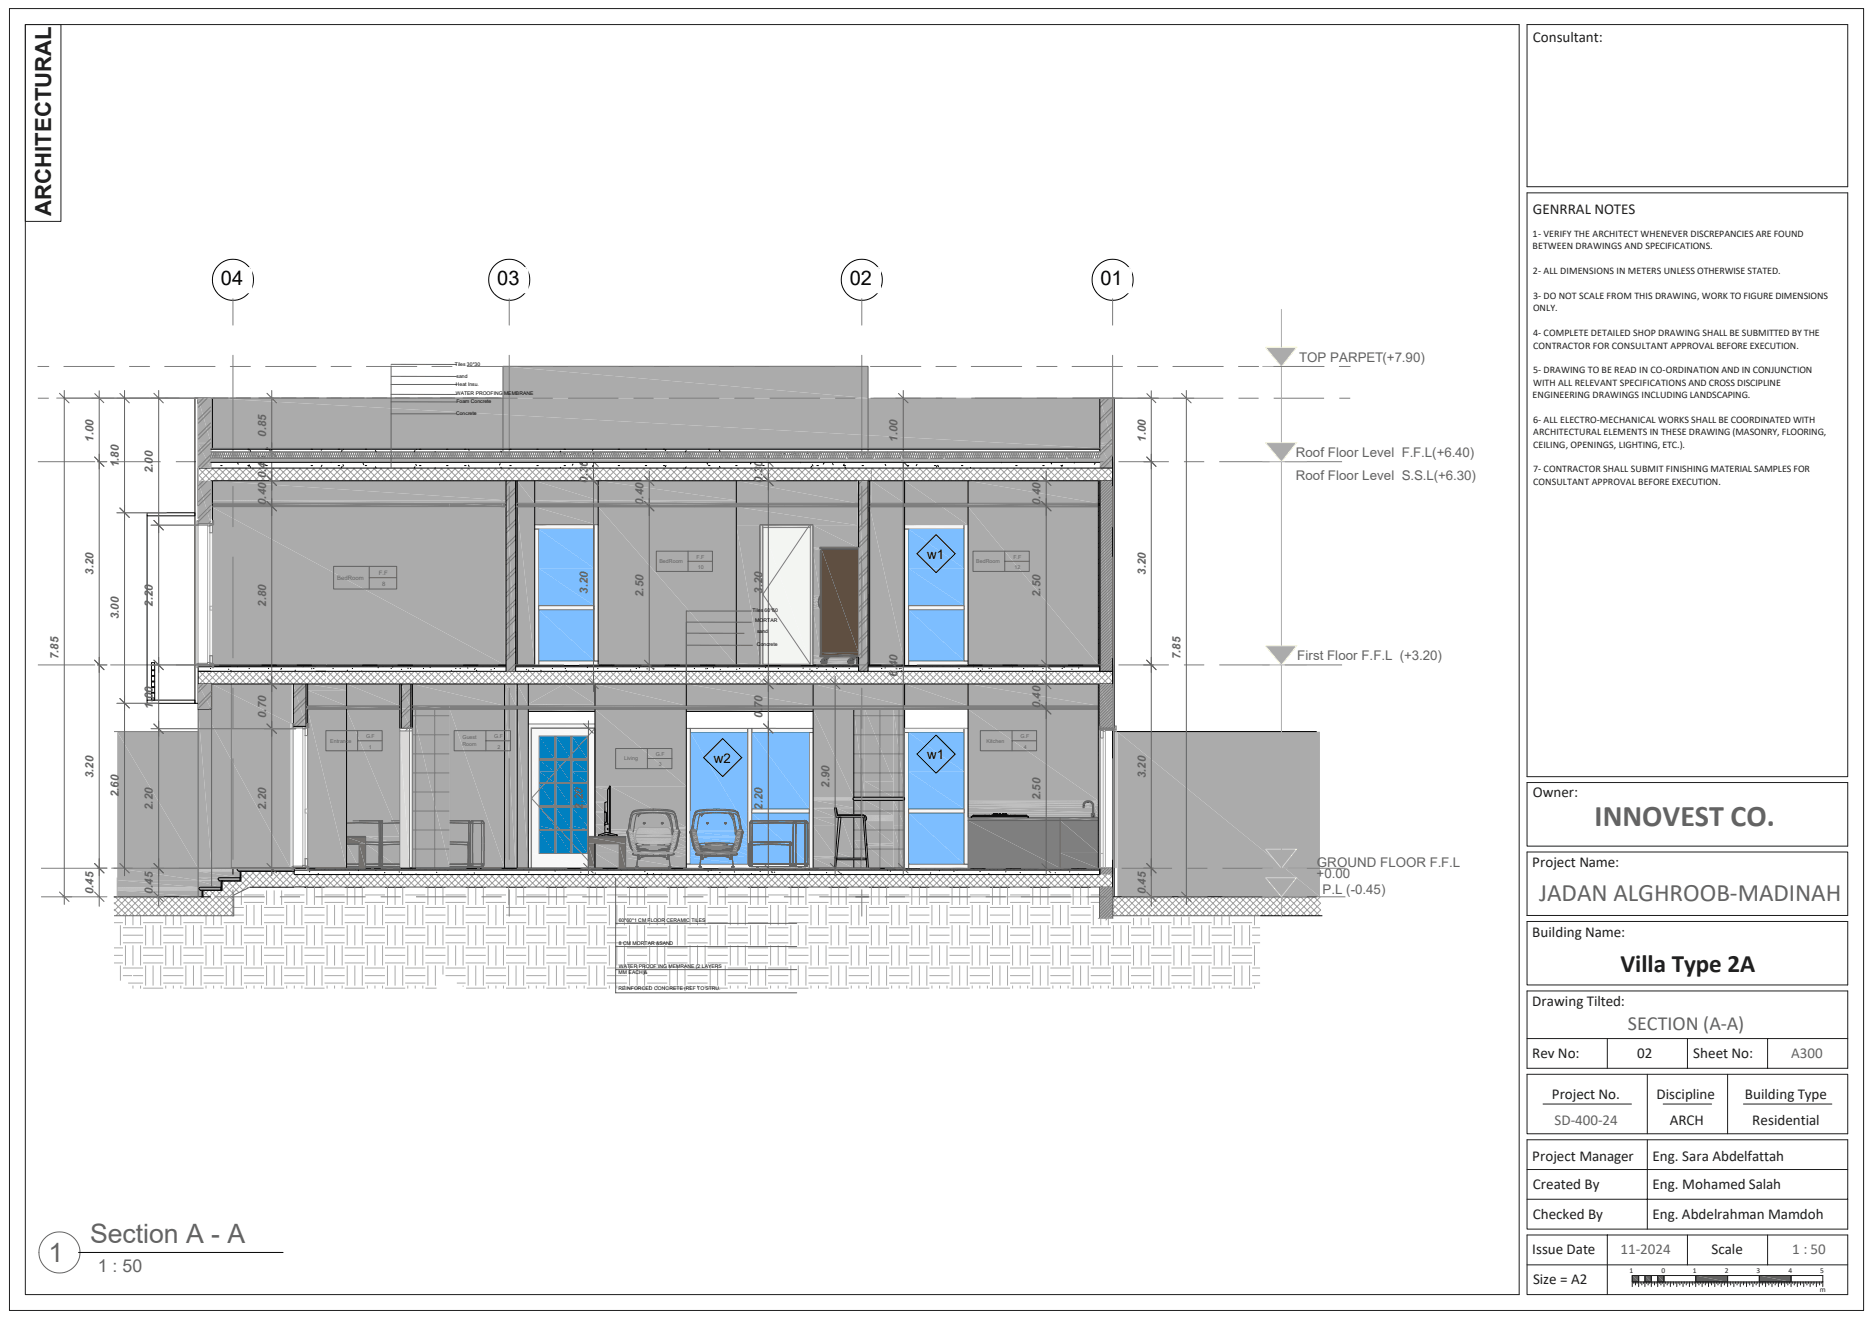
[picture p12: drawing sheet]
<svg xmlns="http://www.w3.org/2000/svg" width="594mm" height="420mm" viewBox="0 0 594 420" stroke-linecap="round" stroke-linejoin="round" font-family="sans-serif">
<defs><g id="words">
<text font-size="9.5" fill="#636363" x="506.3" y="262.2">INNOVEST CO.</text>
<g font-size="8.5" fill="#636363">
<text x="28.6" y="394.5">Section A - A</text>
<text x="15.4" y="400.5">1</text>
</g>
<text font-size="8" fill="#636363" x="488.7" y="286.2">JADAN ALGHROOB-MADINAH</text>
<text font-size="8" fill="#1e1e1e" x="514.4" y="308.7">Villa Type 2A</text>
<text font-size="7" fill="#1e1e1e" x="16.2" y="68.5" transform="rotate(-90 16.2 68.5)">ARCHITECTURAL</text>
<g font-size="6.3">
<text x="70.1" y="90.5">04</text>
<text x="157.9" y="90.5">03</text>
<text x="269.8" y="90.5">02</text>
<text x="349.4" y="90.5">01</text>
</g>
<text font-size="6.3" fill="#636363" x="516.8" y="327.1">SECTION (A-A)</text>
<text font-size="5.6" fill="#636363" x="31.1" y="403.7">1 : 50</text>
<g font-size="4.8" fill="#1e1e1e">
<text x="486.6" y="13.2">Consultant:</text>
<text x="486.7" y="68.1">GENRRAL NOTES</text>
<text x="486.6" y="253.1">Owner:</text>
<text x="486.5" y="275.2">Project Name:</text>
<text x="486.5" y="297.4">Building Name:</text>
<text x="486.5" y="319.5">Drawing Tilted:</text>
<text x="486.5" y="335.8">Rev No:</text>
<text x="519.7" y="336">02</text>
<text x="537.6" y="335.8">Sheet No:</text>
<text x="492.7" y="349">Project No.</text>
<text x="525.9" y="349">Discipline</text>
<text x="553.9" y="349">Building Type</text>
<text x="530.1" y="357.1">ARCH</text>
<text x="556.3" y="357.1">Residential</text>
<text x="486.5" y="368.6">Project Manager</text>
<text x="524.6" y="368.6">Eng. Sara Abdelfattah</text>
<text x="486.6" y="377.4">Created By</text>
<text x="524.6" y="377.4">Eng. Mohamed Salah</text>
<text x="486.6" y="386.9">Checked By</text>
<text x="524.6" y="386.9">Eng. Abdelrahman Mamdoh</text>
<text x="486.5" y="398.2">Issue Date</text>
<text x="543.4" y="398.2">Scale</text>
<text x="486.7" y="407.7">Size = A2</text>
</g>
<g font-size="4.8" fill="#636363">
<text x="568.7" y="335.8">A300</text>
<text x="493.5" y="357.2">SD-400-24</text>
<text x="514.5" y="398.2">11-2024</text>
<text x="569" y="398.2">1 : 50</text>
</g>
<g font-size="4.2" fill="#636363">
<text x="412.4" y="115.1">TOP PARPET(+7.90)</text>
<text x="411.4" y="145">Roof Floor Level F.F.L(+6.40)</text>
<text x="411.4" y="152.3">Roof Floor Level S.S.L(+6.30)</text>
<text x="411.9" y="209.5">First Floor F.F.L (+3.20)</text>
<text x="418.1" y="275.1">GROUND FLOOR F.F.L</text>
<text x="418" y="278.8">+0.00</text>
<text x="419.9" y="283.8">P.L (-0.45)</text>
</g>
<g font-size="4.2">
<text x="294.4" y="177.3">w1</text>
<text x="226.6" y="242.1">w2</text>
<text x="294.4" y="241">w1</text>
</g>
<g font-size="3.6" fill="#636363">
<text x="29.7" y="140.3" transform="rotate(-90 29.7 140.3)">1.00</text>
<text x="84.5" y="138.7" transform="rotate(-90 84.5 138.7)">0.85</text>
<text x="284.9" y="140.3" transform="rotate(-90 284.9 140.3)">1.00</text>
<text x="363.7" y="140.3" transform="rotate(-90 363.7 140.3)">1.00</text>
<text x="37.8" y="148.3" transform="rotate(-90 37.8 148.3)">1.80</text>
<text x="48.6" y="150.2" transform="rotate(-90 48.6 150.2)">2.00</text>
<text x="84.5" y="151.8" transform="rotate(-90 84.5 151.8)">0.45</text>
<text x="186.6" y="153.3" transform="rotate(-90 186.6 153.3)">0.30</text>
<text x="242.1" y="153.3" transform="rotate(-90 242.1 153.3)">0.30</text>
<text x="84.5" y="160.3" transform="rotate(-90 84.5 160.3)">0.40</text>
<text x="204.3" y="160.3" transform="rotate(-90 204.3 160.3)">0.40</text>
<text x="330.4" y="160.3" transform="rotate(-90 330.4 160.3)">0.40</text>
<text x="29.7" y="182.5" transform="rotate(-90 29.7 182.5)">3.20</text>
<text x="363.7" y="182.5" transform="rotate(-90 363.7 182.5)">3.20</text>
<text x="186.6" y="188.5" transform="rotate(-90 186.6 188.5)">3.20</text>
<text x="204.3" y="189.5" transform="rotate(-90 204.3 189.5)">2.50</text>
<text x="242.1" y="188.5" transform="rotate(-90 242.1 188.5)">3.20</text>
<text x="330.4" y="189.5" transform="rotate(-90 330.4 189.5)">2.50</text>
<text x="37.8" y="196.6" transform="rotate(-90 37.8 196.6)">3.00</text>
<text x="48.6" y="192.6" transform="rotate(-90 48.6 192.6)">2.20</text>
<text x="84.5" y="192.6" transform="rotate(-90 84.5 192.6)">2.80</text>
<text x="18.6" y="209.3" transform="rotate(-90 18.6 209.3)">7.85</text>
<text x="374.8" y="209.3" transform="rotate(-90 374.8 209.3)">7.85</text>
<text x="284.9" y="214.8" transform="rotate(-90 284.9 214.8)">6.40</text>
<text x="48.6" y="225" transform="rotate(-90 48.6 225)">1.00</text>
<text x="84.5" y="227.9" transform="rotate(-90 84.5 227.9)">0.70</text>
<text x="242.1" y="227.9" transform="rotate(-90 242.1 227.9)">0.70</text>
<text x="330.4" y="224.8" transform="rotate(-90 330.4 224.8)">0.40</text>
<text x="29.7" y="247" transform="rotate(-90 29.7 247)">3.20</text>
<text x="263.3" y="250" transform="rotate(-90 263.3 250)">2.90</text>
<text x="363.7" y="247" transform="rotate(-90 363.7 247)">3.20</text>
<text x="37.8" y="253.1" transform="rotate(-90 37.8 253.1)">2.60</text>
<text x="48.6" y="257.1" transform="rotate(-90 48.6 257.1)">2.20</text>
<text x="84.5" y="257.1" transform="rotate(-90 84.5 257.1)">2.20</text>
<text x="185" y="257.1" transform="rotate(-90 185 257.1)">2.20</text>
<text x="242.1" y="257.1" transform="rotate(-90 242.1 257.1)">2.20</text>
<text x="330.4" y="254.1" transform="rotate(-90 330.4 254.1)">2.50</text>
<text x="29.7" y="283.9" transform="rotate(-90 29.7 283.9)">0.45</text>
<text x="48.6" y="283.9" transform="rotate(-90 48.6 283.9)">0.45</text>
<text x="363.7" y="283.9" transform="rotate(-90 363.7 283.9)">0.45</text>
</g>
<g font-size="3.2" fill="#1e1e1e">
<text x="486.6" y="75.2">1- VERIFY THE ARCHITECT WHENEVER DISCREPANCIES ARE FOUND</text>
<text x="486.6" y="79.2">BETWEEN DRAWINGS AND SPECIFICATIONS.</text>
<text x="486.7" y="87">2- ALL DIMENSIONS IN METERS UNLESS OTHERWISE STATED.</text>
<text x="486.7" y="94.9">3- DO NOT SCALE FROM THIS DRAWING, WORK TO FIGURE DIMENSIONS</text>
<text x="486.7" y="98.9">ONLY.</text>
<text x="486.8" y="106.7">4- COMPLETE DETAILED SHOP DRAWING SHALL BE SUBMITTED BY THE</text>
<text x="486.7" y="110.7">CONTRACTOR FOR CONSULTANT APPROVAL BEFORE EXECUTION.</text>
<text x="486.7" y="118.5">5- DRAWING TO BE READ IN CO-ORDINATION AND IN CONJUNCTION</text>
<text x="486.7" y="122.4">WITH ALL RELEVANT SPECIFICATIONS AND CROSS DISCIPLINE</text>
<text x="486.6" y="126.4">ENGINEERING DRAWINGS INCLUDING LANDSCAPING.</text>
<text x="486.7" y="134.2">6- ALL ELECTRO-MECHANICAL WORKS SHALL BE COORDINATED WITH</text>
<text x="486.7" y="142.1">CEILING, OPENINGS, LIGHTING, ETC.).</text>
<text x="486.8" y="138.2">ARCHITECTURAL ELEMENTS IN THESE DRAWING (MASONRY, FLOORING,</text>
<text x="486.7" y="150">7- CONTRACTOR SHALL SUBMIT FINISHING MATERIAL SAMPLES FOR</text>
<text x="486.7" y="153.9">CONSULTANT APPROVAL BEFORE EXECUTION.</text>
</g>
<g font-size="2.4" fill="#1e1e1e">
<text x="517.3" y="404.2">1</text>
<text x="527.5" y="404.2">0</text>
<text x="537.5" y="404.2">1</text>
<text x="547.6" y="404.2">2</text>
<text x="557.7" y="404.2">3</text>
<text x="567.9" y="404.2">4</text>
<text x="577.9" y="404.2">5</text>
<text x="577.8" y="410.1">m</text>
</g>
<g font-size="1.9" fill="#636363">
<text x="107.1" y="184">BedRoom</text>
<text x="120.3" y="182.6">F.F</text>
<text x="121.4" y="186.1">8</text>
</g>
<g font-size="1.7" fill="#636363">
<text x="209.3" y="178.7">BedRoom</text>
<text x="221.1" y="177.5">F.F</text>
<text x="309.9" y="178.7">BedRoom</text>
<text x="321.7" y="177.5">F.F</text>
<text x="322.1" y="180.6">12</text>
<text x="104.8" y="235.7">Entrance</text>
<text x="116.2" y="234.4">G.F</text>
<text x="146.8" y="234.6">Guest</text>
<text x="146.8" y="236.8">Room</text>
<text x="156.9" y="234.4">G.F</text>
<text x="158" y="237.6">2</text>
<text x="313.2" y="235.7">Kitchen</text>
<text x="324" y="234.4">G.F</text>
<text x="325.1" y="237.6">4</text>
<text x="198.1" y="241.4">Living</text>
<text x="208.2" y="240.1">G.F</text>
<text x="209.2" y="243.3">3</text>
</g>
<g font-size="1.6">
<text x="144.4" y="116.1">Tiles 30*30</text>
<text x="144.9" y="119.9">sand</text>
<text x="144.7" y="125.3">WATER PROOFING MEMBRANE</text>
<text x="144.7" y="122.5">Heat Insu.</text>
<text x="144.8" y="131.6">Concrete</text>
<text x="144.9" y="128">Foam Concrete</text>
<text x="238.9" y="194.3">Tiles 60*60</text>
<text x="239.8" y="197.5">MORTAR</text>
<text x="240.4" y="201.1">sand</text>
<text x="240.3" y="205">Concrete</text>
<text x="196.4" y="292.6">60*60*1 CM FLOOR CERAMIC TILES</text>
<text x="196.4" y="300">8 CM MORTAR &amp;SAND</text>
<text x="196.4" y="309.3">MM EACH)&amp;</text>
<text x="196.5" y="307.3">WATER PROOF ING MEMRANE (2 LAYERS</text>
<text x="196.3" y="314.3">REINFORCED CONCRETE (REF TO STRU.</text>
</g>
</g></defs>
<g fill="#ababab">
<path d="M62.9 225.2l4.3 50.4h-4.3z"/>
<path d="M62.9 225.2h4.3v50.4z"/>
</g>
<path d="M62.9 275.7h12.6M62.9 275.9h12.5M62.9 276h12.3M62.9 276.2h12.5M62.9 276.3h12.6M62.9 276.5h12.7" fill="none" stroke="#ababab" stroke-width=".32"/>
<g fill="#ababab">
<path d="M62.9 276.6l13.3 2h-13.3z"/>
<path d="M62.9 276.6h13.3v2z"/>
<path d="M62.9 278.6l6.5 .8h-6.5z"/>
<path d="M62.9 278.6h6.7l-.2 .8z"/>
</g>
<path d="M62.9 279.4h6.7M62.9 279.6h6.7" fill="none" stroke="#ababab" stroke-width=".32"/>
<g fill="#ababab">
<path d="M62.9 279.7l7.3 2h-7.3z"/>
<path d="M62.9 279.7h7.3v2z"/>
</g>
<path d="M37.2 281.7h26.3M37.2 281.9h26M37.2 282.5h26.3M37.2 282.6h26.3" fill="none" stroke="#ababab" stroke-width=".32"/>
<path d="M37.2 282.2h26.2" fill="none" stroke="#ababab" stroke-width=".34"/>
<g fill="#ababab">
<path d="M37.2 282.7l26.9 2h-26.9z"/>
<path d="M37.2 282.7h26.9v2z"/>
</g>
<g fill="#aaa">
<path d="M349.2 126.4l4 14.2h-4z"/>
<path d="M349.2 126.4h4v14.2z"/>
<path d="M349.2 140.6l4 .9h-4z"/>
<path d="M349.2 140.6h4v.9z"/>
<path d="M349.2 141.5l4 7.1h-4z"/>
<path d="M349.2 141.5h4v7.1z"/>
</g>
<path d="M350.9 126.4l-1.7 1.7M352.1 126.4l-2.9 2.9M353.2 129.1l-4 4M353.2 134.2l-4 4M353.2 139.3l-4 4M353.2 130.4l-4 4M353.2 135.4l-4 4.1M353.2 144.3l-4 4.1M353.2 140.5l-4 4M353.2 145.6l-3 3" fill="none" stroke="#7d7d7d" stroke-width=".32"/>
<g fill="#ababab">
<path d="M67.4 152.6l93.3 6.2h-93.3z"/>
<path d="M67.4 152.6h93.3v6.2z"/>
<path d="M67.4 158.8l93.3 1h-93.3z"/>
<path d="M67.4 158.8h93.3v1z"/>
</g>
<path d="M67.4 161h92.8M80.8 211.1h79.4" fill="none" stroke="#ababab" stroke-width=".32"/>
<g fill="#ababab">
<path d="M67.4 161l92.8 50.1h-92.8z"/>
<path d="M67.4 161h92.8v50.1z"/>
<path d="M233.8 152.6l38.3 7.2h-38.3z"/>
<path d="M233.8 152.6h38.3v7.2z"/>
<path d="M272.1 159.8l.5 .9h-.5z"/>
<path d="M272.1 159.8h.5v.9z"/>
<path d="M272.1 160.7h.5z" fill-rule="evenodd"/>
</g>
<path d="M233.8 160.8h38.3" fill="none" stroke="#ababab" stroke-width=".32"/>
<g fill="#ababab">
<path d="M233.8 160.9l38.3 5.8h-38.3z"/>
<path d="M233.8 160.9h38.3v5.8z"/>
<path d="M258 166.7l14.1 7h-14.1z"/>
<path d="M258 166.7h14.1v7z"/>
<path d="M258 173.7l2.3 .5h-2.3z"/>
<path d="M258 173.7h2.3v.5z"/>
<path d="M258 174.2l2.8 .5h-2.8z"/>
<path d="M258 174.2h2.8v.5z"/>
<path d="M260.4 174.7h.4z" fill-rule="evenodd"/>
<path d="M260.4 174.7h.4z" fill-rule="evenodd"/>
</g>
<path d="M258 174.7h2.4" fill="none" stroke="#ababab" stroke-width=".32"/>
<g fill="#ababab">
<path d="M258 174.7l2.4 14.5h-2.4z"/>
<path d="M258 174.7h2.4v14.5z"/>
<path d="M260.4 189.6l-.1 .3z"/>
<path d="M258 189.2l2 .7h-2z"/>
<path d="M258 189.2h2.4l-.4 .7z"/>
<path d="M260.3 189.9l.1 .3h-.3z"/>
<path d="M260.3 189.9l.1 .3z"/>
<path d="M258 189.9l1.8 .8h-1.8z"/>
<path d="M258 189.9h2l-.2 .8z"/>
<path d="M260.1 190.2l.3 .6h-.3z"/>
<path d="M260.1 190.2h.3v.6z"/>
<path d="M260.1 190.8l.3 .7h-.3z"/>
<path d="M260.1 190.8h.3v.7z"/>
<path d="M258 190.7l1.8 .8h-1.8z"/>
<path d="M258 190.7h1.8v.8z"/>
<path d="M260.1 191.5l.3 .6h-.3z"/>
<path d="M260.1 191.5h.3v.6z"/>
<path d="M258 191.5l2 .9h-2z"/>
<path d="M258 191.5h1.8l.2 .9z"/>
<path d="M260.3 192.5l.1 .2z"/>
<path d="M260.1 192.1l.3 .4z"/>
<path d="M260.1 192.1h.3v.4z"/>
<path d="M258 192.4l2.3 .7h-2.3z"/>
<path d="M258 192.4h2l.3 .7z"/>
<path d="M258 193.1l2.4 14.8h-2.4z"/>
<path d="M258 193.1h2.3l.1 14.8z"/>
</g>
<path d="M258 207.9h2.4" fill="none" stroke="#ababab" stroke-width=".32"/>
<path d="M260.4 207.9l.4 .1z" fill="#ababab"/>
<path d="M258 208h2.4" fill="none" stroke="#ababab" stroke-width=".32"/>
<g fill="#ababab">
<path d="M258 208l2.3 .5h-2.3z"/>
<path d="M258 208h2.3v.5z"/>
<path d="M271.9 208.5l.2 .1z"/>
</g>
<path d="M258 208.6h3.4M263.4 208.6h6.4" fill="none" stroke="#ababab" stroke-width=".32"/>
<g fill="#ababab">
<path d="M271.5 208.6h.4z" fill-rule="evenodd"/>
<path d="M271.9 208.6h.2z" fill-rule="evenodd"/>
<path d="M263.1 208.6h.3z" fill-rule="evenodd"/>
</g>
<path d="M263.4 208.6h6.8" fill="none" stroke="#ababab" stroke-width=".32"/>
<path d="M271.5 208.6l.6 .1z" fill="#ababab"/>
<path d="M258 208.6h3.8M258 208.7h3.9M262.9 208.7h7.5M263 208.6h7.3" fill="none" stroke="#ababab" stroke-width=".32"/>
<path d="M271.4 208.7l.7 .1z" fill="#ababab"/>
<path d="M258 208.8h3.8M262.9 208.8h7.4" fill="none" stroke="#ababab" stroke-width=".32"/>
<path d="M271.4 208.8h.7z" fill-rule="evenodd" fill="#ababab"/>
<path d="M262.9 208.8h7.4" fill="none" stroke="#ababab" stroke-width=".32"/>
<path d="M271.5 208.8h.6z" fill-rule="evenodd" fill="#ababab"/>
<path d="M263 208.8h7.3" fill="none" stroke="#ababab" stroke-width=".32"/>
<path d="M271.5 208.8h.6z" fill="#ababab"/>
<path d="M263.1 208.8h7.2" fill="none" stroke="#ababab" stroke-width=".32"/>
<path d="M271.5 208.8h.6z" fill="#ababab"/>
<path d="M263.1 208.8h7.2" fill="none" stroke="#ababab" stroke-width=".32"/>
<g fill="#ababab">
<path d="M271.6 208.8l.5 .2h-.6z"/>
<path d="M271.6 208.8h.5v.2z"/>
</g>
<path d="M258 209.1h3.4M258 209.2h3.4M262.8 209.2h7.1M263.1 208.9h7.1M270.2 209.1h-7.2" fill="none" stroke="#ababab" stroke-width=".32"/>
<path d="M258 208.9h3.8" fill="none" stroke="#ababab" stroke-width=".34"/>
<g fill="#ababab">
<path d="M271.5 209l.6 .6h-1.1z"/>
<path d="M271.5 209h.6v.6z"/>
</g>
<path d="M258 209.5h3M262.6 209.5h6.9" fill="none" stroke="#ababab" stroke-width=".38"/>
<path d="M262.6 209.6h6.6" fill="none" stroke="#ababab" stroke-width=".32"/>
<path d="M271 209.6h1.1z" fill-rule="evenodd" fill="#ababab"/>
<path d="M262.6 209.6h6.6" fill="none" stroke="#ababab" stroke-width=".32"/>
<path d="M262.6 209.9h6.6" fill="none" stroke="#ababab" stroke-width=".42"/>
<g fill="#ababab">
<path d="M271.1 209.6l1 .5h-1z"/>
<path d="M271.1 209.6h1v.5z"/>
</g>
<path d="M258 209.9h2.7" fill="none" stroke="#ababab" stroke-width=".42"/>
<path d="M262.6 210.1h6.5" fill="none" stroke="#ababab" stroke-width=".32"/>
<g fill="#ababab">
<path d="M260.9 210.2l.1 .2z"/>
<path d="M269.4 210.2l.1 .2z"/>
<path d="M270.8 210.2v.2z"/>
<path d="M262.3 210.2v.2z"/>
</g>
<path d="M262.6 210.3h6.6" fill="none" stroke="#ababab" stroke-width=".38"/>
<path d="M258 210.3h2.7" fill="none" stroke="#ababab" stroke-width=".42"/>
<g fill="#ababab">
<path d="M233.8 166.7l7.5 43.8h-7.5z"/>
<path d="M233.8 166.7h7.5v43.8z"/>
<path d="M271.1 210.1l1 .4h-1.1z"/>
<path d="M271.1 210.1h1v.4z"/>
</g>
<path d="M262.6 210.5h6.6" fill="none" stroke="#ababab" stroke-width=".32"/>
<g fill="#ababab">
<path d="M269.5 210.5l.2 .2z"/>
<path d="M261 210.5l.2 .2z"/>
<path d="M270.7 210.5l-.2 .2z"/>
<path d="M262.2 210.5l-.2 .2z"/>
<path d="M270.1 210.8l.4-.1z"/>
<path d="M270.2 210.8l.3-.1z"/>
<path d="M269.7 210.7l.4 .1z"/>
<path d="M261.6 210.8l.4-.1z"/>
<path d="M261.7 210.8l.3-.1z"/>
<path d="M261.2 210.7l.4 .1z"/>
</g>
<path d="M262.3 210.7h7.2" fill="none" stroke="#ababab" stroke-width=".34"/>
<path d="M258 210.7h3" fill="none" stroke="#ababab" stroke-width=".38"/>
<g fill="#ababab">
<path d="M271 210.5l1.1 .4h-1.4z"/>
<path d="M271 210.5h1.1v.4z"/>
</g>
<path d="M262.3 210.9h7.2" fill="none" stroke="#ababab" stroke-width=".32"/>
<g fill="#ababab">
<path d="M270.3 211.1l.4-.2 1.4 .2z"/>
<path d="M270.7 210.9h1.4v.2z"/>
</g>
<path d="M258 211h3.4M258 211.1h14.1M261.9 211h8" fill="none" stroke="#ababab" stroke-width=".32"/>
<g fill="#ababab">
<path d="M233.8 210.5l7.5 .6h-7.5z"/>
<path d="M233.8 210.5h7.5v.6z"/>
</g>
<path d="M63.2 281.9h7M63.2 282h7M63.2 282.1h7M63.2 282.2h7M63.2 281.8h7M63.2 282.3h7M63.2 281.7h7M63.2 282.4h7M63.3 281.7h6.9M63.3 282.4h6.9" fill="none" stroke="#7f7f7f" stroke-width=".32"/>
<path d="M63.5 282.5h6.7M63.5 282.6h6.7" fill="none" stroke="#7f7f7f" stroke-width=".32"/>
<g fill="#ababab">
<path d="M159.7 116.3l115.9 10.1h-115.9z"/>
<path d="M159.7 116.3h115.9v10.1z"/>
</g>
<g fill="none" stroke="#a0a0a0" stroke-width=".32">
<path d="M62.9 150.6l2 2M63 148.6l4 4M63.5 148.6l-.6 .6M65.1 148.6l4.1 4M65.6 148.6l-2.7 2.7M67.3 148.6l4 4M67.7 148.6l-4 4M69.4 148.6l4 4M69.9 148.6l-4.1 4M71.5 148.6l4.1 4M72 148.6l-4.1 4M73.7 148.6l4 4"/>
<path d="M74.1 148.6l-4 4M75.8 148.6l4 4M76.3 148.6l-4.1 4M77.9 148.6l4.1 4M78.4 148.6l-4 4M80.1 148.6l4 4M80.6 148.6l-4.1 4M82.3 148.6l4 4M82.7 148.6l-4 4M84.4 148.6l4 4M84.8 148.6l-4 4M86.5 148.6l4.1 4"/>
<path d="M87 148.6l-4.1 4M88.6 148.6l4.1 4M89.1 148.6l-4 4M90.8 148.6l4 4M91.2 148.6l-4 4M92.9 148.6l4 4M93.4 148.6l-4 4M95.1 148.6l4 4M95.5 148.6l-4 4M97.2 148.6l4 4M97.7 148.6l-4.1 4M99.4 148.6l4 4"/>
<path d="M99.8 148.6l-4 4M101.5 148.6l4 4M101.9 148.6l-4 4M103.6 148.6l4.1 4M104.1 148.6l-4.1 4M105.7 148.6l4.1 4M106.2 148.6l-4 4M107.9 148.6l4 4M108.3 148.6l-4 4M110 148.6l4 4M110.5 148.6l-4 4M112.2 148.6l4 4"/>
<path d="M112.6 148.6l-4 4M114.3 148.6l4 4M114.8 148.6l-4.1 4M116.5 148.6l4 4M116.9 148.6l-4 4M118.6 148.6l4 4M119 148.6l-4 4M120.7 148.6l4.1 4M121.2 148.6l-4.1 4M122.9 148.6l4 4M123.3 148.6l-4 4M125 148.6l4 4"/>
<path d="M125.5 148.6l-4.1 4M127.1 148.6l4.1 4M127.6 148.6l-4 4M129.3 148.6l4 4M129.8 148.6l-4.1 4M131.4 148.6l4.1 4M131.9 148.6l-4.1 4M133.6 148.6l4 4M134 148.6l-4 4M135.7 148.6l4 4M136.1 148.6l-4 4M137.8 148.6l4.1 4"/>
<path d="M138.3 148.6l-4.1 4M140 148.6l4 4M140.4 148.6l-4 4M142.1 148.6l4 4M142.6 148.6l-4.1 4M144.2 148.6l4.1 4M144.7 148.6l-4 4M146.4 148.6l4 4M146.9 148.6l-4.1 4M148.5 148.6l4.1 4M149 148.6l-4.1 4M150.7 148.6l4 4"/>
<path d="M151.1 148.6l-4 4M152.8 148.6l4 4M153.2 148.6l-4 4M154.9 148.6l4.1 4M155.4 148.6l-4 4M157.1 148.6l4 4M157.5 148.6l-4 4M159.2 148.6l4 4M159.7 148.6h.1M159.7 148.6l-4 4M161.4 148.6l4 4M161.8 148.6l-4 4"/>
<path d="M163.5 148.6l4 4M164 148.6l-4.1 4M165.7 148.6l4 4M166.1 148.6l-4 4M167.8 148.6l4 4M168.2 148.6l-4 4M169.9 148.6l4 4M170.3 148.6l-4 4M172 148.6l4.1 4M172.5 148.6l-4 4M174.2 148.6l4 4M174.6 148.6l-4 4"/>
<path d="M176.3 148.6l4 4M176.8 148.6l-4 4M178.5 148.6l4 4M178.9 148.6l-4 4M180.6 148.6l4 4M181.1 148.6l-4.1 4M182.8 148.6l4 4M183.2 148.6l-4 4M184.9 148.6l4 4M185.3 148.6l-4 4M187 148.6l4.1 4M187.5 148.6l-4.1 4"/>
<path d="M189.1 148.6l4.1 4M189.6 148.6l-4 4M191.3 148.6l4 4M191.8 148.6l-4.1 4M193.4 148.6l4.1 4M193.9 148.6l-4 4M195.6 148.6l4 4M196 148.6l-4 4M197.7 148.6l4.1 4M198.2 148.6l-4.1 4M199.9 148.6l4 4M200.3 148.6l-4 4"/>
<path d="M202 148.6l4 4M202.4 148.6l-4 4M204.1 148.6l4 4M204.6 148.6l-4.1 4M206.2 148.6l4.1 4M206.7 148.6l-4 4M208.4 148.6l4 4M208.9 148.6l-4.1 4M210.5 148.6l4.1 4M211 148.6l-4 4M212.7 148.6l4 4M213.1 148.6l-4 4"/>
<path d="M214.8 148.6l4.1 4M215.3 148.6l-4.1 4M217 148.6l4 4M217.4 148.6l-4 4M219.1 148.6l4 4M219.5 148.6l-4 4M221.2 148.6l4.1 4M221.7 148.6l-4 4M223.4 148.6l4 4M223.8 148.6l-4 4M225.5 148.6l4 4M226 148.6l-4 4"/>
<path d="M227.7 148.6l4 4M228.1 148.6l-4 4M229.8 148.6l4 4M230.3 148.6l-4.1 4M231.9 148.6l4.1 4M232.4 148.6l-4.1 4M234.1 148.6l4 4M234.5 148.6l-4 4M236.2 148.6l4 4M236.6 148.6l-4 4M238.3 148.6l4.1 4M238.8 148.6l-4 4"/>
<path d="M240.5 148.6l4 4M240.9 148.6l-4 4M242.6 148.6l4 4M243.1 148.6l-4 4M244.8 148.6l4 4M245.2 148.6l-4 4M246.9 148.6l4 4M247.4 148.6l-4.1 4M249 148.6l4.1 4M249.5 148.6l-4.1 4M251.2 148.6l4 4M251.6 148.6l-4 4"/>
<path d="M253.3 148.6l4 4M253.7 148.6l-4 4M255.4 148.6l4.1 4M255.9 148.6l-4 4M257.6 148.6l4 4M258.1 148.6l-4.1 4M259.7 148.6l4.1 4M260.2 148.6l-4 4M261.9 148.6l4 4M262.3 148.6l-4 4M264 148.6l4.1 4M264.5 148.6l-4.1 4"/>
<path d="M266.1 148.6l4.1 4M266.6 148.6l-4.1 4M268.3 148.6l4 4M268.7 148.6l-4 4M270.4 148.6l4 4M270.9 148.6l-4.1 4M272.5 148.6l4.1 4M273 148.6l-4 4M274.7 148.6l4 4M275.2 148.6l-4.1 4M276.8 148.6l4.1 4M277.3 148.6l-4 4"/>
<path d="M279 148.6l4 4M279.4 148.6l-4 4M281.1 148.6l4.1 4M281.6 148.6l-4.1 4M283.3 148.6l4 4M283.7 148.6l-4 4M285.4 148.6l4 4M285.8 148.6l-4 4M287.5 148.6l4 4M288 148.6l-4.1 4M289.6 148.6l4.1 4M290.1 148.6l-4 4"/>
<path d="M291.8 148.6l4 4M292.3 148.6l-4.1 4M293.9 148.6l4.1 4M294.4 148.6l-4 4M296.1 148.6l4 4M296.5 148.6l-4 4M298.2 148.6l4.1 4M298.7 148.6l-4.1 4M300.4 148.6l4 4M300.8 148.6l-4 4M302.5 148.6l4 4M302.9 148.6l-4 4"/>
<path d="M304.6 148.6l4.1 4M305.1 148.6l-4 4M306.8 148.6l4 4M307.2 148.6l-4 4M308.9 148.6l4 4M309.4 148.6l-4 4M311.1 148.6l4 4M311.5 148.6l-4 4M313.2 148.6l4 4M313.6 148.6l-4 4M315.3 148.6l4.1 4M315.8 148.6l-4.1 4"/>
<path d="M317.5 148.6l4 4M317.9 148.6l-4 4M319.6 148.6l4 4M320 148.6l-4 4M321.7 148.6l4.1 4M322.2 148.6l-4 4M323.9 148.6l4 4M324.3 148.6l-4 4M326 148.6l4 4M326.5 148.6l-4 4M328.2 148.6l4 4M328.6 148.6l-4 4"/>
<path d="M330.3 148.6l4 4M330.8 148.6l-4.1 4M332.4 148.6l4.1 4M332.9 148.6l-4.1 4M334.6 148.6l4 4M335 148.6l-4 4M336.7 148.6l4 4M337.2 148.6l-4.1 4M338.8 148.6l4.1 4M339.3 148.6l-4 4M341 148.6l4 4M341.5 148.6l-4.1 4"/>
<path d="M343.1 148.6l4.1 4M343.6 148.6l-4 4M345.3 148.6l4 4M345.7 148.6l-4 4M347.4 148.6l4.1 4M347.9 148.6l-4.1 4M349.5 148.6l3.7 3.6M350 148.6l-4.1 4M351.7 148.6l1.5 1.5M352.1 148.6l-4 4M353.2 151.8l-.8 .8M353.2 149.6l-3 3"/>
<path d="M62.9 216.9l.2 .2M62.9 214.8l2.3 2.3M63.1 213.1l-.2 .2M63.3 213.1l4.1 4M65.2 213.1l-2.3 2.3M65.5 213.1l4 4M67.4 213.1l-4.1 4M67.6 213.1l4.1 4M69.5 213.1l-4.1 4M69.8 213.1l4 4M71.6 213.1l-4 4M71.9 213.1l4 4"/>
<path d="M73.8 213.1l-4.1 4M74 213.1l4.1 4M75.9 213.1l-4 4M76.2 213.1l4 4M78.1 213.1l-4.1 4M78.3 213.1l4 4M80.2 213.1l-4 4M80.5 213.1l4 4M82.3 213.1l-4 4M82.6 213.1l4 4M84.5 213.1l-4.1 4M84.8 213.1l4 4"/>
<path d="M86.6 213.1l-4.1 4M86.9 213.1l4 4M88.7 213.1l-4 4M89 213.1l4.1 4M90.9 213.1l-4 4M91.1 213.1l4.1 4M93 213.1l-4 4M93.3 213.1l4 4M95.2 213.1l-4.1 4M95.4 213.1l4 4M97.3 213.1l-4 4M97.6 213.1l4 4"/>
<path d="M99.4 213.1l-4 4M99.7 213.1l3.8 3.8M101.6 213.1l-4.1 4M101.9 213.1l1.6 1.7M103.5 213.3l-3.8 3.8M103.5 215.4l-1.7 1.7M103.8 215.1l2.1 2M104 213.1l4 4M105.8 213.1l-2 2.1M106.1 213.1l4.1 4M108 213.1l-4 4M108.2 213.1l4.1 4"/>
<path d="M110.1 213.1l-4 4M110.4 213.1l4 4M112.3 213.1l-4.1 4M112.5 213.1l4.1 4M114.4 213.1l-4 4M114.7 213.1l4 4M116.5 213.1l-4 4M116.8 213.1l4.1 4M118.7 213.1l-4.1 4M119 213.1l4 4M120.8 213.1l-4 4M121.1 213.1l4 4"/>
<path d="M122.9 213.1l-4 4M123.2 213.1l4.1 4M125.1 213.1l-4 4M125.4 213.1l4 4M127.3 213.1l-4.1 4M127.5 213.1l4 4M129.4 213.1l-4.1 4M129.6 213.1l4.1 4M131.5 213.1l-4 4M131.8 213.1l4 4M133.6 213.1l-4 4M133.9 213.1l4.1 4"/>
<path d="M135.8 213.1l-4.1 4M136.1 213.1l4 4M137.9 213.1l-4 4M138.2 213.1l4 4M140.1 213.1l-4.1 4M140.3 213.1l4.1 4M142.2 213.1l-4 4M142.5 213.1l4 4M144.4 213.1l-4.1 4M144.6 213.1l4 4M146.5 213.1l-4 4M146.8 213.1l4 4"/>
<path d="M148.6 213.1l-4 4M148.9 213.1l4 4M150.7 213.1l-4 4M151 213.1l4.1 4M152.9 213.1l-4.1 4M153.2 213.1l4 4M155 213.1l-4 4M155.3 213.1l4 4M157.2 213.1l-4.1 4M157.4 213.1l4.1 4M159.3 213.1l-4 4M159.6 213.1l4 4"/>
<path d="M161.5 213.1l-4.1 4M161.7 213.1l4 4M163.6 213.1l-4 4M163.9 213.1l4 4M165.7 213.1l-4 4M166 213.1l4 4M167.9 213.1l-4.1 4M168.1 213.1l4.1 4M170 213.1l-4 4M170.3 213.1l4 4M172.1 213.1l-4 4M172.4 213.1l4 4"/>
<path d="M174.3 213.1l-4 4M174.5 213.1l4.1 4M176.4 213.1l-4 4M176.7 213.1l4 4M178.6 213.1l-4.1 4M178.8 213.1l4.1 4M180.7 213.1l-4 4M181 213.1l4 4M182.8 213.1l-4 4M183.1 213.1l4.1 4M185 213.1l-4.1 4M185.2 213.1l4.1 4"/>
<path d="M187.1 213.1l-4 4M187.4 213.1l4 4M189.2 213.1l-4 4M189.5 213.1l4 4M191.4 213.1l-4 4M191.6 213.1l4.1 4M193.5 213.1l-4 4M193.8 213.1l4 4M195.7 213.1l-4.1 4M195.9 213.1l4.1 4M197.8 213.1l-4 4M198.1 213.1l4 4"/>
<path d="M199.9 213.1l-4 4M200.2 213.1l4.1 4M202.1 213.1l-4.1 4M202.4 213.1l4 4M204.2 213.1l-4 4M204.5 213.1l4 4M206.4 213.1l-4.1 4M206.6 213.1l4 4M208.5 213.1l-4 4M208.7 213.1l4.1 4M210.7 213.1l-4.1 4M210.9 213.1l4 4"/>
<path d="M212.8 213.1l-4.1 4M213.1 213.1l4 4M214.9 213.1l-4 4M215.2 213.1l4 4M217 213.1l-4 4M217.3 213.1l4.1 4M219.2 213.1l-4.1 4M219.5 213.1l4 4M221.3 213.1l-4 4M221.6 213.1l4 4M223.5 213.1l-4.1 4M223.7 213.1l4.1 4"/>
<path d="M225.6 213.1l-4 4M225.9 213.1l4 4M227.8 213.1l-4.1 4M228 213.1l4 4M229.9 213.1l-4.1 4M230.2 213.1l4 4M232 213.1l-4 4M232.3 213.1l4 4M234.1 213.1l-4 4M234.4 213.1l4.1 4M236.3 213.1l-4 4M236.6 213.1l4 4"/>
<path d="M238.4 213.1l-4 4M238.7 213.1l4 4M240.6 213.1l-4 4M240.8 213.1l4.1 4M242.7 213.1l-4 4M243 213.1l4 4M244.9 213.1l-4.1 4M245.1 213.1l4 4M247 213.1l-4 4M247.3 213.1l4 4M249.1 213.1l-4 4M249.4 213.1l4 4"/>
<path d="M251.2 213.1l-4 4M251.5 213.1l4.1 4M253.4 213.1l-4 4M253.7 213.1l4 4M255.5 213.1l-4 4M255.8 213.1l4 4M257.7 213.1l-4 4M257.9 213.1l4.1 4M259.8 213.1l-4 4M260.1 213.1l4 4M262 213.1l-4.1 4M262.2 213.1l4.1 4"/>
<path d="M264.1 213.1l-4 4M264.4 213.1l4 4M266.2 213.1l-4 4M266.5 213.1l4 4M268.4 213.1l-4.1 4M268.6 213.1l4.1 4M270.5 213.1l-4 4M270.8 213.1l4 4M272.7 213.1l-4.1 4M272.9 213.1l4 4M274.8 213.1l-4 4M275 213.1l4.1 4"/>
<path d="M276.9 213.1l-4 4M277.2 213.1l4 4M279.1 213.1l-4.1 4M279.3 213.1l4.1 4M281.2 213.1l-4 4M281.5 213.1l4 4M283.3 213.1l-4 4M283.6 213.1l4.1 4M285.5 213.1l-4.1 4M285.7 213.1l4.1 4M287.6 213.1l-4 4M287.9 213.1l4 4"/>
<path d="M289.8 213.1l-4.1 4M290 213.1l4 4M291.9 213.1l-4 4M292.2 213.1l4 4M294 213.1l-4 4M294.3 213.1l4 4M296.2 213.1l-4.1 4M296.5 213.1l4 4M298.3 213.1l-4 4M298.6 213.1l4 4M300.4 213.1l-4 4M300.7 213.1l4.1 4"/>
<path d="M302.6 213.1l-4.1 4M302.9 213.1l4 4M304.7 213.1l-4 4M305 213.1l4 4M306.9 213.1l-4 4M307.1 213.1l4 4M309 213.1l-4 4M309.3 213.1l4 4M311.1 213.1l-4 4M311.4 213.1l4 4M313.3 213.1l-4.1 4M313.6 213.1l4 4"/>
<path d="M315.4 213.1l-4 4M315.7 213.1l4 4M317.5 213.1l-4 4M317.8 213.1l4.1 4M319.7 213.1l-4 4M320 213.1l4 4M321.8 213.1l-4 4M322.1 213.1l4 4M324 213.1l-4 4M324.2 213.1l4.1 4M326.1 213.1l-4 4M326.4 213.1l4 4"/>
<path d="M328.3 213.1l-4.1 4M328.5 213.1l4.1 4M330.4 213.1l-4.1 4M330.7 213.1l4 4M332.5 213.1l-4 4M332.8 213.1l4 4M334.6 213.1l-4 4M334.9 213.1l4.1 4M336.8 213.1l-4 4M337.1 213.1l4 4M338.9 213.1l-4 4M339.2 213.1l4 4"/>
<path d="M341.1 213.1l-4 4M341.3 213.1l4.1 4M343.2 213.1l-4 4M343.5 213.1l4 4M345.4 213.1l-4.1 4M345.6 213.1l4.1 4M347.5 213.1l-4 4M347.8 213.1l4 4M349.6 213.1l-4 4M349.9 213.1l3.3 3.3M351.8 213.1l-4.1 4M352 213.1l1.2 1.2"/>
<path d="M353.2 213.8l-3.3 3.3M353.2 216l-1.2 1.1M93.4 279.5l2.1 2.2M93.6 277.6l3.9 3.8M94.8 277.6l-1.4 1.4M95.8 277.6l1.7 1.7M96.9 277.6l-3.5 3.6M97.5 279.3l-2.5 2.4M97.5 279.3l2.3 2.4M97.9 277.6l4.1 4.1M99.1 277.6l-1.6 1.6M100.1 277.6l4 4.1"/>
<path d="M101.2 277.6l-3.7 3.8M102.2 277.6l4.1 4.1M103.3 277.6l-4 4.1M104.4 277.6l4 4.1M105.5 277.6l-4 4.1M106.5 277.6l4 4.1M107.6 277.6l-4 4.1M108.6 277.6l4 4.1M109.8 277.6l-4.1 4.1M110.7 277.6l4.1 4.1M111.9 277.6l-4 4.1M112.9 277.6l4 4.1"/>
<path d="M114 277.6l-4 4.1M115 277.6l4.1 4.1M116.2 277.6l-4.1 4.1M117.2 277.6l4 4.1M118.3 277.6l-4 4.1M119.3 277.6l4.1 4.1M120.4 277.6l-4 4.1M121.5 277.6l4 4.1M122.6 277.6l-4 4.1M123.6 277.6l4 4.1M124.7 277.6l-4 4.1M125.7 277.6l4.1 4.1"/>
<path d="M126.9 277.6l-4 4.1M127.8 277.6l4.1 4.1M129 277.6l-4 4.1M130 277.6l4 4.1M131.1 277.6l-4 4.1M132.2 277.6l4 4.1M133.3 277.6l-4.1 4.1M134.3 277.6l4 4.1M135.4 277.6l-4 4.1M136.4 277.6l4.1 4.1M137.6 277.6l-4.1 4.1M138.6 277.6l4 4.1"/>
<path d="M139.7 277.6l-4 4.1M140.7 277.6l4 4.1M141.9 277.6l-4.1 4.1M142.8 277.6l4.1 4.1M144 277.6l-4 4.1M145 277.6l4 4.1M146.1 277.6l-4 4.1M147.1 277.6l4 4.1M148.3 277.6l-4.1 4.1M149.3 277.6l4 4.1M150.4 277.6l-4.1 4.1M151.4 277.6l4 4.1"/>
<path d="M152.5 277.6l-4 4.1M153.5 277.6l4.1 4.1M154.7 277.6l-4.1 4.1M155.7 277.6l4 4.1M156.8 277.6l-4 4.1M157.8 277.6l4 4.1M159 277.6l-4.1 4.1M159.9 277.6l4.1 4.1M161.1 277.6l-4 4.1M162.1 277.6l4 4.1M163.2 277.6l-4 4.1M164.2 277.6l4.1 4.1"/>
<path d="M165.4 277.6l-4.1 4.1M166.4 277.6l4 4.1M167.5 277.6l-4.1 4.1M168.5 277.6l4.1 4.1M169.6 277.6l-4 4.1M170.6 277.6l4.1 4.1M171.8 277.6l-4 4.1M172.8 277.6l4 4.1M173.9 277.6l-4 4.1M174.9 277.6l4 4.1M176.1 277.6l-4.1 4.1M177 277.6l4.1 4.1"/>
<path d="M178.2 277.6l-4 4.1M179.2 277.6l4 4.1M180.3 277.6l-4 4.1M181.3 277.6l4.1 4.1M182.5 277.6l-4.1 4.1M183.5 277.6l4 4.1M184.6 277.6l-4 4.1M185.6 277.6l4.1 4.1M186.7 277.6l-4 4.1M187.7 277.6l4.1 4.1M188.9 277.6l-4 4.1M189.9 277.6l4 4.1"/>
<path d="M191 277.6l-4 4.1M192 277.6l4 4.1M193.2 277.6l-4.1 4.1M194.1 277.6l4.1 4.1M195.3 277.6l-4 4.1M196.3 277.6l4 4.1M197.4 277.6l-4 4.1M198.4 277.6l4.1 4.1M199.6 277.6l-4.1 4.1M200.6 277.6l4 4.1M201.7 277.6l-4 4.1M202.7 277.6l4.1 4.1"/>
<path d="M203.8 277.6l-4 4.1M204.9 277.6l4 4.1M206 277.6l-4 4.1M207 277.6l4 4.1M208.2 277.6l-4.1 4.1M209.1 277.6l4 4.1M210.3 277.6l-4.1 4.1M211.3 277.6l4 4.1M212.4 277.6l-4 4.1M213.4 277.6l4 4.1M214.5 277.6l-4 4.1M215.6 277.6l4 4.1"/>
<path d="M216.7 277.6l-4.1 4.1M217.7 277.6l4 4.1M218.8 277.6l-4 4.1M219.8 277.6l4.1 4.1M221 277.6l-4.1 4.1M222 277.6l4 4.1M223.1 277.6l-4 4.1M224.1 277.6l4 4.1M225.3 277.6l-4.1 4.1M226.2 277.6l4.1 4.1M227.4 277.6l-4 4.1M228.4 277.6l4 4.1"/>
<path d="M229.5 277.6l-4 4.1M230.5 277.6l4 4.1M231.6 277.6l-4 4.1M232.7 277.6l4 4.1M233.8 277.6l-4.1 4.1M234.8 277.6l4 4.1M235.9 277.6l-4 4.1M236.9 277.6l4.1 4.1M238.1 277.6l-4.1 4.1M239.1 277.6l4 4.1M240.2 277.6l-4 4.1M241.2 277.6l4 4.1"/>
<path d="M242.4 277.6l-4.1 4.1M243.3 277.6l4.1 4.1M244.5 277.6l-4 4.1M245.5 277.6l4 4.1M246.6 277.6l-4 4.1M247.6 277.6l4.1 4.1M248.8 277.6l-4.1 4.1M249.8 277.6l4 4.1M250.9 277.6l-4 4.1M251.9 277.6l4 4.1M253 277.6l-4 4.1M254 277.6l4.1 4.1"/>
<path d="M255.2 277.6l-4 4.1M256.2 277.6l4 4.1M257.3 277.6l-4 4.1M258.3 277.6l4 4.1M259.5 277.6l-4.1 4.1M260.4 277.6l4.1 4.1M261.6 277.6l-4 4.1M262.6 277.6l4 4.1M263.7 277.6l-4 4.1M264.7 277.6l4.1 4.1M265.9 277.6l-4.1 4.1M266.9 277.6l4 4.1"/>
<path d="M268 277.6l-4 4.1M269 277.6l4.1 4.1M270.1 277.6l-4 4.1M271.1 277.6l4.1 4.1M272.3 277.6l-4 4.1M273.3 277.6l4 4.1M274.4 277.6l-4 4.1M275.4 277.6l4 4.1M276.6 277.6l-4.1 4.1M277.6 277.6l4 4.1M278.7 277.6l-4 4.1M279.7 277.6l4 4.1"/>
<path d="M280.8 277.6l-4 4.1M281.9 277.6l4 4.1M283 277.6l-4.1 4.1M284 277.6l4 4.1M285.1 277.6l-4 4.1M286.1 277.6l4.1 4.1M287.3 277.6l-4.1 4.1M288.2 277.6l4.1 4.1M289.4 277.6l-4 4.1M290.4 277.6l4 4.1M291.5 277.6l-4 4.1M292.5 277.6l4 4.1"/>
<path d="M293.7 277.6l-4.1 4.1M294.7 277.6l4 4.1M295.8 277.6l-4 4.1M296.8 277.6l4 4.1M297.9 277.6l-4 4.1M299 277.6l4 4.1M300.1 277.6l-4.1 4.1M301.1 277.6l4 4.1M302.2 277.6l-4 4.1M303.2 277.6l4.1 4.1M304.4 277.6l-4.1 4.1M305.4 277.6l4 4.1"/>
<path d="M306.5 277.6l-4 4.1M307.5 277.6l4 4.1M308.7 277.6l-4.1 4.1M309.6 277.6l4.1 4.1M310.8 277.6l-4.1 4.1M311.8 277.6l4 4.1M312.9 277.6l-4 4.1M313.9 277.6l4.1 4.1M315 277.6l-4 4.1M316.1 277.6l4 4.1M317.2 277.6l-4 4.1M318.2 277.6l4 4.1"/>
<path d="M319.3 277.6l-4 4.1M320.3 277.6l4.1 4.1M321.5 277.6l-4 4.1M322.4 277.6l4.1 4.1M323.6 277.6l-4 4.1M324.6 277.6l4 4.1M325.8 277.6l-4.1 4.1M326.7 277.6l4.1 4.1M327.9 277.6l-4 4.1M328.9 277.6l4 4.1M330 277.6l-4 4.1M331 277.6l4.1 4.1"/>
<path d="M332.1 277.6l-4 4.1M333.2 277.6l4 4.1M334.3 277.6l-4 4.1M335.3 277.6l4 4.1M336.4 277.6l-4 4.1M337.4 277.6l4.1 4.1M338.6 277.6l-4 4.1M339.6 277.6l4 4.1M340.7 277.6l-4 4.1M341.7 277.6l4 4.1M342.9 277.6l-4.1 4.1M343.9 277.6l4 4.1"/>
<path d="M345 277.6l-4 4.1M346 277.6l4 4.1M347.1 277.6l-4 4.1M348.1 277.6l4.1 4.1M349.3 277.6l-4.1 4.1M350.3 277.6l2.9 3M351.4 277.6l-4 4.1M352.4 277.6l.8 .8M353.2 278l-3.7 3.7M36.2 288.6l2.1 2.1M36.2 286.5l4.3 4.2M36.4 284.7l-.2 .2"/>
<path d="M36.6 284.7l6 6M38.6 284.7l-2.4 2.3M38.7 284.7l6 6M40.7 284.7l-4.5 4.5M40.8 284.7l6.1 6M42.8 284.7l-6 6M43 284.7l6 6M45 284.7l-6.1 6M45.1 284.7l6 6M47.1 284.7l-6 6M47.2 284.7l6.1 6M49.2 284.7l-6 6"/>
<path d="M49.4 284.7l6 6M51.4 284.7l-6.1 6M51.5 284.7l6.1 6M53.5 284.7l-6 6M53.7 284.7l6 6M55.7 284.7l-6.1 6M55.8 284.7l6 6M57.8 284.7l-6.1 6M58 284.7l6 6M59.9 284.7l-6 6M60.1 284.7l6 6M62.1 284.7l-6.1 6"/>
<path d="M62.2 284.7l6.1 6M64.2 284.7l-6 6M64.3 284.7l6.1 6M66.3 284.7l-6 6M66.5 284.7l6.1 6M68.5 284.7l-6.1 6M68.6 284.7l5.6 5.6M70.6 284.7l-6 6M70.8 284.7l3.4 3.4M72.8 284.7l-6.1 6M72.9 284.7l1.3 1.3M74.2 285.4l-5.3 5.3"/>
<path d="M74.2 287.5l-3.2 3.2M74.2 289.7l-1 1M93.4 281.6v.1M97.5 281.4l-.3 .3M97.5 281.4l.2 .3M353.2 289.1l1.6 1.6M353.2 287l3.8 3.7M353.2 284.9l5.9 5.8M353.2 280.1l-1.5 1.6M355 284.7l-1.8 1.8M355.2 284.7l6 6M357.2 284.7l-4 3.9"/>
<path d="M357.3 284.7l6.1 6M359.3 284.7l-6 6M359.5 284.7l6 6M361.4 284.7l-6 6M361.6 284.7l6.1 6M363.6 284.7l-6.1 6M363.7 284.7l6.1 6M365.7 284.7l-6 6M365.9 284.7l6 6M367.9 284.7l-6.1 6M368 284.7l6.1 6M370 284.7l-6 6"/>
<path d="M370.2 284.7l6 6M372.2 284.7l-6.1 6M372.3 284.7l6 6M374.3 284.7l-6 6M374.4 284.7l6.1 6M376.4 284.7l-6 6M376.6 284.7l6 6M378.6 284.7l-6.1 6M378.7 284.7l6.1 6M380.7 284.7l-6.1 6M380.8 284.7l6.1 6M382.9 284.7l-6.1 6"/>
<path d="M383 284.7l6 6M385 284.7l-6.1 6M385.1 284.7l6.1 6M387.1 284.7l-6 6M387.3 284.7l6 6M389.3 284.7l-6.1 6M389.4 284.7l6 6M391.4 284.7l-6 6M391.5 284.7l6.1 6M393.5 284.7l-6 6M393.7 284.7l6 6M395.7 284.7l-6.1 6"/>
<path d="M395.8 284.7l6.1 6M397.8 284.7l-6 6M398 284.7l6 6M400 284.7l-6.1 6M400.1 284.7l6 6M402.1 284.7l-6.1 6M402.3 284.7l6 6M404.2 284.7l-6 6M404.4 284.7l6 6M406.4 284.7l-6.1 6M406.5 284.7l6 6M408.5 284.7l-6 6"/>
<path d="M408.6 284.7l6.1 6M410.6 284.7l-6 6M410.8 284.7l6 6M412.8 284.7l-6.1 6M412.9 284.7l6.1 6M414.9 284.7l-6 6M415.1 284.7l4.2 4.2M417.1 284.7l-6.1 6M417.2 284.7l2.1 2.1M419.2 284.7l-6.1 6M419.3 286.7l-4 4M419.3 288.9l-1.9 1.8"/>
</g>
<g fill="none" stroke="#000" stroke-width=".32">
<path d="M66.7 212.2h.3M67.6 211.3h.1M68.6 211.7h.1M69.1 211.4h.1M69.1 211.6h.1M69.8 211.5v.1M70.1 211.1v.2M70.9 211.3v.1M71.3 211.3l-.1 .1M72.7 212.3l-.2 .3M73.1 211.1v.2M73.2 212.8l.2 .3"/>
<path d="M73.3 211.4h.1M73.8 211.3h.1M75.4 211.7v.1M76.1 211.1v.2M78.9 212.2h.4M79.1 211.1v.2M80.2 211.3h.1M80.3 211.4v.1M82.2 211.1v.2M83.4 211.4h.1M84.9 211.6h.1M85.1 212.2h.3"/>
<path d="M85.2 211.1v.2M85.4 211.5v.1M86.1 211.4v.1M86.4 213.1h.1M86.7 211.5h.1M86.8 211.6h.1M87.2 211.3h-.1M88.2 211.1v.2M89.2 212.2h.3M89.3 212.3l-.2 .3M90 211.5v.1M91.2 211.1v.2"/>
<path d="M91.5 211.6h.1M93.2 211.6h.1M93.6 211.6h.1M93.8 212.7l-.2 .2M94.3 211.1v.2M95.7 211.5v.1M96.2 211.7l.1 .1M96.4 211.6v.1M97.3 211.1v.2M97.9 211.4v.1M98.9 212.1l.2 .3M99.4 212.2h.4"/>
<path d="M100 211.4h.1M100.1 211.7h.1M104.3 211.3h.1M105.6 212.2h.3M106.3 211.1v.2M108.7 211.3h.1M109.4 211.1v.2M110.4 212.7l-.2 .3M111.7 212.2h.4M112.4 211.1v.2M114.9 213l-.1 .1M115.1 211.3h.1"/>
<path d="M115.2 211.4v.1M115.4 211.1v.2M116.4 211.6h.1M117.5 211.4v.1M117.9 211.4h.1M118.3 211.4h.1M118.4 211.1v.2M118.7 211.3h-.1M120 211.8l.1 .3M120.3 211.6h.1M121.5 211.1v.2M121.5 211.4l.1 .1"/>
<path d="M121.7 211.6h.1M122.5 211.6h.1M124 212.2h.4M124.5 211.1v.2M124.5 211.6h.1M124.6 211.7l.2 .2M124.8 211.5v.1M126.7 211.5h.1M127.4 212.4l.2 .3M127.5 211.1v.2M128.1 211.6h.1M128.9 211.4h.1"/>
<path d="M129.6 212l-.1 .3M130.1 213l.1 .1M130.2 212.2h.3M130.6 211.1v.2M130.9 211.4h.1M131.3 211.7h.1M131.6 211.7h.1M132 211.6h.1M132.7 211.5v.1M133.1 211.3h.1M133.6 211.1v.2M133.8 211.3v.1"/>
<path d="M134.2 211.3h.1M134.3 212.2h.3M136.5 211.7l.2 .3M136.6 211.1v.2M139.6 211.1v.2M142.7 211.1v.2M143.4 212.8l-.2 .3M143.6 211.3h.1M144.5 212.2h.4M145.7 211.1v.2M146.2 212.1l-.2 .3M147.9 211.6h.1"/>
<path d="M148.3 211.5v.1M148.4 211.9l.2 .3M148.7 211.1v.2M149 211.5h.1M149.1 211.6h.1M149.9 211.3h.1M150.1 211.3h.1M150.1 211.4v.1M150.7 212.2h.3M150.7 212.4l-.1 .3M151.2 212.7l.2 .3M151.3 211.6h.1"/>
<path d="M151.7 211.1v.2M153.2 211.4h.1M153.3 211.6h.1M154.7 211.1v.2M155.6 211.5h-.1M155.8 212.5l.2 .3M156.4 211.4h.1M156.6 211.6h.1M156.8 212.2h.3M157.6 211.4h.1M157.8 211.1v.2M159.7 211.5v.1"/>
<path d="M159.7 211.4h.1M163.8 211.1v.2M164.2 211.6h.1M164.6 211.5h.1M165.3 211.4h.1M166.2 211.6v.1M166.8 211.1v.2M167.3 212.4l-.2 .3M167.7 212.6l.2 .3M169.1 212.2h.3M169.9 211.1v.2M171.8 212.7l-.1 .2"/>
<path d="M172.9 211.1v.2M175.2 212.2h.4M175.9 211.1v.2M178 211.6v.1M178.5 211.3h.1M178.9 211.1v.2M179.3 212.2h.4M179.4 211.6h.1M179.7 212.8l.1 .3M180.1 211.6h.1M180.5 211.4v.1M180.9 211.4h.1"/>
<path d="M181.6 211.3h.1M181.9 211.1v.2M182.2 211.6h.1M184.4 211.5h.1M184.8 211.3h.1M185 211.4h.1M185 211.1v.2M186.5 211.4v.1M186.6 211.7l-.2 .3M188 211.1v.2M188.1 211.3v.1M188.6 211.4h.1"/>
<path d="M189.6 212.2h.3M190.8 211.3h.1M191.1 211.1v.2M191.3 211.4h.1M191.5 211.6h.1M194.1 211.1v.2M194.5 211.7h.1M194.6 211.5h.1M195 211.6h.1M195.7 211.5v.1M195.7 212.2h.4M196.8 211.3v.1"/>
<path d="M197.1 211.1v.2M197.2 211.3h.1M197.8 211.6h.1M200.1 211.1v.2M200.3 212.6l-.2 .2M201.1 211.6v.1M201.8 212.2h.4M202.7 211.7v.1M203.1 211.8l-.2 .3M203.1 211.1v.2M204.3 211.6v.1M205.4 212.2l.1 .3"/>
<path d="M206.2 211.1v.2M206.8 211.7h.1M207.6 212.1l-.1 .3M208.9 211.6h.1M209.2 211.1v.2M210.8 211.6h.1M211 211.6h.1M211.3 211.5v.1M211.9 211.5h.1M212.2 211.1v.2M213.1 211.3h.1M213.1 211.5h.1"/>
<path d="M213.4 211.3h.1M214.2 212.2h.3M215.2 211.1v.2M215.3 211.4v.1M217.4 211.4v.1M218.3 211.1v.2M219.6 211.3h.1M219.8 211.4h.1M220.3 212.2h.3M221.3 211.1v.2M221.7 211.3h.1M223 211.3v.1"/>
<path d="M223.8 211.3h.1M224.2 212.1l-.2 .3M224.3 211.1v.2M224.4 212.2h.3M226 211.6v.1M226.2 211.4h.1M226.4 211.5v.1M226.4 211.8l.2 .3M227.1 211.6h.1M227.3 211.1v.2M227.5 211.5h.1M228.2 211.4h.1"/>
<path d="M228.8 212.4l-.2 .3M229.4 211.5h.1M230.3 211.1v.2M231.1 211.7l.1 .2M232.7 211.6h.1M232.8 211.6v.1M233.4 211.1v.2M233.8 212.4l.2 .2M234.7 212.2h.3M236 211.6v.1M236.4 211.1v.2M236.6 213.1h.1"/>
<path d="M237.7 211.6h.1M239.2 211.6v.1M239.4 211.1v.2M239.8 211.6h.1M240.8 212.2h.4M242 211.5v.1M242.3 211.6h.1M242.4 211.1v.2M243 211.8l.1 .3M243.4 211.7h-.1M243.4 211.4v.1M243.8 211.4h.1"/>
<path d="M244.1 211.5h.1M244.5 211.3h.1M245.5 211.1v.2M246.2 211.5h.1M246.9 212.2h.4M248.4 211.4h.1M248.5 211.1v.2M250.5 211.3h.1M251.5 211.1v.2M252.6 211.3h.1M254.4 213v.1M254.6 211.1v.2"/>
<path d="M254.7 211.4h.1M254.9 212l.2 .3M257.2 212.3l-.2 .3M257.5 211.7h.1M257.6 211.1v.2M257.7 212.7l.2 .3M257.9 211.3v.1M257.9 211.6h.1M258.6 211.6h.1M259.2 212.2h.3M259.7 211.3v.1M259.9 211.7l-.1 .1"/>
<path d="M260.1 211.3h.1M260.6 211.1v.2M261.1 211.4h.1M261.2 211.5v.1M262.3 212.4l.1 .3M263.6 211.1v.2M264.3 211.5h.1M264.6 211.8l-.2 .3M265.4 212.2h.3M266.5 211.6v.1M266.7 211.1v.2M267.5 211.5v.1"/>
<path d="M267.7 211.6v.1M268.6 211.6v.1M269.5 212.2h.3M269.7 211.1v.2M270.8 211.5v.1M270.8 211.6h.1M275.7 211.1v.2M276 211.3h.1M277.2 211.3v.1M278.7 211.1v.2M279.3 211.3h.1M279.7 212.2h.4"/>
<path d="M281.1 211.9l-.2 .3M281.4 211.3h.1M281.8 211.1v.2M284.8 211.1v.2M285.7 212.1l-.2 .3M285.9 212.2h.3M286.1 212.9l.2 .2M287.8 211.1v.2M289 211.6v.1M289.6 211.4h.1M290.1 211.6h.1M290.5 211.5h.1"/>
<path d="M290.8 211.1v.2M291.2 211.3v.1M292 212.2h.4M292.7 211.3h.1M293.9 211.1v.2M295.4 211.6v.1M296 211.3v.1M296.1 211.6h.1M296.9 211.1v.2M297.4 211.6v.1M299.2 211.5h.1M299.6 211.6h.1"/>
<path d="M299.9 211.1v.2M301.8 211.5h.1M302.4 211.5v.1M302.6 211.6v.1M302.9 211.1v.2M303.8 211.5h.1M304.3 212.2h.3M305.3 211.6h.1M305.7 211.6h.1M305.9 211.1v.2M306 211.4h.1M306.4 211.4v.1"/>
<path d="M306.8 211.4h.1M307.5 211.3h.1M308.1 211.3h.1M308.9 211.7h.1M309 211.1v.2M309.1 211.7l.1 .1M310.2 211.3h.1M310.4 212.2h.4M311.4 212.7l-.2 .3M311.8 212.2l.2 .3M312 211.1v.2M314.1 212l-.2 .3"/>
<path d="M314.5 212.2h.4M315 211.1v.2M318.1 211.1v.2M320.4 211.7h.1M320.8 211.6h.1M321.1 211.1v.2M321.4 211.7v.1M321.5 211.6h.1M322.7 211.3v.1M323.1 211.3h.1M324.1 211.1v.2M324.1 211.7h.1"/>
<path d="M324.5 211.3v.1M324.8 212.2h.4M326.2 211.7h.1M327.1 211.1v.2M327.6 211.3h.1M327.8 212.9l-.1 .2M328.4 211.6h.1M330.2 211.1v.2M330.6 211.5l-.1 .1M330.8 211.4h.1M331 212.2h.3M331 211.5v.1"/>
<path d="M332.4 213.1h.1M332.6 211.5h.1M332.9 211.9l.1 .3M333.2 211.1v.2M334.1 211.5h.1M334.8 211.4h.1M336.2 211.1v.2M336.7 211.6h.1M337 211.3l-.1 .1M337.1 212.2h.3M337.1 211.6h.1M337.3 211.5h.1"/>
<path d="M337.5 211.6v.1M337.5 211.7l.1 .1M337.8 211.5h.1M338 211.7l-.2 .2M339 211.3h.1M339.2 211.1v.2M340.2 212.3l.2 .3M340.6 211.6h.1M342.3 211.1v.2M342.6 211.9l-.2 .3M343.8 211.6v.1M345.3 211.1v.2"/>
<path d="M348.3 211.1v.2M96.7 275.9h.1M98.2 276.6l.2 .3M98.3 276.2h.1M99.4 276h.1M99.8 275.8v.1M100 276.2h.1M100.3 275.6v.2M100.5 275.8v.1M101 277.2l.1 .3M102.2 276.1v.1M103 275.9h.1"/>
<path d="M103.2 276h.1M103.3 275.6v.2M104.2 276.1v.1M106.3 275.6v.2M106.3 275.9v.1M106.4 276v.1M108.5 276h.1M109.4 275.6v.2M109.6 276h.1M109.7 276.2h.1M110.6 276h.1M111 277l-.1 .3"/>
<path d="M112.4 275.6v.2M112.8 276.1h.1M112.8 275.9h.1M113.9 276.2l-.2 .3M114.6 276.1h.1M114.9 275.8h.1M115.4 275.6v.2M115.7 275.9h.1M116 276.1v.1M116.1 275.9h.1M117 275.8h.1M118.4 275.6v.2"/>
<path d="M119.3 276.2l.1 .2M121.5 275.6v.2M122 276.9l.2 .3M124.5 275.6v.2M126.7 276.7l.1 .3M127.5 275.6v.2M127.6 277l-.2 .3M129.5 277.4l.1 .2M129.8 276.1v.1M130.2 276.1h.1M130.6 275.6v.2M130.9 276h.1"/>
<path d="M131 276.2h.1M131.6 275.9h.1M132 275.9h.1M132.2 277.3l-.2 .3M133.1 276.1v.1M133.6 275.6v.2M134.7 275.8v.1M135.3 276v.1M136.6 275.6v.2M137.4 276h.1M137.9 275.8v.1M138.1 276h.1"/>
<path d="M138.6 276.8l.1 .3M139.4 275.9v.1M139.6 275.6v.2M141.2 275.9v.1M141.6 275.9h.1M142.2 276.2v.2M142.7 275.6v.2M143.8 275.8v.1M144.4 276h.1M144.6 276.2h.1M145.8 275.8h.1M146 276v.1"/>
<path d="M146.5 276h.1M147.2 275.9h.1M147.7 276.1h.1M148.7 277.4l-.1 .2M150.5 277l.2 .3M150.9 276.1v.1M157.9 277.5v.1M159.8 276.2h.1M161.2 276.2h.1M161.9 276.2h-.1M162.3 276h.1M162.8 275.9h.1"/>
<path d="M163.4 275.8v.1M164 276.1h.1M166.2 276h.1M166.5 275.9h.1M168 276.7l-.2 .3M168.3 276h.1M169.6 275.8h.1M170.4 275.9h.1M170.6 276.2h.1M172.6 275.8v.1M172.8 275.8v.1M173 276h.1"/>
<path d="M174.7 275.8v.1M176.1 275.9v.1M176.1 276.4l.2 .3M176.9 276.2h-.1M177.5 276.1h.1M178.6 275.9h.1M179.1 275.9h.1M179.3 276h.1M179.5 276.2h.1M181.7 277.5v.1M182.6 276.1h.1M184.5 276.7l-.2 .3"/>
<path d="M185.8 276.1v.1M188.6 276.2h.1M189.1 277l-.2 .3M190.7 276.2h.1M192.7 276.1v.1M192.9 276.1h.1M193.1 276.1h.1M193.8 276h.1M194.9 275.9h.1M195 276v.1M197.1 276h.1M197.4 276.2v.1"/>
<path d="M199.3 275.9h.1M201.3 275.9h.1M201.4 275.9h.1M203.5 275.9h.1M204.5 275.8h.1M204.6 276.5l.2 .3M205.6 277.1l-.2 .3M207.4 277.3l.2 .2M207.7 275.8v.1M207.9 275.9v.1M209 276v.1M209.4 276h.1"/>
<path d="M210.1 275.9h.1M210.2 277.4l-.2 .2M210.9 275.9h.1M212 276.2h.1M213.9 276.2h.1M214.2 276h.1M214.3 276.1v.1M214.5 276.2h.1M217 276.2h.1M217.5 276.1h.1M219.5 276.2h.1M220.7 276.1h.1"/>
<path d="M221.7 276.1h.1M222 276.2h.1M223.8 276v.1M224.2 276.2h.1M224.5 276.2h.1M224.9 276.4l-.1 .3M225.3 276h.1M225.7 275.9h.1M225.7 276.2l.1 .2M225.9 276v.1M226.4 275.9h.1M227 276.2h.1"/>
<path d="M228.1 275.9h.1M228.5 276.9l.1 .3M229.5 276.2h.1M230.2 275.9h.1M232 276.2h.1M232.3 275.9h.1M233.1 276.7l.2 .3M234.5 276.2h.1M235.9 277.4l.1 .2M236.2 275.8v.1M237 276.2h.1M238.6 277.3l-.1 .2"/>
<path d="M239.5 276.2h.1M239.8 276.2h.1M240.4 276v.1M241.4 276.5l-.1 .3M241.6 275.9h.1M241.9 276.2h.1M242 275.9h.1M242.6 275.8v.1M242.7 275.9v.1M244.4 276.2h.1M245 276.8l.2 .3M245.8 275.9h.1"/>
<path d="M246 276.7l-.2 .3M246.9 276.2h.1M249 275.9v.1M249.2 276.1h.1M249.4 276.1v.1M250.5 276.1v.1M251.9 276.1v.1M252.3 276v.1M252.6 276.1h.1M254.4 276.1v.1M254.7 276.1h.1M255.6 276.1h.1"/>
<path d="M255.7 276.1v.1M256.1 276.1h.1M256.7 276h.1M256.9 275.9v.1M256.9 276.1v.1M257 277l.1 .3M257.9 275.9h.1M258.8 276.2h.1M259 275.9h.1M259.4 276.1v.1M261.1 275.9h.1M261.9 276.1v.1"/>
<path d="M262.5 276.9l-.2 .3M264.3 277.5l.1 .1M264.4 276.1h.1M266.9 276.1h.1M267.1 277.1l-.2 .3M269.4 276.1h.1M271.1 275.8v.1M271.9 276.1h.1M271.9 276v.1M272.4 276h.1M272.7 275.6v.2M273.1 275.9h.1"/>
<path d="M274.4 276.1h.1M275.7 275.6v.2M276.8 276.1h.1M277.5 275.8h.1M277.6 276h.1M278.7 275.6v.2M279.3 276.1v.1M279.3 276.1h.1M280.7 275.9h.1M281.4 276.1h.1M281.8 275.6v.2M281.8 276.1h.1"/>
<path d="M281.8 276.2l-.1 .2M282.6 276.4l.2 .3M283.5 276v.1M283.9 275.9v.1M284.1 276.1h.1M284.3 276.1h.1M284.8 275.6v.2M285.7 275.9v.1M286.8 276v.1M287.1 276.1v.1M287.2 276v.1M287.8 275.6v.2"/>
<path d="M287.9 275.9h-.1M288.2 276h.1M288.6 275.9h.1M289.3 275.9h.1M289.3 276v.1M289.9 275.9h.1M290.4 276.1h.1M290.8 275.6v.2M291.8 276v.1M292.1 275.8h.1M293.7 276.2h.1M293.9 275.6v.2"/>
<path d="M294.3 276.1h.1M295.5 277l-.1 .3M296.8 276.1h.1M296.9 275.6v.2M298.3 276.2l-.1 .3M299.3 276.1h.1M299.9 275.6v.2M301.8 276v.1M302.7 276.2h.1M302.9 275.6v.2M302.9 276.4l-.1 .3M303.4 276v.1"/>
<path d="M303.8 276.2l.1 .1M304.2 276v.1M304.5 275.9h.1M304.9 275.9h.1M305.9 275.6v.2M306.7 276h.1M308.1 276.2h.1M309 275.6v.2M309.2 276h.1M310.3 276.1h.1M311.1 276.5l.1 .3M311.7 276h.1"/>
<path d="M312 275.6v.2M312.3 275.8h.1M312.3 276.1h.1M312.5 275.9v.1M313.9 277.3l.1 .2M314.2 276h.1M314.5 275.9v.1M315 275.6v.2M315.6 275.9h.1M316.7 275.9h.1M316.7 276h.1M318.1 275.6v.2"/>
<path d="M318.6 276.1v.1M318.7 275.9h.1M318.8 275.9h.1M319 276.1h.1M319.2 276h.1M319.4 276.6l-.2 .3M319.7 276h.1M320.3 276.2l.1 .1M320.8 275.9h.1M320.9 275.8h.1M321.1 275.6v.2M321.7 276h.1"/>
<path d="M322.1 276.1h.1M324 276.9l-.2 .3M324.1 275.6v.2M324.2 276h.1M325.3 276.1h.1M326.7 276h.1M327.1 275.6v.2M328.6 276.2h.1M329.1 276h.1M330.2 275.6v.2M331.6 276h.1M332.2 276.2l.1 .2"/>
<path d="M333.2 275.6v.2M334.1 276h.1M334.9 276v.1M334.9 276.9l.2 .3M335.3 276h.1M336 275.9h.1M336.2 275.6v.2M336.6 275.9v.1M336.9 276.2h.1M339 276.1h.1M339.1 275.9v.1M339.2 275.6v.2"/>
<path d="M339.5 276.7l.2 .2M340.9 275.8h.1M341.1 276.1h.1M341.6 275.9v.1M342.3 275.6v.2M342.3 277.4l.2 .2M343.3 276h.1M344.1 275.9v.1M345.3 275.6v.2M345.5 275.9v.1M346.6 275.9v.1M347.3 275.9h.1"/>
<path d="M347.5 275.9h.1M348.3 275.6v.2M349.1 275.9v.1"/>
</g>
<g fill="#ababab">
<path d="M67.2 217.1l25.4 12.7h-25.4z"/>
<path d="M67.2 217.1h25.4v12.7z"/>
<path d="M67.2 229.8l25 45.8h-25z"/>
<path d="M67.2 229.8h25v45.8z"/>
</g>
<g fill="#7d7d7d">
<path d="M130.4 217.1l.5 14h-.5z"/>
<path d="M130.4 217.1h.5v14z"/>
<path d="M130.9 231.1v.1z"/>
</g>
<g fill="#ababab">
<path d="M126.9 217.1l.5 8.1h-.5z"/>
<path d="M126.9 217.1h.5v8.1z"/>
<path d="M126.9 225.2l.5 6h-.5z"/>
<path d="M126.9 225.2h.5v6z"/>
</g>
<path d="M75.2 276h18.2M75.2 276.1h18.2M75.3 275.9h18.1M75.3 276.2h18.1M75.3 275.8h18.1M75.3 276.3h18.1M75.4 276.3l18 .1M75.4 275.7h18" fill="none" stroke="#7f7f7f" stroke-width=".32"/>
<path d="M70.3 279.7v3M75.5 276.4h17.9M75.6 276.5h17.8M76.4 276.6v2.9M64.3 282.7v2" fill="none" stroke="#7f7f7f" stroke-width=".32"/>
<g fill="#7f7f7f">
<path d="M76.2 279.5l.3 .2h-.3z"/>
<path d="M76.2 279.5h.3v.2z"/>
</g>
<path d="M69.2 279h7M69.2 279.1h7M69.2 278.9h7M69.2 279.2h7M69.3 278.8h6.9M69.3 279.3h6.9M69.3 279.4h6.9M76.2 278.6l-6.8 .1" fill="none" stroke="#7f7f7f" stroke-width=".32"/>
<path d="M69.4 279.4h6.8M69.5 279.4h6.7M69.6 279.6h6.6" fill="none" stroke="#7f7f7f" stroke-width=".32"/>
<path d="M142.8 275.7h129.3" fill="none" stroke="#d39a5d" stroke-width=".32"/>
<path d="M37.2 232.3h25.7" fill="none" stroke="#ababab" stroke-width=".32"/>
<g fill="#ababab">
<path d="M37.2 232.3l25.7 43.3h-25.7z"/>
<path d="M37.2 232.3h25.7v43.3z"/>
<path d="M37.2 275.6l25.7 3.8h-25.7z"/>
<path d="M37.2 275.6h25.7v3.8z"/>
<path d="M37.2 279.4l25.7 2.3h-25.8z"/>
<path d="M37.2 279.4h25.7v2.3z"/>
<path d="M354.8 232.3l64.3 52.4h-64.3z"/>
<path d="M354.8 232.3h64.3v52.4z"/>
</g>
<g fill="#7d7d7d">
<path d="M163.7 152.6l.5 7.2h-.5z"/>
<path d="M163.7 152.6h.5v7.2z"/>
<path d="M163.7 159.8l.3 .9h-.3z"/>
<path d="M163.7 159.8h.3v.9z"/>
<path d="M163.7 160.7l.5 50.4h-.5z"/>
<path d="M163.7 160.7h.5v50.4z"/>
</g>
<g fill="#ababab">
<path d="M160.2 160.7l.5 50.4h-.5z"/>
<path d="M160.2 160.7h.5v50.4z"/>
<path d="M169.8 152.6l20.1 6.2h-20.1z"/>
<path d="M169.8 152.6h20.1v6.2z"/>
<path d="M169.8 158.8l20.1 1h-20.1z"/>
<path d="M169.8 158.8h20.1v1z"/>
<path d="M169.8 160.9l20.1 5.8h-20.1z"/>
<path d="M169.8 160.9h20.1v5.8z"/>
<path d="M167.7 223.6l11.5-6.5 9.7 6.5z"/>
<path d="M179.2 217.1h9.7v6.5z"/>
<path d="M217.9 217.1l40.2 6.9h-40.2z"/>
<path d="M217.9 217.1h40.2v6.9z"/>
<path d="M167.7 223.6l21.2 .4h-21.2z"/>
<path d="M167.7 223.6h21.2v.4z"/>
<path d="M217.9 225.2l40.2 .7h-40.2z"/>
<path d="M217.9 225.2h40.2v.7z"/>
<path d="M167.7 225.2l21.2 .7h-21.2z"/>
<path d="M167.7 225.2h21.2v.7z"/>
<path d="M67.4 126.4l281.8 15.9h-281.8z"/>
<path d="M67.4 126.4h281.8v15.9z"/>
</g>
<path d="M308.7 142.5h40.5" fill="none" stroke="#ababab" stroke-width=".32"/>
<g fill="#ababab">
<path d="M287.2 152.6l20.1 14.1h-20.1z"/>
<path d="M287.2 152.6h20.1v14.1z"/>
</g>
<g fill="#7f7f7f">
<path d="M130.9 224l11.9 1h-11.9z"/>
<path d="M130.9 224h11.9v1z"/>
<path d="M67.4 159.8l75.4 .9h-75.4z"/>
<path d="M67.4 159.8h75.4v.9z"/>
</g>
<g fill="#7d7d7d">
<path d="M275.6 160.7l.5 50.4h-.5z"/>
<path d="M275.6 160.7h.5v50.4z"/>
</g>
<g fill="#ababab">
<path d="M272.1 160.7l.5 13h-.5z"/>
<path d="M272.1 160.7h.5v13z"/>
<path d="M272.1 208.5l.5 2h-.5z"/>
<path d="M272.1 208.5h.5v2z"/>
<path d="M272.1 210.5l.5 .6h-.5z"/>
<path d="M272.1 210.5h.5v.6z"/>
</g>
<g fill="#7f7f7f">
<path d="M276.1 159.8l73.1 .9h-73.1z"/>
<path d="M276.1 159.8h73.1v.9z"/>
<path d="M164 159.8l108.6 .9h-108.6z"/>
<path d="M164 159.8h108.6v.9z"/>
<path d="M142.8 159.8l17.9 .9h-17.9z"/>
<path d="M142.8 159.8h17.9v.9z"/>
<path d="M97.2 224l29.7 1h-29.7z"/>
<path d="M97.2 224h29.7v1z"/>
<path d="M142.8 224l205.9 1h-205.9z"/>
<path d="M142.8 224h205.9v1z"/>
</g>
<g fill="#ababab">
<path d="M66.9 126.4l.5 15.9h-.5z"/>
<path d="M66.9 126.4h.5v15.9z"/>
<path d="M97.7 217.1l12.3 2h-12.3z"/>
<path d="M97.7 217.1h12.3v2z"/>
<path d="M97.7 219.1l12.3 4.9h-12.3z"/>
<path d="M97.7 219.1h12.3v4.9z"/>
<path d="M97.7 225.2l12.3 50.4h-12.3z"/>
<path d="M97.7 225.2h12.3v50.4z"/>
<path d="M287.2 217.1l20.1 6.9h-20.1z"/>
<path d="M287.2 217.1h20.1v6.9z"/>
<path d="M167.7 217.1h11.5l-11.5 6.5z"/>
<path d="M287.2 159.4l.9 .4h-.9z"/>
<path d="M66.9 142.3v1.2z" fill-rule="evenodd"/>
</g>
<path d="M272.7 148.6h3.9v4" fill="none" stroke="#ababab" stroke-width=".32"/>
<g fill="#ababab">
<path d="M275.6 152.6l1 7.1h-1z"/>
<path d="M275.6 152.6h1v7.1z"/>
<path d="M275.6 159.7l1 .1z"/>
<path d="M275.6 159.8l.5 .9h-.5z"/>
<path d="M275.6 159.8h.5v.9z"/>
<path d="M130.9 217.1l29.3 6.9h-29.3z"/>
<path d="M130.9 217.1h29.3v6.9z"/>
<path d="M110 217.1l16.9 6.9h-16.9z"/>
<path d="M110 217.1h16.9v6.9z"/>
<path d="M110 225.2l16.9 40.3h-16.9z"/>
<path d="M110 225.2h16.9v40.3z"/>
<path d="M116.1 265.5l10.8 2.4h-10.8z"/>
<path d="M116.1 265.5h10.8v2.4z"/>
<path d="M142.8 225.2l17.4 50.4h-17.4z"/>
<path d="M142.8 225.2h17.4v50.4z"/>
<path d="M116.1 267.9l10.8 7.7h-10.8z"/>
<path d="M116.1 267.9h10.8v7.7z"/>
<path d="M110 267.9l4 7.7h-4z"/>
<path d="M110 267.9h4v7.7z"/>
<path d="M160.2 217.1l.5 6.9h-.5z"/>
<path d="M160.2 217.1h.5v6.9z"/>
<path d="M160.2 225.2l.5 45.6h-.5z"/>
<path d="M160.2 225.2h.5v45.6z"/>
<path d="M160.2 270.8l.5 4.8h-.5z"/>
<path d="M160.2 270.8h.5v4.8z"/>
<path d="M258.1 217.1l29.1 6.9h-29.1z"/>
<path d="M258.1 217.1h29.1v6.9z"/>
<path d="M258.1 225.2l13 28h-13z"/>
<path d="M258.1 225.2h13v28z"/>
</g>
<path d="M258.1 253.2h13M258.1 253.3h12.8M258.1 253.4h12.7M258.1 253.5h12.7M258.1 253.7h12.7M258.1 253.8h12.7M258.1 253.9h12.8M258.1 254h13" fill="none" stroke="#ababab" stroke-width=".32"/>
<g fill="#ababab">
<path d="M258.1 254.1l13 2.4h-13z"/>
<path d="M258.1 254.1h13v2.4z"/>
</g>
<path d="M258.1 256.6h6.8M271.1 256.5h-13" fill="none" stroke="#ababab" stroke-width=".32"/>
<g fill="#ababab">
<path d="M265.6 256.6l5.5 2.1h-5.2z"/>
<path d="M265.6 256.6h5.5v2.1z"/>
<path d="M258.1 256.7l7.3 2.7h-7.3z"/>
<path d="M258.1 256.7h6.8l.5 2.7z"/>
<path d="M258.1 259.4l7.9 2.8h-7.9z"/>
<path d="M258.1 259.4h8.1l-.2 2.8z"/>
<path d="M267 259.4l4.1 11.4h-5.3z"/>
<path d="M267 259.4h4.1v11.4z"/>
<path d="M258.1 262.2l7.1 9.7h-7.1z"/>
<path d="M258.1 262.2h7.9l-.8 9.7z"/>
<path d="M265.8 270.8l5.3 1.6h-5.5z"/>
<path d="M265.8 270.8h5.3v1.6z"/>
<path d="M258.1 271.9l7 .5h-7z"/>
<path d="M258.1 271.9h7v.5z"/>
<path d="M265.6 272.9l5.5 2.7h-5.8z"/>
<path d="M265.6 272.9h5.5v2.7z"/>
<path d="M258.1 272.4l6.8 3.2h-6.8z"/>
<path d="M258.1 272.4h7.1l-.3 3.2z"/>
<path d="M188.9 217.1l29 6.9h-29z"/>
<path d="M188.9 217.1h29v6.9z"/>
<path d="M188.9 225.2l29 24.4h-29z"/>
<path d="M188.9 225.2h29v24.4z"/>
</g>
<path d="M188.9 249.8h4.6" fill="none" stroke="#ababab" stroke-width=".32"/>
<g fill="#ababab">
<path d="M188.9 249.9l4 .9h-4z"/>
<path d="M188.9 249.9h4.6l-.6 .9z"/>
<path d="M188.9 250.8l4 3.7h-4z"/>
<path d="M188.9 250.8h4v3.7z"/>
</g>
<path d="M188.9 254.6h4" fill="none" stroke="#ababab" stroke-width=".32"/>
<g fill="#ababab">
<path d="M188.9 254.7l3.1 2.9h-3.1z"/>
<path d="M188.9 254.7h3.1v2.9z"/>
</g>
<path d="M188.9 257.8h3" fill="none" stroke="#ababab" stroke-width=".32"/>
<g fill="#ababab">
<path d="M188.9 257.9l3.1 3.7h-3.1z"/>
<path d="M188.9 257.9h3.1v3.7z"/>
</g>
<path d="M188.9 261.8h3" fill="none" stroke="#ababab" stroke-width=".32"/>
<g fill="#ababab">
<path d="M193.7 249.6l24.2 13h-24.2z"/>
<path d="M193.7 249.6h24.2v13z"/>
</g>
<path d="M193.7 262.6h9.7M203.7 262.6h14.2M210.5 262.7h-5.2M217.9 262.6h-13.4" fill="none" stroke="#ababab" stroke-width=".32"/>
<path d="M206.3 262.7h3.3M211.8 262.7h6.1" fill="none" stroke="#ababab" stroke-width=".32"/>
<path d="M206.4 262.7h1z" fill-rule="evenodd" fill="#ababab"/>
<path d="M193.7 262.7h9.3M193.7 262.9h9.1M193.7 263h8.8M193.7 263.2h5.8M199.8 263.1h-6.1M200.1 263.1h2.3M200.1 263.2h2.3M206.4 262.7h2.2M212.1 262.8h5.8M212.4 263h5.5M212.6 263.1h5.3M215.1 263.2h2.8" fill="none" stroke="#ababab" stroke-width=".32"/>
<path d="M212.7 263.2h1.8z" fill="#ababab"/>
<path d="M212.7 263.2h2.1" fill="none" stroke="#ababab" stroke-width=".32"/>
<path d="M215.4 263.2h2.5" fill="none" stroke="#ababab" stroke-width=".32"/>
<path d="M200.4 263.2l1.9 .1z" fill="#ababab"/>
<path d="M193.7 263.2h5.7M200.4 263.2h2M215.4 263.3h2.5" fill="none" stroke="#ababab" stroke-width=".32"/>
<path d="M200.4 263.3h1.9z" fill="#ababab"/>
<path d="M193.7 263.3h5.6M215.5 263.4h2.4" fill="none" stroke="#ababab" stroke-width=".32"/>
<g fill="#ababab">
<path d="M212.7 263.2l1.6 .2h-1.5z"/>
<path d="M212.7 263.2h1.8l-.2 .2z"/>
<path d="M212.8 263.4h1.4z" fill-rule="evenodd"/>
<path d="M212.8 263.4h1.4z" fill-rule="evenodd"/>
</g>
<path d="M193.7 263.4h5.6M215.6 263.4h2.3" fill="none" stroke="#ababab" stroke-width=".32"/>
<g fill="#ababab">
<path d="M200.6 263.3l1.6 .2h-1.4z"/>
<path d="M200.6 263.3h1.7l-.1 .2z"/>
<path d="M200.8 263.5h1.4z" fill-rule="evenodd"/>
<path d="M200.8 263.5h1.4z" fill-rule="evenodd"/>
</g>
<path d="M193.7 263.5h5.6M215.6 263.5h2.3" fill="none" stroke="#ababab" stroke-width=".32"/>
<g fill="#ababab">
<path d="M212.8 263.4l1.3 .2z"/>
<path d="M212.8 263.4h1.4l-.1 .2z"/>
</g>
<path d="M193.7 263.6h5.6" fill="none" stroke="#ababab" stroke-width=".32"/>
<g fill="#ababab">
<path d="M212.9 263.6l1.1 .1z"/>
<path d="M212.9 263.6h1.2z"/>
</g>
<path d="M215.6 263.6h2.3M215.6 263.7h2.3" fill="none" stroke="#ababab" stroke-width=".32"/>
<path d="M193.7 263.7h5.6" fill="none" stroke="#ababab" stroke-width=".32"/>
<g fill="#ababab">
<path d="M200.8 263.5l1.3 .3h-1.2z"/>
<path d="M200.8 263.5h1.4l-.1 .3z"/>
</g>
<path d="M193.7 263.8h5.6" fill="none" stroke="#ababab" stroke-width=".32"/>
<path d="M193.7 263.8h5.6M215.5 263.8h2.4" fill="none" stroke="#ababab" stroke-width=".32"/>
<g fill="#ababab">
<path d="M213 263.7l.9 .1z"/>
<path d="M213 263.7h1z"/>
</g>
<path d="M215.5 263.8h2.4" fill="none" stroke="#ababab" stroke-width=".32"/>
<g fill="#ababab">
<path d="M200.9 263.8l1.2 .1z"/>
<path d="M200.9 263.8h1.2z"/>
</g>
<path d="M215.5 263.9h2.4" fill="none" stroke="#ababab" stroke-width=".32"/>
<g fill="#ababab">
<path d="M213 263.8l.9 .2z"/>
<path d="M213 263.8h.9v.2z"/>
<path d="M201 263.9l1 .1h-1z"/>
<path d="M201 263.9h1.1l-.1 .1z"/>
<path d="M213.1 264l.7 .1z"/>
<path d="M213.1 264h.8z"/>
<path d="M201 264l1 .2z"/>
<path d="M201 264h1z"/>
<path d="M193.7 263.8l5.9 .5h-5.9z"/>
<path d="M193.7 263.8h5.6l.3 .5z"/>
<path d="M188.9 261.9l3.1 2.4h-3.1z"/>
<path d="M188.9 261.9h3.1v2.4z"/>
</g>
<path d="M188.9 264.3h3.3" fill="none" stroke="#ababab" stroke-width=".32"/>
<g fill="#ababab">
<path d="M213.1 264.1l.7 .2h-.7z"/>
<path d="M213.1 264.1h.7v.2z"/>
</g>
<path d="M188.9 264.3h3.3M192.8 264.3h6.8M192.9 264.4h6.7" fill="none" stroke="#ababab" stroke-width=".32"/>
<g fill="#ababab">
<path d="M215.5 263.9l2.4 .6h-2.7z"/>
<path d="M215.5 263.9h2.4v.6z"/>
<path d="M201 264.2l.9 .3h-.8z"/>
<path d="M201 264.2h1l-.1 .3z"/>
<path d="M213.1 264.3l.6 .3h-.5z"/>
<path d="M213.1 264.3h.7l-.1 .3z"/>
<path d="M192.3 265h.6z"/>
<path d="M188.9 264.3l1.2 .8h-1.2z"/>
<path d="M188.9 264.3h3.3l-2.1 .8z"/>
<path d="M193.2 264.4l6.5 .7h-3.9z"/>
<path d="M193.2 264.4h6.4l.1 .7z"/>
<path d="M191.9 265.1h1.3z"/>
<path d="M192.3 265l.9 .1z"/>
<path d="M188.9 265.1h1.2z"/>
</g>
<path d="M195.8 265.1h3.9" fill="none" stroke="#ababab" stroke-width=".32"/>
<g fill="#ababab">
<path d="M201.1 264.5l.7 .6h-.6z"/>
<path d="M201.1 264.5h.8l-.1 .6z"/>
</g>
<path d="M195.9 265.1h3.8" fill="none" stroke="#ababab" stroke-width=".32"/>
<g fill="#ababab">
<path d="M188.9 265.1h1.1z"/>
<path d="M188.9 265.1h1.2z"/>
<path d="M188.9 265.1l1.1 .1z"/>
</g>
<path d="M195.9 265.2h3.9" fill="none" stroke="#ababab" stroke-width=".32"/>
<g fill="#ababab">
<path d="M213.2 264.6l.4 .7h-.2z"/>
<path d="M213.2 264.6h.5l-.1 .7z"/>
<path d="M201.2 265.1l.6 .2h-.6z"/>
<path d="M201.2 265.1h.6v.2z"/>
<path d="M213.4 265.3h.2z"/>
<path d="M201.2 265.3l.5 .1z"/>
<path d="M201.2 265.3h.6z"/>
</g>
<path d="M195.8 265.4h4" fill="none" stroke="#ababab" stroke-width=".32"/>
<path d="M190.4 265.3h5.2" fill="none" stroke="#ababab" stroke-width=".42"/>
<path d="M190.4 265.5h9.4" fill="none" stroke="#ababab" stroke-width=".32"/>
<g fill="#ababab">
<path d="M188.9 265.2l1.2 .3h-1.2z"/>
<path d="M188.9 265.2h1.1l.1 .3z"/>
</g>
<path d="M188.9 265.5h10.9" fill="none" stroke="#ababab" stroke-width=".32"/>
<g fill="#ababab">
<path d="M213.4 265.3l.2 .3h-.2z"/>
<path d="M213.4 265.3h.2v.3z"/>
<path d="M201.3 265.4l.4 .3h-.4z"/>
<path d="M201.3 265.4h.4v.3z"/>
<path d="M215.2 264.5l2.7 1.4h-2.9z"/>
<path d="M215.2 264.5h2.7v1.4z"/>
<path d="M213.4 265.6l.1 .3z"/>
<path d="M213.4 265.6h.2l-.1 .3z"/>
<path d="M201.3 265.7l.5 .3h-.4z"/>
<path d="M201.3 265.7h.4l.1 .3z"/>
<path d="M213.4 265.9v.3z"/>
<path d="M201.4 266l.4 .3h-.4z"/>
<path d="M201.4 266h.4v.3z"/>
<path d="M213.4 266.2l-.1 .3z"/>
<path d="M213.4 266.2v.3z"/>
<path d="M201.4 266.3l.4 .2z"/>
<path d="M201.5 266.5h.3z"/>
<path d="M213.2 266.6l.1 .3z"/>
<path d="M201.5 266.5l.5 .4h-.5z"/>
<path d="M201.5 266.5h.3l.2 .4z"/>
<path d="M213.2 266.9l-.1 .2z"/>
<path d="M213.2 266.9v.2z"/>
<path d="M201.5 266.9l.6 .3h-.5z"/>
<path d="M201.5 266.9h.5l.1 .3z"/>
<path d="M198.6 265.5l1.6 1.8h-1.6z"/>
<path d="M198.6 265.5h1.2l.4 1.8z"/>
<path d="M215 265.9l2.9 1.4h-3.2z"/>
<path d="M215 265.9h2.9v1.4z"/>
<path d="M213.1 267.1l.1 .3h-.2z"/>
<path d="M213.1 267.1l.1 .3z"/>
<path d="M201.6 267.2l.6 .3h-.5z"/>
<path d="M201.6 267.2h.5l.1 .3z"/>
<path d="M213 267.4l.1 .2h-.2z"/>
<path d="M213 267.4h.2l-.1 .2z"/>
<path d="M201.7 267.5l.7 .2h-.6z"/>
<path d="M201.7 267.5l.7 .2z"/>
<path d="M212.6 267.8l.3-.2 .2 .2z"/>
<path d="M212.9 267.6h.2v.2z"/>
<path d="M201.8 267.7l1.3 .2h-1.3z"/>
<path d="M201.8 267.7l1.3 .2z"/>
<path d="M211.8 268l.8-.2 .4 .2z"/>
<path d="M212.6 267.8h.5l-.1 .2z"/>
<path d="M201.8 267.9l2 .1z"/>
<path d="M213 267.4h.2z" fill-rule="evenodd"/>
<path d="M213 267.4h.2z" fill-rule="evenodd"/>
</g>
<path d="M201.8 268.1h2.8M210.2 268.1h2.8" fill="none" stroke="#ababab" stroke-width=".32"/>
<path d="M211.8 268h1.2v.1z" fill="#ababab"/>
<path d="M201.8 268.1h3.4M209.9 268.2h3.1" fill="none" stroke="#ababab" stroke-width=".32"/>
<g fill="#ababab">
<path d="M207.9 268.2h.4z"/>
<path d="M207.9 268.2h.2z" fill-rule="evenodd"/>
</g>
<path d="M201.9 268.2h4.3M208.9 268.2h4.1" fill="none" stroke="#ababab" stroke-width=".32"/>
<path d="M201.9 268.3h4.3M201.9 268.4h3.4M208.8 268.3h4.1M209.7 268.4h3.2" fill="none" stroke="#ababab" stroke-width=".32"/>
<g fill="#ababab">
<path d="M211 268.5l1.9 .2z"/>
<path d="M211 268.5h1.9z"/>
<path d="M198.6 267.3l1.9 1.4h-1.9z"/>
<path d="M198.6 267.3h1.6l.3 1.4z"/>
<path d="M202 268.5l1 .2h-1z"/>
</g>
<path d="M202 268.6h2.1" fill="none" stroke="#ababab" stroke-width=".32"/>
<g fill="#ababab">
<path d="M211.9 268.7h1z"/>
<path d="M202 268.7h.9z"/>
<path d="M202 268.7h1z"/>
<path d="M202 268.7l.8 .1z"/>
<path d="M212 268.7l.8 .1z"/>
<path d="M212 268.7h.9z"/>
<path d="M202 268.8l.8 .1z"/>
<path d="M202 268.8h.8z"/>
<path d="M212 268.8l.8 .1z"/>
<path d="M212 268.8h.8z"/>
<path d="M202.1 268.9l.7 .1z"/>
<path d="M214.7 267.3l3.2 1.7h-3.6z"/>
<path d="M214.7 267.3h3.2v1.7z"/>
<path d="M212.1 268.9l.7 .1z"/>
<path d="M202.1 269h.7z"/>
<path d="M202.1 269l.7 .1z"/>
<path d="M212.1 269l.6 .1z"/>
<path d="M212.1 269h.7z"/>
<path d="M202.1 269.1l.8 .1z"/>
<path d="M212 269.1l.7 .1z"/>
<path d="M212 269.1h.7z"/>
<path d="M202.1 269.2l.9 .1z"/>
<path d="M211.8 269.3h.9z"/>
<path d="M212 269.2l.7 .1z"/>
<path d="M202.1 269.3l2 .1h-1.9z"/>
<path d="M202.1 269.3l2 .1z"/>
</g>
<path d="M210.5 269.4h2.1" fill="none" stroke="#ababab" stroke-width=".32"/>
<path d="M211.8 269.3h.9l-.1 .2z" fill="#ababab"/>
<path d="M202.2 269.5h2.9M202.3 269.6h3.9M208.5 269.6h4.1M209.5 269.5h3.1" fill="none" stroke="#ababab" stroke-width=".32"/>
<path d="M207.6 269.7h.9z" fill-rule="evenodd" fill="#ababab"/>
<path d="M208.5 269.7h4.1" fill="none" stroke="#ababab" stroke-width=".32"/>
<path d="M207.4 269.7h.2z" fill-rule="evenodd" fill="#ababab"/>
<path d="M202.3 269.7h5.1M207.6 269.7h5" fill="none" stroke="#ababab" stroke-width=".32"/>
<g fill="#ababab">
<path d="M198.6 268.7l2.3 1.4h-2.3z"/>
<path d="M198.6 268.7h1.9l.4 1.4z"/>
<path d="M214.2 269l3.7 1.2h-4z"/>
<path d="M214.2 269h3.7v1.2z"/>
<path d="M202.3 269.7l10.1 .5h-10z"/>
<path d="M202.3 269.7h10.3l-.2 .5z"/>
</g>
<path d="M202.4 270.2h10M202.5 270.2h9.8" fill="none" stroke="#ababab" stroke-width=".32"/>
<path d="M202.5 270.2h9.8" fill="none" stroke="#ababab" stroke-width=".32"/>
<g fill="#ababab">
<path d="M188.9 267.9l7.7 2.9h-7.7z"/>
<path d="M188.9 267.9h7.7v2.9z"/>
<path d="M213 271.4h.2z" fill-rule="evenodd"/>
</g>
<path d="M204.6 271.4h6.8" fill="none" stroke="#ababab" stroke-width=".32"/>
<g fill="#ababab">
<path d="M201.6 271.4h1.3z" fill-rule="evenodd"/>
<path d="M211.9 271.4h1.1z" fill-rule="evenodd"/>
<path d="M213 271.4h.3z" fill-rule="evenodd"/>
<path d="M203.5 271.4h1.1z" fill-rule="evenodd"/>
</g>
<path d="M204.6 271.4h6.8" fill="none" stroke="#ababab" stroke-width=".32"/>
<g fill="#ababab">
<path d="M211.9 271.4h1.5z"/>
<path d="M201.5 271.4h1.4z"/>
<path d="M201.6 271.4h1.3z"/>
<path d="M213.9 270.2l4 1.2h-4.4z"/>
<path d="M213.9 270.2h4v1.2z"/>
<path d="M211.9 271.4l1.6 .1z"/>
<path d="M201.3 271.5h1.6z"/>
<path d="M201.5 271.4l1.4 .1z"/>
<path d="M198.6 270.1l2.7 1.4h-2.7z"/>
<path d="M198.6 270.1h2.3l.4 1.4z"/>
<path d="M201.3 271.5h1.6z" fill-rule="evenodd"/>
<path d="M201.3 271.5h1.6z" fill-rule="evenodd"/>
</g>
<path d="M198.6 271.5h2.7" fill="none" stroke="#ababab" stroke-width=".32"/>
<g fill="#ababab">
<path d="M203.5 271.4l7.9 .8h-7.9z"/>
<path d="M203.5 271.4h7.9v.8z"/>
</g>
<path d="M203.5 272.2h7.9" fill="none" stroke="#ababab" stroke-width=".32"/>
<g fill="#ababab">
<path d="M198.6 271.5l4.3 .7h-4.3z"/>
<path d="M198.6 271.5h4.3v.7z"/>
<path d="M211.9 271.5l6 .7h-6z"/>
<path d="M211.9 271.5h6v.7z"/>
</g>
<path d="M203.4 272.3h8.3M203.4 272.2l8.1 .1" fill="none" stroke="#ababab" stroke-width=".32"/>
<path d="M203.2 272.3h.2z" fill-rule="evenodd" fill="#ababab"/>
<path d="M198.6 272.3h4.3M203.4 272.3h8.4M211.8 272.3h6.1" fill="none" stroke="#ababab" stroke-width=".32"/>
<path d="M203.2 272.3h14.7" fill="none" stroke="#ababab" stroke-width=".32"/>
<path d="M203 272.3h.2z" fill-rule="evenodd" fill="#ababab"/>
<path d="M198.6 272.3h4.4M203.2 272.3h14.7" fill="none" stroke="#ababab" stroke-width=".32"/>
<g fill="#ababab">
<path d="M198.6 272.3l19.3 3.3h-19.3z"/>
<path d="M198.6 272.3h19.3v3.3z"/>
<path d="M188.9 270.8l7.7 4.8h-7.7z"/>
<path d="M188.9 270.8h7.7v4.8z"/>
<path d="M164.2 217.1l3.5 6.9h-3.5z"/>
<path d="M164.2 217.1h3.5v6.9z"/>
<path d="M164.2 225.2l3.5 50.4h-3.5z"/>
<path d="M164.2 225.2h3.5v50.4z"/>
<path d="M163.7 217.1l.5 2h-.5z"/>
<path d="M163.7 217.1h.5v2z"/>
<path d="M163.7 219.1l.5 4.9h-.5z"/>
<path d="M163.7 219.1h.5v4.9z"/>
<path d="M163.7 225.2l.5 50.4h-.5z"/>
<path d="M163.7 225.2h.5v50.4z"/>
<path d="M160.7 217.1l3 6.9h-3z"/>
<path d="M160.7 217.1h3v6.9z"/>
<path d="M160.7 225.2l3 50.4h-3z"/>
<path d="M160.7 225.2h3v50.4z"/>
<path d="M307.3 217.1l41.4 6.9h-41.4z"/>
<path d="M307.3 217.1h41.4v6.9z"/>
<path d="M307.3 225.2l41.4 29h-41.4z"/>
<path d="M307.3 225.2h41.4v29z"/>
</g>
<path d="M307.3 254.3h38M307.3 254.5h37.4M345.7 254.3h3" fill="none" stroke="#ababab" stroke-width=".32"/>
<path d="M346.3 254.5h2.4" fill="none" stroke="#ababab" stroke-width=".34"/>
<g fill="#ababab">
<path d="M344.9 254.7h1.3z"/>
<path d="M345.3 254.6l.9 .1z"/>
<path d="M344.6 254.9l.2-.2 1.7 .2z"/>
<path d="M344.8 254.7h1.4l.3 .2z"/>
<path d="M344.6 254.9h1.9z"/>
<path d="M307.3 254.6l36.6 .6h-36.6z"/>
<path d="M307.3 254.6h37l-.4 .6z"/>
<path d="M346.8 254.7l1.9 .5h-1.6z"/>
<path d="M346.8 254.7h1.9v.5z"/>
</g>
<path d="M344.3 255.1h2.5" fill="none" stroke="#ababab" stroke-width=".34"/>
<path d="M344.2 255.5h2.6" fill="none" stroke="#ababab" stroke-width=".42"/>
<g fill="#ababab">
<path d="M307.3 255.2l36.5 .5h-36.5z"/>
<path d="M307.3 255.2h36.6l-.1 .5z"/>
<path d="M347.1 255.2l1.6 .5h-1.5z"/>
<path d="M347.1 255.2h1.6v.5z"/>
</g>
<path d="M344.2 255.7h2.6" fill="none" stroke="#ababab" stroke-width=".32"/>
<g fill="#ababab">
<path d="M344.2 255.7l2.6 .7h-2.6z"/>
<path d="M344.2 255.7h2.6v.7z"/>
<path d="M307.3 255.7l36.5 .7h-36.5z"/>
<path d="M307.3 255.7h36.5v.7z"/>
<path d="M307.3 256.4l39.5 1.5h-39.5z"/>
<path d="M307.3 256.4h39.5v1.5z"/>
<path d="M347.2 255.7l1.5 2.5h-1.5z"/>
<path d="M347.2 255.7h1.5v2.5z"/>
</g>
<path d="M307.3 258h39.5" fill="none" stroke="#ababab" stroke-width=".34"/>
<path d="M307.3 258.3h39.2" fill="none" stroke="#ababab" stroke-width=".32"/>
<g fill="#ababab">
<path d="M318.5 258.4h.6z" fill-rule="evenodd"/>
<path d="M317.4 258.4h.2z" fill-rule="evenodd"/>
<path d="M317.4 258.4h.9z" fill-rule="evenodd"/>
<path d="M316.4 258.4h.8z" fill-rule="evenodd"/>
<path d="M315.6 258.4h.5z" fill-rule="evenodd"/>
</g>
<path d="M307.3 258.4h8.1" fill="none" stroke="#ababab" stroke-width=".32"/>
<path d="M319.3 258.4h.2z" fill-rule="evenodd" fill="#ababab"/>
<path d="M319.3 258.4h27.2" fill="none" stroke="#ababab" stroke-width=".32"/>
<g fill="#ababab">
<path d="M318.6 258.4h.5z" fill-rule="evenodd"/>
<path d="M317.6 258.4h.7z" fill-rule="evenodd"/>
<path d="M316.5 258.4h.7z" fill-rule="evenodd"/>
<path d="M315.7 258.4h.4z" fill-rule="evenodd"/>
</g>
<path d="M319.5 258.4h27" fill="none" stroke="#ababab" stroke-width=".32"/>
<g fill="#ababab">
<path d="M318.7 258.4h.4z"/>
<path d="M317.6 258.4h.7z"/>
<path d="M316.6 258.4h.6z"/>
<path d="M315.8 258.4h.3z"/>
</g>
<path d="M319.5 258.5h27" fill="none" stroke="#ababab" stroke-width=".32"/>
<g fill="#ababab">
<path d="M318.7 258.4l.4 .3h-.4z"/>
<path d="M318.7 258.4h.4v.3z"/>
<path d="M317.7 258.4l.6 .3h-.6z"/>
<path d="M317.7 258.4h.6v.3z"/>
<path d="M316.6 258.4l.6 .3h-.6z"/>
<path d="M316.6 258.4h.6v.3z"/>
<path d="M315.8 258.4l.3 .3h-.3z"/>
<path d="M315.8 258.4h.3v.3z"/>
</g>
<path d="M307.3 258.5h8.1M319.7 258.7h26.8" fill="none" stroke="#ababab" stroke-width=".32"/>
<g fill="#ababab">
<path d="M317.9 258.7l.2 .1z"/>
<path d="M316.8 258.7l.2 .1z"/>
</g>
<path d="M307.3 258.7h7.8M320.8 258.8h25.7" fill="none" stroke="#ababab" stroke-width=".32"/>
<g fill="#ababab">
<path d="M319.7 258.8h.5z" fill-rule="evenodd"/>
<path d="M319.7 258.8h.9z" fill-rule="evenodd"/>
</g>
<path d="M309.1 258.8h5.6" fill="none" stroke="#ababab" stroke-width=".32"/>
<g fill="#ababab">
<path d="M307.3 258.8h1.7z" fill-rule="evenodd"/>
<path d="M307.3 258.8h1.7z" fill-rule="evenodd"/>
</g>
<path d="M325.9 258.8h20.6" fill="none" stroke="#ababab" stroke-width=".32"/>
<g fill="#ababab">
<path d="M320.2 258.8h.4z"/>
<path d="M314.2 258.8h.4z"/>
<path d="M314.2 258.8h.5z"/>
<path d="M307.3 258.8h1.6z"/>
<path d="M307.3 258.8h1.7z"/>
</g>
<path d="M325.9 258.9h20.6" fill="none" stroke="#ababab" stroke-width=".32"/>
<g fill="#ababab">
<path d="M320.3 258.8l.2 .1z"/>
<path d="M320.3 258.8h.3z"/>
<path d="M314.3 258.8l.2 .1z"/>
<path d="M314.3 258.8h.3z"/>
<path d="M307.3 258.8l1.6 .1z"/>
<path d="M307.3 258.8h1.6z"/>
<path d="M320.3 258.9h.2z"/>
<path d="M314.3 258.9h.2z"/>
<path d="M307.3 258.9h1.5z"/>
<path d="M307.3 258.9h1.6z"/>
</g>
<path d="M326 258.9h20.5" fill="none" stroke="#ababab" stroke-width=".32"/>
<g fill="#ababab">
<path d="M320.3 258.9h.2z"/>
<path d="M307.3 258.9l1.5 .1z"/>
</g>
<path d="M309.2 259h4.8M326.1 259h20.4" fill="none" stroke="#ababab" stroke-width=".32"/>
<g fill="#ababab">
<path d="M314.8 259h.3z" fill-rule="evenodd"/>
<path d="M319.8 259h.2z" fill-rule="evenodd"/>
<path d="M323.8 259h1.9z" fill-rule="evenodd"/>
<path d="M314.8 259h.3z" fill-rule="evenodd"/>
<path d="M314.8 259h.3z" fill-rule="evenodd"/>
<path d="M319.8 259h.2z" fill-rule="evenodd"/>
</g>
<path d="M320.8 259h3" fill="none" stroke="#ababab" stroke-width=".32"/>
<path d="M323.8 259h1.9z" fill-rule="evenodd" fill="#ababab"/>
<path d="M320.8 259h5" fill="none" stroke="#ababab" stroke-width=".32"/>
<g fill="#ababab">
<path d="M319.7 259h.4z" fill-rule="evenodd"/>
<path d="M319.7 259h.4z" fill-rule="evenodd"/>
</g>
<path d="M309.2 259h4.9M320.8 259.1h5" fill="none" stroke="#ababab" stroke-width=".32"/>
<path d="M322.5 259.1h1.4z" fill-rule="evenodd" fill="#ababab"/>
<path d="M322.5 259.1h3.3" fill="none" stroke="#ababab" stroke-width=".32"/>
<g fill="#ababab">
<path d="M320.8 259.1h1.7z" fill-rule="evenodd"/>
<path d="M320.8 259.1h1.7z" fill-rule="evenodd"/>
</g>
<path d="M309.1 259.1h5" fill="none" stroke="#ababab" stroke-width=".32"/>
<g fill="#ababab">
<path d="M317.9 259l.2 .1z"/>
<path d="M314.7 259.1h.4z"/>
<path d="M314.8 259l.3 .1z"/>
<path d="M323.9 259.1h1.9z" fill-rule="evenodd"/>
<path d="M320.8 259.1h1.7z" fill-rule="evenodd"/>
<path d="M320.8 259.1h1.7z" fill-rule="evenodd"/>
<path d="M309.1 259.1h1.7z" fill-rule="evenodd"/>
<path d="M310.9 259.1h1.5z" fill-rule="evenodd"/>
</g>
<path d="M310.9 259.1h3.2" fill="none" stroke="#ababab" stroke-width=".32"/>
<g fill="#ababab">
<path d="M320.8 259.1h1.6z" fill-rule="evenodd"/>
<path d="M320.8 259.1h1.6z" fill-rule="evenodd"/>
<path d="M320.8 259.1h1.6z" fill-rule="evenodd"/>
<path d="M320.8 259.1h1.6z" fill-rule="evenodd"/>
<path d="M320.8 259.1h1.6z" fill-rule="evenodd"/>
<path d="M320.8 259.1h1.6z" fill-rule="evenodd"/>
<path d="M320.8 259.1h1.6z" fill-rule="evenodd"/>
<path d="M320.8 259.1h1.6z" fill-rule="evenodd"/>
<path d="M324 259.1h1.8z" fill-rule="evenodd"/>
</g>
<path d="M326.1 259.1h20.4" fill="none" stroke="#ababab" stroke-width=".32"/>
<g fill="#ababab">
<path d="M324.1 259.1h1.7z"/>
<path d="M320.4 259l.1 .1z"/>
<path d="M319.7 259l.4 .1z"/>
<path d="M314.4 259l.1 .1z"/>
<path d="M312.4 259.1h1.7z"/>
<path d="M320.8 259.1h1.6z"/>
<path d="M314.7 259.1h.4z"/>
<path d="M309.1 259.1h1.7z"/>
<path d="M320.7 259.1l1.8 .1z"/>
<path d="M309.1 259.1l1.7 .1z"/>
<path d="M320.7 259.1h1.7z" fill-rule="evenodd"/>
<path d="M320.7 259.1h1.7z" fill-rule="evenodd"/>
<path d="M312.4 259.1h1.8z" fill-rule="evenodd"/>
<path d="M312.4 259.1h1.8z" fill-rule="evenodd"/>
<path d="M309.1 259.1h1.7z" fill-rule="evenodd"/>
<path d="M309.1 259.1h1.7z" fill-rule="evenodd"/>
</g>
<path d="M326.1 259.2h20.4" fill="none" stroke="#ababab" stroke-width=".32"/>
<g fill="#ababab">
<path d="M324.1 259.1l1.7 .1z"/>
<path d="M319.7 259.1l.4 .1z"/>
<path d="M314.7 259.1l.4 .1z"/>
<path d="M314.7 259.1h.4z"/>
<path d="M312.4 259.1l1.8 .1z"/>
<path d="M307.3 259l1.5 .2h-1.5z"/>
<path d="M307.3 259h1.5v.2z"/>
<path d="M307.3 259.2l1.1 .1z"/>
<path d="M307.3 259.2h1.3z"/>
<path d="M307.3 259.3h1.1z"/>
<path d="M320.7 259.2h1.7z" fill-rule="evenodd"/>
<path d="M320.7 259.2h1.7z" fill-rule="evenodd"/>
<path d="M309.1 259.2h1.7z" fill-rule="evenodd"/>
</g>
<path d="M326.3 259.3h20.2" fill="none" stroke="#ababab" stroke-width=".32"/>
<path d="M307.3 259.3l1.1 .1z" fill="#ababab"/>
<path d="M326.5 259.4h20" fill="none" stroke="#ababab" stroke-width=".32"/>
<g fill="#ababab">
<path d="M347.5 258.2l1.2 1.3h-1.2z"/>
<path d="M347.5 258.2h1.2v1.3z"/>
</g>
<path d="M326.5 259.5h20" fill="none" stroke="#ababab" stroke-width=".32"/>
<g fill="#ababab">
<path d="M307.3 259.4l1.1 .1z"/>
<path d="M97.2 217.1l.5 2h-.5z"/>
<path d="M97.2 217.1h.5v2z"/>
<path d="M97.2 219.1l.5 4.9h-.5z"/>
<path d="M97.2 219.1h.5v4.9z"/>
<path d="M97.2 225.2l.5 4.6h-.5z"/>
<path d="M97.2 225.2h.5v4.6z"/>
</g>
<path d="M97.6 229.8v44.1" fill="none" stroke="#ababab" stroke-width=".32"/>
<g fill="#ababab">
<path d="M97.5 273.9l.2 1.7z"/>
<path d="M164.2 152.6l5.6 7.2h-5.6z"/>
<path d="M164.2 152.6h5.6v7.2z"/>
<path d="M164.2 160.9l5.6 50.2h-5.6z"/>
<path d="M164.2 160.9h5.6v50.2z"/>
<path d="M189.9 152.6l43.9 6.2h-43.9z"/>
<path d="M189.9 152.6h43.9v6.2z"/>
<path d="M189.9 158.8l43.9 1h-43.9z"/>
<path d="M189.9 158.8h43.9v1z"/>
<path d="M189.9 160.9l43.9 50.2h-43.9z"/>
<path d="M189.9 160.9h43.9v50.2z"/>
<path d="M276.6 152.6l10.6 7.2h-10.6z"/>
<path d="M276.6 152.6h10.6v7.2z"/>
<path d="M276.1 160.9l11.1 49.6h-11.1z"/>
<path d="M276.1 160.9h11.1v49.6z"/>
<path d="M276.1 210.5l11.1 .6h-11.1z"/>
<path d="M276.1 210.5h11.1v.6z"/>
<path d="M307.3 152.6l41.4 7.2h-41.4z"/>
<path d="M307.3 152.6h41.4v7.2z"/>
<path d="M307.3 160.9l41.4 50.2h-41.4z"/>
<path d="M307.3 160.9h41.4v50.2z"/>
<path d="M159.2 152.6l.5 7.2h-.5z"/>
<path d="M159.2 152.6h.5v7.2z"/>
<path d="M159.4 159.8l.3 .9h-.3z"/>
<path d="M159.4 159.8h.3v.9z"/>
<path d="M159.4 160.7l.8 .2h-.8z"/>
<path d="M159.4 160.7h.8v.2z"/>
<path d="M159.2 160.9l1 49.8h-1z"/>
<path d="M159.2 160.9h1v49.8z"/>
<path d="M159.2 210.7l1 .4h-1z"/>
<path d="M159.2 210.7h1v.4z"/>
</g>
<g fill="#aaa">
<path d="M130.9 225.2l11.9 50.4h-11.9z"/>
<path d="M130.9 225.2h11.9v50.4z"/>
</g>
<path d="M73.4 217.1v58.5M130.9 227.2h11.9M130.9 233.3h11.9M130.9 239.3h11.9M132 225.2v50.4M138 225.2v50.4M130.9 245.4h11.9M130.9 251.4h11.9M130.9 257.5h11.9M130.9 263.5h11.9M130.9 269.5h11.9" fill="none" stroke="#7d7d7d" stroke-width=".32"/>
<path d="M142.8 225.2v50.4" fill="none" stroke="#aaa" stroke-width=".32"/>
<path d="M167.7 225.9h21.2M217.9 225.9h40.2M73.4 275.6h2.2M271.6 284.7h4.2" fill="none" stroke="#000" stroke-width=".32"/>
<g fill="#aaa">
<path d="M93.1 217.1l4.1 13.5h-4.1z"/>
<path d="M93.1 217.1h4.1v13.5z"/>
</g>
<path d="M96.4 217.1l-3.3 3.3M97.2 217.6l-4.1 4M97.2 221.4l-4.1 4M97.2 226.5l-4.1 4M97.2 222.6l-4.1 4.1M97.2 227.7l-3 2.9" fill="none" stroke="#7d7d7d" stroke-width=".32"/>
<path d="M93.1 217.1v13.5M97.2 217.1v13.5M73.5 284.7h.7" fill="none" stroke="#000" stroke-width=".32"/>
<path d="M62.9 225.2v59.5" fill="none" stroke="#636363" stroke-width=".32"/>
<g fill="#aaa">
<path d="M283.7 225.2l3.5 27.9h-3.5z"/>
<path d="M283.7 225.2h3.5v27.9z"/>
<path d="M286.8 253.1l.4 .1z"/>
<path d="M286.9 253.2h.3z"/>
<path d="M287 253.2l.2 .1z"/>
<path d="M287 254l.2 .1z"/>
<path d="M286.8 254.1h.4z"/>
<path d="M286.9 254.1h.3z"/>
<path d="M283.7 254.1l3.5 8.1h-3.5z"/>
<path d="M283.7 254.1h3.5v8.1z"/>
<path d="M283.7 262.2l3.5 13.4h-3.5z"/>
<path d="M283.7 262.2h3.5v13.4z"/>
<path d="M286.7 253.1h.5z" fill-rule="evenodd"/>
<path d="M286.8 254.1h.4z" fill-rule="evenodd"/>
</g>
<path d="M283.7 227.2h3.5M283.7 233.3h3.5M283.7 239.3h3.5M285.4 225.2v27.9M283.7 245.4h3.5M283.7 251.4h3.5M283.7 257.5h3.5M285.4 254.1v21.5M283.7 263.5h3.5M283.7 269.5h3.5" fill="none" stroke="#7d7d7d" stroke-width=".32"/>
<path d="M287.2 217.1v6.9M287.2 225.2v50.4" fill="none" stroke="#000" stroke-width=".32"/>
<g fill="#aaa">
<path d="M274.6 225.2l9.1 22.8h-9.1z"/>
<path d="M274.6 225.2h9.1v22.8z"/>
<path d="M274.6 248l9.1 5.1h-9.1z"/>
<path d="M274.6 248h9.1v5.1z"/>
<path d="M274.6 254.1l9.1 4.8h-9.1z"/>
<path d="M274.6 254.1h9.1v4.8z"/>
</g>
<path d="M274.6 258.9h9.1M274.7 259.1h9M275 259.4h8.7M275.1 259.6h8.6M275.1 259.8h8.6M274.7 260.6h9M274.8 260.4h8.9M275 260.3h8.7M275.1 260h8.6" fill="none" stroke="#aaa" stroke-width=".32"/>
<g fill="#aaa">
<path d="M274.6 266.8l.1 1z"/>
<path d="M274.7 260.7l9 7.1h-8.5z"/>
<path d="M274.7 260.7h9v7.1z"/>
<path d="M275.2 267.8l8.5 .6h-8.5z"/>
<path d="M275.2 267.8h8.5v.6z"/>
<path d="M275 272.4v.5z"/>
</g>
<path d="M274.8 267.8v4.6" fill="none" stroke="#aaa" stroke-width=".42"/>
<g fill="#aaa">
<path d="M275.2 268.4l8.5 7.2h-8z"/>
<path d="M275.2 268.4h8.5v7.2z"/>
<path d="M275.5 275.6h.2z" fill-rule="evenodd"/>
</g>
<path d="M275.7 275.6h8" fill="none" stroke="#aaa" stroke-width=".32"/>
<g fill="#aaa">
<path d="M274.6 272.9l.6 2.7h-.6z"/>
<path d="M274.6 272.9h.4l.2 2.7z"/>
</g>
<path d="M274.6 227.2h9.1M274.6 233.3h9.1M274.6 239.3h9.1M279.4 225.2v27.9M274.6 245.4h9.1M274.6 251.4h9.1M274.6 257.5h9.1M279.4 254.1v21.5M274.6 269.5h.2M274.9 263.5h8.8M275.3 269.5h8.4" fill="none" stroke="#7d7d7d" stroke-width=".32"/>
<g fill="#aaa">
<path d="M271.1 225.2l3.5 27.9h-3.5z"/>
<path d="M271.1 225.2h3.5v27.9z"/>
<path d="M271.1 254.1l3.5 4.6h-3.5z"/>
<path d="M271.1 254.1h3.5v4.6z"/>
<path d="M274.2 258.7l.4 .1z"/>
<path d="M271.1 254.1h.2z" fill-rule="evenodd"/>
<path d="M271.1 254.1h.2z" fill-rule="evenodd"/>
<path d="M273.9 258.7h.3z" fill-rule="evenodd"/>
<path d="M273.9 258.7h.7z" fill-rule="evenodd"/>
</g>
<path d="M271.1 259.5h2.9M271.1 259.6h3" fill="none" stroke="#aaa" stroke-width=".32"/>
<g fill="#aaa">
<path d="M271.1 259.6l3.5 7.2h-3.5z"/>
<path d="M271.1 259.6h3l.5 7.2z"/>
<path d="M271.1 266.8l3.5 5.6h-3.5z"/>
<path d="M271.1 266.8h3.5v5.6z"/>
<path d="M271.1 272.9l3.5 2.7h-3.5z"/>
<path d="M271.1 272.9h3.5v2.7z"/>
</g>
<path d="M271.1 227.2h3.5M271.1 233.3h3.5M271.1 239.3h3.5M273.3 225.2v27.9M271.1 245.4h3.5M271.1 251.4h3.5M271.1 257.5h3.5M273.3 254.1v4.6M273.3 259.4v13M271.1 263.5h3.3M271.1 269.5h3.5M273.3 272.9v2.7" fill="none" stroke="#7d7d7d" stroke-width=".32"/>
<path d="M271.1 225.2v28M271.1 254.1v4.6M271.1 259.4v13M271.1 272.9v2.7" fill="none" stroke="#000" stroke-width=".32"/>
<g fill="#aaa">
<path d="M127.4 217.1l3 7.9h-3z"/>
<path d="M127.4 217.1h3v7.9z"/>
<path d="M127.4 225l3 6.2h-3z"/>
<path d="M127.4 225h3v6.2z"/>
</g>
<path d="M128 217.1l-.6 .6M130.4 218.5l-3 3M130.4 219.8l-3 3M130.4 223.6l-3 3M130.4 228.7l-2.6 2.5M130.4 224.8l-3 3M130.4 229.9l-1.3 1.3" fill="none" stroke="#7d7d7d" stroke-width=".32"/>
<path d="M126.9 217.1v14.1h4v-14.1M127.4 217.1v14.1M130.4 217.1v14.1" fill="none" stroke="#000" stroke-width=".32"/>
<path d="M130.9 232v43.4" fill="none" stroke="#dcdad8" stroke-width=".32"/>
<g fill="#dcdad8">
<path d="M126.9 232l3.1 43.4h-3.1z"/>
<path d="M126.9 232h3.1v43.4z"/>
</g>
<path d="M126.9 275.5h4" fill="none" stroke="#dcdad8" stroke-width=".32"/>
<g fill="#f3f5f2">
<path d="M130.4 231.1l.5 .1h-.5z"/>
<path d="M130.4 231.1h.5v.1z"/>
<path d="M130 231.2l.9 44.2h-.9z"/>
<path d="M130 231.2h.9v44.2z"/>
</g>
<path d="M126.9 231.2h4v.8h-4zM126.9 232v43.6M129.5 231.2l-.8 .8M130 231.1h.9v44.3h-.9zM130.9 231.4h.1M130.9 232v43.6" fill="none" stroke="#7d7d7d" stroke-width=".32"/>
<g fill="none" stroke="#f7f7f7" stroke-width=".32">
<path d="M171.2 241.3h4.9M171.2 241.1h4.9M171.2 241h4.9M171.2 248.7h4.9M171.2 248.5h4.9M171.2 248.4h4.9M171.2 256.2h4.9M171.2 256h4.9M171.2 255.9h4.9M176.4 241h4.8M176.4 248.4h4.8M176.4 255.9h4.8"/>
<path d="M176.4 241.3h4.8M176.4 241.1h4.8M176.4 248.7h4.8M176.4 248.5h4.8M176.4 256.2h4.8M176.4 256h4.8M181.5 241h5M181.5 248.4h5M181.5 255.9h5M181.5 241.3h5M181.5 241.1h5M181.5 248.7h5"/>
<path d="M181.5 248.5h5M181.5 256.2h5M181.5 256h5M171.2 263.6h4.9M171.2 263.5h4.9M171.2 263.3h4.9M176.4 263.3h4.8M176.4 263.6h4.8M176.4 263.5h4.8M181.5 263.3h5M181.5 263.6h5M181.5 263.5h5"/>
</g>
<path d="M176.1 233.6v7.3" fill="none" stroke="#f7f7f7" stroke-width=".32"/>
<path d="M176.1 241.3v7.1" fill="none" stroke="#f7f7f7" stroke-width=".32"/>
<path d="M176.1 248.8v7" fill="none" stroke="#f7f7f7" stroke-width=".32"/>
<path d="M176.1 256.2v7.1" fill="none" stroke="#f7f7f7" stroke-width=".32"/>
<path d="M176.3 233.6v37.3M176.4 233.6v5.2M176.1 263.7v7.2" fill="none" stroke="#f7f7f7" stroke-width=".32"/>
<path d="M176.4 238.8v2.1" fill="none" stroke="#f7f7f7" stroke-width=".32"/>
<path d="M176.4 241.3v3.7" fill="none" stroke="#f7f7f7" stroke-width=".32"/>
<path d="M176.4 245v3.4" fill="none" stroke="#f7f7f7" stroke-width=".32"/>
<path d="M176.4 248.8v7" fill="none" stroke="#f7f7f7" stroke-width=".32"/>
<path d="M176.4 256.2v6" fill="none" stroke="#f7f7f7" stroke-width=".32"/>
<path d="M176.4 262.2v1.1z" fill="#f7f7f7"/>
<path d="M176.4 263.7v7.2" fill="none" stroke="#f7f7f7" stroke-width=".32"/>
<path d="M181.2 233.6v7.3" fill="none" stroke="#f7f7f7" stroke-width=".32"/>
<path d="M181.2 241.3v7.1" fill="none" stroke="#f7f7f7" stroke-width=".32"/>
<path d="M181.2 248.8v7" fill="none" stroke="#f7f7f7" stroke-width=".32"/>
<path d="M181.2 256.2v7.1" fill="none" stroke="#f7f7f7" stroke-width=".32"/>
<path d="M181.2 263.7v7.1" fill="none" stroke="#f7f7f7" stroke-width=".32"/>
<path d="M181.2 270.8v.1z" fill="#f7f7f7"/>
<path d="M181.4 233.6v37.3M181.5 233.6v5" fill="none" stroke="#f7f7f7" stroke-width=".32"/>
<path d="M181.5 238.6v2.3" fill="none" stroke="#f7f7f7" stroke-width=".32"/>
<path d="M181.5 241.3v3.7" fill="none" stroke="#f7f7f7" stroke-width=".32"/>
<path d="M181.5 245v3.4" fill="none" stroke="#f7f7f7" stroke-width=".32"/>
<path d="M181.5 248.8v7" fill="none" stroke="#f7f7f7" stroke-width=".32"/>
<path d="M181.5 256.2v6" fill="none" stroke="#f7f7f7" stroke-width=".32"/>
<path d="M181.5 262.2l.1 1.1z" fill="#f7f7f7"/>
<path d="M168.6 231.1h20.3M168.6 231.2h20.3M168.7 231.2v44.4M181.5 263.7v7.2" fill="none" stroke="#f7f7f7" stroke-width=".32"/>
<g fill="#f7f7f7">
<path d="M168.7 231.2l20.2 2.4h-20.2z"/>
<path d="M168.7 231.2h20.2v2.4z"/>
<path d="M186.5 233.6l2.4 31.9h-2.4z"/>
<path d="M186.5 233.6h2.4v31.9z"/>
</g>
<path d="M186.6 265.5v5.4" fill="none" stroke="#f7f7f7" stroke-width=".32"/>
<g fill="#f7f7f7">
<path d="M168.7 233.6l2.5 37.3h-2.5z"/>
<path d="M168.7 233.6h2.5v37.3z"/>
<path d="M168.7 270.9l18 4.2h-18z"/>
<path d="M168.7 270.9h18v4.2z"/>
</g>
<path d="M188.8 267.9v7.7" fill="none" stroke="#f7f7f7" stroke-width=".32"/>
<g fill="#f7f7f7">
<path d="M168.7 275.1l18 .5h-18z"/>
<path d="M168.7 275.1h18v.5z"/>
</g>
<g fill="#0080c0">
<path d="M171.2 263.7l4.9 7.2h-4.9z"/>
<path d="M171.2 263.7h4.9v7.2z"/>
<path d="M181.6 263.7l4.9 7.2h-4.9z"/>
<path d="M181.6 263.7h4.9v7.2z"/>
<path d="M176.4 263.7l4.8 7.2h-4.8z"/>
<path d="M176.4 263.7h4.8v7.2z"/>
<path d="M181.6 256.2l4.9 6h-4.9z"/>
<path d="M181.6 256.2h4.9v6z"/>
<path d="M181.6 262.2l4.9 1.1h-4.9z"/>
<path d="M181.6 262.2h4.9v1.1z"/>
<path d="M171.2 256.2l4.9 6h-4.9z"/>
<path d="M171.2 256.2h4.9v6z"/>
<path d="M171.2 262.2l4.9 1.1h-4.9z"/>
<path d="M171.2 262.2h4.9v1.1z"/>
<path d="M176.4 256.2l4.8 7.1h-4.8z"/>
<path d="M176.4 256.2h4.8v7.1z"/>
<path d="M181.6 248.8l4.9 7h-4.9z"/>
<path d="M181.6 248.8h4.9v7z"/>
<path d="M171.2 248.8l4.9 7h-4.9z"/>
<path d="M171.2 248.8h4.9v7z"/>
<path d="M176.4 248.8l4.8 7h-4.8z"/>
<path d="M176.4 248.8h4.8v7z"/>
<path d="M176.4 241.3l4.8 7.1h-4.8z"/>
<path d="M176.4 241.3h4.8v7.1z"/>
<path d="M181.6 241.3l4.9 3.7h-4.9z"/>
<path d="M181.6 241.3h4.9v3.7z"/>
<path d="M181.6 245l4.9 3.4h-4.9z"/>
<path d="M181.6 245h4.9v3.4z"/>
<path d="M171.2 241.3l4.9 3.7h-4.9z"/>
<path d="M171.2 241.3h4.9v3.7z"/>
<path d="M171.2 245l4.9 3.4h-4.9z"/>
<path d="M171.2 245h4.9v3.4z"/>
<path d="M176.4 233.6l4.8 7.3h-4.8z"/>
<path d="M176.4 233.6h4.8v7.3z"/>
<path d="M181.6 233.6l4.9 7.3h-4.9z"/>
<path d="M181.6 233.6h4.9v7.3z"/>
<path d="M171.2 233.6l4.9 7.3h-4.9z"/>
<path d="M171.2 233.6h4.9v7.3z"/>
</g>
<g fill="#f7f7f7">
<path d="M167.7 229.8l21.2 1.3h-21.2z"/>
<path d="M167.7 229.8h21.2v1.3z"/>
<path d="M167.7 231.1l.9 31.1h-.9z"/>
<path d="M167.7 231.1h.9v31.1z"/>
<path d="M167.7 262.2l.9 13.4h-.9z"/>
<path d="M167.7 262.2h.9v13.4z"/>
</g>
<g fill="none" stroke="#7d7d7d" stroke-width=".32">
<path d="M36.2 232.3h26.7M167.7 229.8h21.2M168.7 231.2h20.2v34.3v-34.3h-20.2v44.4zM171.2 233.6h15.3v37.3h-15.3zM176.1 233.6v7.3M176.1 233.6v37.3M176.4 233.6v37.3M181.2 233.6v37.3M181.5 233.6v37.3M181.6 233.6v7.3M188.9 231.2l-20.2 22.2 18 19.8M188.9 231.1h-20.3v44.5"/>
<path d="M171.2 241.3h4.9v7.1h-4.9M171.2 241.2h15.3M171.2 240.9l15.3 .1M171.2 248.8h4.9v7h-4.9M171.2 248.7h15.3M171.2 248.4h15.3M171.2 255.9h15.3M176.1 256.2v7.1h-4.9M176.4 241.3h4.8M176.4 248.8h4.8M176.4 248.4h4.8M176.4 255.8h4.8"/>
<path d="M181.6 256.2v7.1h4.9M186.5 241.3h-4.9v7.1h4.9M186.5 248.8h-4.9v7h4.9M186.5 256.2h-15.3M171.2 263.7h4.9v7.2M171.2 263.6h15.3M171.2 263.4h15.3M176.4 263.7h4.8M176.4 263.3h4.8M186.5 263.7h-4.9v7.2M188.9 267.9v7.7l-.1-.1"/>
</g>
<g fill="none" stroke="#a0a0a0" stroke-width=".32">
<path d="M71.4 279.7l-1 .9M72.1 279.7l3.8 3.6M73.5 279.7l-5 5M74.3 279.7l3 2.9M75.6 279.7l-5 5M76.4 279.7l2.3 2.2M76.5 277.6l4.1 4.1M76.5 276.6v.1M77.7 276.6l5 5.1M78.7 276.6l-2.2 2.2M79.8 276.6l5 5.1M80.8 276.6l-8 8.1"/>
<path d="M82 276.6l5 5.1M83 276.6l-6.4 6.4M84.1 276.6l5 5.1M85.1 276.6l-5 5.1M86.2 276.6l5.1 5.1M87.2 276.6l-5 5.1M88.3 276.6l5.1 5.1M89.4 276.6l-5.1 5.1M90.5 276.6l3.1 3.1M91.5 276.6l-5 5.1M92.6 276.6l.8 .8M93.4 276.9l-4.8 4.8"/>
<path d="M93.5 278.9l-2.7 2.8M64.5 282.7l2 2M66.2 282.7l-1.8 1.8M66.6 282.7l2 2M68.4 282.7l-2.1 2M68.7 282.7l2.1 2M70.4 282.2l2.5 2.5M70.4 280.1l4 4M93.6 281l-.7 .7"/>
</g>
<g fill="none" stroke="#000" stroke-width=".32">
<path d="M353.7 232.3h64.3M69.6 279.4a.38 .38 0 0 1-.4-.4 .38 .38 0 0 1 .4-.4h6.6v1.1h-6.6v-.2M70.2 279.7h.2v3h-.2zM75.6 275.6h17.8v1h-17.8v-.2a.38 .38 0 0 1-.3-.4 .38 .38 0 0 1 .3-.4M76.2 276.6h.3v3.1h-.3zM76.5 276.6h16.9v1h3.8M76.5 279.7h-6.1v3h-6v2M93.4 276.2h255.8M97.5 275.6h255.7v9.1M97.5 277.6h251.7M97.7 275.8h251.5M63.3 281.8l6.9-.1v1h-6.7l-.3-.6z"/>
<path d="M64.1 282.7h.3v2h-.3zM93.6 281.7h3.6M97.4 281.7h255.8"/>
</g>
<g fill="#7dbeff">
<path d="M288.5 258.1l17.6 16.2h-17.6z"/>
<path d="M288.5 258.1h17.6v16.2z"/>
</g>
<g fill="#f7f7f7">
<path d="M287.2 231.2l18.9 1.3h-18.9z"/>
<path d="M287.2 231.2h18.9v1.3z"/>
</g>
<path d="M287.2 231.2h18.9v1.3h-18.9" fill="none" stroke="#636363" stroke-width=".32"/>
<g fill="#f7f7f7">
<path d="M288.5 274.3l18.8 1.3h-18.8z"/>
<path d="M288.5 274.3h18.8v1.3z"/>
</g>
<path d="M307.3 274.3h-18.8v1.3" fill="none" stroke="#636363" stroke-width=".32"/>
<g fill="#f7f7f7">
<path d="M306.1 257.5l1.2 16.8h-1.2z"/>
<path d="M306.1 257.5h1.2v16.8z"/>
</g>
<path d="M306.1 257.5v16.8h1.2" fill="none" stroke="#636363" stroke-width=".32"/>
<g fill="#f7f7f7">
<path d="M287.2 232.5l1.3 25h-1.3z"/>
<path d="M287.2 232.5h1.3v25z"/>
</g>
<path d="M287.2 232.5h1.3v25" fill="none" stroke="#636363" stroke-width=".32"/>
<g fill="#7dbeff">
<path d="M288.5 232.5l17.6 12.5h-17.6z"/>
<path d="M288.5 232.5h17.6v12.5z"/>
<path d="M288.5 245l17.6 11.8h-17.6z"/>
<path d="M288.5 245h17.6v11.8z"/>
</g>
<g fill="#f7f7f7">
<path d="M306.1 231.2l1.2 22.4h-1.2z"/>
<path d="M306.1 231.2h1.2v22.4z"/>
<path d="M306.1 253.6l1.2 3.9h-1.2z"/>
<path d="M306.1 253.6h1.2v3.9z"/>
</g>
<path d="M307.3 231.2h-1.2v26.3" fill="none" stroke="#636363" stroke-width=".32"/>
<g fill="#f7f7f7">
<path d="M287.2 257.5l1.3 16.8h-1.3z"/>
<path d="M287.2 257.5h1.3v16.8z"/>
<path d="M287.2 274.3l1.3 1.3h-1.3z"/>
<path d="M287.2 274.3h1.3v1.3z"/>
</g>
<path d="M288.5 257.5v18.1" fill="none" stroke="#636363" stroke-width=".32"/>
<g fill="#f7f7f7">
<path d="M288.5 256.8l17.6 1.3h-17.6z"/>
<path d="M288.5 256.8h17.6v1.3z"/>
</g>
<path d="M288.5 256.8h17.6v1.3h-17.6z" fill="none" stroke="#636363" stroke-width=".32"/>
<path d="M287.2 166.7h20.1M287.2 231.2h20.1M276.1 284.7h73.1" fill="none" stroke="#aaa" stroke-width=".32"/>
<path d="M66.4 213.1h286.8M100.2 211.3h60.5M103.5 211.7h57.2M103.7 211.1h57M163.7 211.1h108.9M163.7 211.3h108.9M163.7 211.7h108.9M275.6 211.1h73.6M275.6 211.3h73.6M275.6 211.7h73.6M353.2 211.1v6h-290.3" fill="none" stroke="#000" stroke-width=".32"/>
<g fill="#aaa">
<path d="M160.7 152.6l3 60.5h-3z"/>
<path d="M160.7 152.6h3v60.5z"/>
</g>
<g fill="none" stroke="#7d7d7d" stroke-width=".32">
<path d="M160.9 152.6l-.2 .2M162.1 152.6l-1.4 1.4M163.7 154.8l-3 3.1M163.7 159.9l-3 3M163.7 156.1l-3 3M163.7 165l-3 3M163.7 170.1l-3 3M163.7 175.1l-3 3M163.7 161.2l-3 3M163.7 166.2l-3 3.1M163.7 171.3l-3 3M163.7 176.4l-3 3"/>
<path d="M163.7 180.2l-3 3M163.7 185.3l-3 3M163.7 190.3l-3 3M163.7 195.4l-3 3M163.7 181.5l-3 3M163.7 186.5l-3 3M163.7 191.6l-3 3M163.7 196.6l-3 3.1M163.7 200.5l-3 3M163.7 205.5l-3 3.1M163.7 210.6l-2.5 2.5M163.7 201.7l-3 3"/>
<path d="M163.7 206.8l-3 3M163.7 211.8l-1.3 1.3"/>
</g>
<path d="M160.7 152.6v60.5M163.7 152.6v60.5M164.2 152.6v58.5M233.8 152.6v7.2M233.8 160.9v50.2M100.2 213.1h3.3M241.3 211.1v-44.4h16.7v44.4" fill="none" stroke="#000" stroke-width=".32"/>
<path d="M242.2 167.5v43.4M242.1 211h15.2" fill="none" stroke="#7f7f7f" stroke-width=".32"/>
<g fill="#dcdad8">
<path d="M241.3 166.7l.8 44.4h-.8z"/>
<path d="M241.3 166.7h.8v44.4z"/>
<path d="M257.3 166.7l.7 43.8h-.7z"/>
<path d="M257.3 166.7h.7v43.8z"/>
<path d="M257.3 210.5l.7 .6h-.7z"/>
<path d="M257.3 210.5h.7v.6z"/>
<path d="M242.1 166.7l15.2 .8h-15.2z"/>
<path d="M242.1 166.7h15.2v.8z"/>
</g>
<g fill="#f3f5f2">
<path d="M242.2 167.5l15.1 43h-15.1z"/>
<path d="M242.2 167.5h15.1v43z"/>
</g>
<path d="M242.2 210.7h15.1" fill="none" stroke="#f3f5f2" stroke-width=".38"/>
<path d="M242.1 166.7h15.2v.8h-15.2zM257.1 166.5l-14.9 22.2 15.1 22.2h-15.1v-43.4M241.3 211.1v-44.4h.8v44.4M257.3 211.1v-44.4h.7v44.4" fill="none" stroke="#7d7d7d" stroke-width=".32"/>
<path d="M169.8 166.7h20.1" fill="none" stroke="#000" stroke-width=".32"/>
<path d="M62.9 126.4h96.8M277.3 126.4h71.9" fill="none" stroke="#aaa" stroke-width=".32"/>
<g fill="#7dbeff">
<path d="M238.7 258.1l18.2 16.2h-18.2z"/>
<path d="M238.7 258.1h18.2v16.2z"/>
</g>
<g fill="#f7f7f7">
<path d="M219.2 231.2l18.2 1.3h-18.2z"/>
<path d="M219.2 231.2h18.2v1.3z"/>
</g>
<path d="M219.2 231.2h18.2v1.3h-18.2z" fill="none" stroke="#636363" stroke-width=".32"/>
<g fill="#f7f7f7">
<path d="M238 274.3l18.9 1.3h-18.9z"/>
<path d="M238 274.3h18.9v1.3z"/>
</g>
<path d="M238 274.3h18.9v1.3" fill="none" stroke="#636363" stroke-width=".32"/>
<g fill="#f7f7f7">
<path d="M217.9 257.5l1.3 13.3h-1.3z"/>
<path d="M217.9 257.5h1.3v13.3z"/>
<path d="M217.9 270.8l1.3 3.5h-1.3z"/>
<path d="M217.9 270.8h1.3v3.5z"/>
</g>
<path d="M219.2 257.5v16.8h-1.3" fill="none" stroke="#636363" stroke-width=".32"/>
<g fill="#f7f7f7">
<path d="M256.9 232.5l1.2 25h-1.2z"/>
<path d="M256.9 232.5h1.2v25z"/>
</g>
<path d="M258.1 232.5h-1.2v25" fill="none" stroke="#636363" stroke-width=".32"/>
<g fill="#7dbeff">
<path d="M219.2 232.5l18.2 30.7h-18.2z"/>
<path d="M219.2 232.5h18.2v30.7z"/>
<path d="M219.8 263.2h.3z" fill-rule="evenodd"/>
</g>
<path d="M219.8 263.2h17.6" fill="none" stroke="#7dbeff" stroke-width=".32"/>
<g fill="#7dbeff">
<path d="M219.2 263.2h.3z"/>
<path d="M219.2 263.2h.6z"/>
</g>
<path d="M220.3 263.2l14.6 .1" fill="none" stroke="#7dbeff" stroke-width=".32"/>
<g fill="#7dbeff">
<path d="M219.2 263.2l.3 .1z"/>
<path d="M219.2 263.2h.3z"/>
</g>
<path d="M235.2 263.3h2.2" fill="none" stroke="#7dbeff" stroke-width=".32"/>
<path d="M235.5 263.3h1.9z" fill="#7dbeff"/>
<path d="M220.4 263.3h14.4" fill="none" stroke="#7dbeff" stroke-width=".32"/>
<g fill="#7dbeff">
<path d="M219.2 263.3h.2z"/>
<path d="M219.2 263.3h.3z"/>
<path d="M235.5 263.3l1.9 .1z"/>
<path d="M219.2 263.3l.1 .1z"/>
</g>
<path d="M220.5 263.4h14.1" fill="none" stroke="#7dbeff" stroke-width=".32"/>
<path d="M235.6 263.4h1.8z" fill="#7dbeff"/>
<path d="M220.6 263.4h13.8" fill="none" stroke="#7dbeff" stroke-width=".32"/>
<g fill="#7dbeff">
<path d="M219.2 263.4l.1 .1z"/>
<path d="M235.6 263.4l1.8 .1z"/>
<path d="M235.7 263.5l1.7 .1z"/>
</g>
<path d="M220.6 263.5h13.8" fill="none" stroke="#7dbeff" stroke-width=".32"/>
<path d="M219.2 263.5l.1 .1z" fill="#7dbeff"/>
<path d="M220.8 263.6h13.4" fill="none" stroke="#7dbeff" stroke-width=".32"/>
<g fill="#7dbeff">
<path d="M219.2 263.6l.1 .1z"/>
<path d="M235.7 263.6l1.7 .1h-1.8z"/>
<path d="M235.7 263.6h1.7v.1z"/>
<path d="M235.6 263.7l1.8 .1z"/>
<path d="M219.2 263.7l.2 .1z"/>
<path d="M235.6 263.8h1.8z"/>
<path d="M219.2 263.8h.2z" fill-rule="evenodd"/>
<path d="M219.2 263.8h.2z" fill-rule="evenodd"/>
<path d="M235.6 263.8h1.8z" fill-rule="evenodd"/>
<path d="M235.6 263.8h1.8z" fill-rule="evenodd"/>
<path d="M235.6 263.8h1.8z" fill-rule="evenodd"/>
<path d="M235.6 263.8h1.8z" fill-rule="evenodd"/>
</g>
<path d="M220.9 263.7h13.3" fill="none" stroke="#7dbeff" stroke-width=".32"/>
<g fill="#7dbeff">
<path d="M235.6 263.8l1.8 .1z"/>
<path d="M219.2 263.8h.2z" fill-rule="evenodd"/>
<path d="M219.2 263.8h.2z" fill-rule="evenodd"/>
</g>
<path d="M221 263.9h13.1" fill="none" stroke="#7dbeff" stroke-width=".32"/>
<g fill="#7dbeff">
<path d="M235.6 263.9h1.8z" fill-rule="evenodd"/>
<path d="M235.6 263.9h1.8z" fill-rule="evenodd"/>
</g>
<path d="M221 264h13M221.1 264.1h12.8" fill="none" stroke="#7dbeff" stroke-width=".32"/>
<g fill="#7dbeff">
<path d="M219.2 263.8l.5 .7h-.5z"/>
<path d="M219.2 263.8h.2l.3 .7z"/>
<path d="M235.6 263.9l1.8 .6h-2.1z"/>
<path d="M235.6 263.9h1.8v.6z"/>
<path d="M219.2 264.5l.7 1.2h-.7z"/>
<path d="M219.2 264.5h.5l.2 1.2z"/>
<path d="M221.1 264.1l12.5 1.6h-12.2z"/>
<path d="M221.1 264.1h12.8l-.3 1.6z"/>
</g>
<path d="M221.4 265.8h12.2" fill="none" stroke="#7dbeff" stroke-width=".32"/>
<g fill="#7dbeff">
<path d="M235.3 264.5l2.1 1.4h-2.4z"/>
<path d="M235.3 264.5h2.1v1.4z"/>
<path d="M221.4 265.9l11.9 1.3h-11.6z"/>
<path d="M221.4 265.9h12.2l-.3 1.3z"/>
<path d="M219.2 265.7l1 1.5h-1z"/>
<path d="M219.2 265.7h.7l.3 1.5z"/>
</g>
<path d="M221.7 267.2h11.6" fill="none" stroke="#7dbeff" stroke-width=".32"/>
<g fill="#7dbeff">
<path d="M235 265.9l2.4 1.4h-2.7z"/>
<path d="M235 265.9h2.4v1.4z"/>
<path d="M221.7 267.2l11.4 .9h-11.2z"/>
<path d="M221.7 267.2h11.6l-.2 .9z"/>
</g>
<path d="M221.9 268.3h4.1M222 268.4h3.3M227.1 268.1l-5.2 .1M228 268.2h5.1M229 268.3h4M230 268.4h3" fill="none" stroke="#7dbeff" stroke-width=".32"/>
<g fill="#7dbeff">
<path d="M231 268.4l2 .3z"/>
<path d="M231 268.4h2v.3z"/>
<path d="M222 268.4l1 .3h-1z"/>
</g>
<path d="M222 268.6h2.1" fill="none" stroke="#7dbeff" stroke-width=".32"/>
<g fill="#7dbeff">
<path d="M219.2 267.2l1.4 1.5h-1.4z"/>
<path d="M219.2 267.2h1l.4 1.5z"/>
<path d="M222 268.7h1z"/>
<path d="M234.7 267.3l2.7 1.4h-3z"/>
<path d="M234.7 267.3h2.7v1.4z"/>
<path d="M232 268.7h.9z"/>
<path d="M232 268.7h1z"/>
<path d="M222 268.7h.9z"/>
<path d="M222 268.7l.8 .1z"/>
<path d="M232.1 268.7l.8 .1z"/>
<path d="M232.2 268.8l.7 .1z"/>
<path d="M232.2 268.8h.7z"/>
<path d="M222.1 268.8l.7 .1z"/>
<path d="M222.1 268.8h.7z"/>
<path d="M232.2 268.9l.6 .1z"/>
<path d="M232.2 268.9h.7z"/>
<path d="M222.1 268.9l.7 .1z"/>
<path d="M222.1 269l.7 .1z"/>
<path d="M232.2 269l.6 .1z"/>
<path d="M222.2 269.1l.7 .1z"/>
<path d="M232.2 269.1l.6 .1z"/>
<path d="M232.2 269.1h.6z"/>
<path d="M222.2 269.2l.8 .1z"/>
<path d="M232 269.3h.8z"/>
<path d="M232.1 269.2l.7 .1z"/>
<path d="M222.2 269.3l1.8 .1h-1.7z"/>
<path d="M222.2 269.3l1.8 .1z"/>
<path d="M230.9 269.5l1.1-.2 .7 .2z"/>
<path d="M232 269.3h.8l-.1 .2z"/>
<path d="M232 268.7h1z" fill-rule="evenodd"/>
<path d="M232 268.7h1z" fill-rule="evenodd"/>
</g>
<path d="M222.2 269.5h2.8M229.8 269.5h2.9" fill="none" stroke="#7dbeff" stroke-width=".32"/>
<path d="M230.9 269.5h1.8z" fill="#7dbeff"/>
<path d="M222.3 269.6h4.1M228.6 269.7h4.1" fill="none" stroke="#7dbeff" stroke-width=".32"/>
<path d="M228 269.7h.6z" fill-rule="evenodd" fill="#7dbeff"/>
<path d="M228.6 269.7h4" fill="none" stroke="#7dbeff" stroke-width=".32"/>
<path d="M227.5 269.7h.5z" fill-rule="evenodd" fill="#7dbeff"/>
<path d="M222.3 269.7h5.2M228 269.7h4.6" fill="none" stroke="#7dbeff" stroke-width=".32"/>
<g fill="#7dbeff">
<path d="M219.2 268.7l1.7 1.4h-1.7z"/>
<path d="M219.2 268.7h1.4l.3 1.4z"/>
<path d="M234.4 268.7l3 1.5h-3.4z"/>
<path d="M234.4 268.7h3v1.5z"/>
<path d="M222.3 269.7l10.2 .5h-10z"/>
<path d="M222.3 269.7h10.3l-.1 .5z"/>
</g>
<path d="M222.5 270.2h10" fill="none" stroke="#7dbeff" stroke-width=".32"/>
<path d="M222.5 270.2h9.9" fill="none" stroke="#7dbeff" stroke-width=".32"/>
<path d="M222.5 270.2h10" fill="none" stroke="#7dbeff" stroke-width=".32"/>
<path d="M233.1 271.4h.2z" fill-rule="evenodd" fill="#7dbeff"/>
<path d="M224.7 271.4h6.7" fill="none" stroke="#7dbeff" stroke-width=".32"/>
<g fill="#7dbeff">
<path d="M221.7 271.4h1.3z" fill-rule="evenodd"/>
<path d="M231.9 271.4h1.2z" fill-rule="evenodd"/>
<path d="M233.1 271.4h.2z" fill-rule="evenodd"/>
<path d="M223.6 271.4h1.1z" fill-rule="evenodd"/>
</g>
<path d="M224.7 271.4h6.7" fill="none" stroke="#7dbeff" stroke-width=".32"/>
<g fill="#7dbeff">
<path d="M231.9 271.4h1.6z"/>
<path d="M221.5 271.4h1.5z"/>
<path d="M221.7 271.4h1.3z"/>
<path d="M234 270.2l3.4 1.2h-3.8z"/>
<path d="M234 270.2h3.4v1.2z"/>
<path d="M231.9 271.4l1.7 .1z"/>
<path d="M221.4 271.5h1.6z"/>
<path d="M221.5 271.4l1.5 .1z"/>
<path d="M219.2 270.1l2.2 1.4h-2.2z"/>
<path d="M219.2 270.1h1.7l.5 1.4z"/>
<path d="M223.6 271.4l7.8 .8h-7.8z"/>
<path d="M223.6 271.4h7.8v.8z"/>
</g>
<path d="M223.6 272.2h7.8" fill="none" stroke="#7dbeff" stroke-width=".32"/>
<g fill="#7dbeff">
<path d="M219.2 271.5l3.8 .7h-3.8z"/>
<path d="M219.2 271.5h3.8v.7z"/>
<path d="M231.9 271.5l5.5 .7h-5.5z"/>
<path d="M231.9 271.5h5.5v.7z"/>
</g>
<path d="M223.5 272.2l8.1 .1" fill="none" stroke="#7dbeff" stroke-width=".32"/>
<path d="M219.2 272.2h3.8M223.5 272.3h8.2M231.9 272.2h5.5" fill="none" stroke="#7dbeff" stroke-width=".32"/>
<path d="M231.9 272.3h5.5" fill="none" stroke="#7dbeff" stroke-width=".32"/>
<path d="M223.3 272.3h.2z" fill-rule="evenodd" fill="#7dbeff"/>
<path d="M219.2 272.3h3.9M219.2 272.3h18.2M223.3 272.3h14.1" fill="none" stroke="#7dbeff" stroke-width=".32"/>
<g fill="#7dbeff">
<path d="M219.2 272.3l18.2 2h-18.2z"/>
<path d="M219.2 272.3h18.2v2z"/>
</g>
<g fill="#f7f7f7">
<path d="M238.7 231.2l19.4 1.3h-19.4z"/>
<path d="M238.7 231.2h19.4v1.3z"/>
</g>
<path d="M258.1 231.2h-19.4v1.3h19.4" fill="none" stroke="#636363" stroke-width=".32"/>
<g fill="#f7f7f7">
<path d="M217.9 274.3l20.1 1.3h-20.1z"/>
<path d="M217.9 274.3h20.1v1.3z"/>
</g>
<path d="M217.9 274.3h20.1" fill="none" stroke="#636363" stroke-width=".32"/>
<g fill="#f7f7f7">
<path d="M237.4 257.5l1.3 16.8h-1.3z"/>
<path d="M237.4 257.5h1.3v16.8z"/>
</g>
<path d="M238.7 257.5v16.8h-1.3v-16.8" fill="none" stroke="#636363" stroke-width=".32"/>
<g fill="#7dbeff">
<path d="M238.7 232.5l18.2 24.3h-18.2z"/>
<path d="M238.7 232.5h18.2v24.3z"/>
</g>
<g fill="#f7f7f7">
<path d="M217.9 231.2l1.3 26.3h-1.3z"/>
<path d="M217.9 231.2h1.3v26.3z"/>
</g>
<path d="M217.9 231.2h1.3v26.3" fill="none" stroke="#636363" stroke-width=".32"/>
<g fill="#f7f7f7">
<path d="M256.9 257.5l1.2 16.8h-1.2z"/>
<path d="M256.9 257.5h1.2v16.8z"/>
<path d="M256.9 274.3l1.2 1.3h-1.2z"/>
<path d="M256.9 274.3h1.2v1.3z"/>
</g>
<path d="M256.9 257.5v18.1" fill="none" stroke="#636363" stroke-width=".32"/>
<g fill="#f7f7f7">
<path d="M238.7 256.8l18.2 1.3h-18.2z"/>
<path d="M238.7 256.8h18.2v1.3z"/>
</g>
<path d="M238.7 256.8h18.2v1.3h-18.2z" fill="none" stroke="#636363" stroke-width=".32"/>
<g fill="#f7f7f7">
<path d="M237.4 231.2l1.3 13.8h-1.3z"/>
<path d="M237.4 231.2h1.3v13.8z"/>
<path d="M237.4 245l1.3 12.5h-1.3z"/>
<path d="M237.4 245h1.3v12.5z"/>
</g>
<path d="M237.4 257.5v-26.3h1.3v26.3" fill="none" stroke="#636363" stroke-width=".32"/>
<path d="M62.9 148.6v16.1M66.9 152.6h.5v13.5M62.9 217.1h.1M62.9 213.1h3.5M36.2 284.7h30.7M400 290.7h19.8M418 284.7h-64.8v5" fill="none" stroke="#000" stroke-width=".32"/>
<g fill="#7dbeff">
<path d="M288.5 193.6l17.6 16.2h-17.6z"/>
<path d="M288.5 193.6h17.6v16.2z"/>
</g>
<g fill="#f7f7f7">
<path d="M287.2 166.7l18.9 1.3h-18.9z"/>
<path d="M287.2 166.7h18.9v1.3z"/>
</g>
<path d="M306.1 166.7v1.3h-18.9" fill="none" stroke="#636363" stroke-width=".32"/>
<g fill="#f7f7f7">
<path d="M288.5 209.8l18.8 1.3h-18.8z"/>
<path d="M288.5 209.8h18.8v1.3z"/>
</g>
<path d="M307.3 209.8h-18.8v1.3" fill="none" stroke="#636363" stroke-width=".32"/>
<g fill="#f7f7f7">
<path d="M306.1 192.9l1.2 16.9h-1.2z"/>
<path d="M306.1 192.9h1.2v16.9z"/>
</g>
<path d="M306.1 192.9v16.9h1.2" fill="none" stroke="#636363" stroke-width=".32"/>
<g fill="#f7f7f7">
<path d="M287.2 168l1.3 24.9h-1.3z"/>
<path d="M287.2 168h1.3v24.9z"/>
</g>
<path d="M287.2 168h1.3v24.9" fill="none" stroke="#636363" stroke-width=".32"/>
<g fill="#7dbeff">
<path d="M288.5 168l17.6 12.4h-17.6z"/>
<path d="M288.5 168h17.6v12.4z"/>
<path d="M288.5 180.4l17.6 11.9h-17.6z"/>
<path d="M288.5 180.4h17.6v11.9z"/>
</g>
<g fill="#f7f7f7">
<path d="M306.1 166.7l1.2 26.2h-1.2z"/>
<path d="M306.1 166.7h1.2v26.2z"/>
</g>
<path d="M306.1 166.7v26.2" fill="none" stroke="#636363" stroke-width=".32"/>
<g fill="#f7f7f7">
<path d="M287.2 192.9l1.3 16.9h-1.3z"/>
<path d="M287.2 192.9h1.3v16.9z"/>
<path d="M287.2 209.8l1.3 1.3h-1.3z"/>
<path d="M287.2 209.8h1.3v1.3z"/>
</g>
<path d="M288.5 192.9v18.2" fill="none" stroke="#636363" stroke-width=".32"/>
<g fill="#f7f7f7">
<path d="M288.5 192.3l17.6 1.3h-17.6z"/>
<path d="M288.5 192.3h17.6v1.3z"/>
</g>
<g fill="none" stroke="#636363" stroke-width=".32">
<path d="M288.5 192.3h17.6v1.3h-17.6zM237.7 271.2v3.2M237.7 274.3l.3 .6 .5 .2-.5-.2zM237.7 274.3h.8zM237.7 268.2v3M237.7 268.2h.8M237.7 268.2v-.3v3.3M238 267.6l.5-.2-.5 .2-.3 .6zM238.1 274.3l.2 .6 .6 .2-.6-.2zM238.1 261.4v12.9M238.1 274.3h.4a.49 .49 0 0 1 .4 .3 .49 .49 0 0 1 0 .5M238.1 261.4h.8z"/>
<path d="M238.3 267.3h6.4zM238.3 260.8l-.2 .6 .2-.6 .6-.2zM238.4 271.2l.1 3.1M238.4 271.2h.1M238.4 271.2l.2-3 5.9-.2 6.3 .2v3M238.5 275.1h12.3M238.5 275.1h6.2M238.5 267.4v.8M238.5 267.4v.4a.44 .44 0 0 1-.2 .4 .44 .44 0 0 1-.5 0h-.1M238.5 274.3v.8zM238.8 267.5l.1 6.8 8.3 .1M238.9 261.4h-.8"/>
<path d="M238.9 275.1h8.3zM238.9 261.4l-.1 6.1M238.9 260.6v.8M238.9 260.6h8.3zM238.9 275.1h16.6zM238.9 261.4l8.3-.2 8.3 .2M238.9 260.6h16.6zM240.1 275.6h.8zM240.1 275.6h.7h-.1M240.2 275.3h.5h-.5M240.2 275.3h.5M240.3 275.6h-.2h.7"/>
<path d="M240.4 275.2h.2h-.3M240.4 275.1h.1M240.9 275.5h-.8M244.7 275.1h6.1M244.7 267.3l6.1 .1M244.7 267.3h.1M247.2 275.1h8.3zM249.3 260.6h6.2zM250.8 267.4l.5 .2 .3 .6-.3-.6zM250.8 271.3v3M250.8 267.4v.8M250.8 274.3v.8"/>
<path d="M250.8 267.4v.4a.49 .49 0 0 0 .2 .5 .49 .49 0 0 0 .5-.1h.1M250.8 274.3v.8l.4-.1 .4-.6-.4 .6-.4 .1zM250.8 274.3h.8zM250.8 267.4l.6 .3 .2 .5-.2-.5zM250.8 274.3h.8M250.8 268.2h.8M250.8 271.3v-3.1l-5.4-.1-6.9 .1 .1 6.1h12.2M250.8 271.3v3h-12.3M251 267.3l-.2 .1M251.6 274.3h-.8M251.6 268v3.3zM251.6 274.3l-.2 .5-.6 .3 .6-.3z"/>
<path d="M251.6 271.3v3zM251.7 261.1l.2 .3M251.7 261.1l.2 .3-.1 6.1M251.8 267.5v6.9zM251.9 274.3l.2 .6 .6 .2-.6-.2zM251.9 261.4l-.1 6.1M251.9 261.4h.8M252.1 260.8l.6-.2-.6 .2-.2 .6zM252.1 260.8l-.2 .6 .2-.6 .6-.2zM252.5 260.6h.2M252.6 267.9l.1 6.4M252.6 267.9l.1 6.4h1.4h-1.4z"/>
<path d="M252.7 260.6h3zM252.7 274.3h-.8M252.7 260.6v.8M252.7 274.3v.8M252.7 275.1h2.9M252.7 261.4l-.1 6.5M253.6 275.5h.8M253.6 275.6h.8M253.8 275.3h.5M253.8 275.6h-.1h.7h-.2M253.9 275.2h.3M254 275.1h.1"/>
<path d="M254 275.2h.1M254.3 275.3h-.6h.6M255.5 260.6v.8zM255.5 260.6l.6 .2 .2 .6-.2-.6zM255.5 260.6l.7 .3 .1 .5-.2-.6zM255.5 275.1l.6-.2 .2-.6-.2 .6zM255.5 261.4v12.9l-8.3 .1M255.5 261.4h.8M255.5 274.3v.8M255.5 261.4l.1 6.1M255.5 261.4h.8zM255.5 261.4h-16.6v12.9l8.3 .1"/>
<path d="M255.6 261.4h-2.9M255.6 260.6l.6 .2 .2 .6h-.8zM255.6 260.6l.6 .2 .2 .6-.2-.6zM255.6 274.3h-2.9M255.6 274.3h.8l-.2 .6-.6 .2zM255.6 274.3v.8zM255.6 275.1l.6-.2 .2-.6-.2 .6zM255.6 261.4l.1 6.5M255.6 274.3h.8l-.2 .6-.6 .2 .6-.2 .2-.4zM255.6 260.6v.8M255.6 274.3v.8M255.7 267.9l-.1-6.5h-2.9l-.1 6.5"/>
<path d="M255.7 267.8v.1M255.7 267.9l-.1 6.4M256.3 274.3h-.8M256.3 274.3l-.2 .6-.6 .2 .6-.2zM256.3 261.4v12.9M256.5 261.3v13.1"/>
<circle cx="255.9" cy="261.1" r=".47"/>
</g>
<path d="M353.7 126.4h-.5v158.3M349.2 143.5v-17.1h4.5v158.3M349.2 152.6h4M349.2 213.1h4M79.2 281.7h18.2" fill="none" stroke="#000" stroke-width=".32"/>
<path d="M227 268.1h1z" fill-rule="evenodd" fill="#7f7f7f"/>
<path d="M223 268.6h9M224 268.5h7.1M224.2 268.4h6.7M225 268.3h5.1M225.8 268.2h3.5" fill="none" stroke="#7f7f7f" stroke-width=".32"/>
<path d="M222.8 268.8h9.4M222.8 268.9h9.4M222.8 269h9.4M222.8 269.1h9.4M222.9 268.7h9.2M223 269.3h9M224 269.4h7M224.1 269.5h6.8M232.1 269.2h-9.2M232.2 269.1h-9.4" fill="none" stroke="#7f7f7f" stroke-width=".32"/>
<path d="M225.3 269.6h4.5M226.4 269.7h2.3" fill="none" stroke="#7f7f7f" stroke-width=".32"/>
<g fill="#7f7f7f">
<path d="M219.5 263.2h.8z"/>
<path d="M219.8 263.2h.5z"/>
<path d="M219.5 263.3h.9z"/>
<path d="M219.5 263.2l.9 .1z"/>
<path d="M234.8 263.3h.6z"/>
<path d="M234.9 263.2l.5 .1z"/>
<path d="M234.7 263.3h.8z"/>
<path d="M219.4 263.3h1.1z"/>
<path d="M219.5 263.3h1z"/>
<path d="M219.4 263.3l1.2 .1z"/>
<path d="M234.4 263.4h1.2z"/>
<path d="M234.6 263.3l1 .1z"/>
<path d="M234.4 263.5h1.2z"/>
<path d="M234.4 263.4l1.2 .1z"/>
<path d="M219.3 263.4l1.4 .1z"/>
<path d="M234.2 263.6h1.5z"/>
<path d="M234.4 263.5l1.3 .1z"/>
<path d="M219.3 263.5l1.5 .1z"/>
<path d="M234.2 263.6l1.5 .1z"/>
<path d="M219.3 263.6l1.6 .1z"/>
<path d="M234.2 263.7h1.4z"/>
<path d="M234.2 263.7h1.5z"/>
<path d="M219.3 263.7h1.6z"/>
<path d="M234.1 263.7l1.5 .1z"/>
<path d="M234.1 263.7h1.5z"/>
<path d="M219.4 263.7l1.5 .1z"/>
<path d="M234 263.8l1.6 .1z"/>
<path d="M219.4 263.8l1.7 .3h-1.6z"/>
<path d="M219.4 263.8h1.6l.1 .3z"/>
<path d="M234 263.9l1.5 .2h-1.6z"/>
<path d="M234 263.9h1.6l-.1 .2z"/>
<path d="M219.5 264.1l1.6 .4h-1.4z"/>
<path d="M219.5 264.1h1.6v.4z"/>
<path d="M233.9 264.1l1.4 .4h-1.5z"/>
<path d="M233.9 264.1h1.6l-.2 .4z"/>
<path d="M219.7 264.5l1.6 1.2h-1.4z"/>
<path d="M219.7 264.5h1.4l.2 1.2z"/>
<path d="M233.8 264.5l1.3 1.2h-1.5z"/>
<path d="M233.8 264.5h1.5l-.2 1.2z"/>
<path d="M219.9 265.7l1.5 .2h-1.5z"/>
<path d="M219.9 265.7h1.4l.1 .2z"/>
<path d="M233.6 265.7l1.4 .2h-1.4z"/>
<path d="M233.6 265.7h1.5l-.1 .2z"/>
<path d="M219.9 265.9l1.8 1.1h-1.5z"/>
<path d="M219.9 265.9h1.5l.3 1.1z"/>
<path d="M233.6 265.9l1.2 1.3h-1.5z"/>
<path d="M233.6 265.9h1.4l-.2 1.3z"/>
<path d="M220.2 267l1.5 .3h-1.5z"/>
<path d="M220.2 267h1.5v.3z"/>
<path d="M233.3 267.2l1.4 .1z"/>
<path d="M233.3 267.2h1.5z"/>
<path d="M220.2 267.3l1.8 1.4h-1.4z"/>
<path d="M220.2 267.3h1.5l.3 1.4z"/>
<path d="M233.3 267.3l1.1 1.4h-1.4z"/>
<path d="M233.3 267.3h1.4l-.3 1.4z"/>
<path d="M220.6 268.7h1.4z"/>
<path d="M233 268.7h1.4z"/>
<path d="M232.9 268.7l1.1 1.4h-1.5z"/>
<path d="M232.9 268.7h1.5l-.4 1.4z"/>
<path d="M220.6 268.7l1.9 1.5h-1.5z"/>
<path d="M220.6 268.7h1.4l.5 1.5z"/>
<path d="M232.5 270.1l1.5 .1z"/>
<path d="M232.5 270.1h1.5z"/>
<path d="M221 270.2h1.5z"/>
<path d="M232.5 270.2h1.5z"/>
<path d="M232.5 270.2l1.5 .1z"/>
<path d="M221 270.2l1.5 .1z"/>
<path d="M227.1 269.7h.4z" fill-rule="evenodd"/>
<path d="M226.5 269.7h.6z" fill-rule="evenodd"/>
<path d="M226.5 269.7h1.4z" fill-rule="evenodd"/>
<path d="M234.9 263.2h.3z" fill-rule="evenodd"/>
<path d="M219.5 263.3h.9z" fill-rule="evenodd"/>
<path d="M219.5 263.3h.9z" fill-rule="evenodd"/>
<path d="M234.8 263.3h.7z" fill-rule="evenodd"/>
<path d="M234.6 263.3h1z" fill-rule="evenodd"/>
<path d="M219.3 263.4h1.3z" fill-rule="evenodd"/>
<path d="M219.3 263.4h1.3z" fill-rule="evenodd"/>
<path d="M219.3 263.6h1.5z" fill-rule="evenodd"/>
<path d="M219.3 263.6h1.5z" fill-rule="evenodd"/>
<path d="M219.4 263.8h1.5z" fill-rule="evenodd"/>
<path d="M219.4 263.8h1.5z" fill-rule="evenodd"/>
<path d="M219.4 263.8h1.5z" fill-rule="evenodd"/>
<path d="M219.4 263.8h1.6z" fill-rule="evenodd"/>
<path d="M234.1 263.8h1.5z" fill-rule="evenodd"/>
<path d="M219.4 263.8h1.6z" fill-rule="evenodd"/>
<path d="M219.4 263.8h1.6z" fill-rule="evenodd"/>
<path d="M234 263.9h1.6z" fill-rule="evenodd"/>
<path d="M234 263.9h1.6z" fill-rule="evenodd"/>
<path d="M234 263.9h1.6z" fill-rule="evenodd"/>
<path d="M234 263.9h1.6z" fill-rule="evenodd"/>
<path d="M232.4 270.3h1.6z" fill-rule="evenodd"/>
</g>
<path d="M221 270.3h11.4" fill="none" stroke="#7f7f7f" stroke-width=".32"/>
<g fill="#7f7f7f">
<path d="M221 270.3l12.6 1.1h-12.2z"/>
<path d="M221 270.3h13l-.4 1.1z"/>
<path d="M233.3 271.4h.3z"/>
<path d="M221.4 271.4h.3z"/>
<path d="M231.4 271.4l.5 .8h-.5z"/>
<path d="M231.4 271.4h.5v.8z"/>
<path d="M223 271.4l.6 .8h-.6z"/>
<path d="M223 271.4h.6v.8z"/>
<path d="M223 272.2h.5z"/>
<path d="M223 272.2h.6z"/>
<path d="M223 272.2l.5 .1z"/>
<path d="M231.4 272.2l.5 .1z"/>
<path d="M233.3 271.4h.3z" fill-rule="evenodd"/>
<path d="M233.3 271.4h.3z" fill-rule="evenodd"/>
<path d="M221.4 271.4h.3z" fill-rule="evenodd"/>
<path d="M221.4 271.4h.3z" fill-rule="evenodd"/>
<path d="M233.5 271.4h.1z" fill-rule="evenodd"/>
<path d="M231.5 271.4h.4z" fill-rule="evenodd"/>
<path d="M223 271.4h.6z" fill-rule="evenodd"/>
<path d="M231.5 271.4h.4z" fill-rule="evenodd"/>
<path d="M223 272.3h.5z" fill-rule="evenodd"/>
<path d="M223 272.3h.5z" fill-rule="evenodd"/>
<path d="M231.4 272.3h.5z" fill-rule="evenodd"/>
<path d="M231.5 272.3h.4z" fill-rule="evenodd"/>
<path d="M231.5 272.3h.4z" fill-rule="evenodd"/>
<path d="M231.7 272.3h.2z" fill-rule="evenodd"/>
<path d="M231.5 272.3h.2z" fill-rule="evenodd"/>
<path d="M231.5 272.3h.4z" fill-rule="evenodd"/>
<path d="M223 272.3h.2z" fill-rule="evenodd"/>
</g>
<g fill="none" stroke="#7f7f7f" stroke-width=".32">
<path d="M219 264l.4-.2-.4 .3 1.1 4.7 .3 .7 .5 .2-.4-.2-.4-.7zM219.3 263.5l.8 4.2 .6 1.3M219.7 264.5l-.4 .2 .6 2.6 .6 2.1 .4 .7M220.9 270.1h.1M221.3 271.3l-.2-.4-.2 .1 .5 .5M221.9 268l.5 .6 .6 .1M222 268.6h1.5M222.2 269.2l.8 .1-.7 .3M222.5 271.9l.1-.5-.3 3.7M222.5 270.2l.1 .1M222.6 272h.4zM222.6 275.2l-.7-.1h.7l-.1 .5h-.5h.5"/>
<path d="M222.8 269l-.6 .1M222.8 271.9l-.2 .1M222.9 271.4v.5M223 271.8l-.2 .2M223 271.7l-.2 .3M223 271.9l-.1 .1M223.6 271.6h.1M223.6 271.5v.1M223.6 271.6l3.9 .2M223.6 271.6l3.9 .2-3.9-.1M223.6 271.5l3.9 .2M224.5 269.5l-2.2 .1"/>
<path d="M224.8 269.5l-2.5 .2M224.8 269.5l-2.5 .1M225.1 271.4v.2l-1.5 .4M225.5 271.7l-2 .6M225.6 271.4v.3l-2 .4 1.6-.4M225.8 269.6l-2.5 .2 2.3 .3 6.1-.3-2.5-.2M227.5 271.4v.3M229.4 271.7h-1.9M229.4 271.4v.3M229.5 271.7h.3M229.5 271.7l1.9 .6M229.5 271.7l1.9 .4-1.6-.4"/>
<path d="M229.8 271.7l1.6 .3M229.9 271.4v.2h1.5M230.3 269.5l2.4 .1M230.5 269.5l2.2 .1M230.6 269.5l2.1 .1M231.4 271.6l-3.9 .2M231.4 271.6l-3.9 .2 3.9-.1M231.6 268.6h1.4M231.9 272h.5h-.2M231.9 271.9l.3 .1M231.9 272h.3M231.9 271.9v.1"/>
<path d="M231.9 271.6l.3 .3M231.9 271.7l.3 .3M232.1 269.2l.6 .3M232.1 271.4l.1 .5M232.2 272h.2M232.2 269l.6 .1M232.4 275.2l.7-.1h-.7l.1 .5h.5h-.4M232.5 270.2l-.1 .1M232.5 271.9v-.5l.2 3.7M232.5 270.1l-10 .1M232.8 269.2l-.8 .1M233.1 268l-.5 .6-.6 .1"/>
<path d="M233.1 267.9l-1.5-.2-5.5-.1-3.5 .1-.7 .3M233.7 271.2l.2-.1-.1-.2 .3 .1-.5 .5M235.3 264.5l.3 .3-.6 3.1-.5 1.7-.5 .6M235.6 263.9l.3 .3-.8 3.7-.4 1.4-.6 .5M235.6 263.8l.4 .3-1.1 4.6-.2 .7-.6 .3M235.7 263.5l-.9 4.4-.5 1.2"/>
</g>
<path d="M219.4 263.8h.1M219.4 263.3l1-.1 .6 .6 1.5 6.5 10-.1 1.4-6.2 .8-.7h.9l.1 .4-.4 .8-1.7 7h-12.2zM222.8 268.7l3.7-.6 4.7 .4a.79 .79 0 0 1 1 .4v.1a1.13 1.13 0 0 1-1.3 .5l-5 .2-2.9-.4-.3-.3zM223 271.4l.1 .9 .5-.1v-.8M231.4 271.4v.8l.5 .1M231.9 271.4v.9" fill="none" stroke="#7f7f7f" stroke-width=".34"/>
<g fill="#a0a0a0">
<path d="M206.7 268.2h1.7z"/>
<path d="M206.3 268.2h.4z" fill-rule="evenodd"/>
<path d="M206.7 268.2h1.9z" fill-rule="evenodd"/>
</g>
<path d="M203.1 268.6h8.7M204.1 268.5h6.7M204.4 268.4h6.1M205.2 268.3h4.5M205.5 268.3h4" fill="none" stroke="#a0a0a0" stroke-width=".32"/>
<path d="M202.9 268.7h9.1" fill="none" stroke="#a0a0a0" stroke-width=".32"/>
<path d="M202.8 268.9h9.3M202.8 269h9.3M202.8 268.8h9.2M203 269.3h8.8M203.9 269.4h7.1M204.1 269.5h6.6M205.4 269.6h4.3M205.6 269.6h3.7M212 269.2h-9.1M212 269.1l-9.2 .1M212.1 269l-9.3 .1" fill="none" stroke="#a0a0a0" stroke-width=".32"/>
<g fill="#a0a0a0">
<path d="M199.5 263.2h.9z"/>
<path d="M199.8 263.1l.6 .1z"/>
<path d="M214.6 263.2h.7z"/>
<path d="M214.8 263.2h.5z"/>
<path d="M199.4 263.2l1.1 .1z"/>
<path d="M214.4 263.3h1.1z"/>
<path d="M214.5 263.2l1 .1z"/>
<path d="M199.3 263.3h1.3z"/>
<path d="M199.3 263.3l1.3 .1z"/>
<path d="M214.3 263.4h1.3z"/>
<path d="M214.4 263.3l1.2 .1z"/>
<path d="M214.2 263.5h1.4z"/>
<path d="M214.3 263.4l1.3 .1z"/>
<path d="M199.3 263.4l1.4 .1z"/>
<path d="M199.3 263.5h1.5z"/>
<path d="M199.3 263.5l1.5 .1z"/>
<path d="M214.1 263.5l1.5 .1z"/>
<path d="M199.3 263.6l1.5 .1z"/>
<path d="M214.1 263.6l1.5 .1z"/>
<path d="M199.3 263.7h1.6z"/>
<path d="M214 263.7l1.5 .1z"/>
<path d="M214 263.7h1.6z"/>
<path d="M199.3 263.7l1.6 .1z"/>
<path d="M214 263.8h1.5z"/>
<path d="M199.3 263.8h1.6z"/>
<path d="M199.3 263.8l1.7 .2h-1.6z"/>
<path d="M199.3 263.8h1.6l.1 .2z"/>
<path d="M213.9 263.8l1.5 .3h-1.6z"/>
<path d="M213.9 263.8h1.6l-.1 .3z"/>
<path d="M199.4 264l1.7 .4h-1.5z"/>
<path d="M199.4 264h1.6l.1 .4z"/>
<path d="M213.8 264.1l1.4 .4h-1.4z"/>
<path d="M213.8 264.1h1.6l-.2 .4z"/>
<path d="M199.6 264.4l1.6 .9h-1.4z"/>
<path d="M199.6 264.4h1.5l.1 .9z"/>
<path d="M213.8 264.5l1.2 .8h-1.4z"/>
<path d="M213.8 264.5h1.4l-.2 .8z"/>
<path d="M213.6 265.3l1.4 .5h-1.5z"/>
<path d="M213.6 265.3h1.5l-.1 .5z"/>
<path d="M199.8 265.3l1.5 .6h-1.4z"/>
<path d="M199.8 265.3h1.4l.1 .6z"/>
<path d="M199.9 265.9l1.6 .6h-1.5z"/>
<path d="M199.9 265.9h1.4l.2 .6z"/>
<path d="M213.5 265.8l1.3 1h-1.5z"/>
<path d="M213.5 265.8h1.5l-.2 1z"/>
<path d="M213.3 266.8l1.4 .5h-1.5z"/>
<path d="M213.3 266.8h1.5l-.1 .5z"/>
<path d="M200 266.5l1.7 1.1h-1.4z"/>
<path d="M200 266.5h1.5l.2 1.1z"/>
<path d="M213.2 267.3l1.3 .8h-1.5z"/>
<path d="M213.2 267.3h1.5l-.2 .8z"/>
<path d="M200.3 267.6l1.7 1.1h-1.5z"/>
<path d="M200.3 267.6h1.4l.3 1.1z"/>
<path d="M213 268.1l1.3 .6h-1.4z"/>
<path d="M213 268.1h1.5l-.2 .6z"/>
<path d="M212.9 268.7l1.3 .3h-1.4z"/>
<path d="M212.9 268.7h1.4l-.1 .3z"/>
<path d="M212.8 269l1.2 1.1h-1.6z"/>
<path d="M212.8 269h1.4l-.2 1.1z"/>
<path d="M200.5 268.7l1.9 1.5h-1.4z"/>
<path d="M200.5 268.7h1.5l.4 1.5z"/>
<path d="M212.4 270.1l1.5 .1z"/>
<path d="M212.4 270.1h1.6z"/>
<path d="M201 270.2h1.5z"/>
<path d="M212.4 270.2h1.5z"/>
<path d="M201 270.2l1.5 .1z"/>
<path d="M212.3 270.2l1.6 .1z"/>
<path d="M212.3 270.2h1.6z"/>
<path d="M207.1 269.7h.3z" fill-rule="evenodd"/>
<path d="M206.4 269.7h.7z" fill-rule="evenodd"/>
<path d="M206.4 269.7h1.4z" fill-rule="evenodd"/>
<path d="M199.8 263.1h.3z" fill-rule="evenodd"/>
<path d="M214.8 263.2h.3z" fill-rule="evenodd"/>
<path d="M199.5 263.2h.9z" fill-rule="evenodd"/>
<path d="M199.5 263.2h.9z" fill-rule="evenodd"/>
<path d="M199.5 263.2h.9z" fill-rule="evenodd"/>
<path d="M214.6 263.2h.8z" fill-rule="evenodd"/>
<path d="M199.3 263.8h1.6z" fill-rule="evenodd"/>
<path d="M199.3 263.8h1.6z" fill-rule="evenodd"/>
<path d="M199.3 263.8h1.6z" fill-rule="evenodd"/>
<path d="M199.3 263.8h1.6z" fill-rule="evenodd"/>
<path d="M199.3 263.8h1.6z" fill-rule="evenodd"/>
<path d="M199.3 263.8h1.6z" fill-rule="evenodd"/>
<path d="M214 263.8h1.5z" fill-rule="evenodd"/>
<path d="M214 263.8h1.5z" fill-rule="evenodd"/>
<path d="M214 263.8h1.5z" fill-rule="evenodd"/>
<path d="M213.9 263.8h1.6z" fill-rule="evenodd"/>
<path d="M213.9 263.8h1.6z" fill-rule="evenodd"/>
<path d="M200.3 267.6h1.4z" fill-rule="evenodd"/>
<path d="M200.3 267.6h1.4z" fill-rule="evenodd"/>
</g>
<path d="M201 270.3h11.3" fill="none" stroke="#a0a0a0" stroke-width=".32"/>
<g fill="#a0a0a0">
<path d="M201 270.3l12.5 1.1h-12.2z"/>
<path d="M201 270.3h12.9l-.4 1.1z"/>
<path d="M213.3 271.4h.2z"/>
<path d="M201.3 271.4h.2z"/>
<path d="M201.3 271.4h.3z"/>
<path d="M211.4 271.4l.5 .8h-.5z"/>
<path d="M211.4 271.4h.5v.8z"/>
<path d="M202.9 271.4l.6 .8h-.6z"/>
<path d="M202.9 271.4h.6v.8z"/>
<path d="M211.4 272.2h.5z"/>
<path d="M202.9 272.2l.6 .1z"/>
<path d="M211.4 272.2l.5 .1z"/>
<path d="M211.5 272.3h.4z"/>
<path d="M202.9 272.3h.5z"/>
<path d="M211.1 262.6h.7z"/>
<path d="M203 262.6h1.7z"/>
<path d="M203.4 262.6h1.3z"/>
<path d="M213.2 271.4h.3z" fill-rule="evenodd"/>
<path d="M201.3 271.4h.3z" fill-rule="evenodd"/>
<path d="M201.3 271.4h.3z" fill-rule="evenodd"/>
<path d="M211.5 271.4h.4z" fill-rule="evenodd"/>
<path d="M202.9 271.4h.6z" fill-rule="evenodd"/>
<path d="M211.5 271.4h.4z" fill-rule="evenodd"/>
<path d="M202.9 272.3h.5z" fill-rule="evenodd"/>
<path d="M202.9 272.3h.5z" fill-rule="evenodd"/>
<path d="M202.9 272.3h.5z" fill-rule="evenodd"/>
<path d="M211.4 272.3h.5z" fill-rule="evenodd"/>
<path d="M211.6 272.3h.2z" fill-rule="evenodd"/>
<path d="M203.4 262.6h.3z" fill-rule="evenodd"/>
<path d="M211.1 262.6h.7z" fill-rule="evenodd"/>
</g>
<path d="M202.9 262.7h3.7M202.9 262.7h2.8M209 262.7h3.1" fill="none" stroke="#a0a0a0" stroke-width=".32"/>
<path d="M211 262.6l1.1 .1z" fill="#a0a0a0"/>
<path d="M202.9 262.7h4.4M209 262.7h3.1" fill="none" stroke="#a0a0a0" stroke-width=".32"/>
<path d="M207.9 262.7h1z" fill-rule="evenodd" fill="#a0a0a0"/>
<path d="M208.9 262.7h3.3" fill="none" stroke="#a0a0a0" stroke-width=".32"/>
<g fill="none" stroke="#a0a0a0" stroke-width=".32">
<path d="M201.8 264.6h11.4M201.9 264.4h11.3M201.9 264.3h11.2M202 264.1h11.1M202 263.9h11.1M202.1 263.8h10.9M202.1 263.6h10.9M202.2 263.5h10.7M202.3 263.3h10.5M202.3 263.2h10.4M202.4 263h10.2M202.5 262.9h10"/>
<path d="M202.6 262.8h9.8M202.8 262.8h9.4M202.9 262.7h5"/>
</g>
<g fill="#a0a0a0">
<path d="M201.8 264.6l11.5 .5h-11.5z"/>
<path d="M201.8 264.6h11.4l.1 .5z"/>
</g>
<g fill="none" stroke="#a0a0a0" stroke-width=".32">
<path d="M201.7 265.4h11.7M201.7 265.5h11.7M201.7 265.7h11.7M201.7 265.8h11.7M201.7 265.9h11.7M201.8 265.2h11.6M201.8 266.1h11.6M201.8 266.3h11.6M201.8 266.5h11.5M201.8 266.6h11.5M201.9 266.8h11.3M202 266.9h11.2"/>
<path d="M202 267h11.2M202.1 267.2h11M202.1 267.3h11M202.2 267.4h10.8M202.2 267.6h10.7M202.4 267.7h10.5M202.4 267.7h10.4M202.8 267.9h9.8M203.1 267.9h9.2M203.7 268h8.1M204.5 268.1h6.5"/>
</g>
<path d="M204.9 268.1h.3z" fill-rule="evenodd" fill="#a0a0a0"/>
<path d="M204.9 268.1h5.1" fill="none" stroke="#a0a0a0" stroke-width=".32"/>
<path d="M207.1 268.2h.8z" fill-rule="evenodd" fill="#a0a0a0"/>
<path d="M207.1 268.2h2.6" fill="none" stroke="#a0a0a0" stroke-width=".32"/>
<g fill="#a0a0a0">
<path d="M205.8 268.2h.9z"/>
<path d="M208.2 268.2h.8z"/>
<path d="M208.2 268.2h1.3z"/>
<path d="M207.9 268.2h.3z" fill-rule="evenodd"/>
<path d="M207.9 268.2h1.6z" fill-rule="evenodd"/>
<path d="M205.5 268.2h.3z" fill-rule="evenodd"/>
<path d="M205.5 268.2h1.2z" fill-rule="evenodd"/>
</g>
<g fill="none" stroke="#a0a0a0" stroke-width=".32">
<path d="M199.3 263.5l.7 3.8 .6 1.8M199.3 263.8l-.3 .3 .9 4 .5 1.4 .4 .2-.4-.2-.5-1.6-.9-3.8 .3-.3M199.6 264.4l-.3 .3 .7 3.2 .4 1.5 .5 .7M201.1 270.9l-.3 .3 .5 .3M201.2 270.9l-.2 .2 .3 .2M201.8 268l.5 .6 .7 .1M202 268.6h1.7M202.1 269.2l.9 .1M202.3 269.6l2.5-.1zM202.4 271.9l.1-.5-.2 3.7M202.4 270.1h10M202.5 270.3h.1"/>
<path d="M202.6 272h.3zM202.6 267.7l-.8 .3M202.6 275.2l-.8-.1h.8l-.2 .5h-.4h.4M202.7 271.9l-.1 .1M202.8 269l-.7 .1M202.9 271.4l-.1 .5M202.9 271.9l-.1 .1M202.9 271.7l-.1 .3M202.9 269.2l-.6 .3M203.4 272.3h.1M203.5 271.6h.1M203.5 271.5l3.9 .3-3.9-.1"/>
<path d="M203.5 271.6l3.9 .2M203.6 271.5l3.8 .2M204.2 268.1l-.4 .1h2.4M205 269.5l-2.7 .2M205.1 271.4v.2l-1.6 .4M205.1 271.7l-1.6 .4M205.2 269.5l-2.9 .1M205.4 271.7l-1.9 .6M205.5 271.4v.3l-2 .5M205.8 269.6l-2.6 .2 2.4 .3 6-.3-2.6-.2M207.4 271.4v.3M209.4 271.4v.3h-2"/>
<path d="M209.4 271.7h.4M209.4 271.7l2 .6M209.4 271.7l2 .4-1.6-.4M209.7 269.5l2.9 .1M209.8 271.7l1.6 .3M209.8 271.4v.2h1.6M210 269.5l2.6 .1M210.2 269.5l2.4 .1zM210.9 268.1l.2 .1h-2.3M211.3 268.6h1.6M211.3 271.5h.1M211.4 271.6l-4 .2"/>
<path d="M211.4 271.6l-4 .2 4-.1M211.9 272h.4zM211.9 271.9l.2 .1M211.9 271.7l.3 .2M211.9 271.8l.2 .2M212 269.2l.6 .3M212 271.4l.1 .5M212.1 269l.6 .1M212.1 272h.2M212.3 270.3h.1M212.3 275.2l.8-.1h-.8l.2 .5h.4h-.4M212.4 271.9v-.5l.2 3.7"/>
<path d="M212.7 267.8l.3 .1M212.7 269.2l-.9 .1M213 268l-.5 .6-.6 .1M213.6 271.3l.2-.2-.1-.2 .4 .1-.6 .5M214 269.7l.6-.4 .5-1.7 .8-3.5-.4-.3 .4 .4-1 4.4-.3 .8-.6 .4M215.2 264.5l.4 .3-.7 3-.5 1.9-.5 .5M215.6 263.5l-.8 4.4-.6 1.2"/>
</g>
<path d="M199.3 263.3l1-.1 .7 .7 1.5 6.4h9.8l1.6-6.4 .7-.7h.8l.2 .5-2.1 7.8h-12.2zM202.8 268.8l2.9-.5 2.6-.1 3.6 .5 .2 .2a.54 .54 0 0 1-.8 .4l-4.8 .4-3.3-.4-.4-.2zM202.8 262.8l.6-.2 7.1 .1a2.33 2.33 0 0 1 2.9 2.7l-.2 1.5-.6 .9-3.3 .4h-3.4l-3.5-.5-.6-1.3v-1.1a3.5 3.5 0 0 1 1-2.5zM202.9 271.4v.9h.6v-.9M211.4 271.4l.1 .9M211.9 271.4v.9h-.4M215.5 263.8h.1" fill="none" stroke="#a0a0a0" stroke-width=".34"/>
<path d="M193.5 249.6v14.7M193.7 249.6v14.7" fill="none" stroke="#aaa" stroke-width=".32"/>
<g fill="#aaa">
<path d="M192.2 264.3h.7z"/>
<path d="M192.2 264.3l.8 .1z"/>
<path d="M192.2 264.3h.6z" fill-rule="evenodd"/>
<path d="M192.2 264.3h.7z" fill-rule="evenodd"/>
<path d="M192.2 264.3h.7z" fill-rule="evenodd"/>
</g>
<path d="M191.3 264.5h2.9" fill="none" stroke="#aaa" stroke-width=".32"/>
<path d="M192.2 264.4l2 .3z" fill="#aaa"/>
<path d="M190.3 264.8h5.3" fill="none" stroke="#aaa" stroke-width=".32"/>
<path d="M191.3 264.7h1.1l.1 .3z" fill="#aaa"/>
<path d="M190.2 265h5.6" fill="none" stroke="#aaa" stroke-width=".32"/>
<path d="M193.1 265.1h2.7" fill="none" stroke="#aaa" stroke-width=".32"/>
<path d="M190.1 265.1h1.9z" fill="#aaa"/>
<path d="M190.2 265h2" fill="none" stroke="#aaa" stroke-width=".32"/>
<path d="M190.1 265.1h1.9z" fill-rule="evenodd" fill="#aaa"/>
<path d="M193.1 265.1h2.8" fill="none" stroke="#aaa" stroke-width=".32"/>
<g fill="#aaa">
<path d="M190.1 265.1h1.7z"/>
<path d="M190.1 265.1h1.9z"/>
<path d="M190 265.1h1.7z"/>
<path d="M190 265.1h1.8z"/>
</g>
<path d="M193.4 265.1h2.5" fill="none" stroke="#aaa" stroke-width=".32"/>
<g fill="#aaa">
<path d="M190 265.1l1.4 .1z"/>
<path d="M190 265.1h1.7z"/>
<path d="M193.9 265.2l1.9 .3z"/>
<path d="M193.9 265.2h2l-.1 .3z"/>
<path d="M190 265.2l.3 .3z"/>
<path d="M190 265.2h1.4l-1.1 .3z"/>
<path d="M193 265.1h.4z"/>
<path d="M193.5 265.1l.8 .2z"/>
<path d="M194.3 265.3l1.3 .2z"/>
<path d="M192 257.9l.5 2.2h-.5z"/>
<path d="M192 257.9h.5v2.2z"/>
<path d="M192 260.1l.5 .9h-.5z"/>
<path d="M192 260.1h.5v.9z"/>
<path d="M193.5 249.9v.9h-.6z"/>
<path d="M192.9 261.5h.6z"/>
<path d="M192.9 250.8l.6 10.7h-.6z"/>
<path d="M192.9 250.8h.6v10.7z"/>
<path d="M192 261.8l1.5-.3v.3z"/>
<path d="M192 261.8l1.5 1.2h-1.5z"/>
<path d="M192 261.8h1.5v1.2z"/>
<path d="M193 263l.5 .4h-.5z"/>
<path d="M193 263h.5v.4z"/>
<path d="M192 263l.8 .4h-.8z"/>
<path d="M192 263h.8v.4z"/>
<path d="M192 263.4l1.5 .9h-1.5z"/>
<path d="M192 263.4h1.5v.9z"/>
<path d="M192 254.7l.9-.2v.2z"/>
<path d="M192 254.7l.9 3.2h-.9z"/>
<path d="M192 254.7h.9v3.2z"/>
<path d="M192 257.9h.5z" fill-rule="evenodd"/>
<path d="M192 257.9h.5z" fill-rule="evenodd"/>
<path d="M192 257.9h.9z" fill-rule="evenodd"/>
</g>
<path d="M192.7 257.9v3.1" fill="none" stroke="#aaa" stroke-width=".38"/>
<path d="M192.7 257.9v3.1" fill="none" stroke="#aaa" stroke-width=".34"/>
<g fill="#aaa">
<path d="M192 261.6h.9z"/>
<path d="M192 261l.9 .6h-.9z"/>
<path d="M192 261h.9v.6z"/>
<path d="M192.8 263l.2 .4h-.2z"/>
<path d="M192.8 263h.2v.4z"/>
<path d="M191.9 257.6l.1 .3z"/>
<path d="M191.9 261.6l.1 .3z"/>
</g>
<g fill="none" stroke="#000" stroke-width=".32">
<path d="M191.9 257.6v.3M191.9 257.9l.1 3.1M191.9 257.6h.1M191.9 257.9h.1M192.9 254.5l-.9 .2v3.2h.5v3.1h-.5v.8M193.5 249.6l.1 14.7zM193.5 249.9l-.6 .9v10.8M193.6 249.6l.1 14.7zM190 265.1v.1M192 261.8v2.5h1.5M192 261.8l1.5-.3v2.8M192 261.6v.3"/>
<path d="M192.2 264.4l-2.2 .8M192.2 264.3h.1M192.3 265h.2M192.8 263h.2v.4h-.2zM192.8 265l.2 .1M192.9 264.3h.1M192.9 264.4l2.9 .6M193 265.1h-1.1l-1.6 .4-.3-.3M193 265l2.6 .5h.2l.1-.3M193 265.1l2.6 .4M195.8 265l.1 .2M195.9 265.1v.1"/>
</g>
<path d="M186.7 265.7h11.9" fill="none" stroke="#111" stroke-width=".32"/>
<g fill="#91705a">
<path d="M186.7 265.8l11.9 2.1h-11.9z"/>
<path d="M186.7 265.8h11.9v2.1z"/>
<path d="M186.7 267.9l2.1 7.1h-2.1z"/>
<path d="M186.7 267.9h2.1v7.1z"/>
<path d="M196.6 267.9l2 7.7h-2z"/>
<path d="M196.6 267.9h2v7.7z"/>
<path d="M186.7 275.1l2.1 .5h-2.1z"/>
<path d="M186.7 275.1h2.1v.5z"/>
</g>
<g fill="none" stroke="#636363" stroke-width=".32">
<path d="M110 275.1h4zM110 274.4h4zM110 261.3l4.9-.2 5.5 .3v12.9l-4.3 .1M110 261.3l10.4 .1v12.9l-4.3 .1M112 260.6h2zM114 275.1h.1M114 260.6h6.3zM114 267.9l-4 .2M114 267.9l-4 .1M114 274.2l-4 .1M114 274.4h.1M116.1 268l4.3 .2"/>
<path d="M116.1 267.3l4.3 .1M116.1 274.3h4.3M116.1 275.1h4.2zM116.1 268.1l4.3 .1v6.1M116.1 267.3h4.5l-.2 .1M116.1 275.1h4.3zM117.9 275.5h.3zM117.9 275.6h.3zM118 275.3h.2zM118.1 275.2h.1zM118.1 275.6h.1zM118.2 275.2h.1"/>
<path d="M118.2 275.1h.1M118.2 275.6h.4zM118.2 275.2h.2zM118.2 275.3h.2zM118.2 275.3h.3zM118.2 275.5h.4zM118.2 275.6h.1M120.3 260.6l.1 .8zM120.3 260.6l.5 .2 .2 .6h-.3a.49 .49 0 0 1-.3-.8zM120.3 260.6l.5 .2 .2 .6-.2-.6zM120.4 261.4h.6M120.4 274.3h.6h-.2a.49 .49 0 0 0-.5 .3 .49 .49 0 0 0 .1 .5z"/>
<path d="M120.4 274.3v.8l.4-.1 .3-.5v-.2l-.3 .7-.4 .1M120.4 268.2v6.1l-4.3 .1M120.4 267.4v.8M120.4 267.4v.4a.41 .41 0 0 0 .2 .4 .41 .41 0 0 0 .5 0h-.7M120.4 274.3h.7zM120.4 274.3v.8M120.4 267.4l.4 .2 .3 .6-.3-.6zM120.7 274.3h.7zM120.7 261.4v12.9zM120.7 274.3h.3a.49 .49 0 0 1 .4 .3 .49 .49 0 0 1 0 .5l-.5-.3zM120.7 274.3l.2 .5 .6 .3-.6-.3zM120.8 274.3l.2 .6 .5 .2-.5-.2z"/>
<path d="M120.8 268.1v6.2zM120.8 274.3h.7M120.9 260.9l.6-.3-.1 .4a.41 .41 0 0 1-.2 .4 .41 .41 0 0 1-.4 0zM120.9 260.8l.6-.2-.6 .3-.2 .5zM121 267.6l-.2 .6 .2-.6 .5-.2zM121 274.3l-.2 .6-.5 .2 .5-.2 .2-.6-.2 .6-.5 .2M121 261.4v12.9M121.1 271.3v1.5zM121.1 268.1v3.2zM121.4 261.4l.1-.8-.1 .4a.46 .46 0 0 1-.2 .4 .46 .46 0 0 1-.5 0M121.4 274.3l.1 .8M121.4 261.4v12.9l5.5 .1"/>
<path d="M121.5 275.1h5.4zM121.5 274.3h5.4M121.5 268.2v6.1l5.4 .1M121.5 267.4v.8M121.5 274.3v.8zM121.5 267.4v.4a.41 .41 0 0 1-.2 .4 .41 .41 0 0 1-.5 0h.7M122.8 275.5h.4zM122.8 275.6h.4zM122.9 275.6h.3zM122.9 275.3h.3zM123 275.3h.2zM123 275.2h.2z"/>
<path d="M123.2 275.2h.1M123.1 275.2h.2M123.1 275.1h.2zM123.2 275.6h.3zM123.2 275.2h.2zM123.2 275.3h.2zM123.2 275.5h.4zM123.2 275.6h.4zM123.8 275.6h.4zM123.8 275.5h.4zM123.9 275.3h.3zM124 275.3h.2z"/>
<path d="M124 275.6h.2zM124 275.2h.2zM124.2 275.2h.1M124.1 275.1h.1M124.1 275.2h.1M124.2 275.6h.3zM124.2 275.2h.1zM124.2 275.3h.2zM124.2 275.5h.3zM124.2 275.6h.1M124.2 260.6h2.7zM126.9 261.1l-5.5 .3"/>
<path d="M126.9 267.9l-5.4 .3M126.9 267.3l-5.4 .1M126.9 261.3l-5.5 .1v6.5v6.4l5.5 .1M126.9 268l-5.4 .2v6.1M126.9 267.3h-5.6l.2 .1M142.8 275.1h5.9zM142.8 268l5.7 .2v6.1M142.8 267.3h6l-.2 .1M142.8 261.1l6 .3M142.8 261.3l6 .1v6.5v6.4l-6 .1M142.8 267.9l5.7 .3 .1 3-.1 3.1-5.7 .1M142.8 275.1h5.8z"/>
<path d="M142.8 267.3l5.8 .1M142.8 274.3h5.7M142.8 260.6h5.9zM148.5 274.3v.8M148.6 274.3h.6M148.6 267.4l.5 .3 .1 .5-.1-.5zM148.6 267.4v.4a.37 .37 0 0 0 .1 .4 .37 .37 0 0 0 .5 0h-.2a.41 .41 0 0 1-.5-.2 .41 .41 0 0 1 .1-.5zM148.7 260.6l.1 .8-.1-.8 .5 .2 .2 .6h-.3a.47 .47 0 0 1-.3-.7zM148.7 260.6l.5 .2 .2 .6-.2-.6zM148.8 261.4v6.1M148.8 261.4h.6M148.8 274.3h.6l-.5 .8h-.2z"/>
<path d="M148.8 274.3h.6h-.2a.52 .52 0 0 0-.5 .8zM148.8 267.5v6.8l-6 .1M149.1 261.2l.2 .2M149.2 274.3l-.1 .5-.5 .3 .5-.3zM149.2 271.3v3M149.2 271.2v3.1M149.2 271.2h.1M149.3 261.4l-.1 6.1M149.3 268l-.1 3.2M149.3 261.4l-.1 13M149.3 261.4h.8M149.3 274.3h.4a.45 .45 0 0 1 .4 .2 .45 .45 0 0 1 0 .6"/>
<path d="M149.3 274.3l.3 .7 .5 .1-.5-.1zM149.4 274.3l-.2 .6-.5 .2 .5-.2zM149.4 261.4v12.9zM149.5 260.9l.6-.3-.5 .1-.3 .7zM149.9 260.6h.2M150 267.9l.1 6.4h1.4M150.1 260.6h2.8M150.1 275.1h2.7M150.1 261.4h1.4M150.1 260.6v.8M150.1 261.4l-.1 6.5M151.5 261.4h1.3l.1 6.5"/>
<path d="M151.5 274.3h1.3M151.5 275.5h.4zM151.5 275.6h.4zM151.6 275.6h.3zM151.6 275.3h.3zM151.7 275.3h.2zM151.7 275.2h.2zM151.9 275.2h.1M151.8 275.2h.2M151.8 275.1h.2zM151.8 275.2h.2zM151.9 275.6h.3z"/>
<path d="M151.9 275.2h.2zM151.9 275.3h.2zM151.9 275.5h.4zM151.9 275.6h.4zM151.9 275.6h.2zM151.9 275.6h.1M152.8 260.6l.6 .2 .2 .6-.2-.6zM152.8 274.3h.8zM152.8 275.1l.5-.1 .3-.7-.3 .7zM152.8 260.6v.4a.43 .43 0 0 0 .2 .4 .43 .43 0 0 0 .5 0h.1M152.8 274.3v.8M152.9 267.9l-.1 6.4h-1.3"/>
<path d="M152.9 267.9l-.1 6.4M153.6 261.4l.1 6.4M153.7 267.8v6.6M186.7 265.5h11.9v.3h-11.9zM186.7 275.6v-9.8h11.9v9.8M188.8 275.6v-7.7h7.8v7.7"/>
</g>
<path d="M110 265.7h6.1" fill="none" stroke="#111" stroke-width=".32"/>
<g fill="#91705a">
<path d="M110 265.8l6.1 2.1h-6.1z"/>
<path d="M110 265.8h6.1v2.1z"/>
<path d="M114 267.9l2.1 7.7h-2.1z"/>
<path d="M114 267.9h2.1v7.7z"/>
</g>
<path d="M110 265.5h6.1v.3h-6.1h6.1v9.8M110 267.9h4v7.7" fill="none" stroke="#636363" stroke-width=".32"/>
<g fill="#2e2f32">
<path d="M260.4 189.2v.3h-.2z"/>
<path d="M260.2 189.5l.1 .4h-.3z"/>
<path d="M260.2 189.5h.2l-.1 .4z"/>
<path d="M260 189.9l.1 .3z"/>
<path d="M260 189.9h.3l-.2 .3z"/>
<path d="M260 190.2l.1 .5h-.3z"/>
<path d="M260 190.2h.1v.5z"/>
<path d="M259.8 190.7l.3 .1z"/>
<path d="M259.8 190.8l.3 .6h-.3z"/>
<path d="M259.8 190.8h.3v.6z"/>
<path d="M259.8 191.4l.3 .1z"/>
<path d="M259.8 191.5l.3 .5z"/>
<path d="M259.8 191.5h.3v.5z"/>
<path d="M260 192l.3 .4h-.3z"/>
<path d="M260 192l.3 .4z"/>
<path d="M260 192.4l.4 .3z"/>
<path d="M260.2 192.7l.2 .4z"/>
<path d="M260.2 192.7h.2v.4z"/>
</g>
<path d="M260.6 174.7v33.2" fill="none" stroke="#5f4f41" stroke-width=".38"/>
<path d="M260.8 174.7v33" fill="none" stroke="#5f4f41" stroke-width=".32"/>
<g fill="#5f4f41">
<path d="M260.8 207.7v.2z" fill-rule="evenodd"/>
<path d="M260.8 207.7v.2z" fill-rule="evenodd"/>
</g>
<path d="M260.4 174.7v33.2" fill="none" stroke="#5f4f41" stroke-width=".32"/>
<g fill="#3e3d3b">
<path d="M261.7 208.8l.3 1.1h-.7z"/>
<path d="M261.7 208.8h.3v1.1z"/>
<path d="M261.5 209.9h.5z"/>
<path d="M261.3 209.9l.2 .1z"/>
<path d="M261.2 210h.3z"/>
<path d="M261.2 210l.2 .1z"/>
<path d="M261.7 209.9l.3 .2z"/>
<path d="M261.2 210.1h.3z"/>
<path d="M261.2 210.1l.3 .1z"/>
<path d="M261.2 210.2h.3z"/>
<path d="M261.8 210.1l.2 .1h-.3z"/>
<path d="M261.8 210.1l.2 .1z"/>
<path d="M261.3 210.2l.7 .1z"/>
<path d="M261.3 210.3l.6 .1z"/>
<path d="M261.3 210.3h.7z"/>
<path d="M261.4 210.4h.5z"/>
<path d="M261.4 210.4h.4z"/>
<path d="M261.5 210.4l.2 .1z"/>
<path d="M261.5 210.4h.3z"/>
<path d="M262 208.8l1.1 .2z"/>
<path d="M262 209h1.1l-1.1 1.2z"/>
<path d="M261.8 208.8h.2z"/>
<path d="M262 208.8h1.1z"/>
<path d="M261.4 208.5l.1 .1z"/>
<path d="M261.5 208.5l1.8 .1z"/>
<path d="M263.3 208.5l.1 .1z"/>
<path d="M261.3 209.7l-.1 .2z"/>
<path d="M261.3 209.7v.2z"/>
<path d="M261.2 210.4h.2z"/>
<path d="M261.3 210.4h.2z"/>
<path d="M261.3 210.4l.3 .1z"/>
<path d="M261.3 210.5l.3 .1z"/>
<path d="M262 210.2l-.1 .2z"/>
<path d="M262 210.2v.2z"/>
<path d="M261.8 210.4h.2z"/>
<path d="M261.7 210.4l.2 .1z"/>
<path d="M261.7 210.4h.3z"/>
<path d="M261.6 210.5h.3z"/>
<path d="M261.2 209.4l.3-.1z"/>
<path d="M261.2 209.4l.2 .2h-.4z"/>
<path d="M261.2 209.4h.3l-.1 .2z"/>
<path d="M261 209.6l.3 .1z"/>
<path d="M261 209.6h.4z"/>
<path d="M261 209.7l.2 .2h-.3z"/>
<path d="M261 209.7h.3l-.1 .2z"/>
<path d="M260.9 209.9l.3 .2z"/>
<path d="M260.9 210.1l.3 .1z"/>
<path d="M260.9 210.2l.4 .3h-.3z"/>
<path d="M260.9 210.2l.4 .3z"/>
<path d="M261 210.5l.6 .1z"/>
<path d="M261.1 210.6l.5 .1z"/>
<path d="M261.1 210.6h.5v.1z"/>
<path d="M261.2 210.7l.4 .1z"/>
<path d="M262.3 209.9l.1 .2h-.2z"/>
<path d="M262.2 210.1l.2 .1z"/>
<path d="M262.1 210.2h.2z"/>
<path d="M262.1 210.2h.3z"/>
<path d="M262.1 210.2l.2 .2h-.3z"/>
<path d="M262.1 210.2h.2v.2z"/>
<path d="M262 210.4l.3 .1z"/>
<path d="M262 210.4h.3z"/>
<path d="M261.6 210.6h.6z"/>
<path d="M261.9 210.5h.4z"/>
<path d="M261.6 210.6l.4 .1z"/>
<path d="M261.6 210.6h.6l-.2 .1z"/>
<path d="M261.6 210.7h.4z"/>
<path d="M261 209.7l-.1 .4z"/>
<path d="M261.5 209.9l.3 .2h-.3z"/>
<path d="M261.5 209.9l.3 .2z"/>
<path d="M261.5 210.1l.2 .1z"/>
<path d="M261.5 210.1h.3l-.1 .1z"/>
<path d="M261.7 208.6l1.3 .1z"/>
<path d="M261.7 208.6h1.4z"/>
<path d="M261.9 208.7l1 .1z"/>
<path d="M260.6 210.1l.4 .3h-.3z"/>
<path d="M260.6 210.1h.3l.1 .3z"/>
<path d="M262.4 210.1l.2 .4h-.3z"/>
<path d="M262.4 210.1h.2v.4z"/>
<path d="M260.7 210.4l.3 .1z"/>
<path d="M260.7 210.5l.5 .2z"/>
<path d="M262.3 210.5l.1 .2h-.4z"/>
<path d="M262.3 210.5h.3l-.2 .2z"/>
<path d="M261.6 210.8h.7z"/>
<path d="M262 210.7h.4z"/>
<path d="M260.9 210.7l.7 .1z"/>
<path d="M261 210.8l1.3 .1z"/>
<path d="M261 210.8h1.3z"/>
<path d="M261 210.9l.9 .2z"/>
<path d="M261 210.9h1.3l-.4 .2z"/>
<path d="M261 209.3l.4-.2 .1 .2z"/>
<path d="M261.4 209.1h.2l-.1 .2z"/>
<path d="M261 209.3h.5z"/>
<path d="M260.9 209.3l.4 .1z"/>
<path d="M260.9 209.3h.6z"/>
<path d="M260.9 209.4l.1 .2h-.3z"/>
<path d="M260.9 209.4h.4l-.3 .2z"/>
<path d="M260.7 209.6l.3 .1z"/>
<path d="M260.7 209.6h.3z"/>
<path d="M262.6 209.6v.3h-.3z"/>
<path d="M262.6 209.6v.3z"/>
<path d="M262.3 209.9l.3 .2z"/>
<path d="M260.7 209.7l.2 .4h-.3z"/>
<path d="M260.7 209.7h.3l-.1 .4z"/>
<path d="M270.2 208.8l.3 1.1h-.8z"/>
<path d="M270.2 208.8h.3v1.1z"/>
<path d="M270 209.9h.5z"/>
<path d="M269.7 209.9l.3 .1z"/>
<path d="M269.7 209.9h.3z"/>
<path d="M269.7 210h.3z"/>
<path d="M269.7 210l.3 .1z"/>
<path d="M270.2 209.9l.3 .2z"/>
<path d="M269.7 210.1h.3z"/>
<path d="M269.7 210.1l.3 .1z"/>
<path d="M270.3 210.1l.2 .1h-.3z"/>
<path d="M270.3 210.1l.2 .1z"/>
<path d="M269.7 210.2h.3z"/>
<path d="M269.7 210.2l.8 .1z"/>
<path d="M269.8 210.3l.6 .1z"/>
<path d="M269.8 210.3h.7z"/>
<path d="M269.8 210.4h.6z"/>
<path d="M269.9 210.4h.4z"/>
<path d="M269.9 210.4h.5z"/>
<path d="M269.9 210.4l.3 .1z"/>
<path d="M270.5 208.8l1.1 .2z"/>
<path d="M270.5 209h1.1l-1.1 1.2z"/>
<path d="M270.5 208.8h1z"/>
<path d="M270.5 208.8h1.1z"/>
<path d="M270.3 208.8h.2z"/>
<path d="M269.8 208.5l.2 .1z"/>
<path d="M271.7 208.5l.2 .1z"/>
<path d="M270 208.5l1.7 .1z"/>
<path d="M270 209.9h.2z"/>
<path d="M270 210.2h.2z"/>
<path d="M270 210.2h.3z"/>
<path d="M269.5 210.4l.2 .3z"/>
<path d="M269.7 210.7l.4 .1z"/>
<path d="M270.7 210.5l-.2 .2z"/>
<path d="M270.1 210.8l.4-.1z"/>
<path d="M269.8 209.7l-.1 .2z"/>
<path d="M269.8 209.7v.2z"/>
<path d="M269.7 210.3l.1 .1z"/>
<path d="M269.7 210.4h.2z"/>
<path d="M269.8 210.4h.2z"/>
<path d="M269.8 210.4l.3 .1z"/>
<path d="M269.8 210.5l.3 .1z"/>
<path d="M270.5 210.2l-.1 .2z"/>
<path d="M270.5 210.2v.2z"/>
<path d="M270.3 210.4h.1z"/>
<path d="M270.2 210.5h.2z"/>
<path d="M270.3 210.4l.1 .1z"/>
<path d="M270.1 210.5h.3z"/>
<path d="M269.7 209.4l.3-.1z"/>
<path d="M269.7 209.4l.2 .2h-.4z"/>
<path d="M269.7 209.4h.3l-.1 .2z"/>
<path d="M269.5 209.6l.3 .1z"/>
<path d="M269.5 209.6h.4z"/>
<path d="M269.5 209.7h.3z"/>
<path d="M269.5 209.7l.1 .2h-.2z"/>
<path d="M269.5 209.7h.3l-.2 .2z"/>
<path d="M269.4 209.9l.2 .2z"/>
<path d="M269.4 210.1l.2 .1z"/>
<path d="M269.4 210.2l.4 .2h-.3z"/>
<path d="M269.4 210.2l.4 .2z"/>
<path d="M269.5 210.4l.3 .1z"/>
<path d="M269.5 210.5l.6 .1z"/>
<path d="M269.6 210.6l.5 .1z"/>
<path d="M269.6 210.6h.5v.1z"/>
<path d="M270.8 209.9l.1 .2h-.2z"/>
<path d="M270.7 210.1l.1 .1z"/>
<path d="M270.7 210.1h.2z"/>
<path d="M270.6 210.2h.2z"/>
<path d="M270.6 210.2l.2 .2h-.4z"/>
<path d="M270.6 210.2h.2v.2z"/>
<path d="M270.4 210.4l.4 .1z"/>
<path d="M270.1 210.6h.5z"/>
<path d="M270.4 210.5h.4z"/>
<path d="M270.1 210.6l.4 .1z"/>
<path d="M270.1 210.6h.5l-.1 .1z"/>
<path d="M270.1 210.7h.4z"/>
<path d="M270.2 208.6l1.3 .1z"/>
<path d="M270.4 208.7l1 .1z"/>
<path d="M269.1 210.1l.4 .3h-.3z"/>
<path d="M269.1 210.1h.3l.1 .3z"/>
<path d="M270.9 210.1l.2 .4h-.3z"/>
<path d="M270.9 210.1h.2v.4z"/>
<path d="M269.2 210.4l.3 .1z"/>
<path d="M269.2 210.5l.5 .2z"/>
<path d="M270.7 210.5l.1 .2h-.3z"/>
<path d="M270.7 210.5h.4l-.3 .2z"/>
<path d="M270.1 210.8h.7z"/>
<path d="M270.5 210.7h.3z"/>
<path d="M269.4 210.7l.7 .1z"/>
<path d="M269.5 210.8l1.3 .1z"/>
<path d="M269.5 210.9l.8 .2z"/>
<path d="M269.5 210.9h1.2l-.4 .2z"/>
<path d="M269.5 209.3l.4-.2 .1 .2z"/>
<path d="M269.9 209.1l.1 .2z"/>
<path d="M269.5 209.3h.5z"/>
<path d="M269.5 209.3l.2 .1z"/>
<path d="M269.4 209.4l.1 .2h-.3z"/>
<path d="M269.4 209.4h.3l-.2 .2z"/>
<path d="M269.2 209.6l.3 .1z"/>
<path d="M269.2 209.6h.3z"/>
<path d="M271 209.6l.1 .3h-.3z"/>
<path d="M271 209.6l.1 .3z"/>
<path d="M269.2 209.7l.2 .4h-.3z"/>
<path d="M269.2 209.7h.3l-.1 .4z"/>
<path d="M270.8 209.9l.3 .2z"/>
<path d="M261.3 210.2h.3z" fill-rule="evenodd"/>
<path d="M261.3 210.2h.3z" fill-rule="evenodd"/>
<path d="M261.3 210.3h.7z" fill-rule="evenodd"/>
<path d="M261.3 210.3h.7z" fill-rule="evenodd"/>
<path d="M261.3 210.3h.7z" fill-rule="evenodd"/>
<path d="M261.3 210.3h.7z" fill-rule="evenodd"/>
<path d="M261.5 210.4h.3z" fill-rule="evenodd"/>
<path d="M261.5 210.4h.3z" fill-rule="evenodd"/>
<path d="M261.5 210.5h.2z" fill-rule="evenodd"/>
<path d="M262 209v1.2z" fill-rule="evenodd"/>
<path d="M261.8 208.8h.2z" fill-rule="evenodd"/>
<path d="M261.8 208.8h.2z" fill-rule="evenodd"/>
<path d="M261.8 208.8h.2z" fill-rule="evenodd"/>
<path d="M262 208.8h.9z" fill-rule="evenodd"/>
<path d="M262 208.8h1z" fill-rule="evenodd"/>
<path d="M262 208.8h1z" fill-rule="evenodd"/>
<path d="M262 208.8h1.1z" fill-rule="evenodd"/>
<path d="M262 208.8h1.1z" fill-rule="evenodd"/>
<path d="M262 208.8h1.1z" fill-rule="evenodd"/>
<path d="M262 208.8h1.1z" fill-rule="evenodd"/>
<path d="M262 208.8h.9z" fill-rule="evenodd"/>
<path d="M262 208.8h.9z" fill-rule="evenodd"/>
<path d="M261.3 210.5h.3z" fill-rule="evenodd"/>
<path d="M261.3 210.5h.3z" fill-rule="evenodd"/>
<path d="M261.8 210.4h.2z" fill-rule="evenodd"/>
<path d="M261.7 210.5h.2z" fill-rule="evenodd"/>
<path d="M261 209.7h.3z" fill-rule="evenodd"/>
<path d="M261 210.5h.3z" fill-rule="evenodd"/>
<path d="M261 210.5h.3z" fill-rule="evenodd"/>
<path d="M261.5 210.1h.3z" fill-rule="evenodd"/>
<path d="M261.5 210.1h.3z" fill-rule="evenodd"/>
<path d="M261.7 208.6h1.4z" fill-rule="evenodd"/>
<path d="M262.3 210.5h.3z" fill-rule="evenodd"/>
<path d="M260.9 210.7h.4z" fill-rule="evenodd"/>
<path d="M260.9 210.7h.4z" fill-rule="evenodd"/>
<path d="M269.7 210.3h.8z" fill-rule="evenodd"/>
<path d="M269.8 210.3h.7z" fill-rule="evenodd"/>
<path d="M269.8 210.3h.7z" fill-rule="evenodd"/>
<path d="M269.9 210.4h.4z" fill-rule="evenodd"/>
<path d="M269.9 210.4h.4z" fill-rule="evenodd"/>
<path d="M270 210.5h.2z" fill-rule="evenodd"/>
<path d="M270.5 209v1.2z" fill-rule="evenodd"/>
<path d="M270.5 208.8h.8z" fill-rule="evenodd"/>
<path d="M270.5 208.8h1z" fill-rule="evenodd"/>
<path d="M270.5 208.8h1z" fill-rule="evenodd"/>
<path d="M270.5 208.8h1z" fill-rule="evenodd"/>
<path d="M270.5 208.8h1z" fill-rule="evenodd"/>
<path d="M270.5 208.8h.2z" fill-rule="evenodd"/>
<path d="M270.5 208.8h.2z" fill-rule="evenodd"/>
<path d="M270.3 208.8h.2z" fill-rule="evenodd"/>
<path d="M270.3 208.8h.2z" fill-rule="evenodd"/>
<path d="M270.3 208.8h.2z" fill-rule="evenodd"/>
<path d="M269.8 210.5h.3z" fill-rule="evenodd"/>
<path d="M269.8 210.5h.3z" fill-rule="evenodd"/>
<path d="M270.2 210.5h.2z" fill-rule="evenodd"/>
<path d="M270.2 210.5h.2z" fill-rule="evenodd"/>
<path d="M270.2 210.5h.2z" fill-rule="evenodd"/>
<path d="M270.2 208.6h1.3z" fill-rule="evenodd"/>
<path d="M270.8 210.5h.3z" fill-rule="evenodd"/>
<path d="M269.4 210.7h.4z" fill-rule="evenodd"/>
<path d="M269.4 210.7h.4z" fill-rule="evenodd"/>
<path d="M269.5 210.9h1.2z" fill-rule="evenodd"/>
<path d="M269.5 210.9h1.2z" fill-rule="evenodd"/>
<path d="M269.1 210.1h.2z" fill-rule="evenodd"/>
<path d="M269.1 210.1h.2z" fill-rule="evenodd"/>
</g>
<g fill="#5f4f41">
<path d="M260.3 208l12.3 .5h-12.3z"/>
<path d="M260.3 208h12.3v.5z"/>
</g>
<path d="M260.3 173.8h12.3M260.3 174.1h12.3" fill="none" stroke="#5f4f41" stroke-width=".32"/>
<g fill="#5f4f41">
<path d="M260.8 174.2l11.8 33.1h-11.8z"/>
<path d="M260.8 174.2h11.8v33.1z"/>
<path d="M260.8 207.3l11.8 .7h-11.8z"/>
<path d="M260.8 207.3h11.8v.7z"/>
</g>
<g fill="none" stroke="#636363" stroke-width=".32">
<path d="M81.2 160.7h.1M85.7 160.7l.2 .2M85.9 160.8l-.1 .1M90.5 160.7h.1M260.3 173.7h12.3v.5h-12.3zM260.4 174.7v33.2h.4M260.4 174.7h.1M260.4 174.7h.4M260.8 174.2h11.8v33.8h-11.8zM260.4 189.2l-.6 1.8 .1 .9 .5 1.2M260.4 189.6l-.4 1.3 .4 1.8M260.3 208h12.3v.5h-12.3z"/>
<path d="M260.4 207.8v.1M261.3 209.9v.4l.4 .1M261.4 209.7a.47 .47 0 0 0 0 .8 .47 .47 0 0 0 .7-.3M261.4 208.5v.1M261.5 209.3a.76 .76 0 0 0-.7 .9 .76 .76 0 0 0 .9 .6 .76 .76 0 0 0 .6-.9 .72 .72 0 0 1-.5 .9 .72 .72 0 0 1-.9-.6 .72 .72 0 0 1 .6-.9M261.5 209.9h.2v.3h-.2zM261.6 209.1a1.02 1.02 0 0 0-1 1.1 1.02 1.02 0 0 0 1.3 .8 1.02 1.02 0 0 0 .6-1.4M261.6 210.5h.1M261.8 208.6h1.3M261.9 208.7v.1M262 210.3l-.3 .1M262.1 208.8h-.4l-.4 1.1"/>
<path d="M262.9 208.7l-.9 .1v1.5l1.1-1.3-.1-.2M263 208.8h.1M263 208.7v.1M263.4 208.5l-2 .1M263.4 208.5v.1M269.5 210.4l.6 .4M269.8 208.5v.1M269.9 209.7a.47 .47 0 0 0 0 .8 .47 .47 0 0 0 .7-.3M270 209.3a.73 .73 0 0 0-.6 .8 .73 .73 0 0 0 .7 .7M270 209.3a.77 .77 0 0 0-.7 .9 .77 .77 0 0 0 1 .6 .77 .77 0 0 0 .5-.9M270 208.6h1.9M270 209.9l.2 .3z"/>
<path d="M270.1 210h.1M270.1 209.1a1.02 1.02 0 0 0-1 1.1 1.02 1.02 0 0 0 1.3 .8 1.02 1.02 0 0 0 .6-1.4M270.1 210.4v.1M270.2 208.6h1.3M270.4 208.7v.1M270.5 210.3l-.4 .1M270.6 208.8l-.1 1.5 1.1-1.3-.1-.2M270.8 210.4l-.7 .4M270.8 209.9l-.1 .6-.6 .3M271.4 208.7l-1.1 .1-.6 1.1 .1 .4 .3 .1M271.4 208.8h.1M271.9 208.5h.1"/>
<path d="M271.9 208.5v.1M141.9 225.2h.1"/>
</g>
<path d="M67.4 152.6h281.8" fill="none" stroke="#000" stroke-width=".32"/>
<path d="M67.4 159.8h75.4M67.4 160.9h75.4M67.4 160.7h75.4" fill="none" stroke="#7d7d7d" stroke-width=".32"/>
<g fill="#aaa">
<path d="M272.6 152.6l3 60.3h-3z"/>
<path d="M272.6 152.6h3v60.3z"/>
</g>
<path d="M272.6 213h3" fill="none" stroke="#aaa" stroke-width=".32"/>
<g fill="none" stroke="#7d7d7d" stroke-width=".32">
<path d="M142.8 159.8h17.9M164 159.8v1.1h108.6v-1.1M273.6 152.6l-1 1.1M275.6 154.5l-3 3M275.6 159.6l-3 3M275.6 155.7l-3 3.1M276.1 159.8h73.1M142.8 160.9h17.9M142.8 160.7h17.9M164 160.7h108.6M275.6 164.6l-3 3M275.6 169.7l-3 3"/>
<path d="M275.6 174.8l-3 3M275.6 179.8l-3 3M275.6 160.8l-3 3M275.6 165.9l-3 3M275.6 170.9l-3 3.1M275.6 176l-3 3M276.1 160.9h73.1M276.1 160.7h73.1M275.6 184.9l-3 3M275.6 190l-3 3M275.6 195l-3 3M275.6 181.1l-3 3"/>
<path d="M275.6 186.2l-3 3M275.6 191.2l-3 3M275.6 196.3l-3 3M275.6 200.1l-3 3M275.6 205.2l-3 3M275.6 210.2l-2.8 2.9M275.6 201.3l-3 3.1M275.6 206.4l-3 3M275.6 211.5l-1.6 1.6M97.2 224h29.7M97.2 225.2h29.7M97.2 225h29.7"/>
<path d="M130.9 224h217.8M130.9 225.2h217.8M130.9 225h217.8"/>
</g>
<path d="M62.9 126.4v22.2h290.3M66.9 126.4v22.2M67.4 126.4v15.9M66.9 152.6v12.1M275.6 152.6v60.5h-3v-4.6M276.1 152.6v58.5M272.1 208.5v2.6M209.4 271.7h.4M229.5 271.7h.3" fill="none" stroke="#000" stroke-width=".32"/>
<g fill="none" stroke="#636363" stroke-width=".32">
<path d="M159.3 160.7l-.1 .1M192.2 160.7l.1 .2M192.4 160.7l-.2 .2M196.9 160.7h.1M208.7 160.7l.1 .2M220.6 160.8l.1 .1M220.8 160.7l-.1 .1M249.2 160.7h-.1M298.6 160.7l.1 .2M303.3 160.6v.1M303.4 160.9h.1M315.2 160.7l.1 .2"/>
<path d="M327.1 160.8v.1M103.1 225.1v.1M119.7 225.1v.1M160 225l-.1 .1M163 225l.2 .1M176.6 225l-.2 .2M179.6 225l.1 .1M181.1 225.2h.1M191.4 225l.2 .2M238.1 225l-.1 .2M254.6 225l-.1 .2M269.5 225l.1 .2"/>
<path d="M286 225l.1 .1M287.7 225.1l-.1 .1M297.9 225l.1 .2M311.4 225h.1M316.1 225l-.1 .2M344.5 225l-.1 .2M202.8 258.6l.5-.3-.7 1zM203.2 258.3v.1M203.3 258.3l-.2 .1M207.4 256.8l4.5 .2 2 .6 .7 1.5 .7 4.1M207.4 256.9l-4.5 .1-1.9 .6-.9 1.8-.6 3.8M207.4 257.2l4.4 .2 2.2 .5 .8 1.8 .5 3.5"/>
<path d="M207.4 257.3l-4.8 .1-1.7 .5-.8 1.7-.5 3.6M207.4 256.8v.4M207.4 257.2l-4.5 .2-2.2 .5-.6 1.8-.6 3.5M207.4 257.3l4.8 .1 1.8 .5 .7 1.6 .6 3.7M211.4 258.3l.7 .2M220.8 258l2.3-.6 4.4-.1-5.2 .2-1.5 .5-.7 1.8-.5 3.4 .6-3.7zM222.9 258.6l.4-.3-.6 1zM223.3 258.3v.1M223.4 258.3l-.3 .1M227.5 256.8l-4.5 .2-1.9 .5-.8 1.8-.8 3.9M227.5 257.2l4.4 .2 2.2 .5 .7 1.7 .6 3.7M227.5 256.8v.4"/>
<path d="M227.5 257.3l4.8 .1 1.8 .5 .6 1.6 .7 3.8M227.5 256.9l4.5 .1 2 .6 .8 2 .6 3.7M231.4 258.3l.8 .2M199.3 263.5l.7 4 .6 1.6M199.3 263.8l-.3 .3 1 4.3 .4 1.1 .4 .2-.6-.4-.4-1.7-.8-3.5 .3-.3M199.6 264.5l-.3 .2 .6 3 .6 1.9 .4 .5M199.6 264.4v.1M200 263.1l.4-2.9 .6-1.7 1.9-.4 4.8-.2 4.6 .2 1.5 .4 .5 1.4 .5 3.3M201 264l.8-4.5 .4-.9 1.3-.3 3.9-.2 3.8 .2 1.4 .3 .4 1 .8 4.5M201.1 270.9l-.3 .1 .2 .4 1.9 .2M201.2 270.9l-.2 .2 .3 .2M201.6 271.4l1.3 .1"/>
<path d="M201.8 268l.5 .6 .7 .1M202 275.1l.6 .1-.1 .4h-.4zM202 268.6h1.7M202.1 275.6h.4M202.1 269.2l.9 .1M202.3 269.6l2.5-.1zM202.4 271.9l.1-.5-.2 3.7M202.5 270.3h.1M202.6 275.2l-.8-.1h.8l-.2 .5h-.4h.4M202.6 271.5h.3M202.6 267.7l-.8 .3M202.6 272h.2z"/>
<path d="M202.6 272.6h.1M202.6 272.6l.1 .1M202.7 272.7h.2M202.7 272.7h.1M202.7 271.9l-.1 .1M202.8 269l-.7 .1M202.8 271.4l-.2 1.2M202.8 271.9l.1-.5h-.4l-.5 3.7 .6 .1M202.9 272.7l.1 .1M202.9 271.7l-.1 .3M202.9 271.9l-.1 .1M202.9 272.2l-.2 .5"/>
<path d="M202.9 269.2l-.6 .3M203 272.3l-.3 .4h.4M203 272.8h.1M203.1 272.7h.1M203.1 272.7h-.2M203.2 272.3l-.1 .4M203.3 270.3l-.9-.2 10 .1-.8 .1M203.4 272.3l-.2 .3M203.4 272.3l-.3 .4M203.4 272.3h.1M203.5 271.6h.1M203.6 271.5l3.8 .2"/>
<path d="M204.2 268.1l-.4 .1h2.4M205 269.5l-2.7 .2M205.1 271.4v.2l-1.6 .4M205.1 271.7l-1.6 .4M205.2 269.5l-2.9 .1M205.4 271.7l-1.9 .6M205.4 271.7l2 .1M205.5 271.4v.3l-2 .5M205.8 269.6l-2.6 .2 2.4 .3 6-.3-2.6-.2M207.4 271.4v.3M209.4 271.7h-2M209.4 271.4v.3"/>
<path d="M209.4 271.7l2 .6zM209.7 269.5l2.9 .1M209.8 271.4v.2M209.8 271.6l1.6 .4M209.8 271.6l1.6 .5M210 269.5l2.6 .1M210.2 269.5l2.4 .1zM210.9 268.1l.2 .1h-2.4M211.3 268.6h1.6M211.3 271.5h.1M211.4 271.6h-7.9l1.9 .1M211.4 271.7l-4 .1"/>
<path d="M211.4 271.5h-7.9l3.9 .3-3.9-.1M211.4 271.6l-4 .2M211.4 271.6h-1.6M211.7 272.6l-.2-.3 .3 .4M211.7 272.3l.1 .4M211.7 272.7h.1M211.8 272.7h.3zM211.8 272.3l.3 .4M211.9 271.8l.5 .1M211.9 271.7l.3 .2M211.9 271.4h.1M211.9 271.5h.4"/>
<path d="M211.9 272.2l.3 .4M211.9 271.9h.2M211.9 272h.4zM212 272.7l-.2 .1M212 269.2l.6 .3M212 271.4l.1 .5M212.1 271.9v.1M212.1 269l.6 .1M212.2 272.6l-.2-1.2 .3 .1 .5 3.4v.2l-.6 .1M212.2 272.6l-.1 .1M212.2 272.6l-.2 .1M212.3 270.3h.1"/>
<path d="M212.3 275.6h.5l.1-.5-.7 .1 .1 .4h.4M212.3 275.2l.8-.1h-.8l.2 .5h.4h-.4M212.4 271.9l-.1 .1M212.4 271.9v-.5l.2 3.7M212.7 267.8l.3 .1M212.7 269.2l-.9 .1M213 268l-.5 .6-.6 .1M213.3 271.4l-1.4 .1M213.4 262.1l.2 .8zM213.4 262.1l-1.1-3.3-.4-.6-.5-.1 1.3 2.6 .7 4.3 .2-2.1M213.6 271.3l.2-.2-.1-.2 .4 .1-.4 .4-1.8 .2M214 269.7l.5-.3 .4-.9 1-4.4-.3-.3 .3 .4-1.1 4.5-.3 .9-.5 .2"/>
<path d="M215.2 264.5l.4 .2-.8 3.6-.4 1.4-.5 .5M215.6 263.5l-.9 4.8-.5 .8M219 264l.4-.2-.4 .3 .9 3.9 .4 1.3 .6 .4-.4-.2-.4-.7zM219.3 263.5l.9 4.5 .5 1M219.7 264.5l-.4 .2 .7 3 .5 1.7 .5 .7M220.1 263.2l.4-3 .6-1.7 1.8-.4 4.9-.2 4.2 .2 1.8 .4 .6 1.4 .5 3.3M221.1 264.1l.8-4.6 .4-.9 1.3-.3 3.9-.2 3.8 .2 1.4 .4 1.2 5.4M221.3 271.2l-.2-.3-.2 .1 .4 .5 1.7 .1M221.7 271.4l1.3 .1M221.9 268l.5 .6 .6 .1M222 268.6h1.5M222 275.1l.7 .1-.1 .4h-.5z"/>
<path d="M222.2 269.2l.8 .1-.7 .3M222.2 275.6h.3M222.5 271.9l.1-.5-.3 3.7M222.5 270.2l.1 .1M222.6 275.2l-.7-.1h.7l-.1 .5h-.5h.5M222.6 271.5h.4M222.6 272h.3zM222.7 272.6h.1M222.7 272.6l.1 .1M222.8 269l-.6 .1M222.8 272.7h.1M222.8 271.9l-.2 .1"/>
<path d="M222.8 271.4l-.1 1.2M222.9 271.4v.5M222.9 272.7l.2 .1M223 271.7l-.1 .3M223 271.9l-.1 .1M223 272.2l-.2 .5M223 271.4l-.5 .1-.5 3.6 .7 .1M223 271.8l-.2 .2M223.1 272.3l-.3 .4h.3M223.1 272.7h.1M223.2 272.7h-.3M223.2 272.3l-.1 .4"/>
<path d="M223.4 272.3l-.2 .3M223.6 271.6h.1M223.6 271.6h7.8M223.6 271.6l1.9 .1M223.6 271.6l3.9 .2-3.9-.1M223.6 271.5l3.9 .2M224.4 261.2l.1 .3 .3-.1M224.4 261.2l.3-.1 .1 .3M224.4 261.2l.3 .2M224.5 269.5l-2.2 .1M224.8 269.5l-2.5 .2M224.8 269.5l-2.5 .1"/>
<path d="M225.1 271.4v.2l-1.5 .4M225.5 271.7l-2.1 .6-.3 .4M225.5 271.7l2 .1M225.6 271.4v.3l-2 .4 1.6-.4M225.7 268.2l-1.8-.1 1.8-.4 2.3-.1 3.1 .6h-1.6M225.8 269.6l-2.5 .2 2.3 .3 6.1-.3-2.5-.2M227.5 271.4v.3M229.4 271.4v.3M229.4 271.7h-1.9M229.4 271.7h.1M229.5 271.7l2 .6 .3 .4M229.9 271.6l1.5 .5-2-.4"/>
<path d="M229.9 271.4v.2M229.9 271.6l1.5 .4M230.1 261.2l.1 .3 .3-.1M230.1 261.2l.3-.1 .1 .3M230.1 261.2l.4 .2M230.3 269.5l2.4 .1-2.4-.1M230.5 269.5l2.2 .1-2.1-.1M231.4 271.6h-1.5M231.4 271.7l-3.9 .1M231.4 271.5l-7.8 .1M231.4 271.6l-3.9 .2M231.5 272.3l.2 .3"/>
<path d="M231.6 268.6h1.4M231.7 272.3l.1 .4M231.8 272.7h.1M231.8 272.7h.4zM231.9 272.3l.4 .3M231.9 271.4h.2M231.9 271.7l.3 .3M231.9 271.9v.1M231.9 272h.5M231.9 271.5h.4M231.9 272.2l.3 .4M231.9 272h.3"/>
<path d="M231.9 271.9h.3M232 272.7l-.1 .1M232.1 271.4l.1 .5M232.1 269.2l.6 .3M232.2 271.9v.1M232.2 272h.2M232.2 269l.6 .1M232.3 272.6l-.2-1.2 .3 .1 .5 3.4v.2l-.6 .1M232.3 272.6l-.2 .1M232.4 275.6h.4l.1-.5-.6 .1 .1 .4h.4M232.4 275.2h.4M232.5 270.2l-.1 .1"/>
<path d="M232.5 270.2l-.7 .1M232.5 271.9l-.1 .1M232.5 271.9v-.5l.2 3.7M232.5 271.9l-.3 .1M232.5 270.1l-10 .1 .7 .1M232.8 269.2l-.8 .1M232.8 275.2l.3-.1h-.7l.1 .5h.5h-.4M233.1 268l-.5 .6-.6 .1M233.1 267.9l-.6-.2-6.4-.1-3.5 .1-.7 .3M233.3 271.4l-1.4 .1M233.5 262.1l.1 .8zM233.5 262.1l-1.1-3.3-.5-.6-.5-.1 1.4 2.8 .7 4.1 .1-2.1"/>
<path d="M233.7 271.2l.1-.3 .3 .1-.3 .4-1.9 .2 .3 .3M235.3 264.5l.3 .3-.5 2.6-.6 2.2-.5 .6M235.6 263.9l.3 .3-1 4.5-.3 .8-.5 .3M235.6 263.8l.4 .3-1.1 4.8-.2 .5-.6 .3M235.7 263.5l-.9 4.4-.5 1.2"/>
<circle cx="204.5" cy="261.3" r=".25"/>
<circle cx="204.5" cy="261.3" r=".23"/>
<circle cx="204.5" cy="261.4" r=".23"/>
<circle cx="204.5" cy="261.3" r=".18"/>
<circle cx="210.2" cy="261.3" r=".23"/>
<circle cx="210.2" cy="261.4" r=".23"/>
<circle cx="210.2" cy="261.3" r=".18"/>
<circle cx="210.2" cy="261.3" r=".25"/>
<circle cx="224.6" cy="261.3" r=".25"/>
<circle cx="230.3" cy="261.3" r=".25"/>
</g>
<g fill="#7f7f7f">
<path d="M307.3 259.5l29.3 1h-29.3z"/>
<path d="M307.3 259.5h29.3v1z"/>
<path d="M336.6 259.5l12.1 1h-12.1z"/>
<path d="M336.6 259.5h12.1v1z"/>
<path d="M307.3 260.5l29.3 15.1h-29.3z"/>
<path d="M307.3 260.5h29.3v15.1z"/>
<path d="M336.6 260.5l12.1 10.3h-12.1z"/>
<path d="M336.6 260.5h12.1v10.3z"/>
<path d="M336.6 270.8l12.1 4.8h-12.1z"/>
<path d="M336.6 270.8h12.1v4.8z"/>
</g>
<path d="M336.6 259.5v1h-29.3v15.1M348.7 259.5h-41.4v1h41.4h-12.1v15.1" fill="none" stroke="#636363" stroke-width=".32"/>
<g fill="#f4f4f4">
<path d="M315.1 258.9l.5 .3h-.5z"/>
<path d="M315.1 258.9h.5v.3z"/>
<path d="M315.6 258.9l.5 .3h-.5z"/>
<path d="M315.6 258.9h.4l.1 .3z"/>
</g>
<g fill="#870000">
<path d="M315.4 258.4l.2 .3h-.2z"/>
<path d="M315.4 258.4h.2v.3z"/>
<path d="M315.1 258.7l.5 .2h-.5z"/>
<path d="M315.1 258.7h.5v.2z"/>
<path d="M315.6 258.4l.2 .3h-.2z"/>
<path d="M315.6 258.4h.2v.3z"/>
<path d="M315.6 258.7l.4 .2h-.4z"/>
<path d="M315.6 258.7h.5l-.1 .2z"/>
<path d="M315.4 258.4h.2z"/>
<path d="M315.6 258.4h.2z"/>
<path d="M315.4 258.4h.2z" fill-rule="evenodd"/>
<path d="M315.4 258.4h.2z" fill-rule="evenodd"/>
<path d="M315.4 258.4h.2z" fill-rule="evenodd"/>
<path d="M315.6 258.4h.2z" fill-rule="evenodd"/>
</g>
<g fill="#f4f4f4">
<path d="M318.8 258.9l.5 .2h-.5z"/>
<path d="M318.8 258.9h.5v.2z"/>
<path d="M318.8 259.1l.5 .1z"/>
<path d="M319.3 258.9l.4 .3h-.4z"/>
<path d="M319.3 258.9h.4v.3z"/>
</g>
<g fill="#870000">
<path d="M319.1 258.4l.2 .3h-.2z"/>
<path d="M319.1 258.4h.2v.3z"/>
<path d="M318.8 258.7l.5 .1h-.5z"/>
<path d="M318.8 258.7h.5v.1z"/>
<path d="M318.8 258.8l.5 .1z"/>
<path d="M319.3 258.4l.2 .3h-.2z"/>
<path d="M319.3 258.4h.2v.3z"/>
<path d="M319.3 258.7l.4 .2h-.4z"/>
<path d="M319.3 258.7h.4v.2z"/>
<path d="M319.1 258.4h.2z"/>
<path d="M319.3 258.4h.2z"/>
<path d="M318.8 258.7h.3z" fill-rule="evenodd"/>
<path d="M319.1 258.7h.2z" fill-rule="evenodd"/>
<path d="M319.1 258.4h.2z" fill-rule="evenodd"/>
<path d="M319.1 258.4h.2z" fill-rule="evenodd"/>
<path d="M319.1 258.4h.2z" fill-rule="evenodd"/>
<path d="M319.3 258.4h.2z" fill-rule="evenodd"/>
</g>
<g fill="#f4f4f4">
<path d="M318.1 258.9l.4 .1h-.4z"/>
<path d="M318.1 258.9h.4v.1z"/>
<path d="M318.1 259l.4 .2z"/>
<path d="M318.5 258.9l.3 .3h-.3z"/>
<path d="M318.5 258.9h.3v.3z"/>
<path d="M318.1 258.9h.4z" fill-rule="evenodd"/>
</g>
<g fill="#870000">
<path d="M318.3 258.4l.2 .3h-.2z"/>
<path d="M318.3 258.4h.2v.3z"/>
<path d="M318.1 258.7l.4 .2h-.4z"/>
<path d="M318.1 258.7h.4v.2z"/>
<path d="M318.5 258.4l.2 .3h-.2z"/>
<path d="M318.5 258.4h.2v.3z"/>
<path d="M318.5 258.7l.3 .2h-.3z"/>
<path d="M318.5 258.7h.3v.2z"/>
<path d="M318.3 258.4h.2z"/>
<path d="M318.5 258.4h.2z"/>
<path d="M318.3 258.4h.2z" fill-rule="evenodd"/>
<path d="M318.3 258.4h.2z" fill-rule="evenodd"/>
<path d="M318.3 258.4h.2z" fill-rule="evenodd"/>
<path d="M318.5 258.4h.2z" fill-rule="evenodd"/>
</g>
<g fill="#f4f4f4">
<path d="M316 258.9l.4 .2h-.3z"/>
<path d="M316 258.9h.4v.2z"/>
<path d="M316.1 259.1l.3 .1z"/>
<path d="M316.4 258.9l.5 .3h-.5z"/>
<path d="M316.4 258.9h.4l.1 .3z"/>
</g>
<g fill="#870000">
<path d="M316.1 258.4l.3 .3h-.3z"/>
<path d="M316.1 258.4h.3v.3z"/>
<path d="M316.1 258.7l.3 .2h-.4z"/>
<path d="M316.1 258.7h.3v.2z"/>
<path d="M316.4 258.4l.2 .3h-.2z"/>
<path d="M316.4 258.4h.2v.3z"/>
<path d="M316.4 258.7l.4 .2h-.4z"/>
<path d="M316.4 258.7h.4v.2z"/>
<path d="M316.1 258.4h.3z"/>
<path d="M316.4 258.4h.2z"/>
<path d="M316.1 258.7h.3z" fill-rule="evenodd"/>
<path d="M316.1 258.4h.3z" fill-rule="evenodd"/>
<path d="M316.1 258.4h.3z" fill-rule="evenodd"/>
<path d="M316.1 258.4h.3z" fill-rule="evenodd"/>
<path d="M316.4 258.4h.2z" fill-rule="evenodd"/>
</g>
<g fill="#f4f4f4">
<path d="M317 258.9l.4 .3h-.5z"/>
<path d="M317 258.9h.4v.3z"/>
<path d="M317.4 258.9l.5 .1h-.5z"/>
<path d="M317.4 258.9h.5v.1z"/>
<path d="M317.4 259l.5 .2z"/>
</g>
<g fill="#870000">
<path d="M317.2 258.4l.2 .3h-.2z"/>
<path d="M317.2 258.4h.2v.3z"/>
<path d="M317 258.7l.4 .2h-.4z"/>
<path d="M317 258.7h.4v.2z"/>
<path d="M317.4 258.4l.3 .3h-.3z"/>
<path d="M317.4 258.4h.3v.3z"/>
<path d="M317.4 258.7l.5 .2h-.5z"/>
<path d="M317.4 258.7h.5v.2z"/>
<path d="M317.2 258.4h.2z"/>
<path d="M317.4 258.4h.3z"/>
<path d="M317.2 258.4h.2z" fill-rule="evenodd"/>
<path d="M317.2 258.4h.2z" fill-rule="evenodd"/>
<path d="M317.2 258.4h.2z" fill-rule="evenodd"/>
<path d="M317.4 258.4h.2z" fill-rule="evenodd"/>
</g>
<path d="M308.8 258.9h3.7M308.8 259h3.7M312.5 258.8l-3.6 .1" fill="none" stroke="#303131" stroke-width=".32"/>
<g fill="#303131">
<path d="M308.8 259l.3 .1z"/>
<path d="M308.8 259h.3z"/>
<path d="M308.8 259.1l.3 .1z"/>
<path d="M312.5 258.8l.4 .2z"/>
<path d="M312.5 259h.4z"/>
<path d="M312.9 258.8h1.4z"/>
<path d="M312.9 258.8l1.4 .1z"/>
<path d="M312.9 258.9h1.5z"/>
<path d="M312.9 258.9l1.5 .1z"/>
<path d="M312.9 259h1.5z"/>
<path d="M314.1 259l.3 .1z"/>
<path d="M314.1 259.1h.3z"/>
<path d="M314.2 259.1l.2 .1z"/>
<path d="M319.7 258.8h.6z"/>
<path d="M314.6 258.8h.5z"/>
<path d="M314.7 258.8h.4z"/>
<path d="M319.7 258.8l.6 .1z"/>
<path d="M314.6 258.8l.5 .1z"/>
<path d="M317.9 258.8l.2 .1z"/>
<path d="M316.8 258.8l.2 .1z"/>
<path d="M317.9 258.9h.2z"/>
<path d="M319.7 258.9h.6z"/>
<path d="M314.5 258.9l.6 .1z"/>
<path d="M319.7 258.9l.7 .1z"/>
<path d="M314.5 259h.6z"/>
<path d="M319.7 259h.7z"/>
<path d="M317.9 258.9l.2 .1z"/>
<path d="M316.8 258.9l.1 .1z"/>
<path d="M320 259l.4 .1z"/>
<path d="M314.5 259l.2 .1z"/>
<path d="M314.5 259h.3z"/>
<path d="M320.1 259.1h.3z"/>
<path d="M320.1 259.1l.3 .1z"/>
<path d="M314.5 259.1l.2 .1z"/>
<path d="M314.5 259.1h.2z"/>
<path d="M308.8 259h.3z" fill-rule="evenodd"/>
<path d="M308.8 259h.3z" fill-rule="evenodd"/>
<path d="M312.9 258.8h1.3z" fill-rule="evenodd"/>
<path d="M312.9 258.8h1.3z" fill-rule="evenodd"/>
<path d="M312.9 259h1.2z" fill-rule="evenodd"/>
<path d="M312.9 259h1.5z" fill-rule="evenodd"/>
<path d="M314.7 258.8h.4z" fill-rule="evenodd"/>
<path d="M319.7 258.8h.5z" fill-rule="evenodd"/>
<path d="M319.7 258.8h.5z" fill-rule="evenodd"/>
<path d="M319.7 258.9h.6z" fill-rule="evenodd"/>
<path d="M319.7 258.9h.6z" fill-rule="evenodd"/>
<path d="M314.5 258.9h.6z" fill-rule="evenodd"/>
<path d="M314.5 258.9h.6z" fill-rule="evenodd"/>
<path d="M314.5 259h.6z" fill-rule="evenodd"/>
<path d="M314.5 259h.6z" fill-rule="evenodd"/>
<path d="M314.5 259h.4z" fill-rule="evenodd"/>
<path d="M314.5 259h.4z" fill-rule="evenodd"/>
<path d="M319.7 259h.3z" fill-rule="evenodd"/>
<path d="M319.7 259h.7z" fill-rule="evenodd"/>
<path d="M314.5 259h.3z" fill-rule="evenodd"/>
<path d="M314.5 259h.3z" fill-rule="evenodd"/>
</g>
<path d="M322.3 258.8l3.7 .1M322.3 258.9h3.8M322.3 259h3.8" fill="none" stroke="#303131" stroke-width=".32"/>
<g fill="#303131">
<path d="M325.7 259l.4 .1z"/>
<path d="M325.8 259.1h.3z"/>
<path d="M325.8 259.1l.3 .1z"/>
<path d="M322 258.8l.3 .1z"/>
<path d="M322 258.9l.3 .1z"/>
<path d="M320.6 258.8h1.4z"/>
<path d="M320.6 258.8l1.4 .1z"/>
<path d="M320.5 258.9l1.5 .1z"/>
<path d="M320.5 259h1.5z"/>
<path d="M320.5 259l.2 .1z"/>
<path d="M320.5 259h.3z"/>
<path d="M320.5 259.1l.2 .1z"/>
<path d="M325.8 259.2h.3z" fill-rule="evenodd"/>
<path d="M325.8 259.2h.3z" fill-rule="evenodd"/>
<path d="M320.6 258.8h1.4z" fill-rule="evenodd"/>
<path d="M320.5 259h1.5z" fill-rule="evenodd"/>
<path d="M320.5 259h1.5z" fill-rule="evenodd"/>
<path d="M320.5 259h.3z" fill-rule="evenodd"/>
<path d="M320.5 259h.3z" fill-rule="evenodd"/>
</g>
<g fill="#313130">
<path d="M310.8 259.1h1.6z"/>
<path d="M310.9 259.1h1.5z"/>
<path d="M310.8 259.1l1.6 .1z"/>
</g>
<path d="M308.4 259.2h18" fill="none" stroke="#5a5a59" stroke-width=".32"/>
<path d="M308.4 259.3h18M308.5 259.3h17.8" fill="none" stroke="#5a5a59" stroke-width=".32"/>
<path d="M308.5 259.3h17.8" fill="none" stroke="#5a5a59" stroke-width=".32"/>
<path d="M308.5 259.3l17.8 .1" fill="none" stroke="#5a5a59" stroke-width=".32"/>
<g fill="#5a5a59">
<path d="M308.4 259.3l.2 .1z"/>
<path d="M308.4 259.4l.2 .1z"/>
<path d="M326.3 259.3l.2 .1z"/>
<path d="M326.3 259.4l.2 .1z"/>
<path d="M308.4 259.3h.2z" fill-rule="evenodd"/>
<path d="M308.4 259.3h.2z" fill-rule="evenodd"/>
</g>
<g fill="#313130">
<path d="M322.5 259.1l.8 .1z"/>
<path d="M323.3 259.1l.8 .1z"/>
<path d="M322.5 259.1h.8z" fill-rule="evenodd"/>
<path d="M322.4 259.2h.9z" fill-rule="evenodd"/>
<path d="M323.3 259.1h.8z" fill-rule="evenodd"/>
<path d="M323.3 259.1h.8z" fill-rule="evenodd"/>
<path d="M323.3 259.2h.2z" fill-rule="evenodd"/>
<path d="M323.3 259.2h.2z" fill-rule="evenodd"/>
</g>
<g fill="none" stroke="#000" stroke-width=".32">
<path d="M308.4 259.3v.2M308.4 259.3h.2M308.4 259.3h18M308.4 259.3h.1M310.8 259.1v.1M310.8 259.1h.1M310.9 259.1h.1M310.9 259.1h1.5M310.9 259.1l-.1 .1M312.3 259.1h.1M312.4 259.1h.1M312.4 259.1v.1"/>
<path d="M312.5 258.8v.2M312.9 258.8v.2l-3.8 .2M312.9 259l1.3 .2M314.4 259.2l-.2-.4h-5.2l-.1 .4M315.1 258.8h-.5l-.1 .4M315.1 258.9v.3M315.1 258.9h1.7M315.1 259l-.4 .2M315.4 258.4h.2zM315.4 258.4l-.3 .5M315.6 258.4h.2zM315.8 258.4v.3h.3"/>
<path d="M316.1 258.7v.5M316.1 258.4v.3M316.2 258.4h.2zM316.4 258.4h.2zM316.6 258.3l.3 .9M316.9 259.1h.1M316.8 258.8h.2M316.8 259h.1M316.9 258.9h1M316.9 258.9v.3M317.2 258.4l-.3 .5M317.2 258.4h.2z"/>
<path d="M317.4 258.4h.2zM317.6 258.4l.3 .5M317.6 258.3v.1M317.9 258.9v.3M317.9 258.8h.2M317.9 259h.2M317.9 259.1h.1M318.1 258.9h1.6M318.3 258.4h.2zM318.3 258.4l-.3 .8M318.5 258.4h.2zM318.7 258.4l.1 .3"/>
<path d="M318.8 258.7v.5M319.1 258.4h.2zM319.1 258.4v.3h-.3M319.3 258.4h.1zM319.4 258.4l.3 .5M319.4 258.4h.1M319.7 258.8h.5l.2 .4M319.7 258.9l.1 .3M319.7 259l.4 .2M320.5 259.2l.1-.4h5.3l.1 .4M322 258.8v.2l-1.3 .2M322 259h.3"/>
<path d="M322.3 258.8v.2l3.5 .2M322.5 259.1h.8zM322.5 259.1v.1M323.3 259.1h.7zM324 259.1l.1 .1M326.4 259.3h.1M326.4 259.3h-.1M326.5 259.3v.2"/>
</g>
<g fill="#393939">
<path d="M346.5 258.2l.5 .8h-.5z"/>
<path d="M346.5 258.2h.5v.8z"/>
<path d="M346.5 259l.5 .5h-.5z"/>
<path d="M346.5 259h.5v.5z"/>
<path d="M347 258.2l.5 1.3h-.5z"/>
<path d="M347 258.2h.5v1.3z"/>
</g>
<path d="M347 255.7v2.5" fill="none" stroke="#393939" stroke-width=".38"/>
<g fill="#393939">
<path d="M345.7 254.2l.6 .1z"/>
<path d="M345.7 254.3l1 .3h-1z"/>
<path d="M345.7 254.3l1 .3z"/>
<path d="M345.7 254.6h1.1z"/>
<path d="M345.9 254.6l.9 .1z"/>
<path d="M346.2 254.7l.8 .2z"/>
<path d="M346.2 254.7h.6l.2 .2z"/>
<path d="M346.5 254.9l.6 .3z"/>
<path d="M346.6 255.2l.5 .1z"/>
<path d="M346.8 255.3l.4 .4h-.4z"/>
<path d="M346.8 255.3h.3l.1 .4z"/>
<path d="M345.3 254.2l.4 .4h-.4z"/>
<path d="M345.3 254.2h.4v.4z"/>
<path d="M344.7 254.3l.6-.1z"/>
<path d="M344.3 254.6l.4-.3 .6 .3z"/>
<path d="M344.7 254.3h.6v.3z"/>
<path d="M344.3 254.6h.7z"/>
<path d="M344.3 254.6h1z"/>
<path d="M344.3 254.6l.5 .1z"/>
<path d="M344.2 254.7l.3 .2h-.5z"/>
<path d="M344.2 254.7h.6l-.3 .2z"/>
<path d="M344 254.9l.4 .3h-.5z"/>
<path d="M344 254.9h.5l-.1 .3z"/>
<path d="M343.9 255.2l.4 .1z"/>
<path d="M343.9 255.2h.5z"/>
<path d="M343.9 255.3l.3 .3h-.4z"/>
<path d="M343.9 255.3h.4l-.1 .3z"/>
<path d="M343.8 255.6l.4 .1z"/>
<path d="M343.8 255.7l.4 .7h-.4z"/>
<path d="M343.8 255.7h.4v.7z"/>
<path d="M345.3 254.6h.4z" fill-rule="evenodd"/>
<path d="M343.8 255.7h.4z" fill-rule="evenodd"/>
<path d="M343.8 255.7h.4z" fill-rule="evenodd"/>
</g>
<path d="M346.5 259.5v-1.3h1v1.3M347.2 258.2v-2.6l-.2-.7-1.1-.7-1.3 .2-.7 .7-.1 1.3h.4v-1l.5-.6 .6-.2 1 .2 .5 .9v2.5" fill="none" stroke="#636363" stroke-width=".32"/>
<g fill="#636864">
<path d="M265 256.5h.4z"/>
<path d="M264.9 256.6h.7z"/>
<path d="M265 256.5l.6 .1z"/>
<path d="M264.9 256.6h.5z"/>
<path d="M265.4 256.6l.5 2.1z"/>
</g>
<path d="M265.8 258.8h8.6M265.8 258.8h8.7M265.8 258.9h8.9" fill="none" stroke="#636864" stroke-width=".32"/>
<g fill="#636864">
<path d="M273.9 258.9l.8 .1z"/>
<path d="M274.2 259l.8 .2z"/>
<path d="M274.4 259.2l.6 .1z"/>
<path d="M274.4 259.3l.7 .2h-.5z"/>
<path d="M274.4 259.3h.6l.1 .2z"/>
<path d="M274.6 259.5l.5 .1z"/>
<path d="M274.6 259.6l.5 .1z"/>
<path d="M274.6 259.6h.5v.1z"/>
<path d="M274.6 259.7l.5 .2h-.5z"/>
<path d="M274.6 259.7h.5v.2z"/>
<path d="M274.6 259.9l.5 .2h-.5z"/>
<path d="M274.6 259.9h.5v.2z"/>
<path d="M274.6 260.1l.4 .3h-.3z"/>
<path d="M274.6 260.1h.5l-.1 .3z"/>
<path d="M274.7 260.4l.2 .1z"/>
<path d="M274.7 260.4h.3l-.1 .1z"/>
<path d="M274.7 260.5h.2z"/>
<path d="M274.2 259h.5z" fill-rule="evenodd"/>
<path d="M274.2 259h.5z" fill-rule="evenodd"/>
</g>
<g fill="#bdbbb9">
<path d="M265.1 271.9l.1 .5z"/>
<path d="M275.2 267.8v.6z"/>
<path d="M265.6 272.4l9.4 .5h-9.4z"/>
<path d="M265.6 272.4h9.4v.5z"/>
<path d="M266.2 259.4l-.9 16.2h-.4z"/>
<path d="M266.2 259.4h.8l-1.7 16.2z"/>
<path d="M264.9 256.7l.5-.1z"/>
<path d="M264.9 256.7l.9 2.2h-.5z"/>
<path d="M264.9 256.7h.5l.4 2.2z"/>
</g>
<path d="M265.3 259h8.9M265.3 259.1h9.1M265.3 259.3h9.2" fill="none" stroke="#bdbbb9" stroke-width=".32"/>
<g fill="#bdbbb9">
<path d="M273.9 259.4l.7 .1z"/>
<path d="M274 259.5l.6 .1z"/>
<path d="M274 259.6h.6z"/>
<path d="M274.1 259.6l1.6 16h-.5z"/>
<path d="M274.1 259.6h.5l1.1 16z"/>
<path d="M275.2 275.6h.3z" fill-rule="evenodd"/>
<path d="M275.2 275.6h.3z" fill-rule="evenodd"/>
</g>
<path d="M270.8 253.4h16.4M270.8 253.5h16.4M270.8 253.7h16.4M270.8 253.8h16.4M270.8 253.3h16.3M270.8 253.9h16.3M270.9 254h16.1M270.9 253.2h16.1M271.1 253.1h15.8M286.9 254.1h-15.8" fill="none" stroke="#838281" stroke-width=".32"/>
<path d="M271.2 254.1h15.5" fill="none" stroke="#838281" stroke-width=".32"/>
<g fill="none" stroke="#000" stroke-width=".32">
<path d="M110 217.1v6.9M110 225.2v50.4M264.9 256.7l.5-.1 .4 2.3h8.2l.4 .3 1.3 16.4h-.2M264.9 256.7l.5 2.7 8.6 .1 1.2 16.1M265.5 256.6l-.5-.1-.1 .2M265.6 256.6l.2 2.2 8.1-.1 .8 .3 .4 .5M270.9 253.2l15.9-.1 .3 .2 .1 .4-.4 .4h-15.7l-.3-.3zM275.1 259.5v.6l-.4 .5M97.2 277.6h.3M264.9 275.6l1.3-16.2h.8l-1.7 16.2M265.1 272.4h.1M265.2 271.9l-.1 .5"/>
<path d="M265.6 272.4h9.4v.5h-9.4zM275.2 267.8v.6"/>
</g>
<g fill="#7dbeff">
<path d="M171 193.6l17.6 16.2h-17.6z"/>
<path d="M171 193.6h17.6v16.2z"/>
</g>
<g fill="#f7f7f7">
<path d="M169.8 166.7l18.8 1.3h-18.8z"/>
<path d="M169.8 166.7h18.8v1.3z"/>
</g>
<path d="M188.6 166.7v1.3h-18.8" fill="none" stroke="#636363" stroke-width=".32"/>
<g fill="#f7f7f7">
<path d="M171 209.8l18.9 1.3h-18.9z"/>
<path d="M171 209.8h18.9v1.3z"/>
</g>
<path d="M189.9 209.8h-18.9v1.3" fill="none" stroke="#636363" stroke-width=".32"/>
<g fill="#f7f7f7">
<path d="M188.6 192.9l1.3 16.9h-1.3z"/>
<path d="M188.6 192.9h1.3v16.9z"/>
</g>
<path d="M188.6 192.9v16.9h1.3" fill="none" stroke="#636363" stroke-width=".32"/>
<g fill="#f7f7f7">
<path d="M169.8 168l1.2 24.9h-1.2z"/>
<path d="M169.8 168h1.2v24.9z"/>
</g>
<path d="M169.8 168h1.2v24.9" fill="none" stroke="#636363" stroke-width=".32"/>
<g fill="#7dbeff">
<path d="M171 168l17.6 12.4h-17.6z"/>
<path d="M171 168h17.6v12.4z"/>
<path d="M171 180.4l17.6 11.9h-17.6z"/>
<path d="M171 180.4h17.6v11.9z"/>
</g>
<g fill="#f7f7f7">
<path d="M188.6 166.7l1.3 26.2h-1.3z"/>
<path d="M188.6 166.7h1.3v26.2z"/>
</g>
<path d="M188.6 166.7v26.2" fill="none" stroke="#636363" stroke-width=".32"/>
<g fill="#f7f7f7">
<path d="M169.8 192.9l1.2 16.9h-1.2z"/>
<path d="M169.8 192.9h1.2v16.9z"/>
<path d="M169.8 209.8l1.2 1.3h-1.2z"/>
<path d="M169.8 209.8h1.2v1.3z"/>
</g>
<path d="M171 192.9v18.2" fill="none" stroke="#636363" stroke-width=".32"/>
<g fill="#f7f7f7">
<path d="M171 192.3l17.6 1.3h-17.6z"/>
<path d="M171 192.3h17.6v1.3z"/>
</g>
<path d="M171 192.3h17.6v1.3h-17.6z" fill="none" stroke="#636363" stroke-width=".32"/>
<path d="M66.4 211.1h37.1M66.4 211.7h37.1M100.2 211.3h-32.4M74 275.6v2" fill="none" stroke="#000" stroke-width=".32"/>
<g fill="#aaa">
<path d="M349.2 275.6l4 2h-4z"/>
<path d="M349.2 275.6h4v2z"/>
</g>
<path d="M349.3 275.6l-.1 .1M350.2 275.6l-1 1.1M351.2 275.6l-2 2M352.1 275.6l-2 2M353 275.6l-2 2M353.2 276.3l-1.3 1.3M353.2 277.3l-.4 .3" fill="none" stroke="#7d7d7d" stroke-width=".32"/>
<path d="M349.2 213.1h4v64.5M349.2 217.1v60.5" fill="none" stroke="#000" stroke-width=".32"/>
<g fill="#aaa">
<path d="M349.2 152.6l4 60.5h-4z"/>
<path d="M349.2 152.6h4v60.5z"/>
</g>
<g fill="none" stroke="#7d7d7d" stroke-width=".32">
<path d="M350 152.6l-.8 .8M350.9 152.6l-1.7 1.7M351.8 152.6l-2.6 2.6M352.7 152.6l-3.5 3.6M353.2 153l-4 4.1M353.2 154l-4 4M353.2 154.9l-4 4M353.2 155.8l-4 4.1M353.2 156.8l-4 4M353.2 157.7l-4 4M353.2 158.6l-4 4.1M353.2 159.6l-4 4"/>
<path d="M353.2 160.5l-4 4M353.2 161.4l-4 4M353.2 162.3l-4 4M353.2 163.2l-4 4.1M353.2 164.2l-4 4M353.2 165.1l-4 4M353.2 166l-4 4.1M353.2 167l-4 4M353.2 167.9l-4 4M353.2 168.8l-4 4.1M353.2 169.7l-4 4.1M353.2 170.7l-4 4"/>
<path d="M353.2 171.6l-4 4M353.2 172.5l-4 4M353.2 173.5l-4 4M353.2 174.4l-4 4M353.2 175.3l-4 4M353.2 176.2l-4 4.1M353.2 177.2l-4 4M353.2 178.1l-4 4M353.2 179l-4 4.1M353.2 179.9l-4 4M353.2 180.9l-4 4M353.2 181.8l-4 4"/>
<path d="M353.2 182.7l-4 4M353.2 183.6l-4 4.1M353.2 184.6l-4 4M353.2 185.5l-4 4M353.2 186.4l-4 4.1M353.2 187.3l-4 4.1M353.2 188.3l-4 4M353.2 189.2l-4 4M353.2 190.1l-4 4.1M353.2 191.1l-4 4M353.2 192l-4 4M353.2 192.9l-4 4"/>
<path d="M353.2 193.9l-4 4M353.2 194.7l-4 4.1M353.2 195.7l-4 4M353.2 196.6l-4 4M353.2 197.5l-4 4.1M353.2 198.5l-4 4M353.2 199.4l-4 4M353.2 200.3l-4 4.1M353.2 201.3l-4 4M353.2 202.2l-4 4M353.2 203.1l-4 4M353.2 204l-4 4.1"/>
<path d="M353.2 204.9l-4 4.1M353.2 205.9l-4 4M353.2 206.8l-4 4M353.2 207.7l-4 4.1M353.2 208.7l-4 4M353.2 209.6l-3.5 3.5M353.2 210.5l-2.6 2.6M353.2 211.5l-1.6 1.6M353.2 212.4l-.7 .7"/>
</g>
<g fill="none" stroke="#000" stroke-width=".32">
<path d="M62.9 148.6v12.1M66.9 152.6v8.1M163.7 152.6v8.1M272.6 152.6v8.1M353.2 146.6v66.5h-4v-60.5M62.9 213.1h4M62.9 211.7v13.5h4.3M160.2 217.1v6.9M164.2 217.1v6.9M167.7 217.1v6.9M188.9 217.1v6.9M217.9 217.1v6.9"/>
<path d="M258.1 217.1v6.9M307.3 217.1v6.9M160.2 225.2v50.4M164.2 225.2v50.4M167.7 225.2v50.4M188.9 225.2v40.3M217.9 225.2v50.4M258.1 225.2v50.4M307.3 225.2v34.3M188.9 267.9v7.7"/>
</g>
<g fill="#aaa">
<path d="M348.7 217.1l.5 58.5h-.5z"/>
<path d="M348.7 217.1h.5v58.5z"/>
</g>
<g fill="none" stroke="#7d7d7d" stroke-width=".32">
<path d="M349.2 217.8l-.5 .5M349.2 219l-.5 .5M349.2 222.9l-.5 .5M349.2 227.9l-.5 .5M349.2 233l-.5 .5M349.2 238.1l-.5 .5M349.2 224.1l-.5 .5M349.2 229.2l-.5 .5M349.2 234.2l-.5 .5M349.2 239.3l-.5 .5M349.2 243.1l-.5 .5M349.2 248.2l-.5 .5"/>
<path d="M349.2 253.2l-.5 .6M349.2 258.3l-.5 .5M349.2 244.4l-.5 .5M349.2 249.4l-.5 .5M349.2 254.5l-.5 .5M349.2 259.6l-.5 .5M349.2 263.4l-.5 .5M349.2 268.5l-.5 .5M349.2 273.5l-.5 .5M349.2 264.6l-.5 .5M349.2 269.7l-.5 .5M349.2 274.8l-.5 .5"/>
</g>
<path d="M169.8 152.6v7.2M189.9 152.6v7.2M287.2 152.6v7.2M307.3 152.6v7.2M169.8 160.9v50.2M189.9 160.9v50.2M287.2 160.9v50.2M307.3 160.9v50.2M97.7 217.1v6.9M348.7 217.1v58.5M349.2 217.1v60.5M97.7 225.2v50.4" fill="none" stroke="#000" stroke-width=".32"/>
<g fill="#aaa">
<path d="M348.7 152.6l.5 7.2h-.5z"/>
<path d="M348.7 152.6h.5v7.2z"/>
<path d="M348.7 160.7l.5 50.4h-.5z"/>
<path d="M348.7 160.7h.5v50.4z"/>
</g>
<g fill="none" stroke="#7d7d7d" stroke-width=".32">
<path d="M85.6 126.4h3.1M284.4 126.4h14.6M309.6 126.4h69.5M12 146.6h18.2M35 146.6h16M55.8 146.6h6.4M67 146.6h16M85.6 152.6h3.1M85.6 143.5h3.1M87.8 146.6h6.4M99 146.6h16M119.8 146.6h6.4"/>
<path d="M131.1 146.6h16M151.8 146.6h6.4M163.1 146.6h16M183.9 146.6h6.3M186 152.6h3.1M195.1 146.6h16M203.7 152.6h3.1M215.9 146.6h6.4M227.1 146.6h16M243.3 146.6h3M243.3 152.6h3M247.9 146.6h6.4"/>
<path d="M259.1 146.6h16M279.9 146.6h7.5M291.1 146.6h16M311.9 146.6h6.4M323.1 146.6h16M329.7 152.6h3.1M343.9 146.6h6.4M349.2 156.9l-.5 .5M349.2 153.1l-.5 .5M349.2 158.2l-.5 .5M355.1 146.6h16M375.9 146.6h6.4"/>
<path d="M387.1 146.6h16M407.9 146.6h18.2M85.6 160.7h3.1M203.7 160.7h3.1M329.7 160.7h3.1M349.2 162l-.5 .5M349.2 167.1l-.5 .5M349.2 172.1l-.5 .5M349.2 177.2l-.5 .5M349.2 163.2l-.5 .6M349.2 168.3l-.5 .5M349.2 173.4l-.5 .5"/>
<path d="M349.2 178.4l-.5 .6M349.2 182.3l-.5 .5M349.2 187.3l-.5 .5M349.2 192.4l-.5 .5M349.2 197.5l-.5 .5M349.2 183.5l-.5 .5M349.2 188.6l-.5 .5M349.2 193.6l-.5 .6M349.2 198.7l-.5 .5M12 211.1h18.2M35 211.1h16M55.8 211.1h6.4"/>
<path d="M67 211.1h16M85.6 217.1h3.1M87.8 211.1h6.4M99 211.1h16M119.8 211.1h6.4M131.1 211.1h16M151.8 211.1h6.4M163.1 211.1h16M183.9 211.1h6.3M186 217.1h3.1M195.1 211.1h16M215.9 211.1h6.4"/>
<path d="M227.1 211.1h16M243.3 217.1h3M247.9 211.1h6.4M259.1 211.1h16M279.9 211.1h6.4M291.1 211.1h16M311.9 211.1h6.4M323.1 211.1h16M331.6 217.1h3M343.9 211.1h6.4M349.2 202.6l-.5 .5M349.2 207.6l-.5 .5"/>
<path d="M349.2 203.8l-.5 .5M349.2 208.9l-.5 .5M355.1 211.1h16M375.9 211.1h6.4M387.1 211.1h16M407.9 211.1h18.2M83.9 231.3h10M184.4 231.2h3.1M243.3 231.2h3M331.6 225.2h3M13 275.6h18.2M36.1 275.6h16"/>
<path d="M56.9 275.6h6.3M68.1 275.6h16M83.9 275.6h9.7M88.9 275.6h6.4M100.1 275.6h16M120.9 275.6h6.4M132.1 275.6h16M152.9 275.6h6.4M164.1 275.6h16M184.4 275.6h3.1M184.9 275.6h6.4M196.1 275.6h16"/>
<path d="M216.9 275.6h6.4M228.1 275.6h16M248.9 275.6h6.4M260.1 275.6h16M280.9 275.6h6.4M284.4 275.6h3M292.1 275.6h16M312.9 275.6h6.4M324.1 275.6h16M344.9 275.6h6.4M356.1 275.6h16M376.9 275.6h6.4"/>
<path d="M388.1 275.6h16M408.9 275.6h18.2M374.2 284.7h3.1"/>
</g>
<g fill="none" stroke="#000" stroke-width=".32">
<path d="M348.7 152.6v58.5M349.2 152.6v60.5M291.1 175.8l6.1-6.1 6 6.1-6 6zM291.1 239.4l6.1-6 6 6-6 6.1zM223.4 240.5l6-6 6.1 6-6.1 6z"/>
<circle cx="353.2" cy="88.8" r="6.5"/>
</g>
<g fill="none" stroke="#636363" stroke-width=".32">
<path d="M67.4 126.4h5.1M74.9 126.4h4.8M82.1 126.4h4.8M84.8 124.9l3 3M86.3 124v22M89.3 126.4h4.8M96.5 126.4h4.8M103.7 126.4h4.8M110.9 126.4h4.8M118.1 126.4h4.8M125.3 126.4h4.8M132.5 126.4h4.8"/>
<path d="M139.7 126.4h4.8M146.9 126.4h4.8M154.1 126.4h5.1M285.2 124.9l3.1 3M286.8 124v154M364 124.9l3 3M365.5 124v25M375.1 124.9l3.1 3M376.6 124v163.1M84.8 159.2l3 3M84.8 151.1l3 3M84.8 142l3 3"/>
<path d="M86.3 149.6v11.1M86.3 140.5v15.1M86.3 158.3v119.7M186.9 151.1l3 3M186.9 145l3 3.1M188.4 143.5v12.1M188.4 150.2v69.4M204.6 159.2l3 3M204.6 151.1l3 3M206.1 149.6v14.1M206.1 158.3v55.2M242.4 151.1l3 3"/>
<path d="M242.4 145l3 3.1M243.9 143.5v9.1M243.9 150.2v83.5M285.2 145l3.1 3.1M330.7 151.1l3 3M330.7 159.2l3 3M332.1 149.6v14.1M332.1 158.3v55.2M364 145l3 3.1M208.4 175h17.8v6.4h-17.8zM218.4 175v6.4M218.4 178.2h7.8"/>
<path d="M308.9 175h17.9v6.4h-17.9zM319 178.2h7.8M319 175v6.4M84.8 215.6l3 3.1M186.9 215.6l3 3.1M204.6 209.6l3 3M242.4 215.6l3 3.1M330.7 215.6l3 3.1M330.7 209.6l3 3M332.1 214.1v14.1M84.8 229.8l3 3M103.5 232h17.8v6.3h-17.8z"/>
<path d="M113.5 235.2h7.8M113.5 232v6.3M144.2 232h17.9v6.3h-17.9zM154.3 235.2h7.8M154.3 232v6.3M185.3 229.8l3 3M186.8 228.8v49.2M195.5 237.6h17.8v6.4h-17.8zM205.5 237.6v6.4M242.4 229.8l3 3M311.2 232h17.9v6.3h-17.9zM321.3 232v6.3"/>
<path d="M321.3 235.2h7.8M330.7 223.7l3 3M205.5 240.8h7.8M84.8 274.1l3 3M185.3 274.1l3 3M285.2 274.1l3.1 3M79.2 281.7l-5 2.5v6.5h-38M353.2 289.7v1h46.8M375.1 283.2l3.1 3"/>
</g>
<g fill="none" stroke="#ababab" stroke-width=".32">
<path d="M36.2 292.9h2.8M38.2 293.7v6.4M39 299.3h6.4M39 296.9h6.4M39 294.5h6.4M39.8 290.7v3M42.2 290.7v3M44.6 290.7v3M45.4 292.9h6.4M46.2 293.7v6.4M48.6 293.7v6.4M51 293.7v6.4"/>
<path d="M51.8 296.9h6.4M51.8 294.5h6.4M51.8 299.3h6.4M52.6 290.7v3M55 290.7v3M57.4 290.7v3M58.2 292.9h6.4M59 293.7v6.4M61.4 293.7v6.4M63.8 293.7v6.4M64.6 299.3h6.4M64.6 294.5h6.4"/>
<path d="M64.6 296.9h6.4M65.4 290.7v3M67.8 290.7v3M70.2 290.7v3M71 292.9h6.4M71.8 293.7v6.4M74.2 293.7v6.4M74.2 288.1h3.2M74.2 290.5h3.2M76.6 283v4.3M76.6 293.7v6.4M77.4 286.5h6.4"/>
<path d="M77.4 299.3h6.4M77.4 294.5h6.4M77.4 284.1h6.4M77.4 296.9h6.4M78.2 287.3v6.4M80.6 287.3v6.4M83 287.3v6.4M83.8 292.9h6.4M83.8 288.1h6.4M83.8 290.5h6.4M84.6 282.7v4.6M84.6 293.7v6.4"/>
<path d="M87 282.7v4.6M87 293.7v6.4M89.4 282.7v4.6M89.4 293.7v6.4M90.2 286.5h6.4M90.2 299.3h6.4M90.2 294.5h6.4M90.2 284.1h6.5M90.2 296.9h6.5M91 287.3v6.4M93.4 281.7h3.2M93.4 287.3v6.4"/>
<path d="M95.8 287.3v6.4M96.6 292.9h6.4M96.6 288.1h6.4M96.7 290.5h6.3M97.4 281.7v5.6M97.4 293.7v6.4M99.8 281.7v5.6M99.8 293.7v6.4M102.2 281.7v5.6M102.2 293.7v6.4M103 286.5h6.4M103 299.3h6.4"/>
<path d="M103 284.1h6.4M103 296.9h6.4M103 281.7h6.4M103 294.5h6.4M103.8 287.3v6.4M106.2 287.3v6.4M108.6 287.3v6.4M109.4 292.9h6.4M109.4 290.5h6.4M109.4 288.1h6.4M110.2 281.7v5.6M110.2 293.7v6.4"/>
<path d="M112.7 281.7v5.6M112.7 293.7v6.4M115 281.7v5.6M115 293.7v6.4M115.8 286.5h6.4M115.8 299.3h6.4M115.8 284.1h6.4M115.8 296.9h6.4M115.8 281.7h6.4M115.8 294.5h6.4M116.6 287.3v6.4M119 287.3v6.4"/>
<path d="M121.5 287.3v6.4M122.2 292.9h6.4M122.2 290.5h6.5M122.2 288.1h6.5M123 281.7v5.6M123 293.7v6.4M125.4 281.7v5.6M125.4 293.7v6.4M127.8 281.7v5.6M127.8 293.7v6.4M128.6 286.5h6.4M128.6 299.3h6.4"/>
<path d="M128.7 284.1h6.3M128.7 296.9h6.3M128.7 281.7h6.3M128.7 294.5h6.3M129.5 287.3v6.4M131.8 287.3v6.4M134.2 287.3v6.4M135 292.9h6.4M135 288.1h6.4M135 290.5h6.4M135.8 281.7v5.6M135.8 293.7v6.4"/>
<path d="M138.2 281.7v5.6M138.2 293.7v6.4M140.6 281.7v5.6M140.6 293.7v6.4M141.4 286.5h6.4M141.4 299.3h6.4M141.4 281.7h6.4M141.4 294.5h6.4M141.4 284.1h6.4M141.4 296.9h6.4M142.2 287.3v6.4M144.7 287.3v6.4"/>
<path d="M147 287.3v6.4M147.8 292.9h6.4M147.8 290.5h6.4M147.8 288.1h6.4M148.6 281.7v5.6M148.6 293.7v6.4M151 281.7v5.6M151 293.7v6.4M153.5 281.7v5.6M153.5 293.7v6.4M154.2 286.5h6.5M154.2 299.3h6.5"/>
<path d="M154.2 284.1h6.5M154.2 296.9h6.5M154.2 281.7h6.5M154.2 294.5h6.5M155 287.3v6.4M157.4 287.3v6.4M159.8 287.3v6.4M160.7 292.9h6.3M160.7 290.5h6.3M160.7 288.1h6.3M161.5 281.7v5.6M161.5 293.7v6.4"/>
<path d="M163.8 281.7v5.6M163.8 293.7v6.4M166.2 281.7v5.6M166.2 293.7v6.4M167 286.5h6.4M167 299.3h6.4M167 284.1h6.4M167 296.9h6.4M167 281.7h6.4M167 294.5h6.4M167.9 287.3v6.4M170.3 287.3v6.4"/>
<path d="M172.6 287.3v6.4M173.4 292.9h6.4M173.4 290.5h6.4M173.4 288.1h6.4M174.2 281.7v5.6M174.2 293.7v6.4M176.7 281.7v5.6M176.7 293.7v6.4M179 281.7v5.6M179 293.7v6.4M179.8 286.5h6.5M179.8 299.3h6.5"/>
<path d="M179.8 281.7h6.5M179.8 294.5h6.5M179.8 284.1h6.5M179.8 296.9h6.5M180.6 287.3v6.4M183 287.3v6.4M185.5 287.3v6.4M186.3 292.9h6.4M186.3 290.5h6.4M186.3 288.1h6.4M187 281.7v5.6M187 293.7v6.4"/>
<path d="M189.4 281.7v5.6M189.4 293.7v6.4M191.9 281.7v5.6M191.9 293.7v6.4M192.7 286.5h6.4M192.7 299.3h6.4M192.7 284.1h6.4M192.7 296.9h6.4M192.7 281.7h6.4M192.7 294.5h6.4M193.5 287.3v6.4M195.8 287.3v6.4"/>
<path d="M198.2 287.3v6.4M199.1 292.9h6.3M199.1 290.5h6.3M199.1 288.1h6.3M199.9 281.7v5.6M199.9 293.7v6.4M202.3 281.7v5.6M202.3 293.7v6.4M204.6 281.7v5.6M204.6 293.7v6.4M205.4 286.5h6.4M205.4 299.3h6.4"/>
<path d="M205.4 281.7h6.4M205.4 294.5h6.4M205.4 284.1h6.4M205.4 296.9h6.4M206.2 287.3v6.4M208.7 287.3v6.4M211 287.3v6.4M211.8 292.9h6.5M211.8 290.5h6.5M211.8 288.1h6.5M212.6 281.7v5.6M212.6 293.7v6.4"/>
<path d="M215.1 281.7v5.6M215.1 293.7v6.4M217.5 281.7v5.6M217.5 293.7v6.4M218.3 286.5h6.4M218.3 299.3h6.4M218.3 284.1h6.4M218.3 296.9h6.4M218.3 281.7h6.4M218.3 294.5h6.4M219.1 287.3v6.4M221.4 287.3v6.4"/>
<path d="M223.9 287.3v6.4M224.7 292.9h6.4M224.7 290.5h6.4M224.7 288.1h6.4M225.5 293.7v6.4M225.5 281.7v5.6M227.8 281.7v5.6M227.8 293.7v6.4M230.3 281.7v5.6M230.3 293.7v6.4M231.1 286.5h6.3M231.1 299.3h6.3"/>
<path d="M231.1 281.7h6.3M231.1 294.5h6.3M231.1 284.1h6.3M231.1 296.9h6.3M231.9 287.3v6.4M234.3 287.3v6.4M236.6 287.3v6.4M237.4 292.9h6.4M237.4 290.5h6.4M237.4 288.1h6.4M238.3 281.7v5.6M238.3 293.7v6.4"/>
<path d="M240.7 281.7v5.6M240.7 293.7v6.4M243.1 281.7v5.6M243.1 293.7v6.4M243.8 286.5h6.5M243.8 299.3h6.5M243.8 284.1h6.5M243.8 296.9h6.5M243.8 281.7h6.5M243.8 294.5h6.5M244.6 287.3v6.4M247.1 287.3v6.4"/>
<path d="M249.5 287.3v6.4M250.3 292.9h6.4M250.3 290.5h6.4M250.3 288.1h6.4M251.1 281.7v5.6M251.1 293.7v6.4M253.4 281.7v5.6M253.4 293.7v6.4M255.9 281.7v5.6M255.9 293.7v6.4M256.7 286.5h6.4M256.7 299.3h6.4"/>
<path d="M256.7 281.7h6.4M256.7 294.5h6.4M256.7 284.1h6.4M256.7 296.9h6.4M257.5 287.3v6.4M259.8 287.3v6.4M262.3 287.3v6.4M263.1 292.9h6.4M263.1 290.5h6.4M263.1 288.1h6.4M263.9 281.7v5.6M263.9 293.7v6.4"/>
<path d="M266.3 281.7v5.6M266.3 293.7v6.4M268.6 281.7v5.6M268.6 293.7v6.4M269.5 286.5h6.4M269.5 299.3h6.4M269.5 284.1h6.4M269.5 296.9h6.4M269.5 281.7h6.4M269.5 294.5h6.4M270.3 287.3v6.4M272.7 287.3v6.4"/>
<path d="M275.1 287.3v6.4M275.9 292.9h6.4M275.9 290.5h6.4M275.9 288.1h6.4M276.6 281.7v5.6M276.6 293.7v6.4M279.1 281.7v5.6M279.1 293.7v6.4M281.5 281.7v5.6M281.5 293.7v6.4M282.3 286.5h6.4M282.3 299.3h6.4"/>
<path d="M282.3 284.1h6.4M282.3 296.9h6.4M282.3 281.7h6.4M282.3 294.5h6.4M283.1 287.3v6.4M285.5 287.3v6.4M287.9 287.3v6.4M288.7 292.9h6.4M288.7 290.5h6.4M288.7 288.1h6.4M289.5 281.7v5.6M289.5 293.7v6.4"/>
<path d="M291.9 281.7v5.6M291.9 293.7v6.4M294.3 281.7v5.6M294.3 293.7v6.4M295.1 286.5h6.4M295.1 299.3h6.4M295.1 284.1h6.4M295.1 296.9h6.4M295.1 281.7h6.4M295.1 294.5h6.4M295.9 287.3v6.4M298.3 287.3v6.4"/>
<path d="M300.7 287.3v6.4M301.5 292.9h6.4M301.5 290.5h6.4M301.5 288.1h6.4M302.3 281.7v5.6M302.3 293.7v6.4M304.7 281.7v5.6M304.7 293.7v6.4M307.1 281.7v5.6M307.1 293.7v6.4M307.9 284.1h6.4M307.9 296.9h6.4"/>
<path d="M307.9 286.5h6.4M307.9 299.3h6.4M307.9 281.7h6.4M307.9 294.5h6.4M308.6 287.3v6.4M311.1 287.3v6.4M313.5 287.3v6.4M314.3 292.9h6.4M314.3 290.5h6.4M314.3 288.1h6.4M315.1 281.7v5.6M315.1 293.7v6.4"/>
<path d="M317.5 281.7v5.6M317.5 293.7v6.4M319.9 281.7v5.6M319.9 293.7v6.4M320.7 286.5h6.4M320.7 299.3h6.4M320.7 284.1h6.4M320.7 296.9h6.4M320.7 281.7h6.4M320.7 294.5h6.4M321.5 287.3v6.4M323.9 287.3v6.4"/>
<path d="M326.3 287.3v6.4M327.1 292.9h6.4M327.1 290.5h6.4M327.1 288.1h6.4M327.9 281.7v5.6M327.9 293.7v6.4M330.3 281.7v5.6M330.3 293.7v6.4M332.7 281.7v5.6M332.7 293.7v6.4M333.5 286.5h6.4M333.5 299.3h6.4"/>
<path d="M333.5 284.1h6.4M333.5 296.9h6.4M333.5 281.7h6.4M333.5 294.5h6.4M334.3 287.3v6.4M336.7 287.3v6.4M339.1 287.3v6.4M339.9 292.9h6.4M339.9 290.5h6.4M339.9 288.1h6.4M340.7 281.7v5.6M340.7 293.7v6.4"/>
<path d="M343.1 281.7v5.6M343.1 293.7v6.4M345.5 281.7v5.6M345.5 293.7v6.4M346.3 286.5h2.9M346.3 299.3h6.4M346.3 284.1h2.9M346.3 296.9h6.4M346.3 281.7h2.9M346.3 294.5h6.4M347.1 287.3v6.4M349.5 291.6v2.1"/>
<path d="M351.9 291.5v2.2M352.7 292.9h6.4M353.5 293.7v6.4M355.9 293.7v6.4M358.3 293.7v6.4M359.1 294.5h6.4M359.1 299.3h6.4M359.1 296.9h6.4M359.9 291.4v2.3M362.3 291.3v2.4M364.7 291.3v2.4M365.5 292.9h6.4"/>
<path d="M366.3 293.7v6.4M368.7 293.7v6.4M371.1 293.7v6.4M371.9 299.3h6.4M371.9 296.9h6.4M371.9 294.5h6.4M372.7 291.2v2.5M375.1 291.1v2.6M377.5 291.1v2.6M378.3 292.9h6.4M379.1 293.7v6.4M381.5 293.7v6.4"/>
<path d="M383.9 293.7v6.4M384.7 294.5h6.4M384.7 299.3h6.4M384.7 296.9h6.4M385.5 291v2.7M387.9 290.9v2.8M390.3 290.9v2.8M391.1 292.9h6.4M391.9 293.7v6.4M394.3 293.7v6.4M396.7 293.7v6.4M397.5 299.3h2.6"/>
<path d="M397.5 294.5h2.6M397.5 296.9h2.6M398.3 290.8v2.9M36.2 305.7h2.8M36.2 300.9h2.8M36.2 303.3h2.8M38.2 306.5v4.8M39 309.7h2.9M39 307.3h6.4M39.8 300.1v6.4M40.7 312.1h4.7M42.2 300.1v6.4"/>
<path d="M42.2 312.9v.9M42.2 309.7h3.2M44.6 300.1v6.4M44.6 312.9v.9M45.4 305.7h6.4M45.4 300.9h6.4M45.4 313.7h6.4M45.4 303.3h6.4M46.2 306.5v6.4M48.6 306.5v6.4M51 306.5v6.4M51.8 309.7h6.4"/>
<path d="M51.8 307.3h6.4M51.8 312.1h6.4M52.6 300.1v6.4M52.6 312.9v.9M55 300.1v6.4M55 312.9v.9M57.4 300.1v6.4M57.4 312.9v.9M58.2 305.7h6.4M58.2 313.7h6.4M58.2 300.9h6.4M58.2 303.3h6.4"/>
<path d="M59 306.5v6.4M61.4 306.5v6.4M63.8 306.5v6.4M64.6 312.1h6.4M64.6 309.7h6.4M64.6 307.3h6.4M65.4 300.1v6.4M65.4 312.9v.9M67.8 300.1v6.4M67.8 312.9v.9M70.2 300.1v6.4M70.2 312.9v.9"/>
<path d="M71 305.7h6.4M71 313.7h6.4M71 300.9h6.4M71 303.3h6.4M71.8 306.5v6.4M74.2 306.5v6.4M76.6 306.5v6.4M77.4 312.1h6.4M77.4 309.7h6.4M77.4 307.3h6.4M78.2 300.1v6.4M78.2 312.9v.9"/>
<path d="M80.6 300.1v6.4M80.6 312.9v.9M83 300.1v6.4M83 312.9v.9M83.8 313.7h6.4M83.8 305.7h6.4M83.8 300.9h6.4M83.8 303.3h6.4M84.6 306.5v6.4M87 306.5v6.4M89.4 306.5v6.4M90.2 312.1h6.4"/>
<path d="M90.2 309.7h6.4M90.2 307.3h6.4M91 300.1v6.4M91 312.9v.9M93.4 300.1v6.4M93.4 312.9v.9M95.8 300.1v6.4M95.8 312.9v.9M96.6 305.7h6.4M96.6 300.9h6.4M96.7 313.7h6.3M96.7 303.3h6.3"/>
<path d="M97.4 306.5v6.4M99.8 306.5v6.4M102.2 306.5v6.4M103 312.1h6.4M103 309.7h6.4M103 307.3h6.4M103.8 300.1v6.4M103.8 312.9v.9M106.2 300.1v6.4M106.2 312.9v.9M108.6 300.1v6.4M108.6 312.9v.9"/>
<path d="M109.4 313.7h6.4M109.4 305.7h6.4M109.4 303.3h6.4M109.4 300.9h6.4M110.2 306.5v6.4M112.7 306.5v6.4M115 306.5v6.4M115.8 312.1h6.4M115.8 309.7h6.4M115.8 307.3h6.4M116.6 300.1v6.4M116.6 312.9v.9"/>
<path d="M119 300.1v6.4M119 312.9v.9M121.5 300.1v6.4M121.5 312.9v.9M122.2 305.7h6.4M122.2 313.7h6.5M122.2 303.3h6.5M122.2 300.9h6.5M123 306.5v6.4M125.4 306.5v6.4M127.8 306.5v6.4M128.6 312.1h6.4"/>
<path d="M128.7 309.7h6.3M128.7 307.3h6.3M129.5 300.1v6.4M129.5 312.9v.9M131.8 300.1v6.4M131.8 312.9v.9M134.2 300.1v6.4M134.2 312.9v.9M135 313.7h3.6M135 305.7h6.4M135 300.9h6.4M135 303.3h6.4"/>
<path d="M135.8 306.5v6.4M138.2 306.5v6.4M140.6 306.5v2.9M141.4 307.3h6.4M141.4 309.7h6.4M142.2 300.1v6.4M144.7 300.1v6.4M145 312.1h2.8M147 300.1v6.4M147 312.9v.3M147.8 305.7h6.4M147.8 303.3h6.4"/>
<path d="M147.8 300.9h6.4M148 313.7h6.2M148.6 306.5v6.4M151 306.5v6.4M153.5 306.5v6.4M154.2 312.1h6.5M154.2 309.7h6.5M154.2 307.3h6.5M155 300.1v6.4M155 312.9v.9M157.4 300.1v6.4M157.4 312.9v.9"/>
<path d="M159.8 300.1v6.4M159.8 312.9v.9M160.7 305.7h6.3M160.7 313.7h6.3M160.7 303.3h6.3M160.7 300.9h6.3M161.5 306.5v6.4M163.8 306.5v6.4M166.2 306.5v6.4M167 312.1h6.4M167 309.7h6.4M167 307.3h6.4"/>
<path d="M167.9 300.1v6.4M167.9 312.9v.9M170.3 300.1v6.4M170.3 312.9v.9M172.6 300.1v6.4M172.6 312.9v.9M173.4 313.7h6.4M173.4 305.7h6.4M173.4 303.3h6.4M173.4 300.9h6.4M174.2 306.5v6.4M176.7 306.5v6.4"/>
<path d="M179 306.5v6.4M179.8 312.1h6.5M179.8 307.3h6.5M179.8 309.7h6.5M180.6 300.1v6.4M180.6 312.9v.9M183 300.1v6.4M183 312.9v.9M185.5 300.1v6.4M185.5 312.9v.9M186.3 305.7h6.4M186.3 313.7h6.4"/>
<path d="M186.3 303.3h6.4M186.3 300.9h6.4M187 306.5v6.4M189.4 306.5v6.4M191.9 306.5v6.4M192.7 312.1h6.4M192.7 309.7h6.4M192.7 307.3h6.4M193.5 300.1v6.4M193.5 312.9v.9M195.8 300.1v6.4M195.8 312.9v.9"/>
<path d="M198.2 300.1v6.4M198.2 312.9v.9M199.1 313.7h6.3M199.1 305.7h6.3M199.1 303.3h6.3M199.1 300.9h6.3M199.9 306.5v6.4M202.3 306.5v6.4M204.6 306.5v6.4M205.4 307.3h6.4M205.4 312.1h6.4M205.4 309.7h6.4"/>
<path d="M206.2 300.1v6.4M206.2 312.9v.9M208.7 300.1v6.4M208.7 312.9v.9M211 300.1v6.4M211 312.9v.9M211.8 305.7h6.5M211.8 313.7h6.5M211.8 303.3h6.5M211.8 300.9h6.5M212.6 306.5v6.4M215.1 306.5v6.4"/>
<path d="M217.5 306.5v6.4M218.3 312.1h6.4M218.3 307.3h6.4M218.3 309.7h6.4M219.1 300.1v6.4M219.1 312.9v.9M221.4 300.1v6.4M221.4 312.9v.9M223.9 300.1v6.4M223.9 312.9v.9M224.7 305.7h6.4M224.7 313.7h6.4"/>
<path d="M224.7 303.3h6.4M224.7 300.9h6.4M225.5 306.5v6.4M227.8 306.5v6.4M230.3 306.5v6.4M231.1 307.3h6.3M231.1 312.1h6.3M231.1 309.7h6.3M231.9 300.1v6.4M231.9 312.9v.9M234.3 300.1v6.4M234.3 312.9v.9"/>
<path d="M236.6 300.1v6.4M236.6 312.9v.9M237.4 305.7h6.4M237.4 313.7h6.4M237.4 303.3h6.4M237.4 300.9h6.4M238.3 306.5v6.4M240.7 306.5v6.4M243.1 306.5v6.4M243.8 307.3h6.5M243.8 312.1h6.5M243.8 309.7h6.5"/>
<path d="M244.6 300.1v6.4M244.6 312.9v.9M247.1 300.1v6.4M247.1 312.9v.9M249.5 300.1v6.4M249.5 312.9v.9M250.3 305.7h6.4M250.3 313.7h6.4M250.3 303.3h6.4M250.3 300.9h6.4M251.1 306.5v6.4M253.4 306.5v6.4"/>
<path d="M255.9 306.5v6.4M256.7 307.3h6.4M256.7 312.1h6.4M256.7 309.7h6.4M257.5 300.1v6.4M257.5 312.9v.9M259.8 300.1v6.4M259.8 312.9v.9M262.3 300.1v6.4M262.3 312.9v.9M263.1 305.7h6.4M263.1 313.7h6.4"/>
<path d="M263.1 303.3h6.4M263.1 300.9h6.4M263.9 306.5v6.4M266.3 306.5v6.4M268.6 306.5v6.4M269.5 312.1h6.4M269.5 307.3h6.4M269.5 309.7h6.4M270.3 300.1v6.4M270.3 312.9v.9M272.7 300.1v6.4M272.7 312.9v.9"/>
<path d="M275.1 300.1v6.4M275.1 312.9v.9M275.9 313.7h6.4M275.9 305.7h6.4M275.9 303.3h6.4M275.9 300.9h6.4M276.6 306.5v6.4M279.1 306.5v6.4M281.5 306.5v6.4M282.3 307.3h6.4M282.3 312.1h6.4M282.3 309.7h6.4"/>
<path d="M283.1 300.1v6.4M283.1 312.9v.9M285.5 300.1v6.4M285.5 312.9v.9M287.9 300.1v6.4M287.9 312.9v.9M288.7 305.7h6.4M288.7 313.7h6.4M288.7 303.3h6.4M288.7 300.9h6.4M289.5 306.5v6.4M291.9 306.5v6.4"/>
<path d="M294.3 306.5v6.4M295.1 307.3h6.4M295.1 312.1h6.4M295.1 309.7h6.4M295.9 300.1v6.4M295.9 312.9v.9M298.3 300.1v6.4M298.3 312.9v.9M300.7 300.1v6.4M300.7 312.9v.9M301.5 305.7h6.4M301.5 313.7h6.4"/>
<path d="M301.5 303.3h6.4M301.5 300.9h6.4M302.3 306.5v6.4M304.7 306.5v6.4M307.1 306.5v6.4M307.9 307.3h6.4M307.9 312.1h6.4M307.9 309.7h6.4M308.6 300.1v6.4M308.6 312.9v.9M311.1 300.1v6.4M311.1 312.9v.9"/>
<path d="M313.5 300.1v6.4M313.5 312.9v.9M314.3 305.7h6.4M314.3 313.7h6.4M314.3 303.3h6.4M314.3 300.9h6.4M315.1 306.5v6.4M317.5 306.5v6.4M319.9 306.5v6.4M320.7 307.3h6.4M320.7 312.1h6.4M320.7 309.7h6.4"/>
<path d="M321.5 300.1v6.4M321.5 312.9v.9M323.9 300.1v6.4M323.9 312.9v.9M326.3 300.1v6.4M326.3 312.9v.9M327.1 313.7h6.4M327.1 305.7h6.4M327.1 303.3h6.4M327.1 300.9h6.4M327.9 306.5v6.4M330.3 306.5v6.4"/>
<path d="M332.7 306.5v6.4M333.5 307.3h6.4M333.5 312.1h6.4M333.5 309.7h6.4M334.3 300.1v6.4M334.3 312.9v.9M336.7 300.1v6.4M336.7 312.9v.9M339.1 300.1v6.4M339.1 312.9v.9M339.9 313.7h6.4M339.9 305.7h6.4"/>
<path d="M339.9 303.3h6.4M339.9 300.9h6.4M340.7 306.5v6.4M343.1 306.5v6.4M345.5 306.5v6.4M346.3 307.3h6.4M346.3 312.1h6.4M346.3 309.7h6.4M347.1 300.1v6.4M347.1 312.9v.9M349.5 300.1v6.4M349.5 312.9v.9"/>
<path d="M351.9 300.1v6.4M351.9 312.9v.9M352.7 313.7h6.4M352.7 305.7h6.4M352.7 303.3h6.4M352.7 300.9h6.4M353.5 306.5v6.4M355.9 306.5v6.4M358.3 306.5v6.4M359.1 309.7h6.4M359.1 307.3h6.4M359.1 312.1h6.4"/>
<path d="M359.9 300.1v6.4M359.9 312.9v.9M362.3 300.1v6.4M362.3 312.9v.9M364.7 300.1v6.4M364.7 312.9v.9M365.5 313.7h6.4M365.5 303.3h6.4M365.5 305.7h6.4M365.5 300.9h6.4M366.3 306.5v6.4M368.7 306.5v6.4"/>
<path d="M371.1 306.5v6.4M371.9 307.3h6.4M371.9 312.1h6.4M371.9 309.7h6.4M372.7 300.1v6.4M372.7 312.9v.9M375.1 300.1v6.4M375.1 312.9v.9M377.5 300.1v6.4M377.5 312.9v.9M378.3 313.7h6.4M378.3 305.7h6.4"/>
<path d="M378.3 303.3h6.4M378.3 300.9h6.4M379.1 306.5v6.4M381.5 306.5v6.4M383.9 306.5v6.4M384.7 309.7h6.4M384.7 307.3h6.4M384.7 312.1h6.4M385.5 300.1v6.4M385.5 312.9v.9M387.9 300.1v6.4M387.9 312.9v.9"/>
<path d="M390.3 300.1v6.4M390.3 312.9v.9M391.1 313.7h6.4M391.1 303.3h6.4M391.1 305.7h6.4M391.1 300.9h6.4M391.9 306.5v6.4M394.3 306.5v6.4M396.7 306.5v6.4M397.5 307.3h2.5M397.5 309.7h2.6M397.5 312.1h2.6"/>
<path d="M398.3 300.1v6.4M398.3 312.9v.9"/>
</g>
<g fill="#fff">
<path d="M348.5 84.8h10.9l-10.9 8.3z"/>
<path d="M348.5 93.1l10.9-8.3v8.3z"/>
</g>
<path d="M353.2 94.8v8.4M353.2 112.8v32M353.2 154.4v12.8M353.2 176.8v32M353.2 218.5v12.7M353.2 240.8v32M353.2 282.5v8.3" fill="none" stroke="#7d7d7d" stroke-width=".32"/>
<circle cx="273.6" cy="88.8" r="6.5" fill="none" stroke="#000" stroke-width=".32"/>
<g fill="#fff">
<path d="M268.9 84.8h10.8l-10.8 8.3z"/>
<path d="M268.9 93.1l10.8-8.3v8.3z"/>
</g>
<path d="M273.6 94.8v8.4M273.6 112.8v32M273.6 154.4v12.8M273.6 176.8v32M273.6 218.5v12.7M273.6 240.8v32M273.6 282.5v8.3" fill="none" stroke="#7d7d7d" stroke-width=".32"/>
<circle cx="161.7" cy="88.8" r="6.5" fill="none" stroke="#000" stroke-width=".32"/>
<g fill="#fff">
<path d="M157 84.8h10.8l-10.8 8.3z"/>
<path d="M157 93.1l10.8-8.3v8.3z"/>
</g>
<path d="M161.7 94.8v8.4M161.7 112.8v32M161.7 154.4v12.8M161.7 176.8v32M161.7 218.5v12.7M161.7 240.8v32M161.7 282.5v8.3" fill="none" stroke="#7d7d7d" stroke-width=".32"/>
<circle cx="74" cy="88.8" r="6.5" fill="none" stroke="#000" stroke-width=".32"/>
<g fill="#fff">
<path d="M69.3 84.8h10.8l-10.8 8.3z"/>
<path d="M69.3 93.1l10.8-8.3v8.3z"/>
</g>
<path d="M74 94.8v8.4M74 112.8v32M74 154.4v12.8M363.1 146.6h3M74 176.8v32M74 218.5v12.7M363.1 211.1h3M74 240.8v32M363.1 275.6h3M74 282.5v8.3M363.1 284.7h3" fill="none" stroke="#7d7d7d" stroke-width=".32"/>
<path d="M364 145l3 3.1M365.5 144.2v133.8M364 209.6l3 3M364 274.1l3 3M365.5 275.6v12.1M364 283.2l3 3" fill="none" stroke="#636363" stroke-width=".32"/>
<g fill="none" stroke="#000" stroke-width=".32">
<path d="M66.9 126.4h-5v96.9v-1h-15.2v1h16.2M46.7 162.8h15.2v1h-15.2zM46.7 163.8v58.5M48.1 210.4h1v.7h-1zM48.1 212.7h1v.2h-1zM48.1 214.4h1v.3h-1zM48.1 216.2h1v.3h-1zM48.1 218h1v.3h-1zM48.1 219.8h1v.3h-1zM48.1 211.1v1.6M48.1 212.9v1.5M48.1 214.7v1.5"/>
<path d="M48.1 216.5v1.5M48.1 218.3v1.5M49.1 211.1v1.6M49.1 212.9v1.5M49.1 214.7v1.5M49.1 216.5v1.5M49.1 218.3v1.5M62.9 211.7h3.5M62.9 211.1h4M48.1 220.1v1.5h1v.7h-1v-.7M49.1 220.1v1.5"/>
</g>
<g fill="#aaa">
<path d="M349.2 217.1l4 14.1h-4z"/>
<path d="M349.2 217.1h4v14.1z"/>
</g>
<g fill="none" stroke="#7d7d7d" stroke-width=".32">
<path d="M253.1 217.1h14.4M349.3 217.1l-.1 .2M350.2 217.1l-1 1.1M351.2 217.1l-2 2M352.1 217.1l-2.9 2.9M353 217.1l-3.8 3.8M353.2 217.9l-4 4M353.2 218.8l-4 4M353.2 219.7l-4 4M241.5 231.2h.9M349.4 231.4l4.6 .1zM349.4 231.4v-.9h-.4v1.2h.4v-.2v2.8h.8v-2.4h-.8"/>
<path d="M353.2 220.6l-4 4.1M353.2 221.6l-4 4M353.2 222.5l-4 4M353.2 223.4l-4 4.1M353.2 224.3l-4 4.1M353.2 225.3l-4 4M353.2 226.2l-4 4M353.2 227.1l-4 4.1M353.2 228.1l-3.2 3.1M353.2 229l-2.3 2.2M353.2 229.9l-1.3 1.3M353.2 230.8l-.4 .4"/>
<path d="M354 231.4v-.9h.4v1.2h-.4M354 231.5v.4h-3.1v.2h-.7M241.5 275.6h37.9"/>
</g>
<path d="M349.2 231.2h4" fill="none" stroke="#000" stroke-width=".32"/>
<path d="M349 231.7v43.9M349.4 234.3v41.3M350.2 234.3v41.3M350.9 232.1v43.5M354 231.9v43.7M354.4 231.7v43.9M349.4 270.9h.8" fill="none" stroke="#ababab" stroke-width=".32"/>
<path d="M263.6 215.6l3.1 3.1M265.1 214.7v63.3M242.4 229.8l3 3M243.9 228.8v49.2M242.4 274.1l3 3M263.6 274.1l3.1 3" fill="none" stroke="#636363" stroke-width=".32"/>
<path d="M66.9 148.6v-22.2h-4v39.9h4v-13.7" fill="none" stroke="#fff" stroke-width=".32"/>
<g fill="#aaa">
<path d="M62.9 166.2h1z"/>
<path d="M62.9 152.6l4 13.6h-4z"/>
<path d="M62.9 152.6h4v13.6z"/>
</g>
<g fill="none" stroke="#7d7d7d" stroke-width=".32">
<path d="M12 126.4h3.5M20.3 126.4h16M41.1 126.4h6.4M52.3 126.4h16M73.1 126.4h6.4M84.3 126.4h16M105.1 126.4h6.4M116.3 126.4h16M137.1 126.4h6.4M148.3 126.4h16M169.1 126.4h6.4M180.3 126.4h16"/>
<path d="M201.1 126.4h6.4M212.3 126.4h16M233.1 126.4h6.4M244.3 126.4h16.1M265.1 126.4h6.4M276.4 126.4h16M297.1 126.4h6.5M308.4 126.4h16M329.1 126.4h6.5M340.4 126.4h16M361.1 126.4h6.5M372.4 126.4h16"/>
<path d="M393.2 126.4h6.4M404.4 126.4h16M425.2 126.4h3.5M64.6 152.6l-1.7 1.7M65.8 152.6l-2.9 2.9M66.9 155.4l-4 4M66.9 156.6l-4 4M66.9 160.4l-4 4.1M66.9 165.5l-.7 .7M66.9 161.7l-4 4"/>
</g>
<g fill="#ababab">
<path d="M272.1 152.6l.5 7.2h-.5z"/>
<path d="M272.1 152.6h.5v7.2z"/>
</g>
<path d="M18 126.4h140.2M29.1 126.4h36.8M30.9 146.6h3.1M30.9 211.1h3.1M30.9 275.6h3.1M19.8 284.7h3M30.9 284.7h3.1" fill="none" stroke="#7d7d7d" stroke-width=".32"/>
<path d="M18.9 124.9l3 3M20.4 124v163.1M30 124.9l3 3M31.5 124v154M30 145l3 3.1M30 209.6l3 3M30 274.1l3 3M31.5 275.6v12.1M18.9 283.2l3 3M30 283.2l3 3" fill="none" stroke="#636363" stroke-width=".32"/>
<g fill="#aaa">
<path d="M62.9 126.4l4 14.2h-4z"/>
<path d="M62.9 126.4h4v14.2z"/>
</g>
<path d="M62.9 140.6h4" fill="none" stroke="#aaa" stroke-width=".32"/>
<g fill="#aaa">
<path d="M62.9 140.7l4 7.9h-4z"/>
<path d="M62.9 140.7h4v7.9z"/>
</g>
<g fill="none" stroke="#7d7d7d" stroke-width=".32">
<path d="M37.1 126.4h16.3M48 126.4h8.9M64.6 126.4l-1.7 1.7M65.8 126.4l-2.9 2.9M66.9 129.1l-4 4M66.9 134.2l-4 4M66.9 139.3l-4 4M66.9 130.4l-4 4M66.9 135.4l-4 4.1M66.9 144.3l-4 4.1M66.9 140.5l-4 4M66.9 145.6l-3 3"/>
<path d="M37.1 162.8h15.7M48 166.7h17.9v.3h.7M62.9 166.2v-.9h-.4v1.3h.4M62.9 166.3v.4M62.9 166.2l4.5 .1zM67.4 166.2v-.9h.4v1.3h-.4v-.3v2.8h-.8v-2.4h.8M62.9 211v-.4h3v-.3h.7v.3h.8v-2.4h-.8v2.4h.8v.4v-.3h.4v1.3h-.4v-.9M62.9 211l4.5 .1zM62.9 210.7h-.4v1.3h.4v-.9M69.5 211.1h-21.5M37.1 223.3h12.9M48 231.3h45.9"/>
<path d="M93.1 230.6l4.6 .1zM93.1 230.6v-.9h-.3v1.3h.3M93.1 230.7v.4h3v.3h.8M97.7 230.6v-.9h.3v1.3h-.3v-.3v2.8h-.8v-2.4h.8M329.7 225.2h1M35.4 275.6h6.6M48 275.6h45.6M93.1 275.3l4.6 .2zM93.1 275.3v-.3h3v-.3h.8v.3h.8v-2.4h-.8v2.4h.8v.3v-.2h.3v1.3M93.1 275.1h-.3v1.3h.3v-.9M97.7 275.5v.9M97.7 276.4h.3"/>
<path d="M329.7 275.6h7.9M48 284.7h2"/>
</g>
<path d="M67.2 217.1v8.1M93.1 275.6h4.1M349.2 281.7v9.9M353.2 281.7v9.8" fill="none" stroke="#000" stroke-width=".32"/>
<g fill="none" stroke="#636363" stroke-width=".32">
<path d="M38.1 124.9l3 3M39.5 124v154M48.9 124.9l3 3M50.4 124v154.1M159.7 143.5v-27.2h115.9v27.2M38.1 161.3l3 3M48.9 165.2l3 3M105.9 179.8h20v7.2h-20zM117.2 179.8v7.2M117.2 183.4h8.7M48.9 209.6l3 3M38.1 221.8l3 3"/>
<path d="M48.9 229.8l3 3M330.7 223.7l3 3M332.1 222.8v55.2M38.1 274.1l3 3M48.9 274.1l3 3M50.4 272.6v15.1M330.7 274.1l3 3M48.9 283.2l3 3"/>
</g>
<g fill="none" stroke="#ababab" stroke-width=".32">
<path d="M62.5 166.6v44.4M62.9 166.7v44.3M65.9 167v44M66.6 169.1v41.9M67.4 169.1v41.9M67.8 166.6v44.4M66.6 192.5h.8v1.2h-.8zM66.6 208.2h.8M92.8 231v44.3M93.1 231.1v44.2M96.1 231.4v43.9M96.9 233.5v41.8"/>
<path d="M97.7 233.5v41.8M98 231v44.3M96.9 256.8h.8v1.3h-.8zM37.2 278.6v6.1M96.9 272.6h.8"/>
</g>
<g fill="#aaa">
<path d="M349.2 281.7l4 9.9h-4z"/>
<path d="M349.2 281.7h4v9.9z"/>
</g>
<g fill="none" stroke="#7d7d7d" stroke-width=".32">
<path d="M164 159.8h108.6M349.3 281.7l-.1 .1M350.2 281.7l-1 1M351.2 281.7l-2 1.9M352.1 281.7l-2.9 2.8M353 281.7l-3.8 3.8M353.2 282.4l-4 4M353.2 283.3l-4 4M353.2 284.2l-4 4.1M353.2 285.2l-4 4M353.2 286.1l-4 4M353.2 287l-4 4.1"/>
<path d="M353.2 287.9l-3.6 3.7M353.2 288.9l-2.7 2.7M353.2 289.8l-1.7 1.8M353.2 290.7l-.8 .9"/>
</g>
<path d="M353.5 291.5h-1.9v-.2l-.4 .6v-.3h-2.6" fill="none" stroke="#a0a0a0" stroke-width=".32"/>
<path d="M272.6 152.6v21.1" fill="none" stroke="#000" stroke-width=".32"/>
<path d="M238.5 194h-20.6v23.1v-19.6h20.6M217.9 204.8l21.1 .1M217.9 201l18.3 .1" fill="none" stroke="#636363" stroke-width=".32"/>
<g fill="#aaa">
<path d="M62.9 217.1l4.2 8.1h-4.2z"/>
<path d="M62.9 217.1h4.2v8.1z"/>
</g>
<g fill="none" stroke="#7d7d7d" stroke-width=".32">
<path d="M64.3 217.1l-1.4 1.5M65.6 217.1l-2.7 2.7M67.1 219.4l-4.2 4.3M67.1 224.5l-.7 .7M67.1 220.7l-4.2 4.2M13 284.7h18.2M36.1 284.7h16M56.9 284.7h6.3M68.1 284.7h16M88.9 284.7h6.4M100.1 284.7h16M120.9 284.7h6.4"/>
<path d="M132.1 284.7h16M152.9 284.7h6.4M164.1 284.7h16M184.9 284.7h6.4M196.1 284.7h16M216.9 284.7h6.4M228.1 284.7h16M248.9 284.7h6.4M260.1 284.7h16M280.9 284.7h6.4M292.1 284.7h16M312.9 284.7h6.4"/>
<path d="M324.1 284.7h16M344.9 284.7h6.4M356.1 284.7h16M376.9 284.7h6.4M388.1 284.7h16M408.9 284.7h18.2"/>
</g>
<path d="M93.1 230.6h4.1" fill="none" stroke="#000" stroke-width=".32"/>
<path d="M401.8 269.6h9.8l-4.8 6z" fill="#ababab"/>
<path d="M401.8 269.6h9.8l-4.8 6z" fill="none" stroke="#ffff7f" stroke-width=".32"/>
<path d="M406.8 98.2v192.9M400.8 275.6h14.1" fill="none" stroke="#ababab" stroke-width=".32"/>
<path d="M401.8 205.1h9.8l-4.8 6z" fill="#ababab"/>
<path d="M401.8 205.1h9.8l-4.8 6z" fill="none" stroke="#ffff7f" stroke-width=".32"/>
<path d="M400.8 211.1h14.1" fill="none" stroke="#ababab" stroke-width=".32"/>
<path d="M401.8 140.5h9.8l-4.8 6.1z" fill="#ababab"/>
<path d="M401.8 140.5h9.8l-4.8 6.1z" fill="none" stroke="#ffff7f" stroke-width=".32"/>
<path d="M400.8 146.6h14.1" fill="none" stroke="#ababab" stroke-width=".32"/>
<path d="M401.8 278.6h9.8l-4.8 6.1z" fill="#ababab"/>
<path d="M401.8 278.6h9.8l-4.8 6.1z" fill="none" stroke="#ffff7f" stroke-width=".32"/>
<path d="M400.8 284.7h14.1" fill="none" stroke="#ababab" stroke-width=".32"/>
<path d="M401.8 110.3h9.8l-4.8 6z" fill="#ababab"/>
<path d="M401.8 110.3h9.8l-4.8 6z" fill="none" stroke="#ffff7f" stroke-width=".32"/>
<path d="M400.8 116.3h14.1M66.9 146.7h282.3M66.9 146.5h115.3" fill="none" stroke="#ababab" stroke-width=".32"/>
<g fill="none" stroke="#7d7d7d" stroke-width=".32">
<path d="M12 116.3h3.5M20.3 116.3h16M41.1 116.3h6.4M52.3 116.3h16M73.1 116.3h6.4M84.3 116.3h16M105.1 116.3h6.4M116.3 116.3h16M137.1 116.3h6.4M148.3 116.3h16M169.1 116.3h6.4M180.3 116.3h16"/>
<path d="M201.1 116.3h6.4M212.3 116.3h16M233.1 116.3h6.4M244.3 116.3h16.1M265.1 116.3h6.4M276.4 116.3h16M297.1 116.3h6.5M308.4 116.3h16M329.1 116.3h6.5M340.4 116.3h16M361.1 116.3h6.5M372.4 116.3h16"/>
<path d="M393.2 116.3h6.4M404.4 116.3h16M425.2 116.3h3.5"/>
</g>
<path d="M67.2 225.2v56.3" fill="none" stroke="#636363" stroke-width=".32"/>
<g fill="#ababab">
<path d="M66.9 145.5l282.3 1h-282.3z"/>
<path d="M66.9 145.5h282.3v1z"/>
</g>
<path d="M66.9 146.5h282.3" fill="none" stroke="#ababab" stroke-width=".32"/>
<g fill="none" stroke="#000" stroke-width=".32">
<path d="M66.9 142.6h282.3M66.9 146.8h282.3M70.1 147.8h.4M71 145.5h151M75.4 146.9l.2 .5M78.7 147.8h.4M79 142.6l-.1 .2M79.1 147.5l-.2 .5M79.3 148l.3 .4M79.3 142.8l.3 .5M82.9 146.8l-.1 .1M84.4 147.8h.5"/>
<path d="M98.8 147.8h.4M102.2 142.6l-.2 .3M102.2 147.7l-.2 .4M105.1 146.8l.1 .1M107.4 147.8h.4M108.6 148.1l-.2 .4M108.6 142.9l-.2 .4M108.9 147.5l.2 .4M109 142.6l.1 .2M115.3 147.1l.2 .4M116 147.8h.4M119.2 148.2l.2 .4"/>
<path d="M119.2 143l.2 .4M131.7 148.2l-.2 .4M131.7 143l-.2 .4M132 147.4l.2 .4M132.2 142.6v.1M133.2 147.8h.4M138.2 148.5l-.1 .1M138.2 143.4h-.1M141.8 147.8h.4M147.5 147.8h.5M148.7 147.7l.2 .4M148.8 142.6l.1 .4"/>
<path d="M158.8 147.2l-.2 .4M159 148.3l.2 .3M159 143.2l.2 .3M161.8 147.8h.5M170.4 147.8h.5M175.7 143.4v.1M178 148.3l-.1 .3M178 143.5v.4M178 143.2l-.2 .3M179 143.9l.1 .1M179.1 147.8h.4M179.3 144.2h.1"/>
<path d="M179.5 144.2h.1M181.2 144.2h-.1M181.8 144.1v.1M181.9 147.3l-.2 .4M182.2 143.5v.4M182.6 144.1h.1M182.7 144h.1M183.6 144.1h.1M184.6 146.8l.3 .4M185.6 144h.1M186.5 143.5v.4M188.1 144.2h.1"/>
<path d="M188.3 142.6l-.2 .4M188.3 147.7l-.2 .4M188.5 143.9v.1M190.7 143.5v.4M191.6 143.8v.1M195 143.5v.4M196.3 147.8h.4M199.2 143.5v.4M203.5 143.5v.4M204 144.1h.1M204.6 144h.1M204.9 147.8h.4"/>
<path d="M205.5 143.9h.1M207.7 143.5v.4M210.6 147.8h.5M211.5 147.8l-.3 .4M211.5 142.7l-.3 .4M211.9 143.5v.4M216.2 143.5v.4M217.8 148.2l-.2 .4M217.8 143.1l-.2 .4M219 143.9v.1M219.9 144.2h.1M220.4 143.5v.4"/>
<path d="M224.5 147l.2 .4M224.9 147.8h.5M228.4 148.1l.2 .3M228.4 142.9l.2 .4M233.6 147.8h.4M238.5 146.9l-.2 .4M242.1 147.8h.5M247.9 143.6v.3M248.9 144h.1M249.2 144.2h.1M249.4 144.2v.1M251.1 144.2l-.1 .1"/>
<path d="M251.7 144.2h.1M252.1 143.6v.3M252.5 144.1h.1M252.6 144.1h.1M253.5 144.1v.1M254.1 146.8l.1 .1M255.5 144v.1M256.4 143.6v.3M257.7 148l-.3 .4M257.9 147.5l.2 .4M258 144.2h.1M258.4 144h.1"/>
<path d="M259.3 147.8h.5M260.6 143.6v.3M261.5 143.9h.1M261.6 146.9l-.2 .5M264.3 147.2l.2 .3M264.8 143.6v.3M268 147.8h.4M268 147.3l-.2 .5M268.2 148.2l.2 .4M269.1 143.6v.3M273.3 143.6v.3M273.7 147.8h.5"/>
<path d="M273.9 144.2h.1M274.4 144.1h.1M275.4 143.9h.1M277.6 143.6v.3M281 147.4l.2 .4M281.8 143.6v.3M286 143.6v.3M288 147.8h.5M288.9 144h.1M289.8 144.2v.1M290.3 143.6v.3M291.1 147.4l-.2 .4"/>
<path d="M296.6 147.8h.5M297.5 147.9l-.2 .4M297.7 147.7l.3 .4M305.2 147.8h.5M308.1 148.4l.1 .2M318 146.8l-.1 .1M322.5 147.8h.4M331 147.8h.5M333.7 146.9l.2 .4M336.8 147.8h.5M337.4 147.7l-.3 .4M341.2 146.8l-.2 .2"/>
<path d="M347.7 147l-.3 .4"/>
</g>
<g fill="none" stroke="#808080" stroke-width=".32">
<path d="M66.9 143.4h282.3l-.4 .4M66.9 142.3h282.3M67 143.5l.2 .3M67.2 143.8l.4 1.3M67.2 143.8l.2-.3 .5 .3M67.2 143.8l-.3 1.5 .5 .2 .2-.4M67.6 145.1l.2 .4 .4-.4M67.6 143.5l.3 .4-.3 1.2M67.9 143.8l.2-.3h.3l.1 .3M67.9 143.8l-.3 1.3M67.9 143.8l.3 1.3M68.2 145.1l.2 .4 .5-.4"/>
<path d="M68.3 143.5l.2 .6-.3 1M68.5 143.8l.4 1.3M68.5 143.8l.3-.3 .4 .3M68.5 143.8l-.3 1.3M68.9 145.1l.2 .4 .3-.1 .2-.3M69.2 143.8l.4 1.3M69.2 143.8l.2-.3h.4l.1 .3M69.2 143.8l-.3 1.3M69.6 145.1l.2 .4 .3-.1 .1-.3M69.9 143.8l.2-.3h.3l.2 .3M69.9 143.8l-.3 1.3M69.9 143.8l.3 1.3"/>
<path d="M70.2 145.1l.2 .4 .4-.1 .1-.3M70.6 143.8l.3 1.3M70.6 143.8l.2-.3h.3l.1 .3M70.6 143.8l-.4 1.3M70.9 145.1l.2 .4 .4-.1 .1-.3M71 143.5l.2 .3M71 145.5h161M71.2 143.8l.4 1.3M71.2 143.8l.3-.3 .4 .3M71.2 143.8l-.3 1.4M71.6 145.1l.2 .4 .5-.4M71.9 143.8l.2-.3 .5 .3"/>
<path d="M71.9 143.8l-.3 1.3M71.9 143.8l.4 1.3M72.3 145.1l.1 .4h.3l.2-.4M72.6 143.8l.3 1.3M72.6 143.8l.2-.3 .5 .3M72.6 143.8l-.3 1.3M72.9 145.1l.2 .4h.3l.2-.4M73.3 143.8l.2-.3 .4 .3M73.3 143.8l-.4 1.3M73.3 143.8l.3 1.3M73.6 145.1l.2 .4h.3l.1-.4M73.9 143.8l.4 1.3"/>
<path d="M73.9 143.8l.3-.3 .4 .3M73.9 143.8l-.3 1.3M74.3 145.1l.2 .4h.3l.1-.4M74.6 143.8l.3 1.3M74.6 143.8l.2-.3h.3l.2 .3M74.6 143.8l-.3 1.3M74.9 145.1l.2 .4 .4-.1 .1-.3M75.3 143.8l.2-.3 .4 .3M75.3 143.8l-.4 1.3M75.3 143.8l.3 1.3M75.6 145.1l.2 .4 .4-.1 .1-.3M75.9 143.8l.4 1.3"/>
<path d="M75.9 143.8l.3-.3 .4 .3M75.9 143.8l-.3 1.3M76.3 145.1l.2 .4 .3-.1 .2-.3M76.6 143.8l.4 1.3M76.6 143.8l.2-.3 .5 .3M76.6 143.8l-.3 1.3M77 145.1l.2 .4 .4-.4M77.3 143.8l.2-.3 .5 .3M77.3 143.8l-.3 1.3M77.3 143.8l.3 1.3M77.6 145.1l.2 .4h.3l.2-.4M78 143.8l.3 1.3"/>
<path d="M78 143.8l.2-.3 .5 .3M78 143.8l-.4 1.3M78.3 145.1l.2 .4h.3l.2-.4M78.7 143.8l.3 1.3M78.7 143.8l.2-.3 .4 .3M78.7 143.8l-.4 1.3M79 145.1l.2 .4h.3l.1-.4M79.3 143.8l.3 1.3M79.3 143.8l.2-.3 .5 .3M79.3 143.8l-.3 1.3M79.6 145.1l.2 .4h.3l.2-.4M80 143.8l.3 1.3"/>
<path d="M80 143.8l.2-.3h.3l.1 .3M80 143.8l-.4 1.3M80.3 145.1l.2 .4 .4-.1 .1-.3M80.6 143.8l.3-.3 .4 .3M80.6 143.8l-.3 1.3M80.6 143.8l.4 1.3M81 145.1l.2 .4 .3-.1 .2-.3M81.3 143.8l.4 1.3M81.3 143.8l.2-.3 .5 .3M81.3 143.8l-.3 1.3M81.7 145.1l.2 .4 .3-.1 .1-.3M82 143.8l.3 1.3"/>
<path d="M82 143.8l.2-.3 .5 .3M82 143.8l-.3 1.3M82.3 145.1l.2 .4 .5-.4M82.7 143.8l.2-.3 .5 .3M82.7 143.8l-.4 1.3M82.7 143.8l.3 1.3M83 145.1l.2 .4h.3l.2-.4M83.4 143.8l.3 1.3M83.4 143.8l.2-.3 .4 .3M83.4 143.8l-.4 1.3M83.7 145.1l.2 .4h.3l.2-.4M84 143.8l.4 1.3"/>
<path d="M84 143.8l.2-.3 .5 .3M84 143.8l-.3 1.3M84.4 145.1l.1 .4h.3l.2-.4M84.7 143.8l.2-.3 .4 .3M84.7 143.8l-.3 1.3M84.7 143.8l.3 1.3M85 145.1l.2 .4h.3l.2-.4M85.3 143.8l.4 1.3M85.3 143.8l.3-.3h.3l.1 .3M85.3 143.8l-.3 1.3M85.7 145.1l.2 .4 .3-.1 .2-.3M86 143.8l.4 1.3"/>
<path d="M86 143.8l.2-.3 .5 .3M86 143.8l-.3 1.3M86.4 145.1l.2 .4 .3-.1 .1-.3M86.7 143.8l.3 1.3M86.7 143.8l.2-.3 .5 .3M86.7 143.8l-.3 1.3M87 145.1l.2 .4 .4-.1 .1-.3M87.4 143.8l.3 1.3M87.4 143.8l.2-.3 .5 .3M87.4 143.8l-.4 1.3M87.7 145.1l.2 .4 .5-.4M88.1 143.8l.2-.3 .4 .3"/>
<path d="M88.1 143.8l-.4 1.3M88.1 143.8l.3 1.3M88.4 145.1l.2 .4h.3l.2-.4M88.7 143.8l.4 1.3M88.7 143.8l.2-.3 .5 .3M88.7 143.8l-.3 1.3M89.1 145.1l.1 .4h.3l.2-.4M89.4 143.8l.3 1.3M89.4 143.8l.2-.3 .4 .3M89.4 143.8l-.3 1.3M89.7 145.1l.2 .4h.3l.2-.4M90 143.8l.3-.3 .4 .3"/>
<path d="M90 143.8l-.3 1.3M90 143.8l.4 1.3M90.4 145.1l.2 .4h.3l.2-.4M90.7 143.8l.4 1.3M90.7 143.8l.2-.3h.4l.1 .3M90.7 143.8l-.3 1.3M91.1 145.1l.2 .4 .3-.1 .1-.3M91.4 143.8l.3 1.3M91.4 143.8l.2-.3 .5 .3M91.4 143.8l-.3 1.3M91.7 145.1l.2 .4 .4-.1 .1-.3M92.1 143.8l.2-.3 .5 .3"/>
<path d="M92.1 143.8l-.4 1.3M92.1 143.8l.3 1.3M92.4 145.1l.2 .4 .4-.1 .1-.3M92.8 143.8l.3 1.3M92.8 143.8l.2-.3 .4 .3M92.8 143.8l-.4 1.3M93.1 145.1l.2 .4 .5-.4M93.4 143.8l.4 1.3M93.4 143.8l.2-.3 .5 .3M93.4 143.8l-.3 1.3M93.8 145.1l.1 .4h.3l.2-.4M94.1 143.8l.3 1.3"/>
<path d="M94.1 143.8l.2-.3 .5 .3M94.1 143.8l-.3 1.3M94.4 145.1l.2 .4h.3l.2-.4M94.8 143.8l.3 1.3M94.8 143.8l.2-.3 .4 .3M94.8 143.8l-.4 1.3M95.1 145.1l.2 .4h.3l.2-.4M95.4 143.8l.3-.3 .4 .3M95.4 143.8l-.3 1.3M95.4 143.8l.4 1.3M95.8 145.1l.2 .4h.3l.1-.4M96.1 143.8l.3 1.3"/>
<path d="M96.1 143.8l.2-.3h.3l.2 .3M96.1 143.8l-.3 1.3M96.4 145.1l.2 .4h.3l.2-.4M96.8 143.8l.3 1.3M96.8 143.8l.2-.3 .5 .3M96.8 143.8l-.4 1.3M97.1 145.1l.2 .4 .4-.1 .1-.3M97.5 143.8l.2-.3 .4 .3M97.5 143.8l-.4 1.3M97.5 143.8l.3 1.3M97.8 145.1l.2 .4 .3-.1 .2-.3M98.1 143.8l.4 1.3"/>
<path d="M98.1 143.8l.2-.3 .5 .3M98.1 143.8l-.3 1.3M98.5 145.1l.2 .4 .4-.4M98.8 143.8l.3 1.3M98.8 143.8l.2-.3 .5 .3M98.8 143.8l-.3 1.3M99.1 145.1l.2 .4h.3l.2-.4M99.5 143.8l.2-.3 .5 .3M99.5 143.8l-.4 1.3M99.5 143.8l.3 1.3M99.8 145.1l.2 .4h.3l.2-.4M100.2 143.8l.3 1.3"/>
<path d="M100.2 143.8l.2-.3 .4 .3M100.2 143.8l-.4 1.3M100.5 145.1l.2 .4h.3l.1-.4M100.8 143.8l.2-.3 .5 .3M100.8 143.8l-.3 1.3M100.8 143.8l.3 1.3M101.1 145.1l.2 .4h.3l.2-.4M101.5 143.8l.3 1.3M101.5 143.8l.2-.3h.3l.2 .3M101.5 143.8l-.4 1.3M101.8 145.1l.2 .4h.3l.2-.4M102.2 143.8l.3 1.3"/>
<path d="M102.2 143.8l.2-.3 .4 .3M102.2 143.8l-.4 1.3M102.5 145.1l.2 .4 .3-.1 .2-.3M102.8 143.8l.2-.3 .5 .3M102.8 143.8l-.3 1.3M102.8 143.8l.4 1.3M103.2 145.1l.2 .4 .3-.1 .1-.3M103.5 143.8l.3 1.3M103.5 143.8l.2-.3 .5 .3M103.5 143.8l-.3 1.3M103.8 145.1l.3 .4 .4-.4M104.2 143.8l.3 1.3"/>
<path d="M104.2 143.8l.2-.3 .5 .3M104.2 143.8l-.4 1.3M104.5 145.1l.2 .4h.3l.2-.4M104.9 143.8l.2-.3 .4 .3M104.9 143.8l-.4 1.3M104.9 143.8l.3 1.3M105.2 145.1l.2 .4h.3l.2-.4M105.5 143.8l.4 1.3M105.5 143.8l.2-.3 .5 .3M105.5 143.8l-.3 1.3M105.9 145.1l.1 .4h.3l.2-.4M106.2 143.8l.3 1.3"/>
<path d="M106.2 143.8l.2-.3 .4 .3M106.2 143.8l-.3 1.3M106.5 145.1l.2 .4h.3l.2-.4M106.8 143.8l.3-.3h.3l.1 .3M106.8 143.8l-.3 1.3M106.8 143.8l.4 1.3M107.2 145.1l.2 .4h.3l.2-.4M107.5 143.8l.4 1.3M107.5 143.8l.2-.3 .5 .3M107.5 143.8l-.3 1.3M107.9 145.1l.2 .4 .3-.1 .1-.3M108.2 143.8l.2-.3 .5 .3"/>
<path d="M108.2 143.8l-.3 1.3M108.2 143.8l.3 1.3M108.5 145.1l.3 .4 .3-.1 .1-.3M108.9 143.8l.3 1.3M108.9 143.8l.2-.3 .5 .3M108.9 143.8l-.4 1.3M109.2 145.1l.2 .4 .5-.4M109.6 143.8l.3 1.3M109.6 143.8l.2-.3 .4 .3M109.6 143.8l-.4 1.3M109.9 145.1l.2 .4h.3l.2-.4M110.2 143.8l.2-.3 .5 .3"/>
<path d="M110.2 143.8l-.3 1.3M110.2 143.8l.4 1.3M110.6 145.1l.1 .4h.3l.3-.4M110.9 143.8l.4 1.3M110.9 143.8l.2-.3 .4 .3M110.9 143.8l-.3 1.3M111.3 145.1l.1 .4h.3l.2-.4M111.5 143.8l.4 1.3M111.5 143.8l.3-.3 .4 .3M111.5 143.8l-.2 1.3M111.9 145.1l.2 .4h.3l.2-.4M112.2 143.8l.2-.3h.4l.1 .3"/>
<path d="M112.2 143.8l-.3 1.3M112.2 143.8l.4 1.3M112.6 145.1l.2 .4h.3l.1-.4M112.9 143.8l.3 1.3M112.9 143.8l.2-.3 .5 .3M112.9 143.8l-.3 1.3M113.2 145.1l.2 .4 .4-.1 .1-.3M113.6 143.8l.3 1.3M113.6 143.8l.2-.3 .5 .3M113.6 143.8l-.4 1.3M113.9 145.1l.2 .4 .4-.1 .1-.3M114.3 143.8l.2-.3 .4 .3"/>
<path d="M114.3 143.8l-.4 1.3M114.3 143.8l.3 1.3M114.6 145.1l.2 .4 .5-.4M114.9 143.8l.4 1.3M114.9 143.8l.2-.3 .5 .3M114.9 143.8l-.3 1.3M115.3 145.1l.1 .4h.3l.3-.4M115.6 143.8l.2-.3 .5 .3M115.6 143.8l-.3 1.3M115.6 143.8l.4 1.3M116 145.1l.1 .4h.3l.2-.4M116.3 143.8l.3 1.3"/>
<path d="M116.3 143.8l.2-.3 .5 .3M116.3 143.8l-.3 1.3M116.6 145.1l.2 .4h.3l.2-.4M117 143.8l.3 1.3M117 143.8l.2-.3 .4 .3M117 143.8l-.4 1.3M117.3 145.1l.2 .4h.3l.1-.4M117.6 143.8l.2-.3h.4l.1 .3M117.6 143.8l-.3 1.3M117.6 143.8l.3 1.3M117.9 145.1l.2 .4h.3l.2-.4M118.3 143.8l.3 1.3"/>
<path d="M118.3 143.8l.2-.3 .5 .3M118.3 143.8l-.4 1.3M118.6 145.1l.2 .4 .4-.1 .1-.3M119 143.8l.3 1.3M119 143.8l.2-.3 .4 .3M119 143.8l-.4 1.3M119.3 145.1l.2 .4 .3-.1 .2-.3M119.6 143.8l.2-.3 .5 .3M119.6 143.8l-.3 1.3M119.6 143.8l.4 1.3M120 145.1l.2 .4 .5-.4M120.3 143.8l.3 1.3"/>
<path d="M120.3 143.8l.2-.3 .5 .3M120.3 143.8l-.3 1.3M120.6 145.1l.2 .4h.3l.2-.4M121 143.8l.3 1.3M121 143.8l.2-.3 .5 .3M121 143.8l-.3 1.3M121.3 145.1l.2 .4h.3l.2-.4M121.7 143.8l.2-.3 .4 .3M121.7 143.8l-.4 1.3M121.7 143.8l.3 1.3M122 145.1l.2 .4h.3l.1-.4M122.3 143.8l.3 1.3"/>
<path d="M122.3 143.8l.3-.3 .4 .3M122.3 143.8l-.3 1.3M122.6 145.1l.2 .4h.3l.2-.4M123 143.8l.2-.3h.3l.2 .3M123 143.8l-.4 1.3M123 143.8l.3 1.3M123.3 145.1l.2 .4h.3l.2-.4M123.7 143.8l.3 1.3M123.7 143.8l.2-.3 .4 .3M123.7 143.8l-.4 1.3M124 145.1l.2 .4 .3-.1 .2-.3M124.3 143.8l.4 1.3"/>
<path d="M124.3 143.8l.2-.3 .5 .3M124.3 143.8l-.3 1.3M124.7 145.1l.2 .4 .3-.1 .1-.3M125 143.8l.2-.3 .5 .3M125 143.8l-.3 1.3M125 143.8l.3 1.3M125.3 145.1l.3 .4 .4-.4M125.7 143.8l.3 1.3M125.7 143.8l.2-.3 .5 .3M125.7 143.8l-.4 1.3M126 145.1l.2 .4h.3l.2-.4M126.4 143.8l.3 1.3"/>
<path d="M126.4 143.8l.2-.3 .4 .3M126.4 143.8l-.4 1.3M126.7 145.1l.2 .4h.3l.2-.4M127 143.8l.3-.3 .4 .3M127 143.8l-.3 1.3M127 143.8l.4 1.3M127.4 145.1l.2 .4h.2l.2-.4M127.7 143.8l.3 1.3M127.7 143.8l.2-.3 .5 .3M127.7 143.8l-.3 1.3M128 145.1l.2 .4h.3l.2-.4M128.4 143.8l.3 1.3"/>
<path d="M128.4 143.8l.2-.3h.3l.1 .3M128.4 143.8l-.4 1.3M128.7 145.1l.2 .4h.3l.2-.4M129 143.8l.4 1.3M129 143.8l.2-.3 .5 .3M129 143.8l-.3 1.3M129.4 145.1l.2 .4 .3-.1 .1-.3M129.7 143.8l.3 1.3M129.7 143.8l.2-.3 .5 .3M129.7 143.8l-.3 1.3M130 145.1l.3 .4 .3-.1 .1-.3M130.4 143.8l.2-.3 .5 .3"/>
<path d="M130.4 143.8l-.4 1.3M130.4 143.8l.3 1.3M130.7 145.1l.2 .4 .5-.4M131.1 143.8l.3 1.3M131.1 143.8l.2-.3 .4 .3M131.1 143.8l-.4 1.3M131.4 145.1l.2 .4h.3l.2-.4M131.7 143.8l.4 1.3M131.7 143.8l.2-.3 .5 .3M131.7 143.8l-.3 1.3M132.1 145.1l.1 .4h.3l.3-.4M132.4 143.8l.2-.3 .5 .3"/>
<path d="M132.4 143.8l-.3 1.3M132.4 143.8l.4 1.3M132.8 145.1l.1 .4h.3l.2-.4M133.1 143.8l.3 1.3M133.1 143.8l.2-.3 .4 .3M133.1 143.8l-.3 1.3M133.4 145.1l.2 .4h.3l.2-.4M133.7 143.8l.4 1.3M133.7 143.8l.2-.3h.4l.1 .3M133.7 143.8l-.3 1.3M134.1 145.1l.2 .4h.3l.1-.4M134.4 143.8l.2-.3 .5 .3"/>
<path d="M134.4 143.8l-.3 1.3M134.4 143.8l.3 1.3M134.7 145.1l.3 .4 .3-.1 .1-.3M135.1 143.8l.3 1.3M135.1 143.8l.2-.3 .5 .3M135.1 143.8l-.4 1.3M135.4 145.1l.2 .4 .4-.1 .1-.3M135.8 143.8l.3 1.3M135.8 143.8l.2-.3 .4 .3M135.8 143.8l-.4 1.3M136.1 145.1l.2 .4 .5-.4M136.4 143.8l.4 1.3"/>
<path d="M136.4 143.8l.2-.3 .5 .3M136.4 143.8l-.3 1.3M136.8 145.1l.1 .4h.3l.3-.4M137.1 143.8l.4 1.3M137.1 143.8l.2-.3 .5 .3M137.1 143.8l-.3 1.3M137.5 145.1l.1 .4h.3l.2-.4M137.8 143.8l.2-.3 .5 .3M137.8 143.8l-.3 1.3M137.8 143.8l.3 1.3M138.1 145.1l.2 .4h.3l.2-.4M138.5 143.8l.3 1.3"/>
<path d="M138.5 143.8l.2-.3 .4 .3M138.5 143.8l-.4 1.3M138.8 145.1l.2 .4h.3l.1-.4M139.1 143.8l.3 1.3M139.1 143.8l.2-.3h.4l.1 .3M139.1 143.8l-.3 1.3M139.4 145.1l.3 .4h.3l.1-.4M139.8 143.8l.2-.3 .5 .3M139.8 143.8l-.4 1.3M139.8 143.8l.3 1.3M140.1 145.1l.2 .4 .4-.1 .1-.3M140.5 143.8l.3 1.3"/>
<path d="M140.5 143.8l.2-.3 .4 .3M140.5 143.8l-.4 1.3M140.8 145.1l.2 .4 .4-.1 .1-.3M141.1 143.8l.4 1.3M141.1 143.8l.2-.3 .5 .3M141.1 143.8l-.3 1.3M141.5 145.1l.2 .4 .5-.4M141.8 143.8l.2-.3 .5 .3M141.8 143.8l-.3 1.3M141.8 143.8l.4 1.3M142.2 145.1l.2 .4 .4-.4M142.5 143.8l.3 1.3"/>
<path d="M142.5 143.8l.2-.3 .5 .3M142.5 143.8l-.3 1.3M142.8 145.1l.2 .4h.3l.2-.4M143.2 143.8l.3 1.3M143.2 143.8l.2-.3 .4 .3M143.2 143.8l-.4 1.3M143.5 145.1l.2 .4h.3l.1-.4M143.8 143.8l.3 1.3M143.8 143.8l.3-.3 .4 .3M143.8 143.8l-.3 1.3M144.1 145.1l.3 .4h.3l.1-.4M144.5 143.8l.3 1.3"/>
<path d="M144.5 143.8l.2-.3h.3l.2 .3M144.5 143.8l-.4 1.3M144.8 145.1l.2 .4h.3l.2-.4M145.2 143.8l.2-.3 .4 .3M145.2 143.8l-.4 1.3M145.2 143.8l.3 1.3M145.5 145.1l.2 .4 .4-.1 .1-.3M145.8 143.8l.4 1.3M145.8 143.8l.2-.3 .5 .3M145.8 143.8l-.3 1.3M146.2 145.1l.2 .4 .3-.1 .2-.3M146.5 143.8l.4 1.3"/>
<path d="M146.5 143.8l.2-.3 .5 .3M146.5 143.8l-.3 1.3M146.9 145.1l.2 .4 .4-.4M147.2 143.8l.2-.3 .5 .3M147.2 143.8l-.3 1.3M147.2 143.8l.3 1.3M147.5 145.1l.2 .4 .5-.4M147.9 143.8l.3 1.3M147.9 143.8l.2-.3 .4 .3M147.9 143.8l-.4 1.3M148.2 145.1l.2 .4h.3l.2-.4M148.5 143.8l.4 1.3"/>
<path d="M148.5 143.8l.3-.3 .4 .3M148.5 143.8l-.3 1.3M148.9 145.1l.2 .4h.3l.1-.4M149.2 143.8l.2-.3 .5 .3M149.2 143.8l-.3 1.3M149.2 143.8l.3 1.3M149.5 145.1l.2 .4h.3l.2-.4M149.9 143.8l.3 1.3M149.9 143.8l.2-.3h.3l.1 .3M149.9 143.8l-.4 1.3M150.2 145.1l.2 .4h.3l.2-.4M150.5 143.8l.2-.3 .5 .3"/>
<path d="M150.5 143.8l-.3 1.3M150.5 143.8l.4 1.3M150.9 145.1l.2 .4 .3-.1 .2-.3M151.2 143.8l.4 1.3M151.2 143.8l.2-.3 .5 .3M151.2 143.8l-.3 1.3M151.6 145.1l.2 .4 .3-.1 .1-.3M151.9 143.8l.3 1.3M151.9 143.8l.2-.3 .5 .3M151.9 143.8l-.3 1.3M152.2 145.1l.2 .4 .5-.4M152.6 143.8l.2-.3 .4 .3"/>
<path d="M152.6 143.8l-.4 1.3M152.6 143.8l.3 1.3M152.9 145.1l.2 .4 .5-.4M153.2 143.8l.4 1.3M153.2 143.8l.3-.3 .4 .3M153.2 143.8l-.3 1.3M153.6 145.1l.2 .4h.3l.2-.4M153.9 143.8l.4 1.3M153.9 143.8l.2-.3 .5 .3M153.9 143.8l-.3 1.3M154.3 145.1l.1 .4h.3l.2-.4M154.6 143.8l.2-.3 .4 .3"/>
<path d="M154.6 143.8l-.3 1.3M154.6 143.8l.3 1.3M154.9 145.1l.2 .4h.3l.2-.4M155.2 143.8l.4 1.3M155.2 143.8l.2-.3h.4l.1 .3M155.2 143.8l-.3 1.3M155.6 145.1l.2 .4h.3l.2-.4M155.9 143.8l.4 1.3M155.9 143.8l.2-.3 .5 .3M155.9 143.8l-.3 1.3M156.3 145.1l.2 .4 .3-.1 .1-.3M156.6 143.8l.2-.3 .5 .3"/>
<path d="M156.6 143.8l-.3 1.3M156.6 143.8l.3 1.3M156.9 145.1l.2 .4 .4-.1 .1-.3M157.3 143.8l.3 1.3M157.3 143.8l.2-.3 .4 .3M157.3 143.8l-.4 1.3M157.6 145.1l.2 .4 .5-.4M157.9 143.8l.3-.3 .4 .3M157.9 143.8l-.3 1.3M157.9 143.8l.4 1.3M158.3 145.1l.2 .4 .5-.4M158.6 143.8l.4 1.3"/>
<path d="M158.6 143.8l.2-.3 .5 .3M158.6 143.8l-.3 1.3M159 145.1l.1 .4h.3l.2-.4M159.3 143.8l.3 1.3M159.3 143.8l.2-.3 .5 .3M159.3 143.8l-.3 1.3M159.6 145.1l.2 .4h.3l.2-.4M160 143.8l.2-.3 .4 .3M160 143.8l-.4 1.3M160 143.8l.3 1.3M160.3 145.1l.2 .4h.3l.2-.4M160.6 143.8l.4 1.3"/>
<path d="M160.6 143.8l.2-.3h.4l.1 .3M160.6 143.8l-.3 1.3M161 145.1l.2 .4h.3l.1-.4M161.3 143.8l.3 1.3M161.3 143.8l.2-.3 .5 .3M161.3 143.8l-.3 1.3M161.6 145.1l.2 .4 .4-.1 .1-.3M162 143.8l.2-.3 .4 .3M162 143.8l-.4 1.3M162 143.8l.3 1.3M162.3 145.1l.2 .4 .4-.1 .1-.3M162.6 143.8l.4 1.3"/>
<path d="M162.6 143.8l.3-.3 .4 .3M162.6 143.8l-.3 1.3M163 145.1l.2 .4 .5-.4M163.3 143.8l.4 1.3M163.3 143.8l.2-.3 .5 .3M163.3 143.8l-.3 1.3M163.7 145.1l.2 .4 .4-.4M164 143.8l.2-.3 .5 .3M164 143.8l-.3 1.3M164 143.8l.3 1.3M164.3 145.1l.2 .4h.3l.2-.4M164.7 143.8l.3 1.3"/>
<path d="M164.7 143.8l.2-.3 .5 .3M164.7 143.8l-.4 1.3M165 145.1l.2 .4h.3l.1-.4M165.4 143.8l.2-.3 .4 .3M165.4 143.8l-.4 1.3M165.4 143.8l.3 1.3M165.7 145.1l.2 .4h.3l.1-.4M166 143.8l.3 1.3M166 143.8l.2-.3h.3l.2 .3M166 143.8l-.3 1.3M166.3 145.1l.2 .4h.3l.2-.4M166.7 143.8l.3 1.3"/>
<path d="M166.7 143.8l.2-.3 .4 .3M166.7 143.8l-.4 1.3M167 145.1l.2 .4 .4-.1 .1-.3M167.3 143.8l.3-.3 .4 .3M167.3 143.8l-.3 1.3M167.3 143.8l.4 1.3M167.7 145.1l.2 .4 .3-.1 .2-.3M168 143.8l.4 1.3M168 143.8l.2-.3 .5 .3M168 143.8l-.3 1.3M168.4 145.1l.2 .4 .4-.4M168.7 143.8l.3 1.3"/>
<path d="M168.7 143.8l.2-.3 .5 .3M168.7 143.8l-.3 1.3M169 145.1l.2 .4 .5-.4M169.4 143.8l.2-.3 .5 .3M169.4 143.8l-.4 1.3M169.4 143.8l.3 1.3M169.7 145.1l.2 .4h.3l.2-.4M170.1 143.8l.3 1.3M170.1 143.8l.2-.3 .4 .3M170.1 143.8l-.4 1.3M170.4 145.1l.2 .4h.3l.1-.4M170.7 143.8l.3 1.3"/>
<path d="M170.7 143.8l.2-.3 .5 .3M170.7 143.8l-.3 1.3M171 145.1l.2 .4h.3l.2-.4M171.4 143.8l.3 1.3M171.4 143.8l.2-.3h.3l.1 .3M171.4 143.8l-.4 1.3M171.7 145.1l.2 .4h.3l.2-.4M172 143.8l.4 1.3M172 143.8l.3-.3 .4 .3M172 143.8l-.3 1.3M172.4 145.1l.2 .4 .3-.1 .2-.3M172.7 143.8l.2-.3 .5 .3"/>
<path d="M172.7 143.8l-.3 1.3M172.7 143.8l.4 1.3M173.1 145.1l.2 .4 .3-.1 .1-.3M173.4 143.8l.3 1.3M173.4 143.8l.2-.3 .5 .3M173.4 143.8l-.3 1.3M173.7 145.1l.2 .4 .5-.4M174.1 143.8l.3 1.3M174.1 143.8l.2-.3 .5 .3M174.1 143.8l-.4 1.3M174.4 145.1l.2 .4 .5-.4M174.8 143.8l.2-.3 .4 .3"/>
<path d="M174.8 143.8l-.4 1.3M174.8 143.8l.3 1.3M175.1 145.1l.2 .4h.3l.2-.4M175.4 143.8l.4 1.3M175.4 143.8l.2-.3 .5 .3M175.4 143.8l-.3 1.3M175.8 145.1l.1 .4h.3l.2-.4M176.1 143.8l.3 1.3M176.1 143.8l.2-.3 .4 .3M176.1 143.8l-.3 1.3M176.4 145.1l.2 .4h.3l.2-.4M176.7 143.8l.2-.3h.4l.1 .3"/>
<path d="M176.7 143.8l-.3 1.3M176.7 143.8l.4 1.3M177.1 145.1l.2 .4h.3l.2-.4M177.4 143.8l.4 1.3M177.4 143.8l.2-.3 .5 .3M177.4 143.8l-.3 1.3M177.8 145.1l.2 .4 .3-.1 .1-.3M178.1 143.8l.3 1.3M178.1 143.8l.2-.3 .5 .3M178.1 143.8l-.3 1.3M178.4 145.1l.2 .4 .4-.1 .1-.3M178.8 143.8l.3 1.3"/>
<path d="M178.8 143.8l.2-.3 .5 .3M178.8 143.8l-.4 1.3M179.1 145.1l.2 .4 .5-.4M179.5 143.8l.3 1.3M179.5 143.8l.2-.3 .4 .3M179.5 143.8l-.4 1.3M179.8 145.1l.2 .4 .5-.4M180.1 143.8l.2-.3 .5 .3M180.1 143.8l-.3 1.3M180.1 143.8l.4 1.3M180.5 145.1l.1 .4h.3l.2-.4M180.8 143.8l.3 1.3"/>
<path d="M180.8 143.8l.2-.3 .5 .3M180.8 143.8l-.3 1.3M181.1 145.1l.2 .4h.3l.2-.4M181.5 143.8l.3 1.3M181.5 143.8l.2-.3 .4 .3M181.5 143.8l-.4 1.3M181.8 145.1l.2 .4h.3l.2-.4M182.1 143.8l.2-.3h.4l.1 .3M182.1 143.8l-.3 1.3M182.1 143.8l.4 1.3M182.5 145.1l.2 .4h.3l.1-.4M182.8 143.8l.3 1.3"/>
<path d="M182.8 143.8l.2-.3 .5 .3M182.8 143.8l-.3 1.3M183.1 145.1l.2 .4 .4-.1 .1-.3M183.5 143.8l.3 1.3M183.5 143.8l.2-.3 .5 .3M183.5 143.8l-.4 1.3M183.8 145.1l.2 .4 .4-.1 .1-.3M184.1 143.8l.3-.3 .4 .3M184.1 143.8l-.3 1.3M184.2 143.8l.3 1.3M184.5 145.1l.2 .4 .5-.4M184.8 143.8l.4 1.3"/>
<path d="M184.8 143.8l.2-.3 .5 .3M184.8 143.8l-.3 1.3M185.2 145.1l.2 .4 .4-.4M185.5 143.8l.3 1.3M185.5 143.8l.2-.3 .5 .3M185.5 143.8l-.3 1.3M185.8 145.1l.2 .4h.3l.2-.4M186.2 143.8l.3 1.3M186.2 143.8l.2-.3 .5 .3M186.2 143.8l-.4 1.3M186.5 145.1l.2 .4h.3l.2-.4M186.9 143.8l.3 1.3"/>
<path d="M186.9 143.8l.2-.3 .4 .3M186.9 143.8l-.4 1.3M187.2 145.1l.2 .4h.3l.1-.4M187.5 143.8l.2-.3h.3l.2 .3M187.5 143.8l-.3 1.3M187.5 143.8l.3 1.3M187.8 145.1l.2 .4h.3l.2-.4M188.2 143.8l.3 1.3M188.2 143.8l.2-.3 .4 .3M188.2 143.8l-.4 1.3M188.5 145.1l.2 .4 .4-.1 .1-.3M188.8 143.8l.4 1.3"/>
<path d="M188.8 143.8l.3-.3 .4 .3M188.8 143.8l-.3 1.3M189.2 145.1l.2 .4 .3-.1 .2-.3M189.5 143.8l.2-.3 .5 .2-.3 1.4M189.5 143.8l-.3 1.3M189.5 143.8l.4 1.3M190.5 145.1l.3 .4 .4-.4M190.9 143.8l-.4-.4-.3 .3 .3 1.4M190.9 143.8l.3 1.3M190.9 143.8l.3-.4 .4 .4M190.9 143.8l-.4 1.3M191.2 145.1l.2 .4 .5-.4"/>
<path d="M191.6 143.8l.3-.4 .3 .4M191.6 143.8l-.4 1.3M191.6 143.8l.3 1.3M191.9 145.1l.2 .4 .4-.4M192.2 143.8l.3 1.3M192.2 143.8l.3-.4 .4 .4M192.2 143.8l-.3 1.3M192.5 145.1l.3 .4 .4-.4M192.9 143.8l.3-.4 .3 .4M192.9 143.8l-.4 1.3M192.9 143.8l.3 1.3M193.2 145.1l.3 .4 .4-.4"/>
<path d="M193.5 143.8l.4 1.3M193.5 143.8l.4-.4 .3 .4M193.5 143.8l-.3 1.3M193.9 145.1l.2 .4 .5-.4M194.2 143.8l.4 1.3M194.2 143.8l.4-.4 .3 .4M194.2 143.8l-.3 1.3M194.6 145.1l.2 .4 .4-.4M194.9 143.8l.3-.4 .4 .4M194.9 143.8l-.3 1.3M194.9 143.8l.3 1.3M195.2 145.1l.2 .4 .5-.4"/>
<path d="M195.6 143.8l.3 1.3M195.6 143.8l.3-.4 .4 .4M195.6 143.8l-.4 1.3M195.9 145.1l.2 .4 .5-.4M196.3 143.8l.3 1.3M196.3 143.8l.3-.4 .3 .4M196.3 143.8l-.4 1.3M196.6 145.1l.2 .4 .5-.4M196.9 143.8l.4-.4 .3 .4M196.9 143.8l-.3 1.3M196.9 143.8l.4 1.3M197.3 145.1l.2 .4 .4-.4"/>
<path d="M197.6 143.8l.3 1.3M197.6 143.8l.3-.4 .3 .4M197.6 143.8l-.3 1.3M197.9 145.1l.3 .4 .4-.4M198.2 143.8l.4 1.3M198.2 143.8l.4-.4 .3 .4M198.2 143.8l-.3 1.3M198.9 143.8l-.3 1.3M198.9 143.8l.3-.4 .4 .4M198.9 143.8l.4 1.3M199.3 145.1l.2 .4 .4-.4M199.6 143.8l.3 1.3"/>
<path d="M199.6 143.8l.3-.4 .4 .4M199.6 143.8l-.3 1.3M199.9 145.1l.3 .4 .4-.4M200.3 143.8l.2-.4 .5 .4M200.3 143.8l-.4 1.3M200.3 143.8l.3 1.3M200.6 145.1l.3 .4 .4-.4M201 143.8l.3 1.3M201 143.8l.2-.4 .4 .4M201 143.8l-.4 1.3M201.3 145.1l.2 .4 .5-.4M201.6 143.8l.4 1.3"/>
<path d="M201.6 143.8l.3-.4 .4 .4M201.6 143.8l-.3 1.3M202 145.1l.2 .4 .4-.4M202.3 143.8l.3-.4 .4 .4M202.3 143.8l-.3 1.3M202.3 143.8l.3 1.3M202.6 145.1l.3 .4 .4-.4M203 143.8l.3 1.3M203 143.8l.2-.4 .4 .4M203 143.8l-.4 1.3M203.3 145.1l.3 .4 .4-.4M203.6 143.8l.4 1.3"/>
<path d="M203.6 143.8l.3-.4 .4 .4M203.6 143.8l-.3 1.3M204 145.1l.2 .4 .4-.4M204.3 143.8l.3-.4 .4 .4M204.3 143.8l-.3 1.3M204.3 143.8l.3 1.3M204.6 145.1l.3 .4 .4-.4M205 143.8l.3 1.3M205 143.8l.3-.4 .4 .4M205 143.8l-.4 1.3M205.3 145.1l.3 .4 .4-.4M205.7 143.8l.3 1.3"/>
<path d="M205.7 143.8l.3-.4 .3 .4M205.7 143.8l-.4 1.3M206 145.1l.2 .4 .5-.4M206.3 143.8l.3-.4 .4 .4M206.3 143.8l-.3 1.3M206.3 143.8l.4 1.3M206.7 145.1l.2 .4 .4-.4M207 143.8l.3 1.3M207 143.8l.3-.4 .4 .4M207 143.8l-.3 1.3M207.7 143.8l-.4 1.3M207.7 143.8l.2-.4 .5 .4"/>
<path d="M207.7 143.8l.3 1.3M208 145.1l.3 .4 .4-.4M208.4 143.8l.3 1.3M208.4 143.8l.2-.4 .4 .4M208.4 143.8l-.4 1.3M208.7 145.1l.3 .4 .3-.4M209 143.8l.3 1.3M209 143.8l.3-.4 .4 .4M209 143.8l-.3 1.3M209.3 145.1l.4 .4 .3-.4M209.7 143.8l.2-.4 .5 .4M209.7 143.8l-.4 1.3"/>
<path d="M209.7 143.8l.3 1.3M210 145.1l.3 .4 .4-.4M210.4 143.8l.3 1.3M210.4 143.8l.2-.4 .4 .4M210.4 143.8l-.4 1.3M210.7 145.1l.3 .4 .4-.4M211 143.8l.4 1.3M211 143.8l.2-.4 .5 .4M211 143.8l-.3 1.3M211.4 145.1l.3 .4 .3-.4M211.7 143.8l.2-.4 .5 .4M211.7 143.8l-.3 1.3"/>
<path d="M211.7 143.8l.3 1.3M212 145.1l.3 .4 .4-.4M212.4 143.8l.3 1.3M212.4 143.8l.2-.4 .5 .4M212.4 143.8l-.4 1.3M212.7 145.1l.3 .4 .4-.4M213.1 143.8l.3 1.3M213.1 143.8l.2-.4 .4 .4M213.1 143.8l-.4 1.3M213.4 145.1l.3 .4 .3-.4M213.7 143.8l.3 1.3M213.7 143.8l.2-.4 .5 .4"/>
<path d="M213.7 143.8l-.3 1.3M214 145.1l.4 .4 .3-.4M214.4 143.8l.3 1.3M214.4 143.8l.2-.4 .5 .4M214.4 143.8l-.4 1.3M214.7 145.1l.4 .4 .3-.4M215.1 143.8l.2-.4 .4 .4M215.1 143.8l-.4 1.3M215.1 143.8l.3 1.3M215.4 145.1l.3 .4 .4-.4M215.7 143.8l.4 1.3M215.7 143.8l.3-.4 .4 .4"/>
<path d="M215.7 143.8l-.3 1.3M216.4 143.8l.3 1.3M216.4 143.8l-.3 1.3M216.4 143.8l.2-.4 .4 .1 .1 .3M216.7 145.1l.3 .3 .4-.3M217.1 143.8l.2-.4 .5 .4M217.1 143.8l-.4 1.3M217.1 143.8l.3 1.3M217.4 145.1l.2 .3 .5-.3M217.8 143.8l.3 1.3M217.8 143.8l.2-.4 .4 .4M217.8 143.8l-.4 1.3"/>
<path d="M218.1 145.1l.2 .3 .5-.3M218.4 143.8l.4 1.3M218.4 143.8l.2-.4 .5 .4M218.4 143.8l-.3 1.3M218.8 145.1l.2 .3 .4-.3M219.1 143.8l.2-.4 .4 .4M219.1 143.8l-.3 1.3M219.1 143.8l.3 1.3M219.4 145.1l.3 .3 .4-.3M219.8 143.8l.3 1.3M219.8 143.8l.2-.4 .4 .2-.3 1.5M219.8 143.8l-.4 1.3"/>
<path d="M220.1 145.1l.2 .3h.3l.2-.3M220.8 145.2l.3 .3 .3-.3M221.1 143.8l.3 1.4M221.1 143.8l.3-.3 .4 .3M221.1 143.8l-.3 1.4M221.1 143.8l-.3-.3-.4 .3 .4 1.4M221.4 145.2l.3 .3 .4-.3M221.8 143.8l.3 1.4M221.8 143.8l.2-.3 .5 .3M221.8 143.8l-.4 1.4M222.1 145.2l.3 .3 .4-.3M222.5 143.8l.2-.3 .4 .3"/>
<path d="M222.5 143.8l-.4 1.4M222.5 143.8l.3 1.4M222.8 145.2l.3 .3 .4-.3M223.1 143.8l.4 1.4M223.1 143.8l.3-.3 .4 .3M223.1 143.8l-.3 1.4M223.5 145.2l.2 .3 .5-.3M223.8 143.8l.4 1.4M223.8 143.8l.3-.3 .4 .3M223.8 143.8l-.3 1.4M224.2 145.2l.2 .3 .4-.3M224.5 143.8l.2-.3 .4 .3"/>
<path d="M224.5 143.8l-.3 1.4M224.5 143.8l.3 1.4M225.1 143.8l.4 1.4M225.1 143.8l-.3 1.4M225.1 143.8l.3-.3 .4 .3M225.5 145.2l.3 .3 .3-.3M225.8 143.8l.3 1.4M225.8 143.8l.5-.3 .2 .4M225.8 143.8l-.3 1.4M226.1 145.2l.4 .3 .3-.3M226.5 143.8l.2-.3 .5 .3M226.5 143.8l-.4 1.4"/>
<path d="M226.5 143.8l.3 1.4M226.8 145.2l.3 .3M226.8 145.2l.3 .3 .4-.3M227.2 143.8l.3 1.4M227.2 143.8l.2-.3 .4 .3M227.2 143.8l-.4 1.4M227.5 145.2l.3 .3 .4-.3M227.8 143.8l.4 1.4M227.8 143.8l.3-.3 .4 .3M227.8 143.8l-.3 1.4M228.2 145.2l.2 .3 .5-.3M228.5 143.8l.4 1.4"/>
<path d="M228.5 143.8l.3-.3 .4 .3M228.5 143.8l-.3 1.4M228.9 145.2l.2 .3 .4-.3M229.2 143.8l.3 1.4M229.2 143.8l.2-.3 .5 .3M229.2 143.8l-.3 1.4M229.9 143.8l-.4 1.4M229.9 143.8l.2-.3 .4 .3M229.9 143.8l.3 1.4M230.2 145.2l.3 .3 .3-.3M230.5 143.8l.3 1.4M230.5 143.8l.5-.3 .2 .4"/>
<path d="M230.5 143.8l-.3 1.4M230.8 145.2l.4 .3 .3-.3M231.2 143.8l.3 1.4M231.2 143.8l.2-.3 .5 .3M231.2 143.8l-.4 1.4M231.5 145.2l.3 .3M231.5 145.2l.2 .3h.4l.1-.3M231.9 143.8l-.4 1.4M231.9 143.9l.2-.4 .4 .4M231.9 143.9l-.4 1.3M231.9 143.9l.3 1.3M232 143.5l-.1 .3"/>
<path d="M232.2 145.2l.2 .3h.3l.2-.3M232.5 143.9l.2-.4 .5 .4M232.5 143.9l-.3 1.3M232.5 143.9l.4 1.3M232.9 145.2l.2 .3 .5-.3M233.2 143.9l.2-.4 .5 .4M233.2 143.9l-.3 1.3M233.2 143.9l.4 1.3M233.6 145.2l.2 .3 .4-.3M233.9 143.9l.2-.4 .5 .4M233.9 143.9l-.3 1.3M233.9 143.9l.3 1.3"/>
<path d="M234.2 145.2l.2 .3 .5-.3M234.6 143.9l.3 1.3M234.6 143.9l.2-.4 .4 .4M234.6 143.9l-.4 1.3M234.9 145.2l.2 .3 .4-.3M235.2 143.9l.3-.4 .4 .4M235.2 143.9l-.3 1.3M235.2 143.9l.3 1.3M235.5 145.2l.3 .3h.3l.1-.3M235.9 143.9l.2-.4 .3 .1 .2 .3M235.9 143.9l-.4 1.3M235.9 143.9l.3 1.3"/>
<path d="M236.2 145.2l.2 .3h.4l.1-.3M236.6 143.9l.3 1.3M236.6 143.9l.2-.4 .4 .4M236.6 143.9l-.4 1.3M236.9 145.2l.2 .3h.3l.2-.3M237.2 143.9l.4 1.3M237.2 143.9l.2-.4 .5 .4M237.2 143.9l-.3 1.3M237.6 145.2l.2 .3h.3l.2-.3M237.9 143.9l.2-.4 .5 .4M237.9 143.9l-.3 1.3M237.9 143.9l.4 1.3"/>
<path d="M238.3 145.2l.2 .3 .4-.3M238.6 143.9l.2-.4 .5 .4M238.6 143.9l-.3 1.3M238.6 143.9l.3 1.3M238.9 145.2l.2 .3 .5-.3M239.3 143.9l.3 1.3M239.3 143.9l.2-.4 .4 .4M239.3 143.9l-.4 1.3M239.6 145.2l.2 .3 .5-.3M239.9 143.9l.3-.4 .4 .4M239.9 143.9l-.3 1.3M239.9 143.9l.4 1.3"/>
<path d="M240.3 145.2l.2 .3 .4-.3M240.6 143.9l.2-.4 .5 .4M240.6 143.9l-.3 1.3M240.6 143.9l.3 1.3M240.9 145.2l.2 .3h.4l.1-.3M241.3 143.9l.2-.4 .3 .1 .1 .3M241.3 143.9l-.4 1.3M241.3 143.9l.3 1.3M241.6 145.2l.2 .3h.3l.2-.3M241.9 143.9l.4 1.3M241.9 143.9l.2-.4 .5 .4M241.9 143.9l-.3 1.3"/>
<path d="M242.3 145.2l.2 .3h.3l.2-.3M242.6 143.9l.2-.4 .5 .4M242.6 143.9l-.3 1.3M242.6 143.9l.4 1.3M243 145.2l.2 .3h.3l.1-.3M243.3 143.9l.2-.4 .5 .4M243.3 143.9l-.3 1.3M243.3 143.9l.3 1.3M243.6 145.2l.2 .3 .5-.3M244 143.9l.3 1.3M244 143.9l.2-.4 .4 .4M244 143.9l-.4 1.3"/>
<path d="M244.3 145.2l.2 .3 .5-.3M244.6 143.9l.4 1.3M244.6 143.9l.3-.4 .4 .4M244.6 143.9l-.3 1.3M245 145.2l.2 .3 .5-.3M245.3 143.9l.2-.4 .5 .4M245.3 143.9l-.3 1.3M245.3 143.9l.4 1.3M245.7 145.2l.2 .3 .4-.3M246 143.9l.2-.4 .4 .4M246 143.9l-.3 1.3M246 143.9l.3 1.3"/>
<path d="M246.3 145.2l.2 .3h.3l.2-.3M246.6 143.9l.4 1.3M246.6 143.9l.2-.4 .4 .1 .1 .3M246.6 143.9l-.3 1.3M247 145.2l.2 .3h.3l.2-.3M247.3 143.9l.3 1.3M247.3 143.9l.2-.4 .5 .4M247.3 143.9l-.3 1.3M247.6 145.2l.3 .3h.3l.1-.3M248 143.9l.2-.4 .5 .4M248 143.9l-.3 1.3M248 143.9l.3 1.3"/>
<path d="M248.3 145.2l.2 .3h.4l.1-.3M248.7 143.9l.2-.4 .4 .4M248.7 143.9l-.4 1.3M248.7 143.9l.3 1.3M249 145.2l.2 .3 .5-.3M249.3 143.9l.4 1.3M249.3 143.9l.3-.4 .4 .4M249.3 143.9l-.3 1.3M249.7 145.2l.2 .3 .5-.3M250 143.9l.2-.4 .5 .4M250 143.9l-.3 1.3M250 143.9l.4 1.3"/>
<path d="M250.4 145.2l.2 .3 .4-.3M250.7 143.9l.2-.4 .5 .4M250.7 143.9l-.3 1.3M250.7 143.9l.3 1.3M251 145.2l.2 .3 .5-.3M251.4 143.9l.3 1.3M251.4 143.9l.2-.4 .4 .4M251.4 143.9l-.4 1.3M251.7 145.2l.2 .3h.3l.1-.3M252 143.9l.3 1.3M252 143.9l.2-.4 .4 .1 .1 .3M252 143.9l-.3 1.3"/>
<path d="M252.3 145.2l.3 .3h.3l.1-.3M252.7 143.9l.2-.4 .5 .4M252.7 143.9l-.4 1.3M252.7 143.9l.3 1.3M253 145.2l.2 .3h.4l.1-.3M253.4 143.9l.2-.4 .4 .4M253.4 143.9l-.4 1.3M253.4 143.9l.3 1.3M253.7 145.2l.2 .3h.4l.1-.3M254 143.9l.4 1.3M254 143.9l.3-.4 .4 .4M254 143.9l-.3 1.3"/>
<path d="M254.4 145.2l.2 .3 .5-.3M254.7 143.9l.4 1.3M254.7 143.9l.2-.4 .5 .4M254.7 143.9l-.3 1.3M255.1 145.2l.2 .3 .4-.3M255.4 143.9l.2-.4 .5 .4M255.4 143.9l-.3 1.3M255.4 143.9l.3 1.3M255.7 145.2l.2 .3 .5-.3M256.1 143.9l.2-.4 .5 .4M256.1 143.9l-.4 1.3M256.1 143.9l.3 1.3"/>
<path d="M256.4 145.2l.2 .3 .4-.3M256.8 143.9l.2 1.3M256.8 143.9l.2-.4 .4 .4M256.8 143.9l-.4 1.3M257 145.2l.3 .3h.3l.1-.3M257.4 143.9l.2-.4 .3 .1 .2 .3M257.4 143.9l-.4 1.3M257.4 143.9l.3 1.3M257.7 145.2l.2 .3h.4l.1-.3M258.1 143.9l.2-.4 .4 .4M258.1 143.9l-.4 1.3M258.1 143.9l.3 1.3"/>
<path d="M258.4 145.2l.2 .3h.4l.1-.3M258.7 143.9l.2-.4 .5 .4M258.7 143.9l-.3 1.3M258.7 143.9l.4 1.3M259.1 145.2l.2 .3h.3l.2-.3M259.4 143.9l.4 1.3M259.4 143.9l.2-.4 .5 .3-.3 1.4M259.4 143.9l-.3 1.3M260.4 145.2l.2 .3 .5-.3M260.8 143.8l.3-.3 .4 .3M260.8 143.8l-.4 1.4M260.8 143.8l-.4-.3-.3 .2 .3 1.5"/>
<path d="M260.8 143.8l.3 1.4M261.1 145.2l.2 .3 .5-.3M261.5 143.8l.3 1.4M261.5 143.8l.2-.3 .4 .3M261.5 143.8l-.4 1.4M261.8 145.2l.2 .3 .4-.3M262.1 143.8l.3 1.4M262.1 143.8l.3-.3 .4 .3M262.1 143.8l-.3 1.4M262.4 145.2l.3 .3 .4-.3M262.8 143.8l.3-.3 .3 .3M262.8 143.8l-.4 1.4"/>
<path d="M262.8 143.8l.3 1.4M263.1 145.2l.3 .3 .4-.3M263.4 143.8l.4-.3 .3 .3M263.4 143.8l-.3 1.4M263.4 143.8l.4 1.4M263.8 145.2l.2 .3 .5-.3M264.1 143.8l.4 1.4M264.1 143.8l.4-.3 .3 .3M264.1 143.8l-.3 1.4M264.5 145.2l.2 .3 .4-.3M264.8 143.8l.3-.3 .4 .3M264.8 143.8l-.3 1.4"/>
<path d="M264.8 143.8l.3 1.4M265.1 145.2l.2 .3 .5-.3M265.5 143.8l.3-.3 .3 .3M265.5 143.8l-.4 1.4M265.5 143.8l.3 1.4M265.8 145.2l.2 .3 .5-.3M266.1 143.8l.3-.3 .4 .3M266.1 143.8l-.3 1.4M266.1 143.8l.4 1.4M266.5 145.2l.2 .3 .5-.3M266.8 143.8l.4 1.4M266.8 143.8l.3-.3 .4 .3"/>
<path d="M266.8 143.8l-.3 1.4M267.2 145.2l.2 .3 .4-.3M267.5 143.8l.3-.3 .3 .3M267.5 143.8l-.3 1.4M267.5 143.8l.3 1.4M267.8 145.2l.3 .3 .4-.3M268.1 143.8l.4-.3 .3 .3M268.1 143.8l-.3 1.4M268.1 143.8l.4 1.4M268.8 143.8l-.3 1.4M268.8 143.8l.3-.3 .4 .3M268.8 143.8l.4 1.4"/>
<path d="M269.2 145.2l.2 .3 .4-.3M269.5 143.8l.3 1.4M269.5 143.8l.2-.3 .5 .3M269.5 143.8l-.3 1.4M269.8 145.2l.3 .3 .4-.3M270.2 143.8l.2-.3 .4 .3M270.2 143.8l-.4 1.4M270.2 143.8l.3 1.4M270.5 145.2l.3 .3 .4-.3M270.8 143.8l.3-.3 .4 .3M270.8 143.8l-.3 1.4M270.8 143.8l.4 1.4"/>
<path d="M271.2 145.2l.2 .3 .5-.3M271.5 143.8l.4 1.4M271.5 143.8l.3-.3 .4 .3M271.5 143.8l-.3 1.4M271.9 145.2l.2 .3 .4-.3M272.2 143.8l.3-.3 .4 .3M272.2 143.8l-.3 1.4M272.2 143.8l.3 1.4M272.5 145.2l.3 .3 .4-.3M272.9 143.8l.2-.3 .4 .3M272.9 143.8l-.4 1.4M272.9 143.8l.3 1.4"/>
<path d="M273.2 145.2l.3 .3 .4-.3M273.5 143.8l.3-.3 .4 .3M273.5 143.8l-.3 1.4M273.5 143.8l.4 1.4M273.9 145.2l.2 .3 .4-.3M274.2 143.8l.3 1.4M274.2 143.8l.2-.3 .5 .3M274.2 143.8l-.3 1.4M274.5 145.2l.3 .3 .4-.3M274.9 143.8l.2-.3 .4 .3M274.9 143.8l-.4 1.4M274.9 143.8l.3 1.4"/>
<path d="M275.2 145.2l.3 .3 .4-.3M275.5 143.8l.3-.3 .4 .3M275.5 143.8l-.3 1.4M275.5 143.8l.4 1.4M275.9 145.2l.2 .3 .5-.3M276.2 143.8l.3-.3 .4 .3M276.2 143.8l-.3 1.4M276.2 143.8l.4 1.4M276.6 145.2l.2 .3 .4-.3M276.9 143.8l.3 1.4M276.9 143.8l.3-.3 .4 .3M276.9 143.8l-.3 1.4"/>
<path d="M277.6 143.8l-.4 1.4M277.6 143.8l.2-.3 .5 .3M277.6 143.8l.3 1.4M277.9 145.2l.3 .3 .3-.3M278.3 143.8l.2-.3 .4 .3M278.3 143.8l-.4 1.4M278.3 143.8l.3 1.4M278.6 145.2l.3 .3 .3-.3M278.9 143.8l.3 1.4M278.9 143.8l.2-.3 .5 .3M278.9 143.8l-.3 1.4M279.2 145.2l.4 .3 .3-.3"/>
<path d="M279.6 143.8l.3 1.4M279.6 143.8l.2-.3 .4 .3M279.6 143.8l-.4 1.4M279.9 145.2l.3 .3 .4-.3M280.2 143.8l.3-.3 .4 .3M280.2 143.8l-.3 1.4M280.2 143.8l.4 1.4M280.6 145.2l.3 .3 .4-.3M280.9 143.8l.2-.3 .5 .3M280.9 143.8l-.3 1.4M280.9 143.8l.4 1.4M281.3 145.2l.3 .3 .3-.3"/>
<path d="M281.6 143.8l.3 1.4M281.6 143.8l.2-.3 .5 .3M281.6 143.8l-.3 1.4M281.9 145.2l.3 .3 .4-.3M282.3 143.8l.2-.3 .5 .3M282.3 143.8l-.4 1.4M282.3 143.8l.3 1.4M282.6 145.2l.3 .3 .4-.3M283 143.8l.2-.3 .4 .3M283 143.8l-.4 1.4M283 143.8l.3 1.4M283.3 145.2l.3 .3 .3-.3"/>
<path d="M283.6 143.8l.2-.3 .5 .3M283.6 143.8l-.3 1.4M283.6 143.8l.3 1.4M283.9 145.2l.4 .3 .3-.3M284.3 143.8l.3 1.4M284.3 143.8l.2-.3 .4 .3M284.3 143.8l-.4 1.4M284.6 145.2l.3 .3 .4-.3M284.9 143.8l.3-.3 .4 .3M284.9 143.8l-.3 1.4M284.9 143.8l.4 1.4M285.3 145.2l.3 .3 .4-.3"/>
<path d="M285.6 143.8l.3-.3 .4 .3M285.6 143.8l-.3 1.4M285.6 143.8l.4 1.4M286.3 143.8l.3 1.3M286.3 143.8l-.3 1.4M286.3 143.8l.2-.3h.4l.1 .3M286.6 145.1l.2 .4 .5-.4M287 143.8l.3 1.3M287 143.8l.2-.3 .5 .3M287 143.8l-.4 1.3M287.3 145.1l.2 .4 .5-.4M287.7 143.8l.2-.3 .4 .3"/>
<path d="M287.7 143.8l-.4 1.3M287.7 143.8l.3 1.3M288 145.1l.2 .4 .5-.4M288.3 143.8l.2-.3 .5 .3M288.3 143.8l-.3 1.3M288.3 143.8l.4 1.3M288.7 145.1l.2 .4 .4-.4M289 143.8l.3 1.3M289 143.8l.2-.3 .4 .3M289 143.8l-.3 1.3M289.3 145.1l.3 .4 .4-.4M289.6 143.8l.4 1.3"/>
<path d="M289.6 143.8l.3-.3 .4 .2-.3 1.4M289.6 143.8l-.3 1.3M290 145.1l.2 .4 .3-.1 .2-.3M290.7 145.2l.3 .4 .3-.4M291 143.9l.3-.4 .4 .4M291 143.9l-.3 1.3M291 143.9l-.3-.4-.4 .3 .4 1.4M291 143.9l.3 1.3M291.3 145.2l.3 .4 .4-.4M291.7 143.9l.3 1.3M291.7 143.9l.2-.4 .5 .4M291.7 143.9l-.4 1.3"/>
<path d="M292 145.2l.3 .4 .4-.4M292.4 143.9l.2-.4 .4 .4M292.4 143.9l-.4 1.3M292.4 143.9l.3 1.3M292.7 145.2l.2 .4 .5-.4M293 143.9l.3-.4 .4 .4M293 143.9l-.3 1.3M293 143.9l.4 1.3M293.4 145.2l.2 .4 .4-.4M293.7 143.9l.3 1.3M293.7 143.9l.3-.4 .4 .4M293.7 143.9l-.3 1.3"/>
<path d="M294 145.2l.3 .4 .4-.4M294.4 143.9l.3 1.3M294.4 143.9l.2-.4 .4 .4M294.4 143.9l-.4 1.3M295 143.9l-.3 1.3M295 143.9l.3-.4 .4 .4M295 143.9l.4 1.3M295.4 145.2l.2 .3h.3l.1-.3M295.7 143.9l.5-.4 .2 .4M295.7 143.9l-.3 1.3M295.7 143.9l.3 1.3M296 145.2l.2 .3 .5-.3"/>
<path d="M296.4 143.9l.3 1.3M296.4 143.9l.2-.4 .5 .4M296.4 143.9l-.4 1.3M296.7 145.2l.3 .3M296.7 145.2l.3 .4 .4-.4M297.1 143.9l.3 1.3M297.1 143.9l.2-.4 .4 .4M297.1 143.9l-.4 1.3M297.4 145.2l.2 .4 .5-.4M297.7 143.9l.3-.4 .4 .4M297.7 143.9l-.3 1.3M297.7 143.9l.4 1.3"/>
<path d="M298.1 145.2l.2 .4 .4-.4M298.4 143.9l.3-.4 .4 .4M298.4 143.9l-.3 1.3M298.4 143.9l.3 1.3M298.7 145.2l.3 .4 .4-.4M299.1 143.9l.3 1.3M299.1 143.9l.2-.4 .5 .4M299.1 143.9l-.4 1.3M299.8 143.9l-.4 1.3M299.8 143.9l.2-.4 .4 .4M299.8 143.9l.3 1.3M300.1 145.2l.2 .3h.3l.1-.3"/>
<path d="M300.4 143.9l.5-.4 .2 .4M300.4 143.9l-.3 1.3M300.4 143.9l.3 1.3M300.7 145.2l.2 .3h.3l.2-.3M301.1 143.9l.2-.4 .5 .4M301.1 143.9l-.4 1.3M301.1 143.9l.3 1.3M301.4 145.2l.3 .3M301.8 143.8l.3 1.4M301.8 143.9l-.4 1.3M301.8 143.8l.2-.3 .4 .3M301.8 143.8l-.4 1.5 .4 .2 .3-.3"/>
<path d="M301.9 143.6l-.1 .3M302.1 145.2l.2 .3 .5-.3M302.4 143.8l.3-.3 .4 .3M302.4 143.8l-.3 1.4M302.4 143.8l.4 1.4M302.8 145.2l.2 .3 .4-.3M303.1 143.8l.3-.3 .4 .3M303.1 143.8l-.3 1.4M303.1 143.8l.3 1.4M303.4 145.2l.3 .3 .4-.3M303.8 143.8l.3 1.4M303.8 143.8l.2-.3 .5 .3"/>
<path d="M303.8 143.8l-.4 1.4M304.1 145.2l.3 .3 .4-.3M304.5 143.8l.3 1.4M304.5 143.8l.2-.3 .4 .3M304.5 143.8l-.4 1.4M304.8 145.2l.3 .3 .3-.3M305.1 143.8l.3-.3 .4 .3M305.1 143.8l-.3 1.4M305.1 143.8l.3 1.4M305.4 145.2l.3 .3 .4-.3M305.8 143.8l.2-.3 .5 .3M305.8 143.8l-.4 1.4"/>
<path d="M305.8 143.8l.3 1.4M306.1 145.2l.3 .3 .4-.3M306.5 143.8l.3 1.4M306.5 143.8l.2-.3 .4 .3M306.5 143.8l-.4 1.4M306.8 145.2l.3 .3 .4-.3M307.1 143.8l.3-.3 .4 .3M307.1 143.8l-.3 1.4M307.1 143.8l.4 1.4M307.5 145.2l.2 .3 .4-.3M307.8 143.8l.3-.3 .4 .3M307.8 143.8l-.3 1.4"/>
<path d="M307.8 143.8l.3 1.4M308.1 145.2l.3 .3 .4-.3M308.5 143.8l.2-.3 .5 .3M308.5 143.8l-.4 1.4M308.5 143.8l.3 1.4M308.8 145.2l.3 .3 .4-.3M309.2 143.8l.3 1.4M309.2 143.8l.2-.3 .4 .3M309.2 143.8l-.4 1.4M309.5 145.2l.3 .3 .4-.3M309.8 143.8l.2-.3 .5 .3M309.8 143.8l-.3 1.4"/>
<path d="M309.8 143.8l.4 1.4M310.2 145.2l.2 .3 .4-.3M310.5 143.8l.2-.3 .5 .3M310.5 143.8l-.3 1.4M310.5 143.8l.3 1.4M310.8 145.2l.3 .3 .4-.3M311.1 143.8l.3-.3 .4 .3M311.1 143.8l-.3 1.4M311.2 143.8l.3 1.4M311.5 145.2l.3 .3 .4-.3M311.8 143.8l.4 1.4M311.8 143.8l.3-.3 .4 .3"/>
<path d="M311.8 143.8l-.3 1.4M312.2 145.2l.3 .3 .3-.3M312.5 143.8l.3-.3 .4 .3M312.5 143.8l-.3 1.4M312.5 143.8l.3 1.4M312.8 145.2l.3 .3 .4-.3M313.2 143.8l.2-.3 .5 .3M313.2 143.8l-.4 1.4M313.2 143.8l.3 1.4M313.5 145.2l.3 .3 .4-.3M313.9 143.8l.3 1.4M313.9 143.8l.2-.3 .4 .3"/>
<path d="M313.9 143.8l-.4 1.4M314.2 145.2l.3 .3 .4-.3M314.5 143.8l.2-.3 .5 .3M314.5 143.8l-.3 1.4M314.5 143.8l.4 1.4M314.9 145.2l.2 .3 .5-.3M315.2 143.8l.2-.3 .4 .3M315.2 143.8l-.3 1.4M315.2 143.8l.4 1.4M315.6 145.2l.2 .3 .4-.3M315.8 143.8l.3-.3 .4 .3M315.8 143.8l-.2 1.4"/>
<path d="M315.8 143.8l.4 1.4M316.2 145.2l.3 .3 .4-.3M316.5 143.8l.4 1.4M316.5 143.8l.3-.3 .4 .3M316.5 143.8l-.3 1.4M316.9 145.2l.3 .3 .3-.3M317.2 143.8l.3-.3 .4 .3M317.2 143.8l-.3 1.4M317.2 143.8l.3 1.4M317.5 145.2l.3 .3 .4-.3M317.9 143.8l.2-.3 .5 .3M317.9 143.8l-.4 1.4"/>
<path d="M317.9 143.8l.3 1.4M318.2 145.2l.3 .3 .4-.3M318.6 143.8l.2-.3 .4 .3M318.6 143.8l-.4 1.4M318.6 143.8l.3 1.4M318.9 145.2l.3 .3 .4-.3M319.2 143.8l.4 1.4M319.2 143.8l.3-.3 .4 .3M319.2 143.8l-.3 1.4M319.6 145.2l.2 .3 .5-.3M319.9 143.8l.2-.3 .5 .3M319.9 143.8l-.3 1.4"/>
<path d="M319.9 143.8l.4 1.4M320.3 145.2l.2 .3 .4-.3M320.6 143.8l.2-.3 .4 .3M320.6 143.8l-.3 1.4M320.6 143.8l.3 1.4M320.9 145.2l.3 .3 .4-.3M321.2 143.8l.4 1.4M321.2 143.8l.3-.3 .4 .3M321.2 143.8l-.3 1.4M321.6 145.2l.3 .3 .3-.3M321.9 143.8l.3 1.4M321.9 143.8l.3-.3 .4 .3"/>
<path d="M321.9 143.8l-.3 1.4M322.2 145.2l.3 .3 .4-.3M322.6 143.8l.2-.3 .5 .3M322.6 143.8l-.4 1.4M322.6 143.8l.3 1.4M322.9 145.2l.3 .3 .4-.3M323.3 143.8l.2-.3 .4 .3M323.3 143.8l-.4 1.4M323.3 143.8l.3 1.4M323.6 145.2l.3 .3 .4-.3M323.9 143.8l.4 1.4M323.9 143.8l.3-.3 .4 .3"/>
<path d="M323.9 143.8l-.3 1.4M324.3 145.2l.2 .3 .5-.3M324.6 143.8l.3-.3 .4 .3M324.6 143.8l-.3 1.4M324.6 143.8l.4 1.4M325 145.2l.2 .3 .4-.3M325.3 143.8l.2-.3 .5 .3M325.3 143.8l-.3 1.4M325.3 143.8l.3 1.4M325.6 145.2l.3 .3 .4-.3M326 143.8l.2-.3 .4 .3M326 143.8l-.4 1.4"/>
<path d="M326 143.8l.3 1.4M326.3 145.2l.3 .3 .3-.3M326.6 143.8l.3 1.4M326.6 143.8l.3-.3 .4 .3M326.6 143.8l-.3 1.4M326.9 145.2l.3 .3 .4-.3M327.3 143.8l.2-.3 .5 .3M327.3 143.8l-.4 1.4M327.3 143.8l.3 1.4M327.6 145.2l.3 .3 .4-.3M328 143.8l.2-.3 .4 .3M328 143.8l-.4 1.4"/>
<path d="M328 143.8l.3 1.4M328.3 145.2l.3 .3 .4-.3M328.6 143.8l.4 1.4M328.6 143.8l.3-.3 .4 .3M328.6 143.8l-.3 1.4M329 145.2l.2 .3 .4-.3M329.3 143.8l.3 1.4M329.3 143.8l.3-.3 .4 .3M329.3 143.8l-.3 1.4M330 143.8l-.4 1.4M330 143.8l.2-.3 .5 .3M330 143.8l.3 1.3"/>
<path d="M330.3 145.1l.2 .4h.3l.2-.4M330.7 143.8l.2-.3 .4 .3M330.7 143.8l-.4 1.3M330.7 143.8l.3 1.3M331 145.1l.2 .4h.3l.2-.4M331.3 143.8l.4 1.3M331.3 143.8l.3-.3 .4 .3M331.3 143.8l-.3 1.3M331.7 145.1l.2 .4h.2l.2-.4M332 143.8l.3 1.3M332 143.8l.2-.3 .5 .3M332 143.8l-.3 1.3"/>
<path d="M332.3 145.1l.2 .4h.3l.2-.4M332.7 143.8l.2-.3 .4 .3M332.7 143.8l-.4 1.3M332.7 143.8l.3 1.3M333 145.1l.2 .4 .3-.1 .2-.3M333.3 143.8l.3-.3 .4 .3M333.3 143.8l-.3 1.3M333.3 143.8l.4 1.3M333.7 145.1l.2 .4 .3-.1 .1-.3M334 143.8l.3 1.3M334 143.8l.2-.3 .5 .3M334 143.8l-.3 1.3"/>
<path d="M334.3 145.1l.3 .4 .3-.1 .1-.3M334.7 143.8l.2-.3 .5 .3M334.7 143.8l-.4 1.3M334.7 143.8l.3 1.3M335 145.1l.2 .4 .5-.4M335.4 143.8l.2-.3 .4 .3M335.4 143.8l-.4 1.3M335.4 143.8l.3 1.3M335.7 145.1l.2 .4h.3l.2-.4M336 143.8l.4 1.3M336 143.8l.3-.3 .4 .3M336 143.8l-.3 1.3"/>
<path d="M336.4 145.1l.2 .4h.2l.3-.4M336.7 143.8l.4 1.3M336.7 143.8l.2-.3 .5 .3M336.7 143.8l-.3 1.3M337.1 145.1l.1 .4h.3l.2-.4M337.4 143.8l.2-.3 .4 .3M337.4 143.8l-.3 1.3M337.4 143.8l.3 1.3M337.7 145.1l.2 .4h.3l.2-.4M338 143.8l.3-.3 .4 .2-.3 1.4M338 143.8l-.3 1.3M338 143.8l.4 1.3"/>
<path d="M339 145.1l.3 .4 .4-.4M339.4 143.8l.3 1.3M339.4 143.8l.2-.3 .5 .3M339.4 143.8l-.4 1.3M339.4 143.8l-.2-.3-.5 .2 .3 1.4M339.7 145.1l.2 .4 .5-.4M340.1 143.8l.2-.3 .4 .3M340.1 143.8l-.4 1.3M340.1 143.8l.3 1.3M340.4 145.1l.2 .4 .5-.4M340.7 143.8l.2-.3 .5 .3M340.7 143.8l-.3 1.3"/>
<path d="M340.7 143.8l.4 1.3M341.1 145.1l.2 .4 .5-.4M341.4 143.8l.4 1.3M341.4 143.8l.2-.3 .5 .3M341.4 143.8l-.3 1.3M341.8 145.1l.2 .4 .4-.4M342.1 143.8l.2-.3h.3l.1 .3M342.1 143.8l-.3 1.3M342.1 143.8l.3 1.3M342.4 145.1l.2 .4 .5-.4M342.7 143.8l.2-.3h.3l.2 .3M342.7 143.8l-.3 1.3"/>
<path d="M342.7 143.8l.4 1.3M343.1 145.1l.2 .4 .4-.4M343.4 143.8l.2-.3h.3l.2 .3M343.4 143.8l-.3 1.3M343.4 143.8l.3 1.3M343.7 145.1l.3 .4 .4-.4M344.1 143.8l.3 1.3M344.1 143.8l.2-.3 .5 .3M344.1 143.8l-.4 1.3M344.4 145.1l.3 .4 .4-.4M344.8 143.8l.2-.3 .4 .3M344.8 143.8l-.4 1.3"/>
<path d="M344.8 143.8l.3 1.3M345.1 145.1l.2 .4 .5-.4M345.4 143.8l.2-.3 .5 .3M345.4 143.8l-.3 1.3M345.4 143.8l.4 1.3M345.8 145.1l.2 .4 .5-.4M346.1 143.8l.4 1.3M346.1 143.8l.2-.3 .5 .3M346.1 143.8l-.3 1.3M346.5 145.1l.2 .4 .4-.4M346.8 143.8l.3 1.3M346.8 143.8l.2-.3 .5 .3"/>
<path d="M346.8 143.8l-.3 1.3M347.5 143.8l-.4 1.3M347.5 143.8l.2-.4 .4 .4M347.5 143.8l.3 1.3M347.8 145.1l.3 .4 .3-.4M348.1 143.8l.3-.4 .4 .4M348.1 143.8l-.3 1.3M348.1 143.8l.3 1.3M348.8 143.8l.3 1.5-.4 .2-.3-.4M348.8 143.8l-.4 1.3"/>
</g>
<path d="M124.2 116.2v32.4M124.2 115.7h20.7M124.2 119.5h20.7M124.2 131.4h20.5M124.2 127.6h20.7M124.2 122.1h20.7M124.2 125.2h20.7M195.5 278.7v36.5h57.4M195.5 293.1h57.4M195.5 300.5h57.4M195.5 307.8h57.4" fill="none" stroke="#636363" stroke-width=".32"/>
<g fill="#636363">
<path d="M518.2 404.9l2 2.1h-2z"/>
<path d="M518.2 404.9h2v2.1z"/>
</g>
<path d="M518.2 404.9h2v2.1h-2z" fill="none" stroke="#1e1e1e" stroke-width=".32"/>
<g fill="#636363">
<path d="M522.2 404.9l2.1 2.1h-2.1z"/>
<path d="M522.2 404.9h2.1v2.1z"/>
</g>
<path d="M522.2 404.9h2.1v2.1h-2.1z" fill="none" stroke="#1e1e1e" stroke-width=".32"/>
<g fill="#636363">
<path d="M526.3 404.9l2 2.1h-2z"/>
<path d="M526.3 404.9h2v2.1z"/>
</g>
<path d="M526.3 404.9h2v2.1h-2z" fill="none" stroke="#1e1e1e" stroke-width=".32"/>
<g fill="#636363">
<path d="M538.4 404.9l10.1 2.1h-10.1z"/>
<path d="M538.4 404.9h10.1v2.1z"/>
</g>
<path d="M538.4 404.9h10.1v2.1h-10.1z" fill="none" stroke="#1e1e1e" stroke-width=".32"/>
<g fill="#636363">
<path d="M558.5 404.9l10.1 2.1h-10.1z"/>
<path d="M558.5 404.9h10.1v2.1z"/>
</g>
<g fill="none" stroke="#1e1e1e" stroke-width=".32">
<path d="M3 2.7h588.7v413.3h-588.7zM8 7.8h474.3v403.2h-474.3zM8 7.8h11.3v62.5h-11.3zM484.8 7.8h101.8v51.5h-101.8zM484.8 61.2h101.8zM484.8 61.2v185.4h101.8v-185.4M484.8 248.4h101.8v20.2h-101.8zM484.8 270.5h101.8v20.1h-101.8zM484.8 292.5h101.8v20.2h-101.8zM484.8 314.6h101.8v24.5h-101.8zM484.8 329.7h101.8M510.3 329.7v9.4"/>
<path d="M535.7 329.7v9.4M561.2 329.7v9.4M484.8 341h101.8v18.9h-101.8zM489.9 350.5h28M523 341v18.9M528 350.5h15.4M548.5 341v18.9M553.5 350.5h28.1M484.8 361.8h101.8v28.4h-101.8zM484.8 371.3h101.8M523 361.8v28.4M484.8 392.1h101.8v18.9h-101.8z"/>
<path d="M484.8 380.7h101.8M510.3 392.1v18.9M535.7 392.1v9.4M561.2 392.1v9.4M484.8 401.5h101.8M518.2 407v1.4M518.7 407v.4M519.2 407v.9M519.7 407v.4M520.2 404.9v3.5M520.7 407v.4M521.3 407v.9"/>
<path d="M521.8 407v.4M522.2 404.9v3.5M522.7 407v.4M523.2 407v.9M523.7 407v.4M524.3 404.9v3.5M524.8 407v.4M525.3 407v.9M525.8 407v.4M526.3 404.9v3.5M526.8 407v.4M527.3 407v.9"/>
<path d="M527.8 407v.4M528.3 404.9v3.5M528.8 407v.4M529.3 407v.9M529.8 407v.4M530.3 407v1.4M530.8 407v.4M531.3 407v.9M531.8 407v.4M532.3 407v1.4M532.8 407v.4M533.3 407v.9"/>
<path d="M533.8 407v.4M534.3 407v1.4M534.8 407v.4M535.3 407v.9M535.9 407v.4M536.4 407v1.4M536.9 407v.4M537.4 407v.9M537.9 407v.4M538.4 404.9v3.5M538.9 407v.4M539.4 407v.9"/>
<path d="M539.9 407v.4M540.4 407v1.4M540.9 407v.4M541.4 407v.9M541.9 407v.4M542.4 407v1.4M542.9 407v.4M543.4 407v.9M543.9 407v.4M544.4 407v1.4M544.9 407v.4M545.4 407v.9"/>
<path d="M545.9 407v.4M546.4 407v1.4M546.9 407v.4M547.5 407v.9M548 407v.4M548.5 404.9v3.5M548.9 407v.4M549.4 407v.9M550 407v.4M550.5 407v1.4M551 407v.4M551.5 407v.9"/>
<path d="M552 407v.4M552.5 407v1.4M553 407v.4M553.5 407v.9M554 407v.4M554.5 407v1.4M555 407v.4M555.5 407v.9M556 407v.4M556.5 407v1.4M557 407v.4M557.5 407v.9"/>
<path d="M558 407v.4M558.5 404.9h10.1v2.1h-10.1zM558.5 404.9v3.5M559.1 407v.4M559.5 407v.9M560 407v.4M560.5 407v1.4M561 407v.4M561.6 407v.9M562.1 407v.4M562.6 407v1.4M563.1 407v.4"/>
<path d="M563.6 407v.9M564.1 407v.4M564.6 407v1.4M565.1 407v.4M565.6 407v.9M566.1 407v.4M566.6 407v1.4M567.1 407v.4M567.6 407v.9M568.1 407v.4M568.6 404.9v3.5M569.1 407v.4"/>
<path d="M569.6 407v.9M570.1 407v.4M570.6 407v1.4M571.1 407v.4M571.6 407v.9M572.1 407v.4M572.6 407v1.4M573.2 407v.4M573.7 407v.9M574.2 407v.4M574.7 407v1.4M575.2 407v.4"/>
<path d="M575.6 407v.9M576.2 407v.4M576.7 407v1.4M577.2 407v.4M577.7 407v.9M578.2 407v.4M578.7 407h-60.5v-2.1h60.5v3.5"/>
</g>
<g fill="#fff">
<path d="M513.3 302.4h54.1l-54.1 9.3z"/>
<path d="M513.3 311.7l54.1-9.3v9.3z"/>
</g>
<circle cx="18.9" cy="397.6" r="6.5" fill="none" stroke="#636363" stroke-width=".32"/>
<path d="M24.9 397.6h65" fill="none" stroke="#000" stroke-width=".32"/>
<use href="#words"/>
</svg>
